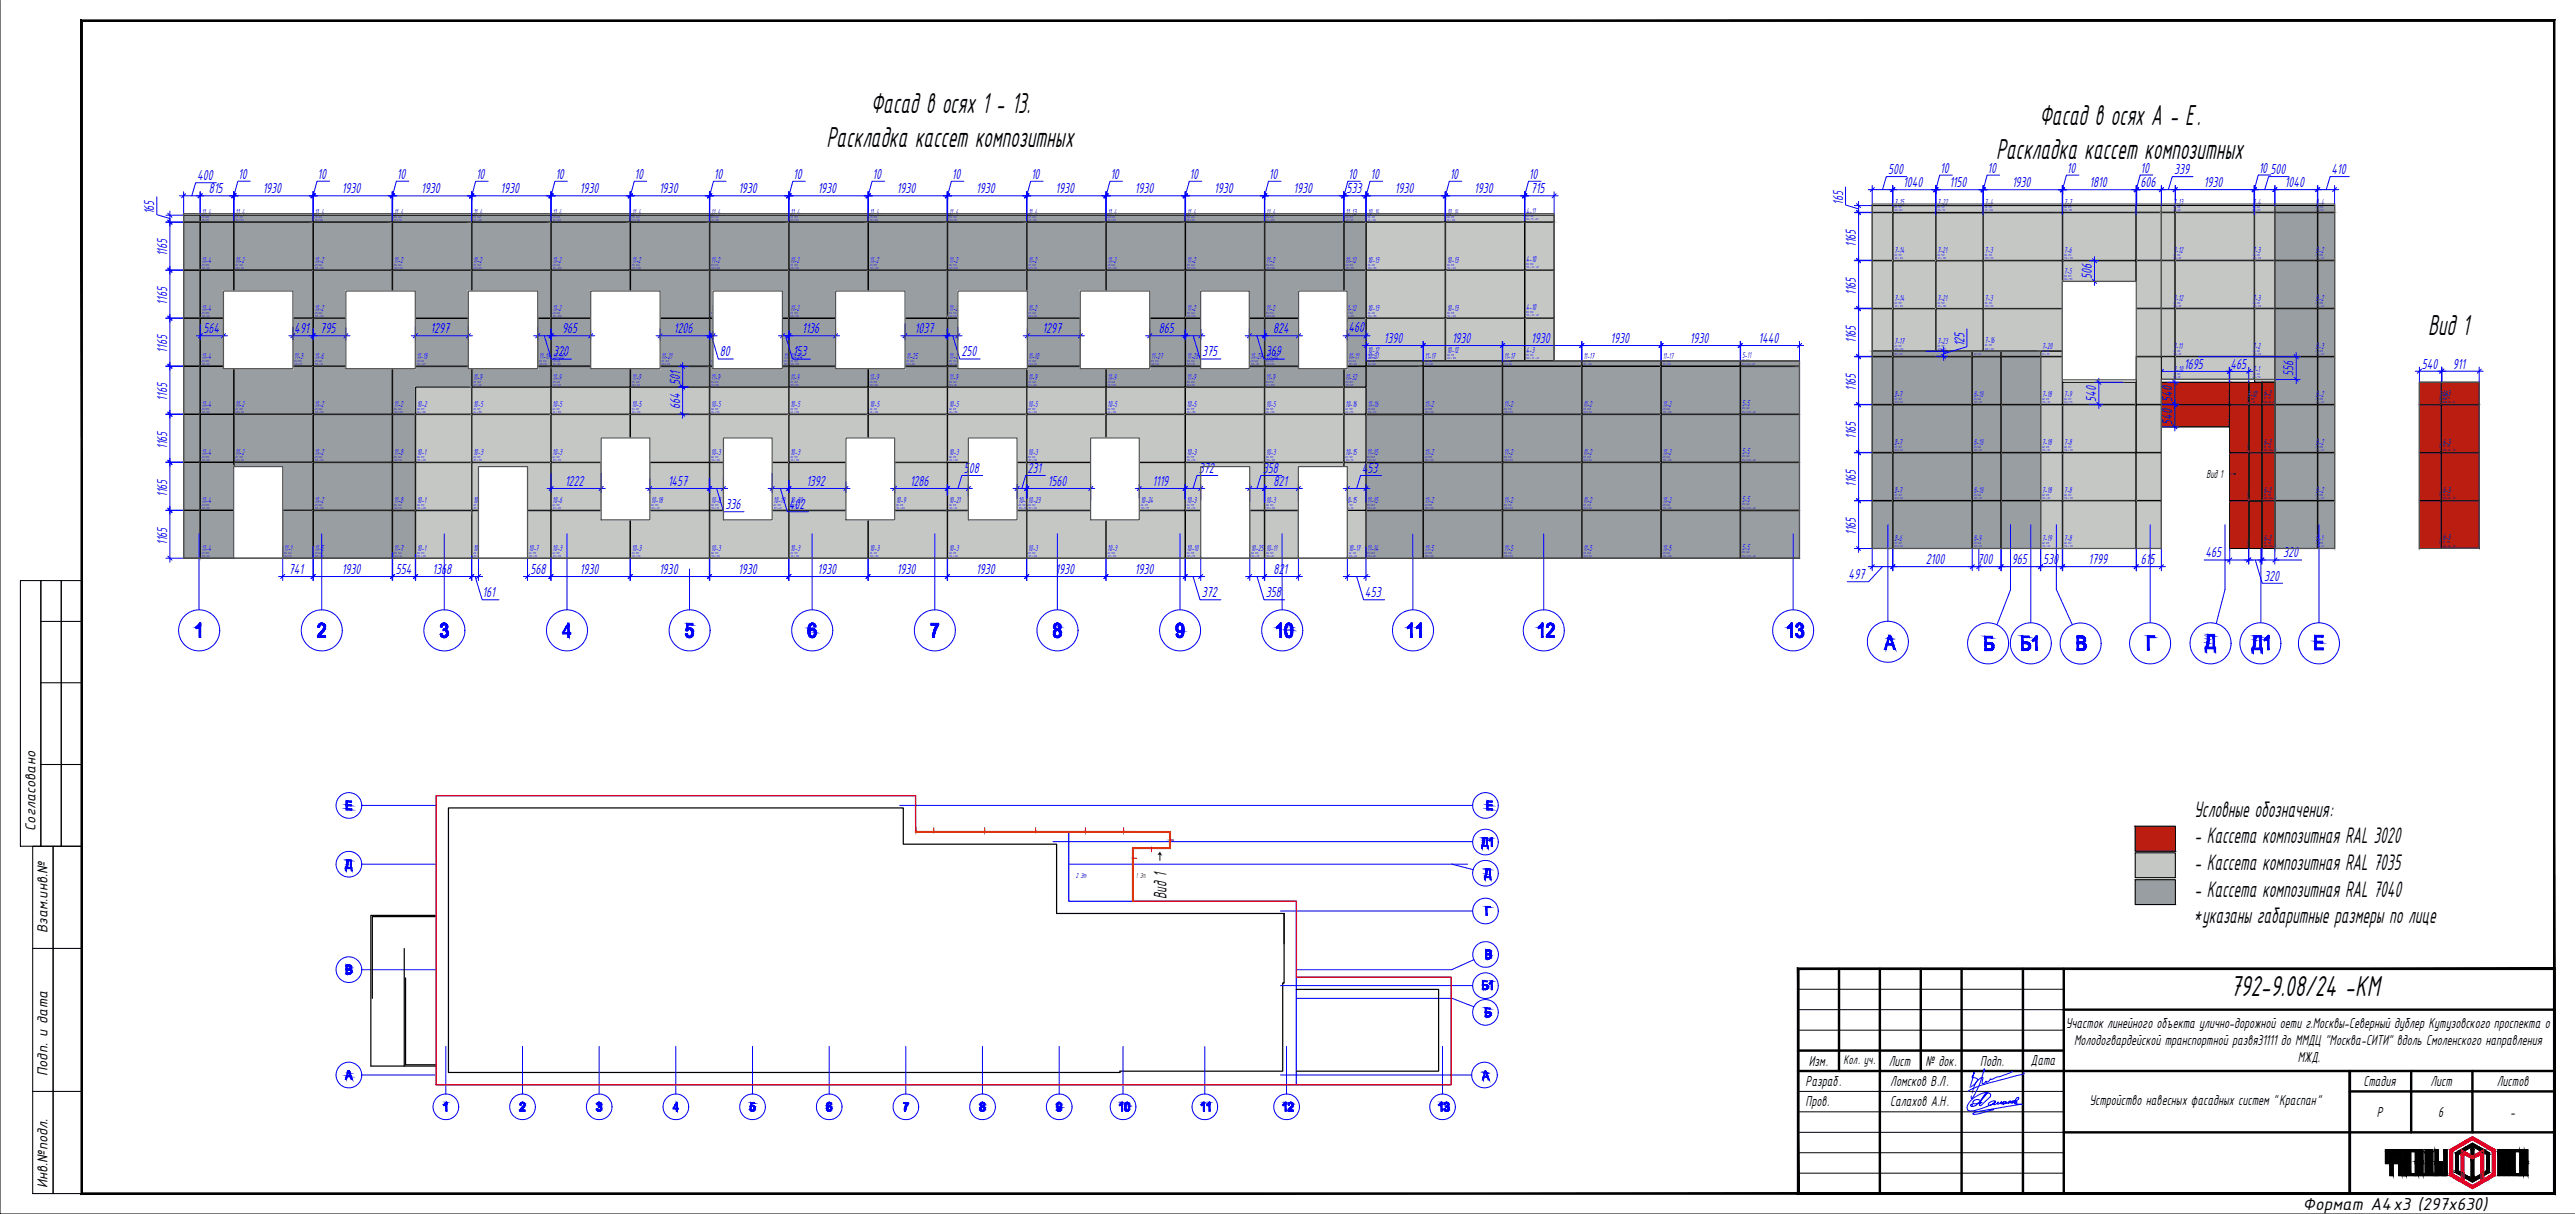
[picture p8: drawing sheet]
<svg xmlns="http://www.w3.org/2000/svg" width="630mm" height="297mm" viewBox="0 0 630 297" stroke-linecap="round" stroke-linejoin="round" font-family="sans-serif">
<defs><g id="words">
<g font-size="7.8">
<text x="213" y="27.6">Фасад в осях 1 - 13.</text>
<text x="202.2" y="35.9">Раскладка кассет композитных</text>
<text x="499" y="30.7">Фасад в осях А - Е.</text>
<text x="488.4" y="39">Раскладка кассет композитных</text>
<text x="594.1" y="81.9">Вид 1</text>
<text x="545.8" y="243.7">792-9.08/24 -КМ</text>
</g>
<g font-size="6">
<text x="536.9" y="199.9">Условные обозначения:</text>
<text x="536.9" y="206.4">- Кассета композитная RAL 3020</text>
<text x="536.9" y="212.9">- Кассета композитная RAL 7035</text>
<text x="536.9" y="219.4">- Кассета композитная RAL 7040</text>
<text x="536.7" y="225.9">*указаны габаритные размеры по лицевой стороне</text>
</g>
<text font-size="4.9" x="285.4" y="219.9" transform="rotate(-90 285.4 219.9)">Вид 1</text>
<text font-size="4.7" x="563.5" y="296">Формат А4х3 (297х630)</text>
<text font-size="4.5" x="285.4" y="211.2" transform="rotate(-90 285.4 211.2)">→</text>
<g font-size="3.9" fill="#00f">
<text x="48.2" y="44.1">400</text>
<text x="51.1" y="47.3">815</text>
<text x="58.3" y="43.7">10</text>
<text x="64.3" y="47.3">1930</text>
<text x="77.7" y="43.7">10</text>
<text x="83.7" y="47.3">1930</text>
<text x="97.1" y="43.7">10</text>
<text x="103.1" y="47.3">1930</text>
<text x="116.5" y="43.7">10</text>
<text x="122.5" y="47.3">1930</text>
<text x="135.9" y="43.7">10</text>
<text x="141.9" y="47.3">1930</text>
<text x="155.3" y="43.7">10</text>
<text x="161.3" y="47.3">1930</text>
<text x="174.7" y="43.7">10</text>
<text x="180.7" y="47.3">1930</text>
<text x="194.1" y="43.7">10</text>
<text x="200.1" y="47.3">1930</text>
<text x="213.5" y="43.7">10</text>
<text x="219.5" y="47.3">1930</text>
<text x="232.9" y="43.7">10</text>
<text x="238.9" y="47.3">1930</text>
<text x="252.3" y="43.7">10</text>
<text x="258.3" y="47.3">1930</text>
<text x="271.7" y="43.7">10</text>
<text x="277.7" y="47.3">1930</text>
<text x="291.1" y="43.7">10</text>
<text x="297.1" y="47.3">1930</text>
<text x="310.5" y="43.7">10</text>
<text x="316.5" y="47.3">1930</text>
<text x="329.5" y="47.3">533</text>
<text x="329.9" y="43.7">10</text>
<text x="335.3" y="43.7">10</text>
<text x="341.3" y="47.3">1930</text>
<text x="354.7" y="43.7">10</text>
<text x="360.7" y="47.3">1930</text>
<text x="374.1" y="43.7">10</text>
<text x="374.6" y="47.3">715</text>
<text x="462" y="42.6">500</text>
<text x="465.7" y="45.8">1040</text>
<text x="474.7" y="42.2">10</text>
<text x="477" y="45.8">1150</text>
<text x="486.3" y="42.2">10</text>
<text x="492.3" y="45.8">1930</text>
<text x="505.7" y="42.2">10</text>
<text x="511.3" y="45.8">1810</text>
<text x="523.7" y="45.8">606</text>
<text x="523.8" y="42.2">10</text>
<text x="532" y="42.6">339</text>
<text x="539.2" y="45.8">1930</text>
<text x="552.7" y="42.2">10</text>
<text x="555.6" y="42.6">500</text>
<text x="559.1" y="45.8">1040</text>
<text x="570.5" y="42.6">410</text>
<text x="37.8" y="52.4" transform="rotate(-90 37.8 52.4)">165</text>
<text x="451" y="50.1" transform="rotate(-90 451 50.1)">165</text>
<text x="40.9" y="62.7" transform="rotate(-90 40.9 62.7)">1165</text>
<text x="454.1" y="60.4" transform="rotate(-90 454.1 60.4)">1165</text>
<text x="511.9" y="68.4" transform="rotate(-90 511.9 68.4)">506</text>
<text x="40.9" y="74.5" transform="rotate(-90 40.9 74.5)">1165</text>
<text x="454.1" y="72.1" transform="rotate(-90 454.1 72.1)">1165</text>
<text x="49.8" y="81.5">564</text>
<text x="72" y="81.5">491</text>
<text x="78.4" y="81.5">795</text>
<text x="105.4" y="81.5">1297</text>
<text x="137.5" y="81.5">965</text>
<text x="164.9" y="81.5">1206</text>
<text x="196.3" y="81.5">1136</text>
<text x="223.9" y="81.5">1037</text>
<text x="255.1" y="81.5">1297</text>
<text x="283.5" y="81.5">865</text>
<text x="311.6" y="81.5">824</text>
<text x="329.9" y="81.3">460</text>
<text x="338.6" y="83.9">1390</text>
<text x="355.3" y="83.9">1930</text>
<text x="374.7" y="83.9">1930</text>
<text x="394.1" y="83.9">1930</text>
<text x="413.5" y="83.9">1930</text>
<text x="430.3" y="83.9">1440</text>
<text x="454.1" y="83.9" transform="rotate(-90 454.1 83.9)">1165</text>
<text x="40.9" y="86.3" transform="rotate(-90 40.9 86.3)">1165</text>
<text x="135.3" y="87.2">320</text>
<text x="176.1" y="87.2">80</text>
<text x="194" y="87.2">153</text>
<text x="235.3" y="87.2">250</text>
<text x="294.1" y="87.2">375</text>
<text x="309.7" y="87.2">369</text>
<text x="480.7" y="84.8" transform="rotate(-90 480.7 84.8)">125</text>
<text x="166.4" y="94.2" transform="rotate(-90 166.4 94.2)">501</text>
<text x="454.1" y="95.6" transform="rotate(-90 454.1 95.6)">1165</text>
<text x="534.5" y="90.2">1695</text>
<text x="545.8" y="90.2">465</text>
<text x="561.2" y="92.1" transform="rotate(-90 561.2 92.1)">556</text>
<text x="592.6" y="90.2">540</text>
<text x="600.2" y="90.2">911</text>
<text x="40.9" y="98" transform="rotate(-90 40.9 98)">1165</text>
<text x="166.4" y="100.1" transform="rotate(-90 166.4 100.1)">664</text>
<text x="512.9" y="98.4" transform="rotate(-90 512.9 98.4)">540</text>
<text x="531.5" y="98.4" transform="rotate(-90 531.5 98.4)">540</text>
<text x="454.1" y="107.4" transform="rotate(-90 454.1 107.4)">1165</text>
<text x="531.5" y="103.9" transform="rotate(-90 531.5 103.9)">540</text>
<text x="40.9" y="109.8" transform="rotate(-90 40.9 109.8)">1165</text>
<text x="138.3" y="118.9">1222</text>
<text x="163.4" y="118.9">1457</text>
<text x="197.3" y="118.9">1392</text>
<text x="222.7" y="118.9">1286</text>
<text x="235.8" y="115.7">508</text>
<text x="251.4" y="115.7">231</text>
<text x="256.4" y="118.9">1560</text>
<text x="282" y="118.9">1119</text>
<text x="293.3" y="115.7">372</text>
<text x="309" y="115.7">358</text>
<text x="311.6" y="118.9">821</text>
<text x="333.2" y="115.7">453</text>
<text x="454.1" y="119.2" transform="rotate(-90 454.1 119.2)">1165</text>
<text x="40.9" y="121.5" transform="rotate(-90 40.9 121.5)">1165</text>
<text x="177.5" y="124.6">336</text>
<text x="193" y="124.6">402</text>
<text x="454.1" y="130.9" transform="rotate(-90 454.1 130.9)">1165</text>
<text x="40.9" y="133.3" transform="rotate(-90 40.9 133.3)">1165</text>
<text x="539.7" y="136.4">465</text>
<text x="558.6" y="136.4">320</text>
<text x="70.7" y="140.4">741</text>
<text x="83.7" y="140.4">1930</text>
<text x="96.8" y="140.4">554</text>
<text x="105.8" y="140.4">1368</text>
<text x="129.8" y="140.4">568</text>
<text x="141.9" y="140.4">1930</text>
<text x="161.3" y="140.4">1930</text>
<text x="180.7" y="140.4">1930</text>
<text x="200.1" y="140.4">1930</text>
<text x="219.5" y="140.4">1930</text>
<text x="238.9" y="140.4">1930</text>
<text x="258.3" y="140.4">1930</text>
<text x="277.7" y="140.4">1930</text>
<text x="311.6" y="140.4">821</text>
<text x="452.3" y="141.7">497</text>
<text x="471.2" y="138">2100</text>
<text x="483.9" y="138">700</text>
<text x="492.3" y="138">965</text>
<text x="499.9" y="138">530</text>
<text x="511" y="138">1799</text>
<text x="523.8" y="138">615</text>
<text x="554" y="142.1">320</text>
<text x="118.1" y="146.1">161</text>
<text x="294.1" y="146.1">372</text>
<text x="309.7" y="146.1">358</text>
<text x="334" y="146.1">453</text>
</g>
<g font-size="3.9">
<text x="8.7" y="203.2" transform="rotate(-90 8.7 203.2)">Согласовано</text>
<text x="11.7" y="228.2" transform="rotate(-90 11.7 228.2)">Взам.инв.№</text>
<text x="505.5" y="251.4">Участок линейного объекта улично-дорожной оети г.Москвы-Северный дублер Кутузовского проспекта о</text>
<text x="507.5" y="255.6">Молодогвардейской транспортной развя31111 до ММДЦ &quot;Москва-СИТИ&quot; вдоль Смоленского направления</text>
<text x="11.7" y="263.2" transform="rotate(-90 11.7 263.2)">Подп. и дата</text>
<text x="442.6" y="260.8">Изм.</text>
<text x="462.2" y="260.8">Лист</text>
<text x="471.1" y="260.8">№ док.</text>
<text x="484.5" y="260.8">Подп.</text>
<text x="496.9" y="260.6">Дата</text>
<text x="562.2" y="259.8">МЖД.</text>
<text x="441.8" y="265.6">Разраб.</text>
<text x="462.5" y="265.7">Ломсков В.Л.</text>
<text x="578.3" y="265.8">Стадия</text>
<text x="594.7" y="265.8">Лист</text>
<text x="611" y="265.8">Листов</text>
<text x="441.8" y="270.6">Пров.</text>
<text x="462.5" y="270.7">Салахов А.Н.</text>
<text x="511.3" y="270.3">Устройство навесных фасадных систем &quot;Краспан&quot;</text>
<text x="581.5" y="273.3">Р</text>
<text x="596.6" y="273.3">6</text>
<text x="614.2" y="273.3">-</text>
<text x="11.7" y="290.7" transform="rotate(-90 11.7 290.7)">Инв.№подл.</text>
</g>
<text font-size="3.4" x="451" y="260.3">Кол. уч.</text>
<text font-size="3.1" x="539.9" y="117">Вид 1 →</text>
<g font-size="2.3" fill="#00f">
<text x="49.4" y="52.5">11-4</text>
<text x="57.6" y="52.5">11-4</text>
<text x="77" y="52.5">11-4</text>
<text x="96.4" y="52.5">11-4</text>
<text x="115.8" y="52.5">11-4</text>
<text x="135.2" y="52.5">11-4</text>
<text x="154.6" y="52.5">11-4</text>
<text x="174" y="52.5">11-4</text>
<text x="193.4" y="52.5">11-4</text>
<text x="212.8" y="52.5">11-4</text>
<text x="232.2" y="52.5">11-4</text>
<text x="251.6" y="52.5">11-4</text>
<text x="271" y="52.5">11-4</text>
<text x="290.4" y="52.5">11-4</text>
<text x="309.8" y="52.5">11-4</text>
<text x="329.2" y="52.5">11-13</text>
<text x="334.7" y="52.5">10-14</text>
<text x="354.1" y="52.5">10-14</text>
<text x="373.5" y="52.4">4-11</text>
<text x="463.5" y="50.2">7-15</text>
<text x="474.1" y="50.2">7-22</text>
<text x="485.7" y="50.2">7-4</text>
<text x="505.1" y="50.2">7-7</text>
<text x="531.8" y="50.2">7-13</text>
<text x="551.2" y="50.2">7-4</text>
<text x="566.7" y="50.1">8-4</text>
<text x="49.4" y="64.2">11-4</text>
<text x="57.6" y="64.2">11-2</text>
<text x="77" y="64.3">11-2</text>
<text x="96.4" y="64.3">11-2</text>
<text x="115.8" y="64.3">11-2</text>
<text x="135.2" y="64.3">11-2</text>
<text x="154.6" y="64.3">11-2</text>
<text x="174" y="64.3">11-2</text>
<text x="193.4" y="64.3">11-2</text>
<text x="212.8" y="64.3">11-2</text>
<text x="232.2" y="64.3">11-2</text>
<text x="251.6" y="64.3">11-2</text>
<text x="271" y="64.3">11-2</text>
<text x="290.4" y="64.3">11-2</text>
<text x="309.8" y="64.3">11-2</text>
<text x="329.2" y="64.3">11-12</text>
<text x="334.7" y="64.3">10-13</text>
<text x="354.1" y="64.3">10-13</text>
<text x="373.5" y="64.1">4-10</text>
<text x="463.5" y="61.9">7-14</text>
<text x="474.1" y="61.9">7-21</text>
<text x="485.7" y="61.9">7-3</text>
<text x="505.1" y="61.9">7-6</text>
<text x="531.8" y="61.9">7-12</text>
<text x="551.2" y="61.9">7-3</text>
<text x="566.7" y="61.9">8-2</text>
<text x="505.1" y="67.1">7-5</text>
<text x="49.4" y="76">11-4</text>
<text x="77" y="76">11-2</text>
<text x="135.2" y="76">11-2</text>
<text x="174" y="76">11-2</text>
<text x="193.4" y="76">11-2</text>
<text x="232.2" y="76">11-2</text>
<text x="251.6" y="76">11-2</text>
<text x="290.4" y="76">11-2</text>
<text x="309.8" y="76">11-2</text>
<text x="329.2" y="76">11-12</text>
<text x="334.7" y="76">10-13</text>
<text x="354.1" y="76">10-13</text>
<text x="373.5" y="75.9">4-10</text>
<text x="463.5" y="73.7">7-14</text>
<text x="474.1" y="73.7">7-21</text>
<text x="485.7" y="73.7">7-3</text>
<text x="531.8" y="73.6">7-12</text>
<text x="551.2" y="73.6">7-3</text>
<text x="566.7" y="73.6">8-2</text>
<text x="49.4" y="87.8">11-4</text>
<text x="72" y="87.8">11-3</text>
<text x="77" y="87.8">11-6</text>
<text x="102" y="87.8">11-18</text>
<text x="131.9" y="87.8">11-19</text>
<text x="135.2" y="87.8">11-20</text>
<text x="161.9" y="87.8">11-21</text>
<text x="174" y="87.8">11-22</text>
<text x="191.8" y="87.8">11-23</text>
<text x="193.4" y="87.8">11-24</text>
<text x="221.8" y="87.8">11-25</text>
<text x="232.2" y="87.8">11-26</text>
<text x="251.6" y="87.8">11-10</text>
<text x="281.7" y="87.8">11-27</text>
<text x="290.4" y="87.8">11-28</text>
<text x="306" y="87.8">11-29</text>
<text x="309.8" y="87.8">11-30</text>
<text x="330" y="87.8">11-11</text>
<text x="334.7" y="86.4">10-12</text>
<text x="334.7" y="87.8">11-31</text>
<text x="348.6" y="87.8">11-17</text>
<text x="354.1" y="86.4">10-12</text>
<text x="368" y="87.8">11-17</text>
<text x="373.5" y="86.3">4-3</text>
<text x="387.4" y="87.8">11-17</text>
<text x="406.8" y="87.8">11-17</text>
<text x="426.3" y="87.6">5-11</text>
<text x="463.5" y="85.4">8-5</text>
<text x="463.5" y="84.1">7-17</text>
<text x="474.1" y="84.1">7-23</text>
<text x="482.9" y="85.4">8-8</text>
<text x="485.7" y="84">7-16</text>
<text x="499.7" y="85.4">7-20</text>
<text x="531.8" y="85.4">7-11</text>
<text x="551.2" y="85.4">7-2</text>
<text x="566.7" y="85.4">8-3</text>
<text x="115.8" y="92.9">11-9</text>
<text x="135.2" y="92.9">11-9</text>
<text x="154.6" y="92.9">11-9</text>
<text x="174" y="92.9">11-9</text>
<text x="193.4" y="92.9">11-9</text>
<text x="212.8" y="92.9">11-9</text>
<text x="232.2" y="92.9">11-9</text>
<text x="251.6" y="92.9">11-9</text>
<text x="271" y="92.9">11-9</text>
<text x="290.4" y="92.9">11-9</text>
<text x="309.8" y="92.9">11-9</text>
<text x="329.2" y="92.9">11-32</text>
<text x="531.8" y="91">7-10</text>
<text x="551.2" y="91">7-1</text>
<text x="49.4" y="99.5">11-4</text>
<text x="57.6" y="99.5">11-2</text>
<text x="77" y="99.5">11-2</text>
<text x="96.4" y="99.6">11-2</text>
<text x="102.1" y="99.6">10-2</text>
<text x="115.8" y="99.6">10-5</text>
<text x="135.2" y="99.6">10-5</text>
<text x="154.6" y="99.6">10-5</text>
<text x="174" y="99.6">10-5</text>
<text x="193.4" y="99.6">10-5</text>
<text x="212.8" y="99.6">10-5</text>
<text x="232.2" y="99.6">10-5</text>
<text x="251.6" y="99.6">10-5</text>
<text x="271" y="99.6">10-5</text>
<text x="290.4" y="99.6">10-5</text>
<text x="309.8" y="99.6">10-5</text>
<text x="329.2" y="99.6">10-16</text>
<text x="334.7" y="99.5">11-16</text>
<text x="348.6" y="99.5">11-2</text>
<text x="368" y="99.5">11-2</text>
<text x="387.4" y="99.5">11-2</text>
<text x="406.8" y="99.5">11-2</text>
<text x="426.3" y="99.4">5-5</text>
<text x="463.5" y="97.2">8-7</text>
<text x="482.9" y="97.2">8-10</text>
<text x="499.7" y="97.2">7-18</text>
<text x="505.1" y="97.2">7-9</text>
<text x="545.1" y="97.2">3-11</text>
<text x="549.9" y="97.2">3-12</text>
<text x="553.9" y="97">6-2</text>
<text x="566.7" y="97.2">8-2</text>
<text x="596.9" y="97.2">3-8</text>
<text x="597.7" y="97">6-3</text>
<text x="545.1" y="102.7">3-10</text>
<text x="49.4" y="111.3">11-4</text>
<text x="57.6" y="111.3">11-2</text>
<text x="77" y="111.3">11-2</text>
<text x="96.4" y="111.3">11-8</text>
<text x="102.1" y="111.3">10-1</text>
<text x="115.8" y="111.3">10-3</text>
<text x="135.2" y="111.3">10-3</text>
<text x="174" y="111.3">10-3</text>
<text x="193.4" y="111.3">10-3</text>
<text x="232.2" y="111.3">10-3</text>
<text x="251.6" y="111.3">10-3</text>
<text x="290.4" y="111.3">10-3</text>
<text x="309.8" y="111.3">10-3</text>
<text x="329.2" y="111.3">10-15</text>
<text x="334.6" y="111.3">11-15</text>
<text x="348.6" y="111.3">11-2</text>
<text x="368" y="111.3">11-2</text>
<text x="387.4" y="111.3">11-2</text>
<text x="406.8" y="111.3">11-2</text>
<text x="426.3" y="111.2">5-5</text>
<text x="463.5" y="108.9">8-7</text>
<text x="482.9" y="108.9">8-10</text>
<text x="499.7" y="108.9">7-18</text>
<text x="505.1" y="108.9">7-8</text>
<text x="549.9" y="108.9">3-13</text>
<text x="553.9" y="108.8">6-2</text>
<text x="566.7" y="108.9">8-2</text>
<text x="596.9" y="108.9">3-9</text>
<text x="597.7" y="108.8">6-3</text>
<text x="49.4" y="123">11-4</text>
<text x="57.6" y="123">11-2</text>
<text x="77" y="123">11-2</text>
<text x="96.4" y="123.1">11-8</text>
<text x="102.1" y="123">10-1</text>
<text x="115.8" y="123">10-3</text>
<text x="135.2" y="123">10-6</text>
<text x="159.3" y="123">10-18</text>
<text x="174" y="123">10-8</text>
<text x="189.3" y="123">10-19</text>
<text x="193.4" y="123">10-20</text>
<text x="219.2" y="123">10-9</text>
<text x="232.2" y="123">10-21</text>
<text x="249.2" y="123">10-2210-23</text>
<text x="279.1" y="123">10-24</text>
<text x="290.4" y="123">10-3</text>
<text x="309.8" y="123">10-3</text>
<text x="329.2" y="123">10-15</text>
<text x="334.6" y="123.1">11-15</text>
<text x="348.6" y="123">11-2</text>
<text x="368" y="123">11-2</text>
<text x="387.4" y="123">11-2</text>
<text x="406.8" y="123">11-2</text>
<text x="426.3" y="122.9">5-5</text>
<text x="463.5" y="120.7">8-7</text>
<text x="482.9" y="120.7">8-10</text>
<text x="499.7" y="120.7">7-18</text>
<text x="505.1" y="120.7">7-8</text>
<text x="549.9" y="120.7">3-13</text>
<text x="553.9" y="120.5">6-2</text>
<text x="566.7" y="120.7">8-2</text>
<text x="596.9" y="120.7">3-9</text>
<text x="597.7" y="120.5">6-3</text>
<text x="49.4" y="134.8">11-4</text>
<text x="69.5" y="134.8">11-1</text>
<text x="77" y="134.8">11-5</text>
<text x="96.4" y="134.8">11-7</text>
<text x="102.1" y="134.8">10-1</text>
<text x="115.8" y="134.8">10-4</text>
<text x="129.4" y="134.8">10-7</text>
<text x="135.2" y="134.8">10-3</text>
<text x="154.6" y="134.8">10-3</text>
<text x="174" y="134.8">10-3</text>
<text x="193.4" y="134.8">10-3</text>
<text x="212.8" y="134.8">10-3</text>
<text x="232.2" y="134.8">10-3</text>
<text x="251.6" y="134.8">10-3</text>
<text x="271" y="134.8">10-3</text>
<text x="290.4" y="134.8">10-10</text>
<text x="306.1" y="134.8">10-25</text>
<text x="309.8" y="134.8">10-11</text>
<text x="330" y="134.8">10-17</text>
<text x="334.6" y="134.8">11-14</text>
<text x="348.6" y="134.8">11-5</text>
<text x="368" y="134.8">11-5</text>
<text x="387.4" y="134.8">11-5</text>
<text x="406.8" y="134.8">11-5</text>
<text x="426.3" y="134.6">5-5</text>
<text x="463.5" y="132.4">8-6</text>
<text x="482.9" y="132.4">8-9</text>
<text x="499.7" y="132.4">7-19</text>
<text x="505.1" y="132.4">7-8</text>
<text x="549.9" y="132.4">3-13</text>
<text x="553.9" y="132.3">6-2</text>
<text x="566.7" y="132.4">8-1</text>
<text x="596.9" y="132.4">3-9</text>
<text x="597.7" y="132.2">6-3</text>
</g>
<text font-size="1.9" fill="#00f" x="263.2" y="214.8">2 Эт</text>
<text font-size="1.9" fill="#f00" x="277.9" y="214.8">1 Эт</text>
<g font-size=".8" fill="#00f">
<text x="49.4" y="53.3">RAL 7040</text>
<text x="57.6" y="53.2">RAL 7040</text>
<text x="77" y="53.3">RAL 7040</text>
<text x="96.4" y="53.3">RAL 7040</text>
<text x="115.8" y="53.3">RAL 7040</text>
<text x="135.2" y="53.3">RAL 7040</text>
<text x="154.6" y="53.3">RAL 7040</text>
<text x="174" y="53.3">RAL 7040</text>
<text x="193.4" y="53.3">RAL 7040</text>
<text x="212.8" y="53.3">RAL 7040</text>
<text x="232.2" y="53.3">RAL 7040</text>
<text x="251.6" y="53.3">RAL 7040</text>
<text x="271" y="53.3">RAL 7040</text>
<text x="290.4" y="53.3">RAL 7040</text>
<text x="309.8" y="53.3">RAL 7040</text>
<text x="329.2" y="53.3">RAL 7040</text>
<text x="334.7" y="53.3">RAL 7035</text>
<text x="354.1" y="53.3">RAL 7035</text>
<text x="373.4" y="53.9">165 х 715 + 497</text>
<text x="373.5" y="53.1">RAL 7035</text>
<text x="463.5" y="50.9">RAL 7035</text>
<text x="463.6" y="51.7">165 х 1043</text>
<text x="474.1" y="50.9">RAL 7035</text>
<text x="474.1" y="51.7">165 х 1150</text>
<text x="485.7" y="50.9">RAL 7035</text>
<text x="485.7" y="51.7">165 х 1930</text>
<text x="505.1" y="50.9">RAL 7035</text>
<text x="505.1" y="51.7">165 х 1790</text>
<text x="531.8" y="51.7">165 х 328</text>
<text x="531.8" y="50.9">RAL 7035</text>
<text x="551.2" y="51.7">165 х 1930</text>
<text x="551.2" y="50.9">RAL 7035</text>
<text x="566.7" y="51.7">165 х 1041</text>
<text x="566.7" y="50.9">RAL 7040</text>
<text x="49.4" y="54">165 х 815</text>
<text x="57.7" y="54">165 х 1930</text>
<text x="77" y="54">165 х 1930</text>
<text x="96.5" y="54.1">165 х 1930</text>
<text x="115.8" y="54">165 х 1930</text>
<text x="135.3" y="54">165 х 1930</text>
<text x="154.7" y="54">165 х 1930</text>
<text x="174.1" y="54">165 х 1930</text>
<text x="193.5" y="54">165 х 1930</text>
<text x="212.9" y="54">165 х 1930</text>
<text x="232.3" y="54">165 х 1930</text>
<text x="251.7" y="54">165 х 1930</text>
<text x="271.1" y="54">165 х 1930</text>
<text x="290.4" y="54">165 х 1930</text>
<text x="309.9" y="54">165 х 1930</text>
<text x="329.3" y="54">165 х 533</text>
<text x="334.7" y="54">165 х 1930</text>
<text x="354.1" y="54">165 х 1930</text>
<text x="49.4" y="65">RAL 7040</text>
<text x="49.4" y="65.8">1165 х 815</text>
<text x="57.6" y="65">RAL 7040</text>
<text x="57.7" y="65.8">1165 х 1930</text>
<text x="77" y="65">RAL 7040</text>
<text x="77" y="65.8">1165 х 1930</text>
<text x="96.4" y="65">RAL 7040</text>
<text x="96.5" y="65.8">1165 х 1930</text>
<text x="115.8" y="65">RAL 7040</text>
<text x="115.8" y="65.8">1165 х 1930</text>
<text x="135.2" y="65">RAL 7040</text>
<text x="135.3" y="65.8">1165 х 1930</text>
<text x="154.6" y="65">RAL 7040</text>
<text x="154.7" y="65.8">1165 х 1930</text>
<text x="174" y="65">RAL 7040</text>
<text x="174.1" y="65.8">1165 х 1930</text>
<text x="193.4" y="65">RAL 7040</text>
<text x="193.5" y="65.8">1165 х 1930</text>
<text x="212.8" y="65">RAL 7040</text>
<text x="212.9" y="65.8">1165 х 1930</text>
<text x="232.2" y="65">RAL 7040</text>
<text x="232.3" y="65.8">1165 х 1930</text>
<text x="251.6" y="65">RAL 7040</text>
<text x="251.7" y="65.8">1165 х 1930</text>
<text x="271" y="65">RAL 7040</text>
<text x="271.1" y="65.8">1165 х 1930</text>
<text x="290.4" y="65">RAL 7040</text>
<text x="290.4" y="65.8">1165 х 1930</text>
<text x="309.8" y="65">RAL 7040</text>
<text x="309.9" y="65.8">1165 х 1930</text>
<text x="329.2" y="65">RAL 7040</text>
<text x="329.3" y="65.8">1165 х 533</text>
<text x="334.7" y="65">RAL 7035</text>
<text x="334.7" y="65.8">1165 х 1930</text>
<text x="354.1" y="65">RAL 7035</text>
<text x="354.1" y="65.8">1165 х 1930</text>
<text x="373.4" y="65.7">1165 х 715 + 497</text>
<text x="373.5" y="64.9">RAL 7035</text>
<text x="463.5" y="62.7">RAL 7035</text>
<text x="463.6" y="63.5">1165 х 1043</text>
<text x="474.1" y="62.7">RAL 7035</text>
<text x="474.1" y="63.5">1165 х 1150</text>
<text x="485.7" y="62.7">RAL 7035</text>
<text x="485.7" y="63.4">1165 х 1930</text>
<text x="505.1" y="62.6">RAL 7035</text>
<text x="505.1" y="63.4">1165 х 1790</text>
<text x="531.8" y="63.4">1165 х 328</text>
<text x="531.8" y="62.6">RAL 7035</text>
<text x="551.2" y="63.4">1165 х 1930</text>
<text x="551.2" y="62.6">RAL 7035</text>
<text x="566.7" y="63.4">1165 х 1041</text>
<text x="566.7" y="62.6">RAL 7040</text>
<text x="505.1" y="67.8">RAL 7035</text>
<text x="505.1" y="68.6">506 х 1790</text>
<text x="49.4" y="76.7">RAL 7040</text>
<text x="49.4" y="77.5">1165 х 815</text>
<text x="77" y="76.8">RAL 7040</text>
<text x="77" y="77.5">1165 х 1930</text>
<text x="135.2" y="76.8">RAL 7040</text>
<text x="135.3" y="77.5">1165 х 1930</text>
<text x="174" y="76.8">RAL 7040</text>
<text x="174.1" y="77.5">1165 х 1930</text>
<text x="193.4" y="76.8">RAL 7040</text>
<text x="193.5" y="77.5">1165 х 1930</text>
<text x="232.2" y="76.8">RAL 7040</text>
<text x="232.3" y="77.5">1165 х 1930</text>
<text x="251.6" y="76.8">RAL 7040</text>
<text x="251.7" y="77.5">1165 х 1930</text>
<text x="290.4" y="76.8">RAL 7040</text>
<text x="290.4" y="77.5">1165 х 1930</text>
<text x="309.8" y="76.8">RAL 7040</text>
<text x="309.9" y="77.5">1165 х 1930</text>
<text x="329.2" y="76.8">RAL 7040</text>
<text x="329.3" y="77.5">1165 х 533</text>
<text x="334.7" y="76.8">RAL 7035</text>
<text x="334.7" y="77.5">1165 х 1930</text>
<text x="354.1" y="76.8">RAL 7035</text>
<text x="354.1" y="77.5">1165 х 1930</text>
<text x="373.4" y="77.4">1165 х 715 + 497</text>
<text x="373.5" y="76.6">RAL 7035</text>
<text x="463.5" y="74.4">RAL 7035</text>
<text x="463.6" y="75.2">1165 х 1043</text>
<text x="474.1" y="74.4">RAL 7035</text>
<text x="474.1" y="75.2">1165 х 1150</text>
<text x="485.7" y="74.4">RAL 7035</text>
<text x="485.7" y="75.2">1165 х 1930</text>
<text x="531.8" y="75.2">1165 х 328</text>
<text x="531.8" y="74.4">RAL 7035</text>
<text x="551.2" y="75.2">1165 х 1930</text>
<text x="551.2" y="74.4">RAL 7035</text>
<text x="566.7" y="75.2">1165 х 1041</text>
<text x="566.7" y="74.4">RAL 7040</text>
<text x="49.4" y="88.5">RAL 7040</text>
<text x="49.4" y="89.3">1165 х 815</text>
<text x="72" y="88.5">RAL 7040</text>
<text x="72" y="89.3">1165 х 491</text>
<text x="77" y="88.5">RAL 7040</text>
<text x="77" y="89.3">1165 х 795</text>
<text x="102" y="88.5">RAL 7040</text>
<text x="102" y="89.3">1165 х 1297</text>
<text x="131.9" y="88.5">RAL 7040</text>
<text x="132" y="89.3">1165 х 320</text>
<text x="135.2" y="88.5">RAL 7040</text>
<text x="135.3" y="89.3">1165 х 965</text>
<text x="161.9" y="88.5">RAL 7040</text>
<text x="161.9" y="89.3">1165 х 1206</text>
<text x="174" y="88.5">RAL 7040</text>
<text x="174.1" y="89.3">1165 х 78</text>
<text x="191.8" y="88.5">RAL 7040RAL 7040</text>
<text x="191.8" y="89.3">1165 х 1531165 х 1136</text>
<text x="221.8" y="88.5">RAL 7040</text>
<text x="221.8" y="89.3">1165 х 1035</text>
<text x="232.2" y="88.5">RAL 7040</text>
<text x="232.3" y="89.3">1165 х 246</text>
<text x="251.6" y="88.5">RAL 7040</text>
<text x="251.7" y="89.3">1165 х 1305</text>
<text x="281.7" y="88.5">RAL 7040</text>
<text x="281.7" y="89.3">1165 х 865</text>
<text x="290.4" y="88.5">RAL 7040</text>
<text x="290.4" y="89.3">1165 х 370</text>
<text x="306" y="88.5">RAL 7040</text>
<text x="306.1" y="89.3">1165 х 369</text>
<text x="309.8" y="88.5">RAL 7040</text>
<text x="309.9" y="89.3">1165 х 824</text>
<text x="330" y="88.5">RAL 7040</text>
<text x="330" y="89.3">1165 х 458</text>
<text x="334.7" y="87.2">RAL 7035</text>
<text x="334.7" y="88.5">RAL 7040</text>
<text x="334.7" y="88">1030 х 1930</text>
<text x="334.7" y="89.3">125 х 1387</text>
<text x="348.6" y="88.5">RAL 7040</text>
<text x="348.7" y="89.3">125 х 1930</text>
<text x="354.1" y="87.2">RAL 7035</text>
<text x="354.1" y="88">1030 х 1930</text>
<text x="368" y="88.5">RAL 7040</text>
<text x="368.1" y="89.3">125 х 1930</text>
<text x="373.4" y="87.8">1030 х 715 + 497</text>
<text x="373.5" y="87">RAL 7035</text>
<text x="387.4" y="88.5">RAL 7040</text>
<text x="387.5" y="89.3">125 х 1930</text>
<text x="406.8" y="88.5">RAL 7040</text>
<text x="406.9" y="89.3">125 х 1930</text>
<text x="426.2" y="89.2">125 х 1443 + 497</text>
<text x="426.3" y="88.4">RAL 7040</text>
<text x="463.5" y="86.1">RAL 7040</text>
<text x="463.5" y="84.8">RAL 7035</text>
<text x="463.6" y="86.9">125 х 1930</text>
<text x="463.6" y="85.6">1030 х 1043</text>
<text x="474.1" y="84.8">RAL 7035</text>
<text x="474.1" y="85.6">1030 х 1150</text>
<text x="482.9" y="86.1">RAL 7040</text>
<text x="483" y="86.9">125 х 700</text>
<text x="485.7" y="84.8">RAL 7035</text>
<text x="485.7" y="85.6">1028 х 1930</text>
<text x="499.7" y="86.1">RAL 7035</text>
<text x="499.7" y="86.9">126 х 530</text>
<text x="531.8" y="86.9">1165 х 328</text>
<text x="531.8" y="86.1">RAL 7035</text>
<text x="551.2" y="86.9">1165 х 1930</text>
<text x="551.2" y="86.1">RAL 7035</text>
<text x="566.7" y="86.9">1165 х 1041</text>
<text x="566.7" y="86.1">RAL 7040</text>
<text x="115.8" y="93.6">RAL 7040</text>
<text x="115.8" y="94.4">501 х 1930</text>
<text x="135.2" y="93.6">RAL 7040</text>
<text x="135.3" y="94.4">501 х 1930</text>
<text x="154.6" y="93.6">RAL 7040</text>
<text x="154.7" y="94.4">501 х 1930</text>
<text x="174" y="93.6">RAL 7040</text>
<text x="174.1" y="94.4">501 х 1930</text>
<text x="193.4" y="93.6">RAL 7040</text>
<text x="193.5" y="94.4">501 х 1930</text>
<text x="212.8" y="93.6">RAL 7040</text>
<text x="212.9" y="94.4">501 х 1930</text>
<text x="232.2" y="93.6">RAL 7040</text>
<text x="232.3" y="94.4">501 х 1930</text>
<text x="251.6" y="93.6">RAL 7040</text>
<text x="251.7" y="94.4">501 х 1930</text>
<text x="271" y="93.6">RAL 7040</text>
<text x="271.1" y="94.4">501 х 1930</text>
<text x="290.4" y="93.6">RAL 7040</text>
<text x="290.4" y="94.4">501 х 1930</text>
<text x="309.8" y="93.6">RAL 7040</text>
<text x="309.9" y="94.4">501 х 1930</text>
<text x="329.2" y="93.6">RAL 7040</text>
<text x="329.3" y="94.4">501 х 533</text>
<text x="531.8" y="92.5">551 х 328</text>
<text x="531.8" y="91.7">RAL 7035</text>
<text x="551.2" y="92.5">551 х 1930</text>
<text x="551.2" y="91.7">RAL 7035</text>
<text x="49.4" y="100.3">RAL 7040</text>
<text x="49.4" y="101.1">1165 х 815</text>
<text x="57.6" y="100.3">RAL 7040</text>
<text x="57.7" y="101.1">1165 х 1930</text>
<text x="77" y="100.3">RAL 7040</text>
<text x="77" y="101.1">1165 х 1930</text>
<text x="96.4" y="100.3">RAL 7040</text>
<text x="96.5" y="101.1">1165 х 1930</text>
<text x="102.1" y="100.3">RAL 7035</text>
<text x="102.1" y="101.1">664 х 1368</text>
<text x="115.8" y="100.3">RAL 7035</text>
<text x="115.8" y="101.1">664 х 1930</text>
<text x="135.2" y="100.3">RAL 7035</text>
<text x="135.2" y="101.1">664 х 1930</text>
<text x="154.6" y="100.3">RAL 7035</text>
<text x="154.6" y="101.1">664 х 1930</text>
<text x="174" y="100.3">RAL 7035</text>
<text x="174" y="101.1">664 х 1930</text>
<text x="193.4" y="100.3">RAL 7035</text>
<text x="193.4" y="101.1">664 х 1930</text>
<text x="212.8" y="100.3">RAL 7035</text>
<text x="212.8" y="101.1">664 х 1930</text>
<text x="232.2" y="100.3">RAL 7035</text>
<text x="232.2" y="101.1">664 х 1930</text>
<text x="251.6" y="100.3">RAL 7035</text>
<text x="251.6" y="101.1">664 х 1930</text>
<text x="271" y="100.3">RAL 7035</text>
<text x="271" y="101.1">664 х 1930</text>
<text x="290.4" y="100.3">RAL 7035</text>
<text x="290.4" y="101.1">664 х 1930</text>
<text x="309.8" y="100.3">RAL 7035</text>
<text x="309.8" y="101.1">664 х 1930</text>
<text x="329.2" y="100.3">RAL 7035</text>
<text x="329.2" y="101.1">664 х 535</text>
<text x="334.7" y="100.3">RAL 7040</text>
<text x="334.7" y="101.1">1165 х 1387</text>
<text x="348.6" y="100.3">RAL 7040</text>
<text x="348.7" y="101.1">1165 х 1930</text>
<text x="368" y="100.3">RAL 7040</text>
<text x="368.1" y="101.1">1165 х 1930</text>
<text x="387.4" y="100.3">RAL 7040</text>
<text x="387.5" y="101.1">1165 х 1930</text>
<text x="406.8" y="100.3">RAL 7040</text>
<text x="406.9" y="101.1">1165 х 1930</text>
<text x="426.2" y="101">1164 х 1443 + 497</text>
<text x="426.3" y="100.1">RAL 7040</text>
<text x="463.5" y="97.9">RAL 7040</text>
<text x="463.6" y="98.7">1165 х 1930</text>
<text x="482.9" y="97.9">RAL 7040</text>
<text x="483" y="98.7">1165 х 700</text>
<text x="499.7" y="97.9">RAL 7035</text>
<text x="499.7" y="98.7">1165 х 530</text>
<text x="505.1" y="97.9">RAL 7035</text>
<text x="505.1" y="98.7">540 х 1790</text>
<text x="545.1" y="98.7">540 х 1695</text>
<text x="545.1" y="97.9">RAL 3020</text>
<text x="549.8" y="98.7">540 х 465</text>
<text x="549.9" y="97.9">RAL 3020</text>
<text x="553.9" y="98.6">540 х 310 + 278</text>
<text x="553.9" y="97.7">RAL 3020</text>
<text x="566.7" y="98.7">1165 х 1041</text>
<text x="566.7" y="97.9">RAL 7040</text>
<text x="596.9" y="98.7">540 х 530</text>
<text x="597.7" y="98.6">540 х 924 + 310</text>
<text x="597.7" y="97.7">RAL 3020</text>
<text x="545.1" y="104.2">540 х 1695</text>
<text x="545.1" y="103.4">RAL 3020</text>
<text x="49.4" y="112">RAL 7040</text>
<text x="49.4" y="112.8">1165 х 815</text>
<text x="57.6" y="112">RAL 7040</text>
<text x="57.7" y="112.8">1165 х 1930</text>
<text x="77" y="112">RAL 7040</text>
<text x="77" y="112.8">1165 х 1930</text>
<text x="96.4" y="112">RAL 7040</text>
<text x="96.5" y="112.8">1165 х 554</text>
<text x="102.1" y="112">RAL 7035</text>
<text x="102.1" y="112.8">1165 х 1368</text>
<text x="115.8" y="112">RAL 7035</text>
<text x="115.8" y="112.8">1165 х 1930</text>
<text x="135.2" y="112">RAL 7035</text>
<text x="135.2" y="112.8">1165 х 1930</text>
<text x="174" y="112">RAL 7035</text>
<text x="174" y="112.8">1165 х 1930</text>
<text x="193.4" y="112">RAL 7035</text>
<text x="193.4" y="112.8">1165 х 1930</text>
<text x="232.2" y="112">RAL 7035</text>
<text x="232.2" y="112.8">1165 х 1930</text>
<text x="251.6" y="112">RAL 7035</text>
<text x="251.6" y="112.8">1165 х 1930</text>
<text x="290.4" y="112">RAL 7035</text>
<text x="290.4" y="112.8">1165 х 1930</text>
<text x="309.8" y="112">RAL 7035</text>
<text x="309.8" y="112.8">1165 х 1930</text>
<text x="329.2" y="112">RAL 7035</text>
<text x="329.2" y="112.8">1165 х 535</text>
<text x="334.6" y="112.1">RAL 7040</text>
<text x="334.6" y="112.9">1165 х 1397</text>
<text x="348.6" y="112">RAL 7040</text>
<text x="348.7" y="112.8">1165 х 1930</text>
<text x="368" y="112">RAL 7040</text>
<text x="368.1" y="112.8">1165 х 1930</text>
<text x="387.4" y="112">RAL 7040</text>
<text x="387.5" y="112.8">1165 х 1930</text>
<text x="406.8" y="112">RAL 7040</text>
<text x="406.9" y="112.8">1165 х 1930</text>
<text x="426.2" y="112.7">1164 х 1443 + 497</text>
<text x="426.3" y="111.9">RAL 7040</text>
<text x="463.5" y="109.7">RAL 7040</text>
<text x="463.6" y="110.4">1165 х 1930</text>
<text x="482.9" y="109.7">RAL 7040</text>
<text x="483" y="110.4">1165 х 700</text>
<text x="499.7" y="109.7">RAL 7035</text>
<text x="499.7" y="110.4">1165 х 530</text>
<text x="505.1" y="109.7">RAL 7035</text>
<text x="505.1" y="110.4">1165 х 1790</text>
<text x="549.8" y="110.4">1165 х 465</text>
<text x="549.9" y="109.7">RAL 3020</text>
<text x="553.9" y="110.3">1165 х 310 + 278</text>
<text x="553.9" y="109.5">RAL 3020</text>
<text x="566.7" y="110.4">1165 х 1041</text>
<text x="566.7" y="109.7">RAL 7040</text>
<text x="596.9" y="110.4">1165 х 530</text>
<text x="596.9" y="109.7">RAL 3020</text>
<text x="597.7" y="110.3">1165 х 924 + 310</text>
<text x="597.7" y="109.5">RAL 3020</text>
<text x="49.4" y="123.8">RAL 7040</text>
<text x="49.4" y="124.6">1165 х 815</text>
<text x="57.6" y="123.8">RAL 7040</text>
<text x="57.7" y="124.6">1165 х 1930</text>
<text x="77" y="123.8">RAL 7040</text>
<text x="77" y="124.6">1165 х 1930</text>
<text x="96.4" y="123.8">RAL 7040</text>
<text x="96.5" y="124.6">1165 х 554</text>
<text x="102.1" y="123.8">RAL 7035</text>
<text x="102.1" y="124.6">1165 х 1368</text>
<text x="115.8" y="123.8">RAL 7035</text>
<text x="115.8" y="124.6">1165 х 1930</text>
<text x="135.2" y="123.8">RAL 7035</text>
<text x="135.2" y="124.6">1165 х 1222</text>
<text x="159.3" y="123.8">RAL 7035</text>
<text x="159.4" y="124.6">1165 х 1457</text>
<text x="174" y="123.8">RAL 7035</text>
<text x="174" y="124.6">1165 х 336</text>
<text x="189.3" y="123.8">RAL 7035</text>
<text x="189.3" y="124.6">1165 х 402</text>
<text x="193.4" y="123.8">RAL 7035</text>
<text x="193.4" y="124.6">1165 х 1392</text>
<text x="219.2" y="123.8">RAL 7035</text>
<text x="219.3" y="124.6">1165 х 1286</text>
<text x="232.2" y="123.8">RAL 7035</text>
<text x="232.2" y="124.6">1165 х 508</text>
<text x="249.2" y="123.8">RAL 7035</text>
<text x="249.2" y="124.6">1165 х 231</text>
<text x="251.6" y="123.8">RAL 7035</text>
<text x="251.6" y="124.6">1165 х 1559</text>
<text x="279.1" y="123.8">RAL 7035</text>
<text x="279.1" y="124.6">1165 х 1119</text>
<text x="290.4" y="123.8">RAL 7035</text>
<text x="290.4" y="124.6">1165 х 1930</text>
<text x="309.8" y="123.8">RAL 7035</text>
<text x="309.8" y="124.6">1165 х 1930</text>
<text x="329.2" y="123.8">RAL 7035</text>
<text x="329.2" y="124.6">1165 х 535</text>
<text x="334.6" y="123.8">RAL 7040</text>
<text x="334.6" y="124.6">1165 х 1397</text>
<text x="348.6" y="123.8">RAL 7040</text>
<text x="348.7" y="124.6">1165 х 1930</text>
<text x="368" y="123.8">RAL 7040</text>
<text x="368.1" y="124.6">1165 х 1930</text>
<text x="387.4" y="123.8">RAL 7040</text>
<text x="387.5" y="124.6">1165 х 1930</text>
<text x="406.8" y="123.8">RAL 7040</text>
<text x="406.9" y="124.6">1165 х 1930</text>
<text x="426.2" y="124.5">1164 х 1443 + 497</text>
<text x="426.3" y="123.6">RAL 7040</text>
<text x="463.5" y="121.4">RAL 7040</text>
<text x="463.6" y="122.2">1165 х 1930</text>
<text x="482.9" y="121.4">RAL 7040</text>
<text x="483" y="122.2">1165 х 700</text>
<text x="499.7" y="121.4">RAL 7035</text>
<text x="499.7" y="122.2">1165 х 530</text>
<text x="505.1" y="121.4">RAL 7035</text>
<text x="505.1" y="122.2">1165 х 1790</text>
<text x="549.8" y="122.2">1165 х 465</text>
<text x="549.9" y="121.4">RAL 3020</text>
<text x="553.9" y="122.1">1165 х 310 + 278</text>
<text x="553.9" y="121.2">RAL 3020</text>
<text x="566.7" y="122.2">1165 х 1041</text>
<text x="566.7" y="121.4">RAL 7040</text>
<text x="596.9" y="122.2">1165 х 530</text>
<text x="596.9" y="121.4">RAL 3020</text>
<text x="597.7" y="122.1">1165 х 924 + 310</text>
<text x="597.7" y="121.2">RAL 3020</text>
<text x="49.4" y="135.5">RAL 7040</text>
<text x="49.4" y="136.3">1165 х 815</text>
<text x="69.5" y="135.5">RAL 7040</text>
<text x="69.5" y="136.3">1165 х 741</text>
<text x="77" y="135.5">RAL 7040</text>
<text x="77" y="136.3">1165 х 1930</text>
<text x="96.4" y="135.5">RAL 7040</text>
<text x="96.5" y="136.3">1165 х 554</text>
<text x="102.1" y="135.5">RAL 7035</text>
<text x="102.1" y="136.3">1165 х 1368</text>
<text x="115.8" y="135.5">RAL 7035</text>
<text x="115.8" y="136.3">1165 х 161</text>
<text x="129.4" y="135.5">RAL 7035</text>
<text x="129.5" y="136.3">1165 х 568</text>
<text x="135.2" y="135.5">RAL 7035</text>
<text x="135.2" y="136.3">1165 х 1930</text>
<text x="154.6" y="135.5">RAL 7035</text>
<text x="154.6" y="136.3">1165 х 1930</text>
<text x="174" y="135.5">RAL 7035</text>
<text x="174" y="136.3">1165 х 1930</text>
<text x="193.4" y="135.5">RAL 7035</text>
<text x="193.4" y="136.3">1165 х 1930</text>
<text x="212.8" y="135.5">RAL 7035</text>
<text x="212.8" y="136.3">1165 х 1930</text>
<text x="232.2" y="135.5">RAL 7035</text>
<text x="232.2" y="136.3">1165 х 1930</text>
<text x="251.6" y="135.5">RAL 7035</text>
<text x="251.6" y="136.3">1165 х 1930</text>
<text x="271" y="135.5">RAL 7035</text>
<text x="271" y="136.3">1165 х 1930</text>
<text x="290.4" y="135.5">RAL 7035</text>
<text x="290.4" y="136.3">1165 х 372</text>
<text x="306.1" y="135.5">RAL 7035</text>
<text x="306.2" y="136.3">1165 х 358</text>
<text x="309.8" y="135.5">RAL 7035</text>
<text x="309.8" y="136.3">1165 х 821</text>
<text x="330" y="135.5">RAL 7035</text>
<text x="330.1" y="136.3">1165 х 453</text>
<text x="334.6" y="135.6">RAL 7040</text>
<text x="334.6" y="136.4">1165 х 1397</text>
<text x="348.6" y="135.5">RAL 7040</text>
<text x="348.7" y="136.3">1165 х 1930</text>
<text x="368" y="135.5">RAL 7040</text>
<text x="368.1" y="136.3">1165 х 1930</text>
<text x="387.4" y="135.5">RAL 7040</text>
<text x="387.5" y="136.3">1165 х 1930</text>
<text x="406.8" y="135.5">RAL 7040</text>
<text x="406.9" y="136.3">1165 х 1930</text>
<text x="426.2" y="136.2">1164 х 1443 + 497</text>
<text x="426.3" y="135.4">RAL 7040</text>
<text x="463.5" y="133.1">RAL 7040</text>
<text x="463.6" y="133.9">1165 х 1930</text>
<text x="482.9" y="133.1">RAL 7040</text>
<text x="483" y="133.9">1165 х 700</text>
<text x="499.7" y="133.1">RAL 7035</text>
<text x="499.7" y="133.9">1165 х 530</text>
<text x="505.1" y="133.1">RAL 7035</text>
<text x="505.1" y="133.9">1165 х 1790</text>
<text x="549.8" y="133.9">1165 х 465</text>
<text x="549.9" y="133.1">RAL 3020</text>
<text x="553.9" y="133.8">1165 х 310 + 278</text>
<text x="553.9" y="133">RAL 3020</text>
<text x="566.7" y="133.9">1165 х 1041</text>
<text x="566.7" y="133.1">RAL 7040</text>
<text x="596.9" y="133.9">1165 х 530</text>
<text x="596.9" y="133.1">RAL 3020</text>
<text x="597.7" y="133.8">1162 х 924 + 310</text>
<text x="597.7" y="133">RAL 3020</text>
</g>
</g></defs>
<g fill="#c5c7c4" stroke="#c5c7c4" stroke-width=".24">
<path d="M373.1 77.9l7.2 10.3v-10.3zM373.1 77.9l7.2 10.3h-7.2z"/>
<path d="M101.7 113.2l13.7 11.6v-11.6zM101.7 113.2l13.7 11.6h-13.7z"/>
<path d="M101.7 125l13.7 11.6v-11.6zM101.7 125l13.7 11.6h-13.7z"/>
<path d="M101.7 101.4l13.7 11.7v-11.7zM101.7 101.4l13.7 11.7h-13.7z"/>
<path d="M101.7 94.7l13.7 6.6v-6.6zM101.7 94.7l13.7 6.6h-13.7z"/>
<path d="M115.5 113.2l19.3 11.6v-11.6zM115.5 113.2l19.3 11.6h-19.3z"/>
<path d="M115.5 125l1.6 11.6v-11.6zM115.5 125l1.6 11.6h-1.6z"/>
<path d="M115.5 101.4l19.3 11.7v-11.7zM115.5 101.4l19.3 11.7h-19.3z"/>
<path d="M115.5 94.7l19.3 6.6v-6.6zM115.5 94.7l19.3 6.6h-19.3z"/>
<path d="M134.9 113.2l12.2 11.6v-11.6zM134.9 113.2l12.2 11.6h-12.2z"/>
<path d="M134.9 101.4l19.3 11.7v-11.7zM134.9 101.4l19.3 11.7h-19.3z"/>
<path d="M134.9 94.7l19.3 6.6v-6.6zM134.9 94.7l19.3 6.6h-19.3z"/>
<path d="M134.9 125l19.3 11.6v-11.6zM134.9 125l19.3 11.6h-19.3z"/>
<path d="M129.1 125l5.7 11.6v-11.6zM129.1 125l5.7 11.6h-5.7z"/>
<path d="M154.3 101.4l19.3 11.7v-11.7zM154.3 101.4l19.3 11.7h-19.3z"/>
<path d="M154.3 94.7l19.3 6.6v-6.6zM154.3 94.7l19.3 6.6h-19.3z"/>
<path d="M154.3 125l19.3 11.6v-11.6zM154.3 125l19.3 11.6h-19.3z"/>
<path d="M173.7 113.2l3.3 11.6v-11.6zM173.7 113.2l3.3 11.6h-3.3z"/>
<path d="M173.7 101.4l19.3 11.7v-11.7zM173.7 101.4l19.3 11.7h-19.3z"/>
<path d="M173.7 94.7l19.3 6.6v-6.6zM173.7 94.7l19.3 6.6h-19.3z"/>
<path d="M173.7 125l19.3 11.6v-11.6zM173.7 125l19.3 11.6h-19.3z"/>
<path d="M193.1 101.4l19.3 11.7v-11.7zM193.1 101.4l19.3 11.7h-19.3z"/>
<path d="M193.1 94.7l19.3 6.6v-6.6zM193.1 94.7l19.3 6.6h-19.3z"/>
<path d="M193.1 125l19.3 11.6v-11.6zM193.1 125l19.3 11.6h-19.3z"/>
<path d="M218.9 113.2l12.9 11.6v-11.6zM218.9 113.2l12.9 11.6h-12.9z"/>
<path d="M212.5 101.4l19.3 11.7v-11.7zM212.5 101.4l19.3 11.7h-19.3z"/>
<path d="M212.5 94.7l19.3 6.6v-6.6zM212.5 94.7l19.3 6.6h-19.3z"/>
<path d="M212.5 125l19.3 11.6v-11.6zM212.5 125l19.3 11.6h-19.3z"/>
<path d="M231.9 101.4l19.3 11.7v-11.7zM231.9 101.4l19.3 11.7h-19.3z"/>
<path d="M231.9 94.7l19.3 6.6v-6.6zM231.9 94.7l19.3 6.6h-19.3z"/>
<path d="M231.9 125l19.3 11.6v-11.6zM231.9 125l19.3 11.6h-19.3z"/>
<path d="M251.3 101.4l19.3 11.7v-11.7zM251.3 101.4l19.3 11.7h-19.3z"/>
<path d="M251.3 94.7l19.3 6.6v-6.6zM251.3 94.7l19.3 6.6h-19.3z"/>
<path d="M251.3 125l19.3 11.6v-11.6zM251.3 125l19.3 11.6h-19.3z"/>
<path d="M270.7 101.4l19.3 11.7v-11.7zM270.7 101.4l19.3 11.7h-19.3z"/>
<path d="M270.7 94.7l19.3 6.6v-6.6zM270.7 94.7l19.3 6.6h-19.3z"/>
<path d="M270.7 125l19.3 11.6v-11.6zM270.7 125l19.3 11.6h-19.3z"/>
<path d="M290.1 113.2l19.3 11.6v-11.6zM290.1 113.2l19.3 11.6h-19.3z"/>
<path d="M290.1 101.4l19.3 11.7v-11.7zM290.1 101.4l19.3 11.7h-19.3z"/>
<path d="M290.1 94.7l19.3 6.6v-6.6zM290.1 94.7l19.3 6.6h-19.3z"/>
<path d="M290.1 125l3.7 11.6v-11.6zM290.1 125l3.7 11.6h-3.7z"/>
<path d="M309.5 113.2l19.3 11.6v-11.6zM309.5 113.2l19.3 11.6h-19.3z"/>
<path d="M309.5 101.4l19.3 11.7v-11.7zM309.5 101.4l19.3 11.7h-19.3z"/>
<path d="M309.5 94.7l19.3 6.6v-6.6zM309.5 94.7l19.3 6.6h-19.3z"/>
<path d="M309.5 125l8.2 11.6v-11.6zM309.5 125l8.2 11.6h-8.2z"/>
<path d="M373.1 66.2l7.2 11.6v-11.6zM373.1 66.2l7.2 11.6h-7.2z"/>
<path d="M373.1 54.4l7.2 11.7v-11.7zM373.1 54.4l7.2 11.7h-7.2z"/>
<path d="M373.1 52.6l7.2 1.7v-1.7zM373.1 52.6l7.2 1.7h-7.2z"/>
<path d="M353.7 77.9l19.3 10.3v-10.3zM353.7 77.9l19.3 10.3h-19.3z"/>
<path d="M353.7 66.2l19.3 11.6v-11.6zM353.7 66.2l19.3 11.6h-19.3z"/>
<path d="M353.7 54.4l19.3 11.7v-11.7zM353.7 54.4l19.3 11.7h-19.3z"/>
<path d="M353.7 52.6l19.3 1.7v-1.7zM353.7 52.6l19.3 1.7h-19.3z"/>
<path d="M334.3 77.9l19.3 10.3v-10.3zM334.3 77.9l19.3 10.3h-19.3z"/>
<path d="M334.3 66.2l19.3 11.6v-11.6zM334.3 66.2l19.3 11.6h-19.3z"/>
<path d="M334.3 54.4l19.3 11.7v-11.7zM334.3 54.4l19.3 11.7h-19.3z"/>
<path d="M334.3 52.6l19.3 1.7v-1.7zM334.3 52.6l19.3 1.7h-19.3z"/>
<path d="M328.9 113.2l5.3 11.6v-11.6zM328.9 113.2l5.3 11.6h-5.3z"/>
<path d="M328.9 101.4l5.3 11.7v-11.7zM328.9 101.4l5.3 11.7h-5.3z"/>
<path d="M328.9 94.7l5.3 6.6v-6.6zM328.9 94.7l5.3 6.6h-5.3z"/>
<path d="M329.7 124.9l4.5 11.7v-11.7zM329.7 124.9l4.5 11.7h-4.5z"/>
<path d="M159 113.2l14.6 11.6v-11.6zM159 113.2l14.6 11.6h-14.6z"/>
<path d="M188.9 113.2l4.1 11.6v-11.6zM188.9 113.2l4.1 11.6h-4.1z"/>
<path d="M193.1 113.2l13.9 11.6v-11.6zM193.1 113.2l13.9 11.6h-13.9z"/>
<path d="M231.9 113.2l5 11.6v-11.6zM231.9 113.2l5 11.6h-5z"/>
<path d="M248.9 113.2l2.3 11.6v-11.6zM248.9 113.2l2.3 11.6h-2.3z"/>
<path d="M251.3 113.2l15.5 11.6v-11.6zM251.3 113.2l15.5 11.6h-15.5z"/>
<path d="M278.8 113.2l11.2 11.6v-11.6zM278.8 113.2l11.2 11.6h-11.2z"/>
<path d="M305.8 125l3.6 11.6v-11.6zM305.8 125l3.6 11.6h-3.6z"/>
<path d="M522.7 122.5l6.1 11.7v-11.7zM522.7 122.5l6.1 11.7h-6.1z"/>
<path d="M551.7 87.3l4.9 6.2v-6.2zM551.7 87.3l4.9 6.2h-4.9z"/>
<path d="M458.1 75.6l5 10.2v-10.2zM458.1 75.6l5 10.2h-5z"/>
<path d="M522.7 110.8l6.1 11.7v-11.7zM522.7 110.8l6.1 11.7h-6.1z"/>
<path d="M522.7 75.5l6.1 11.7v-11.7zM522.7 75.5l6.1 11.7h-6.1z"/>
<path d="M522.7 63.8l6.1 11.6v-11.6zM522.7 63.8l6.1 11.6h-6.1z"/>
<path d="M522.7 52l6.1 11.7v-11.7zM522.7 52l6.1 11.7h-6.1z"/>
<path d="M522.7 50.3l6.1 1.6v-1.6zM522.7 50.3l6.1 1.6h-6.1z"/>
<path d="M551.7 75.5l4.9 11.7v-11.7zM551.7 75.5l4.9 11.7h-4.9z"/>
<path d="M551.7 63.8l4.9 11.6v-11.6zM551.7 63.8l4.9 11.6h-4.9z"/>
<path d="M551.7 52l4.9 11.7v-11.7zM551.7 52l4.9 11.7h-4.9z"/>
<path d="M551.7 50.3l4.9 1.6v-1.6zM551.7 50.3l4.9 1.6h-4.9z"/>
<path d="M458.1 63.8l5 11.6v-11.6zM458.1 63.8l5 11.6h-5z"/>
<path d="M458.1 52l5 11.7v-11.7zM458.1 52l5 11.7h-5z"/>
<path d="M458.1 50.3l5 1.7v-1.7zM458.1 50.3l5 1.7h-5z"/>
<path d="M532.3 87.3h19.3l-19.3 5.5zM532.3 92.8h19.3v-5.5z"/>
<path d="M532.3 75.5h19.3l-19.3 11.7zM532.3 87.2h19.3v-11.7z"/>
<path d="M532.3 63.8h19.3l-19.3 11.6zM532.3 75.4h19.3v-11.6z"/>
<path d="M532.3 52h19.3l-19.3 11.7zM532.3 63.7h19.3v-11.7z"/>
<path d="M532.3 50.3h19.3l-19.3 1.6zM532.3 51.9h19.3v-1.6z"/>
<path d="M504.7 63.8l17.9 5.1v-5.1zM504.7 63.8l17.9 5.1h-17.9z"/>
<path d="M504.7 52l17.9 11.7v-11.7zM504.7 52l17.9 11.7h-17.9z"/>
<path d="M504.7 50.3l17.9 1.7v-1.7zM504.7 50.3l17.9 1.7h-17.9z"/>
<path d="M504.7 110.8l17.9 11.7v-11.7zM504.7 110.8l17.9 11.7h-17.9z"/>
<path d="M504.7 99l17.9 11.7v-11.7zM504.7 99l17.9 11.7h-17.9z"/>
<path d="M504.7 93.5l17.9 5.4v-5.4zM504.7 93.5l17.9 5.4h-17.9z"/>
<path d="M504.7 122.5l17.9 11.7v-11.7zM504.7 122.5l17.9 11.7h-17.9z"/>
<path d="M528.9 87.3h3.3l-3.3 5.5zM532.2 87.3l-3.3 5.5h3.3z"/>
<path d="M528.9 75.5h3.3l-3.3 11.7zM532.2 75.5l-3.3 11.7h3.3z"/>
<path d="M528.9 63.8h3.3l-3.3 11.6zM532.2 63.8l-3.3 11.6h3.3z"/>
<path d="M528.9 52h3.3l-3.3 11.7zM532.2 52l-3.3 11.7h3.3z"/>
<path d="M528.9 50.3h3.3l-3.3 1.6zM528.9 51.9h3.3v-1.6z"/>
<path d="M485.3 52.1l19.3 11.6v-11.6zM485.3 52.1l19.3 11.6h-19.3z"/>
<path d="M485.3 50.3l19.3 1.7v-1.7zM485.3 50.3l19.3 1.7h-19.3z"/>
<path d="M463.2 52.1l10.4 11.6v-11.6zM463.2 52.1l10.4 11.6h-10.4z"/>
<path d="M463.2 50.3l10.4 1.7v-1.7zM463.2 50.3l10.4 1.7h-10.4z"/>
<path d="M485.3 63.8l19.3 11.7v-11.7zM485.3 63.8l19.3 11.7h-19.3z"/>
<path d="M463.2 63.8l10.4 11.7v-11.7zM463.2 63.8l10.4 11.7h-10.4z"/>
<path d="M485.3 75.6l19.3 10.2v-10.2zM485.3 75.6l19.3 10.2h-19.3z"/>
<path d="M463.2 75.6l10.4 10.2v-10.2zM463.2 75.6l10.4 10.2h-10.4z"/>
<path d="M499.3 110.8l5.3 11.7v-11.7zM499.3 110.8l5.3 11.7h-5.3z"/>
<path d="M499.3 99l5.3 11.7v-11.7zM499.3 99l5.3 11.7h-5.3z"/>
<path d="M499.3 122.5l5.3 11.7v-11.7zM499.3 122.5l5.3 11.7h-5.3z"/>
<path d="M499.3 87.3l5.3 11.6v-11.6zM499.3 87.3l5.3 11.6h-5.3z"/>
<path d="M499.3 85.9l5.3 1.3v-1.3zM499.3 85.9l5.3 1.3h-5.3z"/>
<path d="M473.7 52.1l11.5 11.6v-11.6zM473.7 52.1l11.5 11.6h-11.5z"/>
<path d="M473.7 50.3l11.5 1.7v-1.7zM473.7 50.3l11.5 1.7h-11.5z"/>
<path d="M473.7 63.8l11.5 11.7v-11.7zM473.7 63.8l11.5 11.7h-11.5z"/>
<path d="M473.7 75.6l11.5 10.2v-10.2zM473.7 75.6l11.5 10.2h-11.5z"/>
<path d="M522.7 99l6.1 11.7v-11.7zM522.7 99l6.1 11.7h-6.1z"/>
<path d="M522.7 87.3l6.1 11.6v-11.6zM522.7 87.3l6.1 11.6h-6.1z"/>
<path d="M522.5 208.7l9.8 6v-6zM522.5 208.7l9.8 6h-9.8z"/>
</g>
<g fill="none" stroke="#000" stroke-width=".25">
<path d="M0 .1v296.9h630M44.9 52.6h4v1.7h-4zM44.9 54.4h4v11.6h-4zM49 52.6h8.2v1.7h-8.2zM49 54.4h8.2v11.6h-8.2zM57.3 54.4h19.3v11.6h-19.3zM57.3 52.6h19.3v1.7h-19.3zM76.7 54.4h19.3v11.7h-19.3zM76.7 52.6h19.3v1.7h-19.3zM96.1 54.4h19.3v11.7h-19.3zM96.1 52.7h19.3v1.6h-19.3zM115.5 54.4h19.3v11.7h-19.3z"/>
<path d="M115.5 52.6h19.3v1.7h-19.3zM134.9 54.4h19.3v11.7h-19.3zM134.9 52.6h19.3v1.7h-19.3zM154.3 54.4h19.3v11.7h-19.3zM154.3 52.6h19.3v1.7h-19.3zM173.7 54.4h19.3v11.7h-19.3zM173.7 52.6h19.3v1.7h-19.3zM193.1 54.4h19.3v11.7h-19.3zM193.1 52.6h19.3v1.7h-19.3zM212.5 54.4h19.3v11.7h-19.3zM212.5 52.6h19.3v1.7h-19.3zM231.9 54.4h19.3v11.7h-19.3z"/>
<path d="M231.9 52.6h19.3v1.7h-19.3zM251.3 54.4h19.3v11.7h-19.3zM251.3 52.6h19.3v1.7h-19.3zM270.7 54.4h19.3v11.7h-19.3zM270.7 52.6h19.3v1.7h-19.3zM290.1 54.4h19.3v11.7h-19.3zM290.1 52.6h19.3v1.7h-19.3zM309.5 54.4h19.3v11.7h-19.3zM309.5 52.6h19.3v1.7h-19.3zM328.9 54.4h5.3v11.7h-5.3zM328.9 52.6h5.3v1.7h-5.3zM334.3 54.4h19.3v11.7h-19.3z"/>
<path d="M334.3 52.6h19.3v1.7h-19.3zM353.7 54.4h19.3v11.7h-19.3zM353.7 52.6h19.3v1.7h-19.3zM373.1 54.4h7.2v11.7h-7.2zM373.1 52.6h7.2v1.7h-7.2zM458.1 52h5v11.7h-5zM458.1 50.3h5v1.7h-5zM463.2 52.1h10.4v11.6h-10.4zM463.2 50.3h10.4v1.7h-10.4zM473.7 52.1h11.5v11.6h-11.5zM473.7 50.3h11.5v1.7h-11.5zM485.3 52.1h19.3v11.6h-19.3z"/>
<path d="M485.3 50.3h19.3v1.7h-19.3zM504.7 52h17.9v11.7h-17.9zM504.7 50.3h17.9v1.7h-17.9zM522.7 52h6.1v11.7h-6.1zM522.7 50.3h6.1v1.6h-6.1zM528.9 52h3.3v11.7h-3.3zM528.9 50.3h3.3v1.6h-3.3zM532.3 52h19.3v11.7h-19.3zM532.3 50.3h19.3v1.6h-19.3zM551.7 52h4.9v11.7h-4.9zM551.7 50.3h4.9v1.6h-4.9zM556.6 52h10.4v11.7h-10.4z"/>
<path d="M556.6 50.3h10.4v1.6h-10.4zM567.1 52h4.1v11.7h-4.1zM567.1 50.3h4.1v1.6h-4.1zM44.9 66.2h4v11.6h-4zM44.9 77.9h4v11.6h-4zM49 66.2h8.2v11.6h-8.2zM49 77.9h8.2v11.6h-8.2zM57.3 66.2h19.3v11.6h-19.3zM71.7 77.9h4.9v11.6h-4.9zM76.7 77.9h7.9v11.7h-7.9zM76.7 66.2h19.3v11.6h-19.3zM96.1 66.2h19.3v11.6h-19.3z"/>
<path d="M101.6 77.9h13v11.7h-13zM115.5 66.2h19.3v11.6h-19.3zM131.6 77.9h3.2v11.7h-3.2zM134.9 66.2h19.3v11.6h-19.3zM134.9 77.9h9.6v11.6h-9.6zM154.3 66.2h19.3v11.6h-19.3zM161.5 77.9h12.1v11.7h-12.1zM173.7 66.2h19.3v11.6h-19.3zM173.7 77.9h.8v11.7h-.8zM191.5 77.9h1.5v11.7h-1.5zM193.1 66.2h19.3v11.6h-19.3zM193.1 77.9h11.3v11.7h-11.3z"/>
<path d="M212.5 66.2h19.3v11.6h-19.3zM221.4 77.9h10.4v11.7h-10.4zM231.9 66.2h19.3v11.6h-19.3zM231.9 77.9h2.4v11.6h-2.4zM251.3 77.9h13v11.7h-13zM251.3 66.2h19.3v11.6h-19.3zM270.7 66.2h19.3v11.6h-19.3zM281.3 77.9h8.7v11.7h-8.7zM290.1 66.2h19.3v11.6h-19.3zM290.1 77.9h3.7v11.7h-3.7zM305.7 77.9h3.7v11.7h-3.7zM309.5 66.2h19.3v11.6h-19.3z"/>
<path d="M309.5 77.9h8.2v11.7h-8.2zM328.9 66.2h5.3v11.6h-5.3zM329.6 77.9h4.6v11.7h-4.6zM334.3 77.9h19.3v10.3h-19.3zM334.3 66.2h19.3v11.6h-19.3zM353.7 77.9h19.3v10.3h-19.3zM353.7 66.2h19.3v11.6h-19.3zM373.1 77.9h7.2v10.3h-7.2zM373.1 66.2h7.2v11.6h-7.2zM458.1 75.6h5v10.2h-5zM458.1 63.8h5v11.6h-5zM463.2 63.8h10.4v11.7h-10.4z"/>
<path d="M463.2 75.6h10.4v10.2h-10.4zM473.7 63.8h11.5v11.7h-11.5zM473.7 75.6h11.5v10.2h-11.5zM485.3 63.8h19.3v11.7h-19.3zM485.3 75.6h19.3v10.2h-19.3zM504.7 63.8h17.9v5.1h-17.9zM522.7 75.5h6.1v11.7h-6.1zM522.7 63.8h6.1v11.6h-6.1zM528.9 75.5h3.3v11.7h-3.3zM528.9 63.8h3.3v11.6h-3.3zM532.3 75.5h19.3v11.7h-19.3zM532.3 63.8h19.3v11.6h-19.3z"/>
<path d="M551.7 75.5h4.9v11.7h-4.9zM551.7 63.8h4.9v11.6h-4.9zM556.6 75.5h10.4v11.7h-10.4zM556.6 63.8h10.4v11.6h-10.4zM567.1 75.5h4.1v11.7h-4.1zM567.1 63.8h4.1v11.6h-4.1zM44.9 89.7h4v11.6h-4zM49 89.7h8.2v11.6h-8.2zM57.3 89.7h19.3v11.6h-19.3zM76.7 89.7h19.3v11.6h-19.3zM96.1 89.7h19.3v11.6h-19.3zM101.7 94.7h13.7v6.6h-13.7z"/>
<path d="M115.5 94.7h19.3v6.6h-19.3zM115.5 89.7h19.3v5h-19.3zM134.9 94.7h19.3v6.6h-19.3zM134.9 89.7h19.3v5h-19.3zM154.3 94.7h19.3v6.6h-19.3zM154.3 89.7h19.3v5h-19.3zM173.7 94.7h19.3v6.6h-19.3zM173.7 89.7h19.3v5h-19.3zM193.1 94.7h19.3v6.6h-19.3zM193.1 89.7h19.3v5h-19.3zM212.5 94.7h19.3v6.6h-19.3zM212.5 89.7h19.3v5h-19.3z"/>
<path d="M231.9 94.7h19.3v6.6h-19.3zM231.9 89.7h19.3v5h-19.3zM251.3 94.7h19.3v6.6h-19.3zM251.3 89.7h19.3v5h-19.3zM270.7 94.7h19.3v6.6h-19.3zM270.7 89.7h19.3v5h-19.3zM290.1 94.7h19.3v6.6h-19.3zM290.1 89.7h19.3v5h-19.3zM309.5 94.7h19.3v6.6h-19.3zM309.5 89.7h19.3v5h-19.3zM328.9 94.7h5.3v6.6h-5.3zM328.9 89.7h5.3v5h-5.3z"/>
<path d="M334.3 89.7h13.9v11.6h-13.9zM334.3 88.3h13.9v1.3h-13.9zM348.3 88.3h19.3v1.3h-19.3zM348.3 89.7h19.3v11.6h-19.3zM367.7 88.3h19.3v1.3h-19.3zM367.7 89.7h19.3v11.6h-19.3zM387.1 88.3h19.3v1.3h-19.3zM387.1 89.7h19.3v11.6h-19.3zM406.5 88.3h19.3v1.3h-19.3zM406.5 89.7h19.3v11.6h-19.3zM425.9 89.7h14.4v11.6h-14.4zM425.9 88.3h14.4v1.3h-14.4z"/>
<path d="M458.1 99.1h5v11.6h-5zM458.1 87.3h5v11.6h-5zM458.1 85.9h5v1.3h-5zM463.2 85.9h19.3v1.3h-19.3zM463.2 99h19.3v11.7h-19.3zM463.2 87.3h19.3v11.6h-19.3zM482.6 85.9h7v1.3h-7zM482.6 99h7v11.7h-7zM482.6 87.3h7v11.6h-7zM489.7 99h9.6v11.7h-9.6zM489.7 87.3h9.6v11.6h-9.6zM489.7 85.9h9.6v1.3h-9.6z"/>
<path d="M499.3 99h5.3v11.7h-5.3zM499.3 87.3h5.3v11.6h-5.3zM499.3 85.9h5.3v1.3h-5.3zM504.7 99h17.9v11.7h-17.9zM504.7 93.5h17.9v5.4h-17.9zM522.7 99h6.1v11.7h-6.1zM522.7 87.3h6.1v11.6h-6.1zM528.5 99h17v5.4h-17zM528.5 93.5h17v5.4h-17zM528.9 87.3h3.3v5.5h-3.3zM532.3 87.3h19.3v5.5h-19.3zM545.6 93.5h4.6v5.4h-4.6z"/>
<path d="M545.6 99h4.6v11.7h-4.6zM550.3 93.6h3.1v5.4h-3.1zM550.3 99.1h3.1v11.6h-3.1zM551.7 87.3h4.9v6.2h-4.9zM553.5 93.5h3.1v5.4h-3.1zM553.5 99h3.1v11.7h-3.1zM556.6 99h10.4v11.7h-10.4zM556.6 87.3h10.4v11.6h-10.4zM567.1 99h4.1v11.7h-4.1zM567.1 87.3h4.1v11.6h-4.1zM592 93.5h5.3v5.4h-5.3zM592 99h5.3v11.7h-5.3z"/>
<path d="M597.4 93.5h9.2v5.4h-9.2zM597.4 99h9.2v11.7h-9.2zM44.9 101.4h4v11.7h-4zM44.9 113.2h4v11.6h-4zM49 101.4h8.2v11.7h-8.2zM49 113.2h8.2v11.6h-8.2zM57.3 113.2h19.3v11.6h-19.3zM57.3 101.4h19.3v11.7h-19.3zM76.7 113.2h19.3v11.6h-19.3zM76.7 101.4h19.3v11.7h-19.3zM96.1 113.2h5.5v11.6h-5.5zM96.1 101.4h5.5v11.7h-5.5z"/>
<path d="M101.7 113.2h13.7v11.6h-13.7zM101.7 101.4h13.7v11.7h-13.7zM115.5 113.2h19.3v11.6h-19.3zM115.5 101.4h19.3v11.7h-19.3zM134.9 113.2h12.2v11.6h-12.2zM134.9 101.4h19.3v11.7h-19.3zM154.3 101.4h19.3v11.7h-19.3zM159 113.2h14.6v11.6h-14.6zM173.7 113.2h3.3v11.6h-3.3zM173.7 101.4h19.3v11.7h-19.3zM188.9 113.2h4.1v11.6h-4.1zM193.1 101.4h19.3v11.7h-19.3z"/>
<path d="M193.1 113.2h13.9v11.6h-13.9zM212.5 101.4h19.3v11.7h-19.3zM218.9 113.2h12.9v11.6h-12.9zM231.9 101.4h19.3v11.7h-19.3zM231.9 113.2h5v11.6h-5zM248.9 113.2h2.3v11.6h-2.3zM251.3 101.4h19.3v11.7h-19.3zM251.3 113.2h15.5v11.6h-15.5zM270.7 101.4h19.3v11.7h-19.3zM278.8 113.2h11.2v11.6h-11.2zM290.1 113.2h19.3v11.6h-19.3zM290.1 101.4h19.3v11.7h-19.3z"/>
<path d="M309.5 113.2h19.3v11.6h-19.3zM309.5 101.4h19.3v11.7h-19.3zM328.9 113.2h5.3v11.6h-5.3zM328.9 101.4h5.3v11.7h-5.3zM334.2 113.2h14v11.7h-14zM334.2 101.5h14v11.6h-14zM348.3 113.2h19.3v11.6h-19.3zM348.3 101.4h19.3v11.7h-19.3zM367.7 113.2h19.3v11.6h-19.3zM367.7 101.4h19.3v11.7h-19.3zM387.1 113.2h19.3v11.6h-19.3zM387.1 101.4h19.3v11.7h-19.3z"/>
<path d="M406.5 113.2h19.3v11.6h-19.3zM406.5 101.4h19.3v11.7h-19.3zM425.9 113.2h14.4v11.6h-14.4zM425.9 101.4h14.4v11.7h-14.4zM458.1 110.8h5v11.7h-5zM463.2 110.8h19.3v11.7h-19.3zM482.6 110.8h7v11.7h-7zM489.7 110.8h9.6v11.7h-9.6zM499.3 110.8h5.3v11.7h-5.3zM504.7 110.8h17.9v11.7h-17.9zM522.7 110.8h6.1v11.7h-6.1zM545.6 110.8h4.6v11.7h-4.6z"/>
<path d="M550.3 110.8h3.1v11.7h-3.1zM553.5 110.8h3.1v11.7h-3.1zM556.6 110.8h10.4v11.7h-10.4zM567.1 110.8h4.1v11.7h-4.1zM592 110.8h5.3v11.7h-5.3zM597.4 110.8h9.2v11.7h-9.2zM44.9 124.9h4v11.7h-4zM49 124.9h8.2v11.7h-8.2zM69.2 124.9h7.4v11.7h-7.4zM76.7 124.9h19.3v11.7h-19.3zM96.1 125h5.5v11.6h-5.5zM101.7 125h13.7v11.6h-13.7z"/>
<path d="M115.5 125h1.6v11.6h-1.6zM129.1 125h5.7v11.6h-5.7zM134.9 125h19.3v11.6h-19.3zM154.3 125h19.3v11.6h-19.3zM173.7 125h19.3v11.6h-19.3zM193.1 125h19.3v11.6h-19.3zM212.5 125h19.3v11.6h-19.3zM231.9 125h19.3v11.6h-19.3zM251.3 125h19.3v11.6h-19.3zM270.7 125h19.3v11.6h-19.3zM290.1 125h3.7v11.6h-3.7zM305.8 125h3.6v11.6h-3.6z"/>
<path d="M309.5 125h8.2v11.6h-8.2zM329.7 124.9h4.5v11.7h-4.5zM334.2 125h14v11.6h-14zM348.3 124.9h19.3v11.7h-19.3zM367.7 124.9h19.3v11.7h-19.3zM387.1 124.9h19.3v11.7h-19.3zM406.5 124.9h19.3v11.7h-19.3zM425.9 125h14.4v11.6h-14.4zM458.1 122.6h5v11.6h-5zM463.2 122.5h19.3v11.7h-19.3zM482.6 122.5h7v11.7h-7zM489.7 122.5h9.6v11.7h-9.6z"/>
<path d="M499.3 122.5h5.3v11.7h-5.3zM504.7 122.5h17.9v11.7h-17.9zM522.7 122.5h6.1v11.7h-6.1zM545.6 122.5h4.6v11.7h-4.6zM550.3 122.6h3.1v11.6h-3.1zM553.5 122.5h3.1v11.7h-3.1zM556.6 122.5h10.4v11.7h-10.4zM567.1 122.5h4.1v11.7h-4.1zM592 122.5h5.3v11.7h-5.3zM597.4 122.5h9.2v11.7h-9.2zM5 142.1h5v65h-5zM10 142.1h5v65h-5z"/>
<path d="M10 152h10M15 142.1h5v65h-5zM10 167.1h10M10 187.1h10M8 207.1h5v84.9h-5zM13 207.1h7v84.9h-7zM522.5 208.7h9.8v6h-9.8zM522.5 202.2h9.8v6.1h-9.8zM522.5 215.3h9.8v6h-9.8zM8 232.1h12M8 267h12"/>
</g>
<g fill="#989ea1" stroke="#989ea1" stroke-width=".24">
<path d="M425.9 125l14.4 11.6v-11.6zM425.9 125l14.4 11.6h-14.4z"/>
<path d="M44.9 52.6l4 1.7v-1.7zM44.9 52.6l4 1.7h-4z"/>
<path d="M69.2 124.9l7.4 11.7v-11.7zM69.2 124.9l7.4 11.7h-7.4z"/>
<path d="M57.3 113.2l19.3 11.6v-11.6zM57.3 113.2l19.3 11.6h-19.3z"/>
<path d="M57.3 101.4l19.3 11.7v-11.7zM57.3 101.4l19.3 11.7h-19.3z"/>
<path d="M57.3 89.7l19.3 11.6v-11.6zM57.3 89.7l19.3 11.6h-19.3z"/>
<path d="M71.7 77.9l4.9 11.6v-11.6zM71.7 77.9l4.9 11.6h-4.9z"/>
<path d="M57.3 66.2l19.3 11.6v-11.6zM57.3 66.2l19.3 11.6h-19.3z"/>
<path d="M57.3 54.4l19.3 11.6v-11.6zM57.3 54.4l19.3 11.6h-19.3z"/>
<path d="M57.3 52.6l19.3 1.7v-1.7zM57.3 52.6l19.3 1.7h-19.3z"/>
<path d="M76.7 124.9l19.3 11.7v-11.7zM76.7 124.9l19.3 11.7h-19.3z"/>
<path d="M76.7 113.2l19.3 11.6v-11.6zM76.7 113.2l19.3 11.6h-19.3z"/>
<path d="M76.7 101.4l19.3 11.7v-11.7zM76.7 101.4l19.3 11.7h-19.3z"/>
<path d="M76.7 89.7l19.3 11.6v-11.6zM76.7 89.7l19.3 11.6h-19.3z"/>
<path d="M76.7 77.9l7.9 11.7v-11.7zM76.7 77.9l7.9 11.7h-7.9z"/>
<path d="M76.7 66.2l19.3 11.6v-11.6zM76.7 66.2l19.3 11.6h-19.3z"/>
<path d="M76.7 54.4l19.3 11.7v-11.7zM76.7 54.4l19.3 11.7h-19.3z"/>
<path d="M76.7 52.6l19.3 1.7v-1.7zM76.7 52.6l19.3 1.7h-19.3z"/>
<path d="M96.1 125l5.5 11.6v-11.6zM96.1 125l5.5 11.6h-5.5z"/>
<path d="M96.1 113.2l5.5 11.6v-11.6zM96.1 113.2l5.5 11.6h-5.5z"/>
<path d="M96.1 101.4l5.5 11.7v-11.7zM96.1 101.4l5.5 11.7h-5.5z"/>
<path d="M96.1 89.7l19.3 11.6v-11.6zM96.1 89.7l19.3 11.6h-19.3z"/>
<path d="M96.1 66.2l19.3 11.6v-11.6zM96.1 66.2l19.3 11.6h-19.3z"/>
<path d="M96.1 54.4l19.3 11.7v-11.7zM96.1 54.4l19.3 11.7h-19.3z"/>
<path d="M96.1 52.7l19.3 1.6v-1.6zM96.1 52.7l19.3 1.6h-19.3z"/>
<path d="M115.5 89.7l19.3 5v-5zM115.5 89.7l19.3 5h-19.3z"/>
<path d="M115.5 66.2l19.3 11.6v-11.6zM115.5 66.2l19.3 11.6h-19.3z"/>
<path d="M115.5 54.4l19.3 11.7v-11.7zM115.5 54.4l19.3 11.7h-19.3z"/>
<path d="M115.5 52.6l19.3 1.7v-1.7zM115.5 52.6l19.3 1.7h-19.3z"/>
<path d="M134.9 89.7l19.3 5v-5zM134.9 89.7l19.3 5h-19.3z"/>
<path d="M134.9 66.2l19.3 11.6v-11.6zM134.9 66.2l19.3 11.6h-19.3z"/>
<path d="M134.9 54.4l19.3 11.7v-11.7zM134.9 54.4l19.3 11.7h-19.3z"/>
<path d="M134.9 52.6l19.3 1.7v-1.7zM134.9 52.6l19.3 1.7h-19.3z"/>
<path d="M154.3 89.7l19.3 5v-5zM154.3 89.7l19.3 5h-19.3z"/>
<path d="M154.3 66.2l19.3 11.6v-11.6zM154.3 66.2l19.3 11.6h-19.3z"/>
<path d="M154.3 54.4l19.3 11.7v-11.7zM154.3 54.4l19.3 11.7h-19.3z"/>
<path d="M154.3 52.6l19.3 1.7v-1.7zM154.3 52.6l19.3 1.7h-19.3z"/>
<path d="M173.7 89.7l19.3 5v-5zM173.7 89.7l19.3 5h-19.3z"/>
<path d="M173.7 66.2l19.3 11.6v-11.6zM173.7 66.2l19.3 11.6h-19.3z"/>
<path d="M173.7 54.4l19.3 11.7v-11.7zM173.7 54.4l19.3 11.7h-19.3z"/>
<path d="M173.7 52.6l19.3 1.7v-1.7zM173.7 52.6l19.3 1.7h-19.3z"/>
<path d="M193.1 89.7l19.3 5v-5zM193.1 89.7l19.3 5h-19.3z"/>
<path d="M193.1 66.2l19.3 11.6v-11.6zM193.1 66.2l19.3 11.6h-19.3z"/>
<path d="M193.1 54.4l19.3 11.7v-11.7zM193.1 54.4l19.3 11.7h-19.3z"/>
<path d="M193.1 52.6l19.3 1.7v-1.7zM193.1 52.6l19.3 1.7h-19.3z"/>
<path d="M212.5 89.7l19.3 5v-5zM212.5 89.7l19.3 5h-19.3z"/>
<path d="M212.5 66.2l19.3 11.6v-11.6zM212.5 66.2l19.3 11.6h-19.3z"/>
<path d="M212.5 54.4l19.3 11.7v-11.7zM212.5 54.4l19.3 11.7h-19.3z"/>
<path d="M212.5 52.6l19.3 1.7v-1.7zM212.5 52.6l19.3 1.7h-19.3z"/>
<path d="M231.9 89.7l19.3 5v-5zM231.9 89.7l19.3 5h-19.3z"/>
<path d="M231.9 66.2l19.3 11.6v-11.6zM231.9 66.2l19.3 11.6h-19.3z"/>
<path d="M231.9 54.4l19.3 11.7v-11.7zM231.9 54.4l19.3 11.7h-19.3z"/>
<path d="M231.9 52.6l19.3 1.7v-1.7zM231.9 52.6l19.3 1.7h-19.3z"/>
<path d="M251.3 89.7l19.3 5v-5zM251.3 89.7l19.3 5h-19.3z"/>
<path d="M251.3 77.9l13 11.7v-11.7zM251.3 77.9l13 11.7h-13z"/>
<path d="M251.3 66.2l19.3 11.6v-11.6zM251.3 66.2l19.3 11.6h-19.3z"/>
<path d="M251.3 54.4l19.3 11.7v-11.7zM251.3 54.4l19.3 11.7h-19.3z"/>
<path d="M251.3 52.6l19.3 1.7v-1.7zM251.3 52.6l19.3 1.7h-19.3z"/>
<path d="M270.7 89.7l19.3 5v-5zM270.7 89.7l19.3 5h-19.3z"/>
<path d="M270.7 66.2l19.3 11.6v-11.6zM270.7 66.2l19.3 11.6h-19.3z"/>
<path d="M270.7 54.4l19.3 11.7v-11.7zM270.7 54.4l19.3 11.7h-19.3z"/>
<path d="M270.7 52.6l19.3 1.7v-1.7zM270.7 52.6l19.3 1.7h-19.3z"/>
<path d="M290.1 89.7l19.3 5v-5zM290.1 89.7l19.3 5h-19.3z"/>
<path d="M290.1 66.2l19.3 11.6v-11.6zM290.1 66.2l19.3 11.6h-19.3z"/>
<path d="M290.1 54.4l19.3 11.7v-11.7zM290.1 54.4l19.3 11.7h-19.3z"/>
<path d="M290.1 52.6l19.3 1.7v-1.7zM290.1 52.6l19.3 1.7h-19.3z"/>
<path d="M309.5 89.7l19.3 5v-5zM309.5 89.7l19.3 5h-19.3z"/>
<path d="M309.5 66.2l19.3 11.6v-11.6zM309.5 66.2l19.3 11.6h-19.3z"/>
<path d="M309.5 54.4l19.3 11.7v-11.7zM309.5 54.4l19.3 11.7h-19.3z"/>
<path d="M309.5 52.6l19.3 1.7v-1.7zM309.5 52.6l19.3 1.7h-19.3z"/>
<path d="M329.6 77.9l4.6 11.7v-11.7zM329.6 77.9l4.6 11.7h-4.6z"/>
<path d="M328.9 66.2l5.3 11.6v-11.6zM328.9 66.2l5.3 11.6h-5.3z"/>
<path d="M328.9 54.4l5.3 11.7v-11.7zM328.9 54.4l5.3 11.7h-5.3z"/>
<path d="M328.9 52.6l5.3 1.7v-1.7zM328.9 52.6l5.3 1.7h-5.3z"/>
<path d="M334.2 125l14 11.6v-11.6zM334.2 125l14 11.6h-14z"/>
<path d="M334.2 113.2l14 11.7v-11.7zM334.2 113.2l14 11.7h-14z"/>
<path d="M334.2 101.5l14 11.6v-11.6zM334.2 101.5l14 11.6h-14z"/>
<path d="M334.3 89.7l13.9 11.6v-11.6zM334.3 89.7l13.9 11.6h-13.9z"/>
<path d="M348.3 88.3l19.3 1.3v-1.3zM348.3 88.3l19.3 1.3h-19.3z"/>
<path d="M348.3 124.9l19.3 11.7v-11.7zM348.3 124.9l19.3 11.7h-19.3z"/>
<path d="M348.3 113.2l19.3 11.6v-11.6zM348.3 113.2l19.3 11.6h-19.3z"/>
<path d="M348.3 101.4l19.3 11.7v-11.7zM348.3 101.4l19.3 11.7h-19.3z"/>
<path d="M348.3 89.7l19.3 11.6v-11.6zM348.3 89.7l19.3 11.6h-19.3z"/>
<path d="M367.7 88.3l19.3 1.3v-1.3zM367.7 88.3l19.3 1.3h-19.3z"/>
<path d="M367.7 124.9l19.3 11.7v-11.7zM367.7 124.9l19.3 11.7h-19.3z"/>
<path d="M367.7 113.2l19.3 11.6v-11.6zM367.7 113.2l19.3 11.6h-19.3z"/>
<path d="M367.7 101.4l19.3 11.7v-11.7zM367.7 101.4l19.3 11.7h-19.3z"/>
<path d="M367.7 89.7l19.3 11.6v-11.6zM367.7 89.7l19.3 11.6h-19.3z"/>
<path d="M387.1 88.3l19.3 1.3v-1.3zM387.1 88.3l19.3 1.3h-19.3z"/>
<path d="M387.1 124.9l19.3 11.7v-11.7zM387.1 124.9l19.3 11.7h-19.3z"/>
<path d="M387.1 113.2l19.3 11.6v-11.6zM387.1 113.2l19.3 11.6h-19.3z"/>
<path d="M387.1 101.4l19.3 11.7v-11.7zM387.1 101.4l19.3 11.7h-19.3z"/>
<path d="M387.1 89.7l19.3 11.6v-11.6zM387.1 89.7l19.3 11.6h-19.3z"/>
<path d="M406.5 88.3l19.3 1.3v-1.3zM406.5 88.3l19.3 1.3h-19.3z"/>
<path d="M406.5 124.9l19.3 11.7v-11.7zM406.5 124.9l19.3 11.7h-19.3z"/>
<path d="M406.5 113.2l19.3 11.6v-11.6zM406.5 113.2l19.3 11.6h-19.3z"/>
<path d="M406.5 101.4l19.3 11.7v-11.7zM406.5 101.4l19.3 11.7h-19.3z"/>
<path d="M406.5 89.7l19.3 11.6v-11.6zM406.5 89.7l19.3 11.6h-19.3z"/>
<path d="M425.9 113.2l14.4 11.6v-11.6zM425.9 113.2l14.4 11.6h-14.4z"/>
<path d="M425.9 101.4l14.4 11.7v-11.7zM425.9 101.4l14.4 11.7h-14.4z"/>
<path d="M425.9 89.7l14.4 11.6v-11.6zM425.9 89.7l14.4 11.6h-14.4z"/>
<path d="M425.9 88.3l14.4 1.3v-1.3zM425.9 88.3l14.4 1.3h-14.4z"/>
<path d="M101.6 77.9l13 11.7v-11.7zM101.6 77.9l13 11.7h-13z"/>
<path d="M131.6 77.9l3.2 11.7v-11.7zM131.6 77.9l3.2 11.7h-3.2z"/>
<path d="M134.9 77.9l9.6 11.6v-11.6zM134.9 77.9l9.6 11.6h-9.6z"/>
<path d="M161.5 77.9l12.1 11.7v-11.7zM161.5 77.9l12.1 11.7h-12.1z"/>
<path d="M173.7 77.9l.8 11.7v-11.7zM173.7 77.9l.8 11.7h-.8z"/>
<path d="M191.5 77.9l1.5 11.7v-11.7zM191.5 77.9l1.5 11.7h-1.5z"/>
<path d="M193.1 77.9l11.3 11.7v-11.7zM193.1 77.9l11.3 11.7h-11.3z"/>
<path d="M221.4 77.9l10.4 11.7v-11.7zM221.4 77.9l10.4 11.7h-10.4z"/>
<path d="M231.9 77.9l2.4 11.6v-11.6zM231.9 77.9l2.4 11.6h-2.4z"/>
<path d="M281.3 77.9l8.7 11.7v-11.7zM281.3 77.9l8.7 11.7h-8.7z"/>
<path d="M290.1 77.9l3.7 11.7v-11.7zM290.1 77.9l3.7 11.7h-3.7z"/>
<path d="M305.7 77.9l3.7 11.7v-11.7zM305.7 77.9l3.7 11.7h-3.7z"/>
<path d="M309.5 77.9l8.2 11.7v-11.7zM309.5 77.9l8.2 11.7h-8.2z"/>
<path d="M334.3 88.3l13.9 1.3v-1.3zM334.3 88.3l13.9 1.3h-13.9z"/>
<path d="M328.9 89.7l5.3 5v-5zM328.9 89.7l5.3 5h-5.3z"/>
<path d="M49 52.6l8.2 1.7v-1.7zM49 52.6l8.2 1.7h-8.2z"/>
<path d="M44.9 54.4l4 11.6v-11.6zM44.9 54.4l4 11.6h-4z"/>
<path d="M44.9 66.2l4 11.6v-11.6zM44.9 66.2l4 11.6h-4z"/>
<path d="M44.9 77.9l4 11.6v-11.6zM44.9 77.9l4 11.6h-4z"/>
<path d="M44.9 89.7l4 11.6v-11.6zM44.9 89.7l4 11.6h-4z"/>
<path d="M44.9 101.4l4 11.7v-11.7zM44.9 101.4l4 11.7h-4z"/>
<path d="M44.9 113.2l4 11.6v-11.6zM44.9 113.2l4 11.6h-4z"/>
<path d="M44.9 124.9l4 11.7v-11.7zM44.9 124.9l4 11.7h-4z"/>
<path d="M49 54.4l8.2 11.6v-11.6zM49 54.4l8.2 11.6h-8.2z"/>
<path d="M49 66.2l8.2 11.6v-11.6zM49 66.2l8.2 11.6h-8.2z"/>
<path d="M49 77.9l8.2 11.6v-11.6zM49 77.9l8.2 11.6h-8.2z"/>
<path d="M49 89.7l8.2 11.6v-11.6zM49 89.7l8.2 11.6h-8.2z"/>
<path d="M49 101.4l8.2 11.7v-11.7zM49 101.4l8.2 11.7h-8.2z"/>
<path d="M49 113.2l8.2 11.6v-11.6zM49 113.2l8.2 11.6h-8.2z"/>
<path d="M49 124.9l8.2 11.7v-11.7zM49 124.9l8.2 11.7h-8.2z"/>
<path d="M489.7 122.5l9.6 11.7v-11.7zM489.7 122.5l9.6 11.7h-9.6z"/>
<path d="M567.1 122.5l4.1 11.7v-11.7zM567.1 122.5l4.1 11.7h-4.1z"/>
<path d="M458.1 122.6l5 11.6v-11.6zM458.1 122.6l5 11.6h-5z"/>
<path d="M489.7 110.8l9.6 11.7v-11.7zM489.7 110.8l9.6 11.7h-9.6z"/>
<path d="M489.7 99l9.6 11.7v-11.7zM489.7 99l9.6 11.7h-9.6z"/>
<path d="M489.7 87.3l9.6 11.6v-11.6zM489.7 87.3l9.6 11.6h-9.6z"/>
<path d="M489.7 85.9l9.6 1.3v-1.3zM489.7 85.9l9.6 1.3h-9.6z"/>
<path d="M567.1 110.8l4.1 11.7v-11.7zM567.1 110.8l4.1 11.7h-4.1z"/>
<path d="M567.1 99l4.1 11.7v-11.7zM567.1 99l4.1 11.7h-4.1z"/>
<path d="M567.1 87.3l4.1 11.6v-11.6zM567.1 87.3l4.1 11.6h-4.1z"/>
<path d="M567.1 75.5l4.1 11.7v-11.7zM567.1 75.5l4.1 11.7h-4.1z"/>
<path d="M567.1 63.8l4.1 11.6v-11.6zM567.1 63.8l4.1 11.6h-4.1z"/>
<path d="M567.1 52l4.1 11.7v-11.7zM567.1 52l4.1 11.7h-4.1z"/>
<path d="M567.1 50.3l4.1 1.6v-1.6zM567.1 50.3l4.1 1.6h-4.1z"/>
<path d="M458.1 110.8l5 11.7v-11.7zM458.1 110.8l5 11.7h-5z"/>
<path d="M458.1 99.1l5 11.6v-11.6zM458.1 99.1l5 11.6h-5z"/>
<path d="M458.1 87.3l5 11.6v-11.6zM458.1 87.3l5 11.6h-5z"/>
<path d="M458.1 85.9l5 1.3v-1.3zM458.1 85.9l5 1.3h-5z"/>
<path d="M556.6 122.5h10.4l-10.4 11.7zM567 122.5l-10.4 11.7h10.4z"/>
<path d="M556.6 110.8h10.4l-10.4 11.7zM567 110.8l-10.4 11.7h10.4z"/>
<path d="M556.6 99h10.4l-10.4 11.7zM567 99l-10.4 11.7h10.4z"/>
<path d="M556.6 87.3h10.4l-10.4 11.6zM567 87.3l-10.4 11.6h10.4z"/>
<path d="M556.6 75.5h10.4l-10.4 11.7zM567 75.5l-10.4 11.7h10.4z"/>
<path d="M556.6 63.8h10.4l-10.4 11.6zM567 63.8l-10.4 11.6h10.4z"/>
<path d="M556.6 52h10.4l-10.4 11.7zM567 52l-10.4 11.7h10.4z"/>
<path d="M556.6 50.3h10.4l-10.4 1.6zM556.6 51.9h10.4v-1.6z"/>
<path d="M463.2 85.9l19.3 1.3v-1.3zM463.2 85.9l19.3 1.3h-19.3z"/>
<path d="M463.2 122.5l19.3 11.7v-11.7zM463.2 122.5l19.3 11.7h-19.3z"/>
<path d="M463.2 110.8l19.3 11.7v-11.7zM463.2 110.8l19.3 11.7h-19.3z"/>
<path d="M463.2 99l19.3 11.7v-11.7zM463.2 99l19.3 11.7h-19.3z"/>
<path d="M463.2 87.3l19.3 11.6v-11.6zM463.2 87.3l19.3 11.6h-19.3z"/>
<path d="M482.6 85.9l7 1.3v-1.3zM482.6 85.9l7 1.3h-7z"/>
<path d="M482.6 122.5l7 11.7v-11.7zM482.6 122.5l7 11.7h-7z"/>
<path d="M482.6 110.8l7 11.7v-11.7zM482.6 110.8l7 11.7h-7z"/>
<path d="M482.6 99l7 11.7v-11.7zM482.6 99l7 11.7h-7z"/>
<path d="M482.6 87.3l7 11.6v-11.6zM482.6 87.3l7 11.6h-7z"/>
<path d="M522.5 215.3l9.8 6v-6zM522.5 215.3l9.8 6h-9.8z"/>
</g>
<g fill="#00f" stroke="#00f" stroke-width=".24">
<path d="M48 153.7h.2z"/>
<path d="M77.8 153.5h.4z"/>
<path d="M107.8 153.4h.4z"/>
<path d="M107.8 155h.3z"/>
<path d="M167.8 154.3h.4z"/>
<path d="M167.8 155h.3z"/>
<path d="M312.4 153.7h.2z"/>
<path d="M344.4 153.7h.2z"/>
<path d="M346.7 153.7h.1z"/>
<path d="M376.4 153.7h.2z"/>
<path d="M378.4 153.5h.4z"/>
<path d="M437.5 153.7h.1z"/>
<path d="M439.5 153.4h.3z"/>
<path d="M439.4 155h.4z"/>
<path d="M199.2 153.3h.4z"/>
<path d="M287.8 155.2l.4-.1z"/>
<path d="M127.3 270.3h.2z"/>
<path d="M146 270.3h.3z"/>
<path d="M146 271.3h.2z"/>
<path d="M183.6 270.9h.2z"/>
<path d="M183.5 271.3h.3z"/>
<path d="M274 270.4h.1z"/>
<path d="M295.4 270.4h.1z"/>
<path d="M314 270.4h.1z"/>
<path d="M315.3 270.3h.2z"/>
<path d="M352.1 270.4h.2z"/>
<path d="M353.4 270.3h.2z"/>
<path d="M353.4 271.3h.2z"/>
<path d="M364.5 205.6h.1z"/>
<path d="M203.2 270.2h.2z"/>
<path d="M258.6 271.4h.2z"/>
<path d="M48.9 152.4l.2 .1zM48.9 152.4l.2 .1z"/>
<path d="M48.8 152.5h.3zM48.8 152.5h.3z"/>
<path d="M48.8 152.5l.3 .1zM48.8 152.5l.3 .1z"/>
<path d="M48.8 152.6h.3zM48.8 152.6h.3z"/>
<path d="M48.8 152.6l.3 .1zM48.8 152.6l.3 .1z"/>
<path d="M48.7 152.7h.4zM48.7 152.7h.4z"/>
<path d="M48.7 152.7h.4zM48.7 152.7h.4z"/>
<path d="M48.7 152.7l.4 .1zM48.7 152.7l.4 .1z"/>
<path d="M48.7 152.8h.4zM48.7 152.8h.4z"/>
<path d="M48.6 152.8l.5 .1zM48.6 152.8l.5 .1z"/>
<path d="M48.6 152.9h.5zM48.6 152.9h.5z"/>
<path d="M48.5 152.9l.6 .1zM48.5 152.9l.6 .1z"/>
<path d="M48.5 153h.6zM48.5 153h.6z"/>
<path d="M48.5 153h.6zM48.5 153h.6z"/>
<path d="M48.4 153l.7 .1zM48.4 153l.7 .1z"/>
<path d="M48.4 153.1h.7zM48.4 153.1h.7z"/>
<path d="M48.3 153.1l.8 .1zM48.3 153.1l.8 .1z"/>
<path d="M48.3 153.2h.8zM48.3 153.2h.8z"/>
<path d="M48.2 153.2l.9 .1zM48.2 153.3h.9z"/>
<path d="M48.2 153.3h.5zM48.2 153.3h.5z"/>
<path d="M48.1 153.3h.6zM48.1 153.3h.6z"/>
<path d="M48 153.3h.7zM48 153.3l.6 .1z"/>
<path d="M48 153.4h.6zM48 153.4h.5z"/>
<path d="M48 153.4h.5zM48 153.4l.5 .1z"/>
<path d="M48 153.5h.5zM48 153.5h.5z"/>
<path d="M48 153.5h.4zM48 153.5l.4 .1z"/>
<path d="M48 153.6h.4zM48 153.6h.3z"/>
<path d="M48 153.6h.3zM48 153.6h.3z"/>
<path d="M48 153.6h.2zM48 153.6l.2 .1z"/>
<path d="M48.7 153.3l.4 2.7v-2.7zM48.7 153.3l.4 2.7h-.4z"/>
<path d="M78.6 152.4l.3 .1zM78.6 152.4l.3 .1z"/>
<path d="M78.4 152.5h.7zM78.4 152.5h.7z"/>
<path d="M78.3 152.5l.9 .1zM78.3 152.5l.9 .1z"/>
<path d="M78.2 152.6h1zM78.2 152.6h1z"/>
<path d="M78.2 152.6l1.1 .1zM78.2 152.6l1.1 .1z"/>
<path d="M78.1 152.7h1.3zM78.1 152.7h1.3z"/>
<path d="M78.1 152.7h1.3zM78.1 152.7h1.3z"/>
<path d="M78 152.7l1.4 .1zM78 152.7l1.4 .1z"/>
<path d="M78 152.8h1.4zM78 152.8h1.4z"/>
<path d="M78.9 152.8l.6 .1zM78.9 152.8l.6 .1z"/>
<path d="M78 152.8h.5zM78 152.8l.5 .1z"/>
<path d="M79 152.9h.5zM79 152.9h.5z"/>
<path d="M78 152.9h.5zM78 152.9h.4z"/>
<path d="M79.1 152.9l.4 .1zM79.1 152.9l.4 .1z"/>
<path d="M78 152.9h.4zM78 152.9l.3 .1z"/>
<path d="M79.1 153h.4zM79.1 153h.4z"/>
<path d="M77.9 153h.4zM77.9 153h.4z"/>
<path d="M79.1 153h.5zM79.1 153h.5z"/>
<path d="M77.9 153h.4zM77.9 153h.4z"/>
<path d="M79.2 153l.4 .1zM79.2 153l.4 .1z"/>
<path d="M77.9 153h.4zM77.9 153l.4 .1z"/>
<path d="M79.2 153.1h.4zM79.2 153.1h.4z"/>
<path d="M77.9 153.1h.4zM77.9 153.1h.4z"/>
<path d="M79.2 153.1l.4 .1zM79.2 153.1l.4 .1z"/>
<path d="M77.9 153.1h.4zM77.9 153.1l.3 .1z"/>
<path d="M79.2 153.2h.4zM79.2 153.2h.4z"/>
<path d="M77.9 153.2h.3zM77.9 153.2h.3z"/>
<path d="M79.2 153.2l.4 .1zM79.2 153.2l.4 .1z"/>
<path d="M77.8 153.2l.4 .1zM77.8 153.2l.4 .1z"/>
<path d="M79.3 153.3h.3zM79.3 153.3h.3z"/>
<path d="M77.8 153.3h.4zM77.8 153.3h.4z"/>
<path d="M79.3 153.3h.3zM79.3 153.3h.3z"/>
<path d="M77.8 153.3h.4zM77.8 153.3h.4z"/>
<path d="M79.3 153.3l.3 .1zM79.3 153.3l.3 .1z"/>
<path d="M77.8 153.3l.4 .1zM77.8 153.3l.4 .1z"/>
<path d="M79.3 153.4h.3zM79.3 153.4h.3z"/>
<path d="M77.8 153.4h.4zM77.8 153.4h.4z"/>
<path d="M79.3 153.4l.3 .1zM79.3 153.4l.3 .1z"/>
<path d="M77.8 153.4l.4 .1zM77.8 153.4l.4 .1z"/>
<path d="M79.3 153.5h.3zM79.3 153.5h.3z"/>
<path d="M79.3 153.5l.3 .1zM79.3 153.5l.3 .1z"/>
<path d="M79.3 153.6h.3zM79.3 153.6h.3z"/>
<path d="M79.2 153.6h.4zM79.2 153.6h.4z"/>
<path d="M79.2 153.6l.4 .1zM79.2 153.6l.4 .1z"/>
<path d="M79.2 153.7h.4zM79.2 153.7h.4z"/>
<path d="M79.2 153.7h.4zM79.2 153.7l.4 .1z"/>
<path d="M79.2 153.8h.4zM79.2 153.8h.4z"/>
<path d="M79.2 153.8h.4zM79.2 153.8h.4z"/>
<path d="M79.1 153.8h.5zM79.1 153.8l.4 .1z"/>
<path d="M79.1 153.9h.4zM79.1 153.9h.4z"/>
<path d="M79.1 153.9h.4zM79.1 153.9l.4 .1z"/>
<path d="M79.1 154h.4zM79.1 154h.4z"/>
<path d="M79.1 154h.4zM79.1 154l.3 .1z"/>
<path d="M79 154.1h.4zM79 154.1h.4z"/>
<path d="M79 154.1h.4zM79 154.1h.4z"/>
<path d="M79 154.1h.4zM78.9 154.2h.5z"/>
<path d="M78.9 154.2h.5zM78.9 154.2h.5z"/>
<path d="M78.8 154.2l.5 .1zM78.8 154.2l.5 .1z"/>
<path d="M78.8 154.3h.5zM78.8 154.3h.5z"/>
<path d="M78.8 154.3l.5 .1zM78.8 154.4h.5z"/>
<path d="M78.8 154.4h.5zM78.8 154.4h.4z"/>
<path d="M78.7 154.4h.5zM78.7 154.4h.5z"/>
<path d="M78.7 154.4h.5zM78.6 154.5h.5z"/>
<path d="M78.6 154.5h.5zM78.6 154.5h.5z"/>
<path d="M78.6 154.5h.5zM78.6 154.5l.5 .1z"/>
<path d="M78.5 154.6h.6zM78.5 154.6h.5z"/>
<path d="M78.5 154.6h.5zM78.5 154.6l.5 .1z"/>
<path d="M78.5 154.7h.5zM78.5 154.7h.4z"/>
<path d="M78.5 154.7h.4zM78.5 154.7h.4z"/>
<path d="M78.4 154.7h.5zM78.4 154.7l.4 .1z"/>
<path d="M78.4 154.8h.4zM78.4 154.8h.4z"/>
<path d="M78.3 154.8h.5zM78.3 154.8l.5 .1z"/>
<path d="M78.3 154.9h.5zM78.3 154.9h.4z"/>
<path d="M78.3 154.9h.4zM78.3 154.9h.4z"/>
<path d="M78.2 154.9h.5zM78.2 154.9l.5 .1z"/>
<path d="M78.2 155h.5zM78.2 155h.4z"/>
<path d="M78.1 155h.5zM78.1 155l.5 .1z"/>
<path d="M78.1 155.1h.5zM78.1 155.1h.4z"/>
<path d="M78.1 155.1h.4zM78.1 155.1l.4 .1z"/>
<path d="M78 155.2h.5zM78 155.2h.5z"/>
<path d="M78 155.2h.5zM78 155.2h.4z"/>
<path d="M78 155.2l.4 .1zM78 155.2l.4 .1z"/>
<path d="M78 155.3h.4zM78 155.3h.4z"/>
<path d="M77.9 155.3h.5zM77.9 155.3l.4 .1z"/>
<path d="M77.9 155.4h.4zM77.9 155.4h.4z"/>
<path d="M77.9 155.4l.4 .1zM77.9 155.4l.4 .1z"/>
<path d="M77.9 155.5h.4zM77.9 155.5h.4z"/>
<path d="M77.8 155.5l.5 .1zM77.8 155.5l.5 .1z"/>
<path d="M77.8 155.6h1.9zM77.8 155.6h1.9z"/>
<path d="M77.8 155.6l1.9 .1zM77.8 155.6l1.9 .1z"/>
<path d="M77.8 155.7h1.9zM77.8 155.7h1.9z"/>
<path d="M77.8 155.7l1.9 .1zM77.8 155.7l1.9 .1z"/>
<path d="M77.7 155.8h2zM77.7 155.8h2z"/>
<path d="M77.7 155.8l2 .1zM77.7 155.8l2 .1z"/>
<path d="M77.7 155.9h2zM77.7 155.9h2z"/>
<path d="M77.7 155.9h2zM77.7 155.9h2z"/>
<path d="M77.7 155.9l2 .1zM77.7 155.9l2 .1z"/>
<path d="M108.5 152.4l.3 .1zM108.5 152.4l.3 .1z"/>
<path d="M108.4 152.5h.6zM108.4 152.5h.6z"/>
<path d="M108.3 152.5l.8 .1zM108.3 152.5l.8 .1z"/>
<path d="M108.2 152.6h.9zM108.2 152.6h.9z"/>
<path d="M108.2 152.6l1 .1zM108.2 152.6l1 .1z"/>
<path d="M108.2 152.7h1.1zM108.2 152.7h1.1z"/>
<path d="M108.1 152.7h1.2zM108.1 152.7h1.2z"/>
<path d="M108.1 152.7l1.2 .1zM108.1 152.7l1.2 .1z"/>
<path d="M108 152.8h1.3zM108 152.8h1.3z"/>
<path d="M108.8 152.8l.6 .1zM108.8 152.8l.6 .1z"/>
<path d="M108 152.8h.5zM108 152.8l.5 .1z"/>
<path d="M108.9 152.9h.5zM108.9 152.9h.5z"/>
<path d="M107.9 152.9h.6zM107.9 152.9h.5z"/>
<path d="M109 152.9l.4 .1zM109 152.9l.4 .1z"/>
<path d="M107.9 152.9h.5zM107.9 152.9l.4 .1z"/>
<path d="M109 153h.4zM109 153h.4z"/>
<path d="M107.9 153h.4zM107.9 153h.4z"/>
<path d="M109.1 153h.3zM109.1 153h.3z"/>
<path d="M107.9 153h.4zM107.9 153h.4z"/>
<path d="M109.1 153l.4 .1zM109.1 153l.4 .1z"/>
<path d="M107.9 153h.4zM107.9 153l.3 .1z"/>
<path d="M109.1 153.1h.4zM109.1 153.1h.4z"/>
<path d="M107.9 153.1h.3zM107.9 153.1h.3z"/>
<path d="M109.1 153.1l.4 .1zM109.1 153.1l.4 .1z"/>
<path d="M107.9 153.1l.3 .1zM107.9 153.1l.3 .1z"/>
<path d="M109.1 153.2h.4zM109.1 153.2h.4z"/>
<path d="M107.9 153.2h.3zM107.8 153.2h.4z"/>
<path d="M109.1 153.2l.4 .1zM109.1 153.2l.4 .1z"/>
<path d="M107.8 153.2l.4 .1zM107.8 153.2l.4 .1z"/>
<path d="M109.1 153.3h.4zM109.1 153.3h.4z"/>
<path d="M107.8 153.3h.4zM107.8 153.3h.4z"/>
<path d="M109.1 153.3h.4zM109.1 153.3h.4z"/>
<path d="M107.8 153.3h.4zM107.8 153.3h.4z"/>
<path d="M109.1 153.3l.4 .1zM109.1 153.3l.4 .1z"/>
<path d="M107.8 153.3l.4 .1zM107.8 153.3l.4 .1z"/>
<path d="M109.1 153.4h.4zM109.1 153.4h.4z"/>
<path d="M109.1 153.4l.4 .1zM109.1 153.4l.4 .1z"/>
<path d="M109.1 153.5h.4zM109.1 153.5h.4z"/>
<path d="M109.1 153.5l.4 .1zM109.1 153.5l.4 .1z"/>
<path d="M109.1 153.6h.4zM109.1 153.6h.4z"/>
<path d="M109.1 153.6h.4zM109.1 153.6h.4z"/>
<path d="M109.1 153.6h.4zM109.1 153.6l.3 .1z"/>
<path d="M109.1 153.7h.3zM109.1 153.7h.3z"/>
<path d="M109.1 153.7h.3zM109.1 153.7l.3 .1z"/>
<path d="M109 153.8h.4zM109 153.8h.4z"/>
<path d="M109 153.8h.4zM109 153.8h.4z"/>
<path d="M108.9 153.8h.4zM108.9 153.8l.4 .1z"/>
<path d="M108.8 153.9h.5zM108.8 153.9h.5z"/>
<path d="M108.5 153.9h.8zM108.5 153.9l.8 .1z"/>
<path d="M108.5 154h.8zM108.5 154h.7z"/>
<path d="M108.5 154h.7zM108.5 154l.6 .1z"/>
<path d="M108.5 154.1h.7zM108.5 154.1h.7z"/>
<path d="M108.5 154.1h.8zM108.5 154.1h.8z"/>
<path d="M108.5 154.1l.8 .1zM108.5 154.1l.8 .1z"/>
<path d="M108.5 154.2h.9zM108.5 154.2h.9z"/>
<path d="M108.5 154.2l.9 .1zM108.5 154.2l.9 .1z"/>
<path d="M108.9 154.3h.5zM108.9 154.3h.5z"/>
<path d="M109 154.3l.5 .1zM109 154.3l.5 .1z"/>
<path d="M109 154.4h.5zM109 154.4h.5z"/>
<path d="M109.1 154.4h.4zM109.1 154.4h.4z"/>
<path d="M109.1 154.4l.5 .1zM109.1 154.4l.5 .1z"/>
<path d="M109.1 154.5h.5zM109.1 154.5h.5z"/>
<path d="M109.2 154.5l.4 .1zM109.2 154.5l.4 .1z"/>
<path d="M109.2 154.6h.4zM109.2 154.6h.4z"/>
<path d="M109.2 154.6l.4 .1zM109.2 154.6l.4 .1z"/>
<path d="M109.2 154.7h.4zM109.2 154.7h.4z"/>
<path d="M109.2 154.7h.4zM109.2 154.7h.4z"/>
<path d="M109.3 154.7l.3 .1zM109.3 154.7l.3 .1z"/>
<path d="M109.3 154.8h.3zM109.3 154.8h.3z"/>
<path d="M109.3 154.8l.3 .1zM109.3 154.8l.3 .1z"/>
<path d="M109.3 154.9h.3zM109.3 154.9h.3z"/>
<path d="M109.3 154.9h.3zM109.3 154.9h.3z"/>
<path d="M109.3 154.9l.3 .1zM109.3 154.9l.3 .1z"/>
<path d="M109.3 155h.3zM109.3 155h.3z"/>
<path d="M109.3 155l.3 .1zM109.3 155l.3 .1z"/>
<path d="M107.8 155l.3 .1zM107.8 155l.3 .1z"/>
<path d="M109.3 155.1h.3zM109.3 155.1h.3z"/>
<path d="M107.8 155.1h.4zM107.8 155.1h.4z"/>
<path d="M109.3 155.1h.3zM109.3 155.1l.3 .1z"/>
<path d="M107.8 155.1l.4 .1zM107.8 155.1l.4 .1z"/>
<path d="M109.3 155.2h.3zM109.3 155.2h.3z"/>
<path d="M107.8 155.2h.4zM107.8 155.2h.4z"/>
<path d="M109.2 155.2h.4zM109.2 155.2h.4z"/>
<path d="M107.8 155.2h.4zM107.8 155.2h.4z"/>
<path d="M109.2 155.2l.4 .1zM109.2 155.2l.4 .1z"/>
<path d="M107.8 155.2l.4 .1zM107.8 155.2l.4 .1z"/>
<path d="M109.2 155.3h.4zM109.2 155.3h.4z"/>
<path d="M107.8 155.3h.4zM107.8 155.3h.4z"/>
<path d="M109.2 155.3h.4zM109.2 155.3l.4 .1z"/>
<path d="M107.8 155.3l.4 .1zM107.8 155.3l.4 .1z"/>
<path d="M109.2 155.4h.4zM109.2 155.4h.4z"/>
<path d="M107.8 155.4h.4zM107.8 155.4h.4z"/>
<path d="M109.1 155.4h.5zM109.1 155.4l.4 .1z"/>
<path d="M107.9 155.4l.4 .1zM107.9 155.4l.4 .1z"/>
<path d="M109.1 155.5h.4zM109.1 155.5h.4z"/>
<path d="M107.9 155.5h.4zM107.9 155.5h.4z"/>
<path d="M109.1 155.5l.4 .1zM109.1 155.5l.4 .1z"/>
<path d="M107.9 155.5l.4 .1zM107.9 155.5l.4 .1z"/>
<path d="M109 155.6h.5zM109 155.6h.5z"/>
<path d="M107.9 155.6h.5zM107.9 155.6h.5z"/>
<path d="M108.9 155.6h.6zM108.9 155.6h.5z"/>
<path d="M107.9 155.6h.6zM107.9 155.6h.6z"/>
<path d="M108.8 155.6h.6zM108.8 155.7h.6z"/>
<path d="M107.9 155.6l.6 .1zM107.9 155.6l.6 .1z"/>
<path d="M108 155.7h1.4zM108 155.7h1.3z"/>
<path d="M108 155.7h1.3zM108 155.7l1.3 .1z"/>
<path d="M108.1 155.8h1.2zM108.1 155.8h1.2z"/>
<path d="M108.1 155.8h1.2zM108.1 155.8l1.2 .1z"/>
<path d="M108.2 155.9h1zM108.2 155.9h1z"/>
<path d="M108.2 155.9h1zM108.2 155.9h.9z"/>
<path d="M108.3 155.9h.8zM108.3 155.9l.8 .1z"/>
<path d="M108.4 156h.6zM108.4 156h.5z"/>
<path d="M168.1 152.5l1.4 .4v-.4zM168.1 152.5l1.4 .4h-1.4z"/>
<path d="M168.7 153.6l.2 .1zM168.7 153.7h.2z"/>
<path d="M168.6 153.7h.5zM168.6 153.7h.5z"/>
<path d="M168.5 153.7l.7 .1zM168.5 153.7l.7 .1z"/>
<path d="M168.4 153.8h.9zM168.4 153.8h.9z"/>
<path d="M168.3 153.8h1zM168.3 153.8h1z"/>
<path d="M168.1 152.9l.2 .9 .1-.9zM168.1 152.9l.2 .9h-.4z"/>
<path d="M167.9 153.8l1.4 .1zM167.9 153.8l1.4 .1z"/>
<path d="M167.9 153.9h1.5zM167.9 153.9h1.5z"/>
<path d="M167.9 153.9l1.5 .1zM167.9 153.9l1.5 .1z"/>
<path d="M167.9 154h1.5zM167.9 154h1.5z"/>
<path d="M168.8 154l.7 .1zM168.8 154l.7 .1z"/>
<path d="M167.9 154h.7zM167.9 154l.7 .1z"/>
<path d="M168.9 154.1h.6zM168.9 154.1h.6z"/>
<path d="M167.9 154.1h.6zM167.9 154.1h.5z"/>
<path d="M169 154.1h.5zM169 154.1h.5z"/>
<path d="M167.9 154.1h.5zM167.9 154.1h.4z"/>
<path d="M169.1 154.1l.5 .1zM169.1 154.1l.5 .1z"/>
<path d="M167.9 154.1h.4zM167.9 154.1l.4 .1z"/>
<path d="M169.1 154.2h.5zM169.1 154.2h.5z"/>
<path d="M167.9 154.2h.4zM167.9 154.2h.4z"/>
<path d="M169.1 154.2l.5 .1zM169.1 154.2l.5 .1z"/>
<path d="M167.9 154.2h.4zM167.9 154.2l.3 .1z"/>
<path d="M169.1 154.3h.5zM169.1 154.3h.5z"/>
<path d="M167.8 154.3h.4zM167.8 154.3h.4z"/>
<path d="M169.2 154.3l.4 .1zM169.2 154.3l.4 .1z"/>
<path d="M169.2 154.4h.4zM169.2 154.4h.4z"/>
<path d="M169.2 154.4h.5zM169.2 154.4h.5z"/>
<path d="M169.2 154.4l.5 .1zM169.2 154.4l.5 .1z"/>
<path d="M169.3 154.5h.4zM169.3 154.5h.4z"/>
<path d="M169.3 154.5l.4 .1zM169.3 154.5l.4 .1z"/>
<path d="M169.3 154.6h.4zM169.3 154.6h.4z"/>
<path d="M169.3 154.6l.4 .1zM169.3 154.6l.4 .1z"/>
<path d="M169.3 154.7h.4zM169.3 154.7h.4z"/>
<path d="M169.3 154.7h.4zM169.3 154.7h.4z"/>
<path d="M169.3 154.7l.4 .1zM169.3 154.7l.4 .1z"/>
<path d="M169.3 154.8h.4zM169.3 154.8h.4z"/>
<path d="M169.3 154.8l.4 .1zM169.3 154.8l.4 .1z"/>
<path d="M169.3 154.9h.4zM169.3 154.9h.4z"/>
<path d="M169.3 154.9h.4zM169.3 154.9h.4z"/>
<path d="M169.3 154.9l.4 .1zM169.3 154.9l.4 .1z"/>
<path d="M169.3 155h.4zM169.3 155h.4z"/>
<path d="M169.3 155l.4 .1zM169.3 155l.4 .1z"/>
<path d="M167.8 155l.4 .1zM167.8 155l.4 .1z"/>
<path d="M169.3 155.1h.4zM169.3 155.1h.4z"/>
<path d="M167.8 155.1h.4zM167.8 155.1h.4z"/>
<path d="M169.3 155.1h.4zM169.3 155.1l.3 .1z"/>
<path d="M167.8 155.1l.4 .1zM167.8 155.1l.4 .1z"/>
<path d="M169.3 155.2h.3zM169.3 155.2h.3z"/>
<path d="M167.8 155.2h.4zM167.8 155.2h.4z"/>
<path d="M169.2 155.2h.4zM169.2 155.2h.4z"/>
<path d="M167.8 155.2h.4zM167.8 155.2h.4z"/>
<path d="M169.2 155.2h.4zM169.2 155.2l.4 .1z"/>
<path d="M167.8 155.2l.4 .1zM167.8 155.2l.4 .1z"/>
<path d="M169.2 155.3h.4zM169.2 155.3h.4z"/>
<path d="M167.8 155.3h.4zM167.8 155.3h.4z"/>
<path d="M169.2 155.3l.4 .1zM169.2 155.3l.4 .1z"/>
<path d="M167.8 155.3l.5 .1zM167.8 155.3l.5 .1z"/>
<path d="M169.2 155.4h.4zM169.2 155.4h.4z"/>
<path d="M167.8 155.4h.5zM167.8 155.4h.5z"/>
<path d="M169.1 155.4h.5zM169.1 155.4l.4 .1z"/>
<path d="M167.9 155.4l.4 .1zM167.9 155.4l.4 .1z"/>
<path d="M169.1 155.5h.4zM169.1 155.5h.4z"/>
<path d="M167.9 155.5h.4zM167.9 155.5h.4z"/>
<path d="M169.1 155.5l.4 .1zM169.1 155.5l.4 .1z"/>
<path d="M167.9 155.5l.5 .1zM167.9 155.5l.5 .1z"/>
<path d="M169 155.6h.5zM169 155.6h.4z"/>
<path d="M167.9 155.6h.5zM167.9 155.6h.5z"/>
<path d="M168.9 155.6h.5zM168.9 155.6h.5z"/>
<path d="M167.9 155.6h.6zM167.9 155.6h.6z"/>
<path d="M168.8 155.6h.6zM168.8 155.6l.6 .1z"/>
<path d="M168 155.6l.6 .1zM168 155.6l.6 .1z"/>
<path d="M168 155.7h1.4zM168 155.7h1.4z"/>
<path d="M168 155.7h1.4zM168 155.7l1.4 .1z"/>
<path d="M168.1 155.8h1.2zM168.1 155.8h1.2z"/>
<path d="M168.1 155.8h1.2zM168.1 155.8l1.1 .1z"/>
<path d="M168.2 155.9h1zM168.2 155.9h1z"/>
<path d="M168.2 155.9h1zM168.2 155.9h.9z"/>
<path d="M168.3 155.9h.8zM168.3 155.9l.8 .1z"/>
<path d="M168.4 156h.6zM168.4 156h.5z"/>
<path d="M227.8 152.5l1.9 .4v-.4zM227.8 152.5l1.9 .4h-1.9z"/>
<path d="M227.8 152.9h1.8zM227.8 152.9h1.8z"/>
<path d="M229.2 152.9h.4zM229.2 152.9l.4 .1z"/>
<path d="M229.2 153h.4zM229.2 153h.3z"/>
<path d="M229.2 153h.3zM229.2 153h.3z"/>
<path d="M229.1 153l.4 .1zM229.1 153l.4 .1z"/>
<path d="M229.1 153.1h.4zM229.1 153.1h.3z"/>
<path d="M229.1 153.1l.3 .1zM229.1 153.1l.3 .1z"/>
<path d="M229.1 153.2h.3zM229.1 153.2h.3z"/>
<path d="M229 153.2l.4 .1zM229 153.2l.4 .1z"/>
<path d="M229 153.3h.4zM229 153.3h.4z"/>
<path d="M229 153.3h.4zM229 153.3h.3z"/>
<path d="M228.9 153.3l.4 .1zM228.9 153.3l.4 .1z"/>
<path d="M228.9 153.4h.4zM228.9 153.4h.4z"/>
<path d="M228.9 153.4l.4 .1zM228.9 153.4l.4 .1z"/>
<path d="M228.9 153.5h.4zM228.9 153.5h.3z"/>
<path d="M228.9 153.5l.3 .1zM228.9 153.5l.3 .1z"/>
<path d="M228.9 153.6h.3zM228.9 153.6h.3z"/>
<path d="M228.8 153.6h.4zM228.8 153.6h.4z"/>
<path d="M228.8 153.6h.4zM228.8 153.6l.4 .1z"/>
<path d="M228.8 153.7h.4zM228.7 153.7h.5z"/>
<path d="M228.7 153.7h.5zM228.7 153.7l.4 .1z"/>
<path d="M228.7 153.8h.4zM228.7 153.8h.4z"/>
<path d="M228.7 153.8h.4zM228.7 153.8h.4z"/>
<path d="M228.7 153.8l.4 .1zM228.7 153.8l.4 .1z"/>
<path d="M228.7 153.9h.4zM228.7 153.9h.4z"/>
<path d="M228.7 153.9h.4zM228.7 153.9l.3 .1z"/>
<path d="M228.6 154h.4zM228.6 154h.4z"/>
<path d="M228.6 154h.4zM228.6 154l.4 .1z"/>
<path d="M228.6 154.1h.4zM228.6 154.1h.4z"/>
<path d="M228.6 154.1h.4zM228.6 154.1h.3z"/>
<path d="M228.6 154.1l.3 .1zM228.6 154.1l.3 .1z"/>
<path d="M228.6 154.2h.3zM228.6 154.2h.3z"/>
<path d="M228.6 154.2l.3 .1zM228.6 154.2l.3 .1z"/>
<path d="M228.5 154.3h.4zM228.5 154.3h.4z"/>
<path d="M228.5 154.3l.4 .1zM228.5 154.3l.4 .1z"/>
<path d="M228.5 154.4h.4zM228.5 154.4h.4z"/>
<path d="M228.5 154.4h.4zM228.5 154.4h.4z"/>
<path d="M228.5 154.4l.4 .1zM228.5 154.4l.4 .1z"/>
<path d="M228.5 154.5h.4zM228.5 154.5h.3z"/>
<path d="M228.5 154.5l.3 .1zM228.5 154.5l.3 .1z"/>
<path d="M228.4 154.6h.4zM228.4 154.6h.4z"/>
<path d="M228.4 154.6l.4 .1zM228.4 154.6l.4 .1z"/>
<path d="M228.4 154.7h.4zM228.4 154.7h.4z"/>
<path d="M228.4 154.7h.4zM228.4 154.7h.4z"/>
<path d="M228.4 154.7l.4 .1zM228.4 154.7l.4 .1z"/>
<path d="M228.4 154.8h.4zM228.4 154.8h.3z"/>
<path d="M228.4 154.8l.3 .1zM228.4 154.8l.3 .1z"/>
<path d="M228.3 154.9h.4zM228.3 154.9h.4z"/>
<path d="M228.3 154.9h.4zM228.3 154.9h.4z"/>
<path d="M228.3 154.9h.4zM228.3 154.9l.4 .1z"/>
<path d="M228.3 155h.4zM228.3 155h.4z"/>
<path d="M228.3 155l.4 .1zM228.3 155l.4 .1z"/>
<path d="M228.3 155.1h.4zM228.3 155.1h.4z"/>
<path d="M228.3 155.1l.4 .1zM228.3 155.1l.4 .1z"/>
<path d="M228.3 155.2h.4zM228.3 155.2h.3z"/>
<path d="M228.3 155.2h.3zM228.3 155.2h.3z"/>
<path d="M228.3 155.2l.3 .1zM228.3 155.2l.3 .1z"/>
<path d="M228.3 155.3h.3zM228.3 155.3h.3z"/>
<path d="M228.3 155.3l.3 .1zM228.3 155.3l.3 .1z"/>
<path d="M228.3 155.4h.3zM228.3 155.4h.3z"/>
<path d="M228.3 155.4h.3zM228.3 155.4l.3 .1z"/>
<path d="M228.3 155.5h.3zM228.3 155.5h.3z"/>
<path d="M228.2 155.5l.4 .1zM228.2 155.5l.4 .1z"/>
<path d="M228.2 155.6h.4zM228.2 155.6h.4z"/>
<path d="M228.2 155.6h.4zM228.2 155.6h.4z"/>
<path d="M228.2 155.6l.4 .1zM228.2 155.6l.4 .1z"/>
<path d="M228.2 155.7h.4zM228.2 155.7h.4z"/>
<path d="M228.2 155.7h.4zM228.2 155.7l.4 .1z"/>
<path d="M228.2 155.8h.4zM228.2 155.8h.4z"/>
<path d="M228.2 155.8l.4 .1zM228.2 155.8l.4 .1z"/>
<path d="M228.2 155.9h.4zM228.2 155.9h.4z"/>
<path d="M228.2 155.9h.4zM228.2 155.9h.4z"/>
<path d="M228.2 155.9l.4 .1zM228.2 155.9l.4 .1z"/>
<path d="M313.3 152.4l.2 .1zM313.3 152.4l.2 .1z"/>
<path d="M313.3 152.5h.2zM313.3 152.5h.2z"/>
<path d="M313.2 152.5l.3 .1zM313.2 152.5l.3 .1z"/>
<path d="M313.2 152.6h.3zM313.2 152.6h.3z"/>
<path d="M313.2 152.6l.3 .1zM313.2 152.6l.3 .1z"/>
<path d="M313.2 152.7h.3zM313.2 152.7h.3z"/>
<path d="M313.2 152.7h.3zM313.2 152.7h.3z"/>
<path d="M313.1 152.7l.4 .1zM313.1 152.7l.4 .1z"/>
<path d="M313.1 152.8h.4zM313.1 152.8h.4z"/>
<path d="M313 152.8l.5 .1zM313 152.8l.5 .1z"/>
<path d="M313 152.9h.5zM312.9 152.9h.6z"/>
<path d="M312.9 152.9l.6 .1zM312.9 152.9l.6 .1z"/>
<path d="M312.9 153h.6zM312.9 153h.6z"/>
<path d="M312.9 153h.6zM312.9 153h.6z"/>
<path d="M312.9 153l.6 .1zM312.9 153l.6 .1z"/>
<path d="M312.8 153.1h.7zM312.8 153.1h.7z"/>
<path d="M312.7 153.1l.8 .1zM312.7 153.1l.8 .1z"/>
<path d="M312.7 153.2h.8zM312.7 153.2h.8z"/>
<path d="M312.6 153.2l.9 .1zM312.6 153.2l.9 .1z"/>
<path d="M312.6 153.3h.5zM312.6 153.3h.5z"/>
<path d="M312.5 153.3h.6zM312.5 153.3h.6z"/>
<path d="M312.4 153.3h.7zM312.4 153.3l.6 .1z"/>
<path d="M312.4 153.4h.6zM312.4 153.4h.5z"/>
<path d="M312.4 153.4h.5zM312.4 153.4l.5 .1z"/>
<path d="M312.4 153.5h.5zM312.4 153.5h.5z"/>
<path d="M312.4 153.5h.4zM312.4 153.5l.4 .1z"/>
<path d="M312.4 153.6h.4zM312.4 153.6h.3z"/>
<path d="M312.4 153.6h.3zM312.4 153.6h.3z"/>
<path d="M312.4 153.6h.3zM312.4 153.6l.2 .1z"/>
<path d="M313.2 153.3l.3 2.7v-2.7zM313.2 153.3l.3 2.7h-.3z"/>
<path d="M345.3 152.4l.2 .1zM345.3 152.4l.2 .1z"/>
<path d="M345.3 152.5h.2zM345.3 152.5h.2z"/>
<path d="M345.2 152.5l.3 .1zM345.2 152.5l.3 .1z"/>
<path d="M345.2 152.6h.3zM345.2 152.6h.3z"/>
<path d="M345.2 152.6l.3 .1zM345.2 152.6l.3 .1z"/>
<path d="M345.2 152.7h.3zM345.2 152.7h.3z"/>
<path d="M345.2 152.7h.3zM345.2 152.7h.3z"/>
<path d="M345.1 152.7l.4 .1zM345.1 152.7l.4 .1z"/>
<path d="M345.1 152.8h.4zM345 152.8h.5z"/>
<path d="M345 152.8l.5 .1zM345 152.8l.5 .1z"/>
<path d="M345 152.9h.5zM345 152.9h.5z"/>
<path d="M345 152.9l.5 .1zM345 152.9l.5 .1z"/>
<path d="M345 153h.5zM345 153h.5z"/>
<path d="M344.9 153h.6zM344.9 153h.6z"/>
<path d="M344.9 153l.6 .1zM344.9 153l.6 .1z"/>
<path d="M344.8 153.1h.7zM344.8 153.1h.7z"/>
<path d="M344.7 153.1l.8 .1zM344.7 153.2h.8z"/>
<path d="M344.7 153.2h.8zM344.7 153.2h.8z"/>
<path d="M344.6 153.2l.9 .1zM344.6 153.2l.9 .1z"/>
<path d="M344.6 153.3h.5zM344.6 153.3h.5z"/>
<path d="M344.5 153.3h.6zM344.5 153.3h.6z"/>
<path d="M344.4 153.3h.7zM344.4 153.3l.6 .1z"/>
<path d="M344.4 153.4h.6zM344.4 153.4h.6z"/>
<path d="M344.4 153.4h.6zM344.4 153.4l.5 .1z"/>
<path d="M344.4 153.5h.5zM344.4 153.5h.5z"/>
<path d="M344.4 153.5h.4zM344.4 153.5l.4 .1z"/>
<path d="M344.4 153.6h.4zM344.4 153.6h.3z"/>
<path d="M344.4 153.6h.3zM344.4 153.6h.3z"/>
<path d="M344.4 153.6h.3zM344.4 153.6l.2 .1z"/>
<path d="M345.2 153.3l.3 2.7v-2.7zM345.2 153.3l.3 2.7h-.3z"/>
<path d="M347.5 152.4l.3 .1zM347.5 152.4l.3 .1z"/>
<path d="M347.5 152.5h.3zM347.5 152.5h.3z"/>
<path d="M347.5 152.5l.3 .1zM347.5 152.6h.3z"/>
<path d="M347.5 152.6h.3zM347.5 152.6h.3z"/>
<path d="M347.5 152.6l.3 .1zM347.5 152.6l.3 .1z"/>
<path d="M347.4 152.7h.4zM347.4 152.7h.4z"/>
<path d="M347.4 152.7h.4zM347.4 152.7h.4z"/>
<path d="M347.3 152.7l.5 .1zM347.3 152.7l.5 .1z"/>
<path d="M347.3 152.8h.5zM347.3 152.8h.5z"/>
<path d="M347.3 152.8l.5 .1zM347.2 152.9h.6z"/>
<path d="M347.2 152.9h.6zM347.2 152.9h.6z"/>
<path d="M347.2 152.9l.6 .1zM347.2 152.9l.6 .1z"/>
<path d="M347.2 153h.6zM347.2 153h.6z"/>
<path d="M347.1 153h.7zM347.1 153h.7z"/>
<path d="M347.1 153l.7 .1zM347.1 153l.7 .1z"/>
<path d="M347 153.1h.8zM347 153.1h.8z"/>
<path d="M346.9 153.1l.9 .1zM346.9 153.1l.9 .1z"/>
<path d="M346.9 153.2h.9zM346.9 153.2h.9z"/>
<path d="M346.9 153.2l.9 .1zM346.9 153.2l.9 .1z"/>
<path d="M346.8 153.3h.6zM346.8 153.3h.5z"/>
<path d="M346.7 153.3h.6zM346.7 153.3h.6z"/>
<path d="M346.7 153.3h.6zM346.7 153.3l.5 .1z"/>
<path d="M346.7 153.4h.5zM346.7 153.4h.5z"/>
<path d="M346.7 153.4h.5zM346.7 153.4l.5 .1z"/>
<path d="M346.7 153.5h.5zM346.7 153.5h.4z"/>
<path d="M346.7 153.5h.4zM346.7 153.5l.3 .1z"/>
<path d="M346.7 153.6h.3zM346.7 153.6h.3z"/>
<path d="M346.7 153.6h.3zM346.7 153.6h.2z"/>
<path d="M346.7 153.6h.2zM346.7 153.6l.2 .1z"/>
<path d="M347.4 153.3l.4 2.7v-2.7zM347.4 153.3l.4 2.7h-.4z"/>
<path d="M377.3 152.4l.2 .1zM377.3 152.4l.2 .1z"/>
<path d="M377.3 152.5h.2zM377.3 152.5h.2z"/>
<path d="M377.3 152.5l.2 .1zM377.3 152.5l.2 .1z"/>
<path d="M377.3 152.6h.2zM377.3 152.6h.2z"/>
<path d="M377.2 152.6l.3 .1zM377.2 152.6l.3 .1z"/>
<path d="M377.2 152.7h.3zM377.2 152.7h.3z"/>
<path d="M377.2 152.7h.3zM377.2 152.7h.3z"/>
<path d="M377.1 152.7l.4 .1zM377.1 152.7l.4 .1z"/>
<path d="M377.1 152.8h.4zM377.1 152.8h.4z"/>
<path d="M377 152.8l.5 .1zM377 152.8l.5 .1z"/>
<path d="M377 152.9h.5zM377 152.9h.5z"/>
<path d="M377 152.9l.5 .1zM377 152.9l.5 .1z"/>
<path d="M377 153h.5zM377 153h.5z"/>
<path d="M376.9 153h.6zM376.9 153h.6z"/>
<path d="M376.9 153l.6 .1zM376.9 153l.6 .1z"/>
<path d="M376.8 153.1h.7zM376.8 153.1h.7z"/>
<path d="M376.7 153.1l.8 .1zM376.7 153.1l.8 .1z"/>
<path d="M376.7 153.2h.8zM376.7 153.2h.8z"/>
<path d="M376.6 153.2l.9 .1zM376.6 153.2l.9 .1z"/>
<path d="M376.6 153.3h.5zM376.6 153.3h.5z"/>
<path d="M376.5 153.3h.6zM376.5 153.3h.6z"/>
<path d="M376.4 153.3h.7zM376.4 153.3l.6 .1z"/>
<path d="M376.4 153.4h.6zM376.4 153.4h.6z"/>
<path d="M376.4 153.4h.6zM376.4 153.4l.5 .1z"/>
<path d="M376.4 153.5h.5zM376.4 153.5h.5z"/>
<path d="M376.4 153.5h.4zM376.4 153.5l.4 .1z"/>
<path d="M376.4 153.6h.4zM376.4 153.6h.3z"/>
<path d="M376.4 153.6h.3zM376.4 153.6h.3z"/>
<path d="M376.4 153.6h.3zM376.4 153.6l.2 .1z"/>
<path d="M377.2 153.3l.3 2.7v-2.7zM377.2 153.3l.3 2.7h-.3z"/>
<path d="M379.3 152.4l.2 .1zM379.2 152.5h.3z"/>
<path d="M379.1 152.5h.6zM379.1 152.5h.6z"/>
<path d="M378.9 152.5l.9 .1zM378.9 152.5l.9 .1z"/>
<path d="M378.9 152.6h1zM378.9 152.6h1z"/>
<path d="M378.8 152.6l1.2 .1zM378.8 152.6l1.2 .1z"/>
<path d="M378.8 152.7h1.2zM378.8 152.7h1.2z"/>
<path d="M378.7 152.7h1.3zM378.7 152.7h1.3z"/>
<path d="M378.7 152.7l1.4 .1zM378.7 152.7l1.4 .1z"/>
<path d="M378.7 152.8h1.4zM378.7 152.8h1.4z"/>
<path d="M379.5 152.8l.6 .1zM379.5 152.8l.6 .1z"/>
<path d="M378.7 152.8h.5zM378.7 152.8l.4 .1z"/>
<path d="M379.6 152.9h.5zM379.6 152.9h.5z"/>
<path d="M378.6 152.9h.5zM378.6 152.9h.5z"/>
<path d="M379.7 152.9l.5 .1zM379.7 152.9l.5 .1z"/>
<path d="M378.6 152.9h.4zM378.6 152.9l.4 .1z"/>
<path d="M379.7 153h.5zM379.7 153h.5z"/>
<path d="M378.6 153h.4zM378.6 153h.3z"/>
<path d="M379.8 153h.4zM379.8 153h.4z"/>
<path d="M378.5 153h.4zM378.5 153h.4z"/>
<path d="M379.8 153l.4 .1zM379.8 153l.4 .1z"/>
<path d="M378.5 153l.4 .1zM378.5 153l.4 .1z"/>
<path d="M379.8 153.1h.4zM379.8 153.1h.4z"/>
<path d="M378.5 153.1h.4zM378.5 153.1h.4z"/>
<path d="M379.8 153.1l.5 .1zM379.8 153.1l.5 .1z"/>
<path d="M378.5 153.1l.4 .1zM378.5 153.1l.4 .1z"/>
<path d="M379.9 153.2h.4zM379.9 153.2h.4z"/>
<path d="M378.5 153.2h.4zM378.5 153.2h.4z"/>
<path d="M379.9 153.2l.4 .1zM379.9 153.2l.4 .1z"/>
<path d="M378.5 153.2h.4zM378.5 153.2l.3 .1z"/>
<path d="M379.9 153.3h.4zM379.9 153.3h.4z"/>
<path d="M378.5 153.3h.3zM378.5 153.3h.3z"/>
<path d="M379.9 153.3h.4zM379.9 153.3h.4z"/>
<path d="M378.5 153.3h.3zM378.5 153.3h.3z"/>
<path d="M379.9 153.3l.4 .1zM379.9 153.3l.4 .1z"/>
<path d="M378.4 153.3l.4 .1zM378.4 153.3l.4 .1z"/>
<path d="M379.9 153.4h.4zM379.9 153.4h.4z"/>
<path d="M378.4 153.4h.4zM378.4 153.4h.4z"/>
<path d="M379.9 153.4l.4 .1zM379.9 153.4l.4 .1z"/>
<path d="M378.4 153.4l.4 .1zM378.4 153.4l.4 .1z"/>
<path d="M379.9 153.5h.4zM379.9 153.5h.4z"/>
<path d="M379.9 153.5l.4 .1zM379.9 153.5l.4 .1z"/>
<path d="M379.9 153.6h.4zM379.9 153.6h.4z"/>
<path d="M379.9 153.6h.4zM379.9 153.6h.4z"/>
<path d="M379.9 153.6l.4 .1zM379.9 153.6l.4 .1z"/>
<path d="M379.9 153.7h.4zM379.9 153.7h.3z"/>
<path d="M379.8 153.7l.4 .1zM379.8 153.7l.4 .1z"/>
<path d="M379.8 153.8h.4zM379.8 153.8h.4z"/>
<path d="M379.8 153.8h.4zM379.8 153.8h.4z"/>
<path d="M379.8 153.8l.4 .1zM379.8 153.8l.4 .1z"/>
<path d="M379.8 153.9h.4zM379.8 153.9h.4z"/>
<path d="M379.8 153.9h.4zM379.8 153.9l.3 .1z"/>
<path d="M379.7 154h.4zM379.7 154h.4z"/>
<path d="M379.7 154h.4zM379.7 154l.4 .1z"/>
<path d="M379.6 154.1h.5zM379.6 154.1h.5z"/>
<path d="M379.6 154.1h.4zM379.6 154.1h.4z"/>
<path d="M379.6 154.1h.4zM379.6 154.1l.4 .1z"/>
<path d="M379.6 154.2h.4zM379.6 154.2h.4z"/>
<path d="M379.5 154.2l.5 .1zM379.5 154.2l.5 .1z"/>
<path d="M379.5 154.3h.5zM379.5 154.3h.4z"/>
<path d="M379.5 154.3h.4zM379.5 154.3l.4 .1z"/>
<path d="M379.4 154.4h.5zM379.4 154.4h.5z"/>
<path d="M379.4 154.4h.5zM379.3 154.4h.5z"/>
<path d="M379.3 154.4h.5zM379.3 154.4l.5 .1z"/>
<path d="M379.3 154.5h.5zM379.3 154.5h.5z"/>
<path d="M379.2 154.5h.6zM379.2 154.5l.5 .1z"/>
<path d="M379.2 154.6h.5zM379.2 154.6h.5z"/>
<path d="M379.2 154.6h.5zM379.2 154.6l.4 .1z"/>
<path d="M379.1 154.7h.5zM379.1 154.7h.5z"/>
<path d="M379.1 154.7h.5zM379.1 154.7h.4z"/>
<path d="M379 154.7h.5zM379 154.7l.5 .1z"/>
<path d="M379 154.8h.5zM379 154.8h.5z"/>
<path d="M379 154.8h.5zM379 154.8l.5 .1z"/>
<path d="M378.9 154.9h.5zM378.9 154.9h.5z"/>
<path d="M378.9 154.9h.5zM378.9 154.9h.5z"/>
<path d="M378.9 154.9h.5zM378.9 154.9l.4 .1z"/>
<path d="M378.8 155h.5zM378.8 155h.5z"/>
<path d="M378.8 155h.5zM378.8 155l.4 .1z"/>
<path d="M378.7 155.1h.5zM378.7 155.1h.5z"/>
<path d="M378.7 155.1h.5zM378.7 155.1l.5 .1z"/>
<path d="M378.7 155.2h.4zM378.7 155.2h.4z"/>
<path d="M378.7 155.2h.4zM378.7 155.2h.4z"/>
<path d="M378.6 155.2l.5 .1zM378.6 155.2l.5 .1z"/>
<path d="M378.6 155.3h.4zM378.6 155.3h.4z"/>
<path d="M378.6 155.3h.4zM378.6 155.3l.4 .1z"/>
<path d="M378.6 155.4h.4zM378.6 155.4h.3z"/>
<path d="M378.5 155.4l.4 .1zM378.5 155.4l.4 .1z"/>
<path d="M378.5 155.5h.4zM378.5 155.5h.4z"/>
<path d="M378.5 155.5h.4zM378.5 155.5l.4 .1z"/>
<path d="M378.4 155.6h1.9zM378.4 155.6h1.9z"/>
<path d="M378.4 155.6l1.9 .1zM378.4 155.6l1.9 .1z"/>
<path d="M378.4 155.7h1.9zM378.4 155.7h1.9z"/>
<path d="M378.4 155.7l1.9 .1zM378.4 155.7l1.9 .1z"/>
<path d="M378.4 155.8h1.9zM378.4 155.8h1.9z"/>
<path d="M378.4 155.8l1.9 .1zM378.4 155.8l1.9 .1z"/>
<path d="M378.4 155.9h1.9zM378.4 155.9h1.9z"/>
<path d="M378.4 155.9h1.9zM378.4 155.9h1.9z"/>
<path d="M378.4 155.9l1.9 .1zM378.4 155.9l1.9 .1z"/>
<path d="M438.3 152.4l.2 .1zM438.3 152.4l.2 .1z"/>
<path d="M438.3 152.5h.2zM438.3 152.5h.2z"/>
<path d="M438.3 152.5l.2 .1zM438.3 152.5l.2 .1z"/>
<path d="M438.2 152.6h.3zM438.2 152.6h.3z"/>
<path d="M438.2 152.6l.3 .1zM438.2 152.6l.3 .1z"/>
<path d="M438.2 152.7h.3zM438.2 152.7h.3z"/>
<path d="M438.2 152.7h.3zM438.2 152.7h.3z"/>
<path d="M438.1 152.7l.4 .1zM438.1 152.7l.4 .1z"/>
<path d="M438.1 152.8h.4zM438.1 152.8h.4z"/>
<path d="M438.1 152.8l.4 .1zM438.1 152.8l.4 .1z"/>
<path d="M438 152.9h.5zM438 152.9h.5z"/>
<path d="M438 152.9l.5 .1zM438 152.9l.5 .1z"/>
<path d="M438 153h.5zM438 153h.5z"/>
<path d="M437.9 153h.6zM437.9 153h.6z"/>
<path d="M437.9 153l.6 .1zM437.9 153l.6 .1z"/>
<path d="M437.8 153.1h.7zM437.8 153.1h.7z"/>
<path d="M437.7 153.1l.8 .1zM437.7 153.1l.8 .1z"/>
<path d="M437.7 153.2h.8zM437.7 153.2h.8z"/>
<path d="M437.6 153.2l.9 .1zM437.6 153.2l.9 .1z"/>
<path d="M437.6 153.3h.5zM437.6 153.3h.5z"/>
<path d="M437.5 153.3h.6zM437.5 153.3h.6z"/>
<path d="M437.5 153.3h.6zM437.5 153.3l.5 .1z"/>
<path d="M437.5 153.4h.5zM437.5 153.4h.5z"/>
<path d="M437.5 153.4h.5zM437.5 153.4l.4 .1z"/>
<path d="M437.5 153.5h.4zM437.5 153.5h.4z"/>
<path d="M437.5 153.5h.4zM437.5 153.5l.3 .1z"/>
<path d="M437.5 153.6h.3zM437.5 153.6h.3z"/>
<path d="M437.5 153.6h.3zM437.5 153.6h.2z"/>
<path d="M437.5 153.6h.2zM437.5 153.6l.1 .1z"/>
<path d="M438.1 153.3l.4 2.7v-2.7zM438.1 153.3l.4 2.7h-.4z"/>
<path d="M440.2 152.4l.3 .1zM440.2 152.4l.3 .1z"/>
<path d="M440 152.5h.6zM440 152.5h.6z"/>
<path d="M439.9 152.5l.8 .1zM439.9 152.5l.8 .1z"/>
<path d="M439.9 152.6h.9zM439.9 152.6h.9z"/>
<path d="M439.8 152.6l1 .1zM439.8 152.6l1 .1z"/>
<path d="M439.8 152.7h1.1zM439.8 152.7h1.1z"/>
<path d="M439.7 152.7h1.2zM439.7 152.7h1.2z"/>
<path d="M439.7 152.7l1.3 .1zM439.7 152.7l1.3 .1z"/>
<path d="M439.7 152.8h1.3zM439.7 152.8h1.3z"/>
<path d="M440.5 152.8l.5 .1zM440.5 152.8l.5 .1z"/>
<path d="M439.6 152.8h.5zM439.6 152.8l.5 .1z"/>
<path d="M440.6 152.9h.4zM440.6 152.9h.4z"/>
<path d="M439.6 152.9h.5zM439.6 152.9h.5z"/>
<path d="M440.6 152.9l.5 .1zM440.6 152.9l.5 .1z"/>
<path d="M439.6 152.9h.4zM439.6 152.9l.4 .1z"/>
<path d="M440.6 153h.5zM440.6 153h.5z"/>
<path d="M439.5 153h.5zM439.5 153h.5z"/>
<path d="M440.7 153h.4zM440.7 153h.4z"/>
<path d="M439.5 153h.5zM439.5 153h.4z"/>
<path d="M440.7 153l.4 .1zM440.7 153l.4 .1z"/>
<path d="M439.5 153l.4 .1zM439.5 153l.4 .1z"/>
<path d="M440.7 153.1h.4zM440.7 153.1h.4z"/>
<path d="M439.5 153.1h.4zM439.5 153.1h.4z"/>
<path d="M440.7 153.1l.4 .1zM440.7 153.1l.4 .1z"/>
<path d="M439.5 153.1l.4 .1zM439.5 153.1l.4 .1z"/>
<path d="M440.8 153.2h.4zM440.8 153.2h.4z"/>
<path d="M439.5 153.2h.4zM439.5 153.2h.3z"/>
<path d="M440.8 153.2l.4 .1zM440.8 153.2l.4 .1z"/>
<path d="M439.5 153.2l.3 .1zM439.5 153.2l.3 .1z"/>
<path d="M440.8 153.3h.4zM440.8 153.3h.4z"/>
<path d="M439.5 153.3h.3zM439.5 153.3h.3z"/>
<path d="M440.8 153.3h.4zM440.8 153.3h.4z"/>
<path d="M439.5 153.3h.3zM439.5 153.3h.3z"/>
<path d="M440.8 153.3l.4 .1zM440.8 153.3l.4 .1z"/>
<path d="M439.5 153.3l.3 .1zM439.5 153.3l.3 .1z"/>
<path d="M440.8 153.4h.4zM440.8 153.4h.4z"/>
<path d="M440.8 153.4l.4 .1zM440.8 153.4l.4 .1z"/>
<path d="M440.8 153.5h.4zM440.8 153.5h.4z"/>
<path d="M440.8 153.5h.4zM440.8 153.5l.3 .1z"/>
<path d="M440.8 153.6h.3zM440.8 153.6h.3z"/>
<path d="M440.7 153.6h.4zM440.7 153.6h.4z"/>
<path d="M440.7 153.6h.4zM440.7 153.6l.4 .1z"/>
<path d="M440.7 153.7h.4zM440.7 153.7h.4z"/>
<path d="M440.7 153.7l.4 .1zM440.7 153.7l.4 .1z"/>
<path d="M440.6 153.8h.5zM440.6 153.8h.4z"/>
<path d="M440.6 153.8h.4zM440.6 153.8h.4z"/>
<path d="M440.5 153.8l.5 .1zM440.5 153.8l.5 .1z"/>
<path d="M440.4 153.9h.6zM440.4 153.9h.5z"/>
<path d="M440.1 153.9h.8zM440.1 153.9l.8 .1z"/>
<path d="M440.1 154h.8zM440.1 154h.8z"/>
<path d="M440.1 154h.7zM440.1 154l.7 .1z"/>
<path d="M440.1 154.1h.7zM440.1 154.1h.7z"/>
<path d="M440.1 154.1h.8zM440.1 154.1h.8z"/>
<path d="M440.1 154.1l.9 .1zM440.1 154.1l.9 .1z"/>
<path d="M440.1 154.2h.9zM440.1 154.2h.9z"/>
<path d="M440.1 154.2l1 .1zM440.1 154.2l1 .1z"/>
<path d="M440.5 154.3h.6zM440.5 154.3h.6z"/>
<path d="M440.6 154.3l.6 .1zM440.6 154.3l.6 .1z"/>
<path d="M440.6 154.4h.6zM440.6 154.4h.6z"/>
<path d="M440.7 154.4h.5zM440.7 154.4h.5z"/>
<path d="M440.8 154.4l.4 .1zM440.8 154.4l.4 .1z"/>
<path d="M440.8 154.5h.4zM440.8 154.5h.4z"/>
<path d="M440.8 154.5l.5 .1zM440.8 154.5l.5 .1z"/>
<path d="M440.8 154.6h.5zM440.8 154.6h.5z"/>
<path d="M440.9 154.6l.4 .1zM440.9 154.6l.4 .1z"/>
<path d="M440.9 154.7h.4zM440.9 154.7h.4z"/>
<path d="M440.9 154.7h.4zM440.9 154.7h.4z"/>
<path d="M440.9 154.7l.4 .1zM440.9 154.7l.4 .1z"/>
<path d="M440.9 154.8h.4zM440.9 154.8h.4z"/>
<path d="M440.9 154.8l.4 .1zM440.9 154.8l.4 .1z"/>
<path d="M440.9 154.9h.4zM440.9 154.9h.4z"/>
<path d="M440.9 154.9h.4zM440.9 154.9h.4z"/>
<path d="M440.9 154.9l.4 .1zM440.9 154.9l.4 .1z"/>
<path d="M440.9 155h.4zM440.9 155h.4z"/>
<path d="M440.9 155l.4 .1zM440.9 155l.4 .1z"/>
<path d="M439.4 155l.4 .1zM439.4 155l.4 .1z"/>
<path d="M440.9 155.1h.4zM440.9 155.1h.4z"/>
<path d="M439.4 155.1h.4zM439.4 155.1h.4z"/>
<path d="M440.9 155.1l.4 .1zM440.9 155.1l.4 .1z"/>
<path d="M439.4 155.1l.4 .1zM439.4 155.1l.4 .1z"/>
<path d="M440.9 155.2h.4zM440.9 155.2h.4z"/>
<path d="M439.4 155.2h.4zM439.4 155.2h.4z"/>
<path d="M440.9 155.2h.4zM440.9 155.2h.4z"/>
<path d="M439.4 155.2h.4zM439.4 155.2h.4z"/>
<path d="M440.9 155.2l.4 .1zM440.9 155.2l.4 .1z"/>
<path d="M439.5 155.2l.3 .1zM439.5 155.2l.3 .1z"/>
<path d="M440.9 155.3h.4zM440.9 155.3h.4z"/>
<path d="M439.5 155.3h.3zM439.5 155.3h.3z"/>
<path d="M440.9 155.3l.4 .1zM440.9 155.3l.4 .1z"/>
<path d="M439.5 155.3l.4 .1zM439.5 155.3l.4 .1z"/>
<path d="M440.8 155.4h.5zM440.8 155.4h.4z"/>
<path d="M439.5 155.4h.4zM439.5 155.4h.4z"/>
<path d="M440.8 155.4l.4 .1zM440.8 155.4l.4 .1z"/>
<path d="M439.5 155.4l.4 .1zM439.5 155.4l.4 .1z"/>
<path d="M440.7 155.5h.5zM440.7 155.5h.5z"/>
<path d="M439.5 155.5h.5zM439.5 155.5h.5z"/>
<path d="M440.7 155.5l.5 .1zM440.7 155.5l.5 .1z"/>
<path d="M439.5 155.5l.5 .1zM439.5 155.5l.5 .1z"/>
<path d="M440.6 155.6h.6zM440.6 155.6h.5z"/>
<path d="M439.5 155.6h.6zM439.5 155.6h.6z"/>
<path d="M440.6 155.6h.5zM440.6 155.6h.5z"/>
<path d="M439.6 155.6h.5zM439.6 155.6h.5z"/>
<path d="M440.5 155.6h.6zM440.5 155.6l.5 .1z"/>
<path d="M439.6 155.6l.6 .1zM439.6 155.6l.6 .1z"/>
<path d="M439.6 155.7h1.4zM439.6 155.7h1.4z"/>
<path d="M439.7 155.7h1.3zM439.7 155.7l1.3 .1z"/>
<path d="M439.7 155.8h1.3zM439.7 155.8h1.2z"/>
<path d="M439.8 155.8h1.1zM439.8 155.8l1.1 .1z"/>
<path d="M439.8 155.9h1.1zM439.8 155.9h1z"/>
<path d="M439.9 155.9h.9zM439.9 155.9h.9z"/>
<path d="M439.9 155.9h.8zM439.9 155.9l.8 .1z"/>
<path d="M440.1 156h.5zM440.1 156h.5z"/>
<path d="M139 152.5l.3 .7v-.7zM139 152.5l.3 .7h-.7z"/>
<path d="M138.9 153.2l.4 1.5v-1.5zM138.9 153.2l.4 1.5h-.4z"/>
<path d="M138.6 153.2l-.6 1.5 .9-1.5zM138.6 153.2l-.6 1.5h-.4z"/>
<path d="M137.6 154.7l2.1 .4v-.4zM137.6 154.7l2.1 .4h-2.1z"/>
<path d="M138.9 155.1l.4 .9v-.9zM138.9 155.1l.4 .9h-.4z"/>
<path d="M198.7 152.4l.2 .1zM198.7 152.4l.2 .1z"/>
<path d="M198.5 152.5h.6zM198.5 152.5h.6z"/>
<path d="M198.4 152.5l.8 .1zM198.4 152.5l.8 .1z"/>
<path d="M198.3 152.6h1zM198.3 152.6h1z"/>
<path d="M198.3 152.6l1 .1zM198.3 152.6l1 .1z"/>
<path d="M198.2 152.7h1.2zM198.2 152.7h1.2z"/>
<path d="M198.2 152.7h1.2zM198.2 152.7h1.2z"/>
<path d="M198.1 152.7l1.3 .1zM198.1 152.7l1.3 .1z"/>
<path d="M198.1 152.8h1.4zM198.1 152.8h1.4z"/>
<path d="M198.9 152.8l.6 .1zM198.9 152.8l.6 .1z"/>
<path d="M198.1 152.8h.5zM198.1 152.8l.4 .1z"/>
<path d="M199 152.9h.5zM199 152.9h.5z"/>
<path d="M198 152.9h.5zM198 152.9h.5z"/>
<path d="M199 152.9l.5 .1zM199 152.9l.5 .1z"/>
<path d="M198 152.9h.5zM198 152.9l.4 .1z"/>
<path d="M199.1 153h.4zM199.1 153h.4z"/>
<path d="M198 153h.4zM198 153h.4z"/>
<path d="M199.1 153h.4zM199.1 153h.4z"/>
<path d="M198 153h.4zM198 153h.3z"/>
<path d="M199.2 153l.3 .1zM199.2 153l.3 .1z"/>
<path d="M198 153l.3 .1zM198 153l.3 .1z"/>
<path d="M199.2 153.1h.4zM199.2 153.1h.4z"/>
<path d="M198 153.1h.3zM198 153.1h.3z"/>
<path d="M199.2 153.1l.4 .1zM199.2 153.1l.4 .1z"/>
<path d="M197.9 153.1h.4zM197.9 153.1l.3 .1z"/>
<path d="M199.2 153.2h.4zM199.2 153.2h.4z"/>
<path d="M197.9 153.2h.3zM197.9 153.2h.3z"/>
<path d="M199.2 153.2l.4 .1zM199.2 153.2l.4 .1z"/>
<path d="M197.9 153.2l.3 .1zM197.9 153.2l.3 .1z"/>
<path d="M199.2 153.3h.4zM199.2 153.3h.4z"/>
<path d="M197.9 153.3h.3zM197.9 153.3h.3z"/>
<path d="M199.2 153.3h.4zM199.2 153.3h.4z"/>
<path d="M197.9 153.3h.3zM197.9 153.3h.3z"/>
<path d="M197.9 153.3l.3 .1zM197.9 153.3l.3 .1z"/>
<path d="M197.8 153.4h.4zM197.8 153.4h.4z"/>
<path d="M197.8 153.4l.4 .1zM197.8 153.4l.4 .1z"/>
<path d="M197.8 153.5h.4zM197.8 153.5h.4z"/>
<path d="M197.8 153.5l.4 .1zM197.8 153.5l.4 .1z"/>
<path d="M197.8 153.6h.4zM197.8 153.6h.4z"/>
<path d="M197.8 153.6h.4zM197.8 153.6h.3z"/>
<path d="M197.8 153.6l.3 .1zM197.8 153.6l.3 .1z"/>
<path d="M197.8 153.7h.3zM197.8 153.7h.3z"/>
<path d="M198.6 153.7l.5 .1zM198.6 153.7l.5 .1z"/>
<path d="M198.5 153.8h.7zM198.5 153.8h.7z"/>
<path d="M197.8 153.7l.3 .1zM197.8 153.7l.3 .1z"/>
<path d="M198.4 153.8h.8zM198.4 153.8h.8z"/>
<path d="M197.8 153.8h.3zM197.8 153.8h.3z"/>
<path d="M198.3 153.8l1 .1zM198.3 153.8l1 .1z"/>
<path d="M197.8 153.8l.3 .1zM197.8 153.8l.3 .1z"/>
<path d="M198.3 153.9h1zM198.3 153.9h1z"/>
<path d="M197.8 153.9h.3zM197.8 153.9h.3z"/>
<path d="M198.3 153.9l1.1 .1zM198.3 153.9l1.1 .1z"/>
<path d="M197.8 153.9l.3 .1zM197.8 153.9l.3 .1z"/>
<path d="M198.2 154h1.2zM198.2 154h1.2z"/>
<path d="M197.8 154h.3zM197.8 154h.3z"/>
<path d="M198.2 154l1.3 .1zM198.2 154l1.3 .1z"/>
<path d="M197.7 154l.4 .1zM197.7 154l.4 .1z"/>
<path d="M198.7 154.1h.8zM198.7 154.1h.8z"/>
<path d="M198.2 154.1h.5zM198.2 154.1h.5z"/>
<path d="M197.7 154.1h.4zM197.7 154.1h.4z"/>
<path d="M198.9 154.1h.6zM198.9 154.1h.6z"/>
<path d="M198.1 154.1h.4zM198.1 154.1h.4z"/>
<path d="M197.7 154.1h.4zM197.7 154.1h.4z"/>
<path d="M199 154.1l.5 .1zM199 154.1l.5 .1z"/>
<path d="M197.7 154.1h.8zM197.7 154.1l.7 .1z"/>
<path d="M199 154.2h.5zM199 154.2h.5z"/>
<path d="M197.7 154.2h.7zM197.7 154.2h.7z"/>
<path d="M199.1 154.2l.5 .1zM199.1 154.2l.5 .1z"/>
<path d="M197.7 154.2h.7zM197.7 154.2l.6 .1z"/>
<path d="M199.2 154.3h.4zM199.2 154.3h.4z"/>
<path d="M197.7 154.3h.6zM197.7 154.3h.6z"/>
<path d="M199.2 154.3l.4 .1zM199.2 154.3l.4 .1z"/>
<path d="M197.7 154.3l.6 .1zM197.7 154.3l.6 .1z"/>
<path d="M199.2 154.4h.4zM199.2 154.4h.4z"/>
<path d="M197.7 154.4h.6zM197.7 154.4h.5z"/>
<path d="M199.2 154.4h.4zM199.2 154.4h.4z"/>
<path d="M197.7 154.4h.5zM197.7 154.4h.5z"/>
<path d="M199.2 154.4l.4 .1zM199.2 154.4l.4 .1z"/>
<path d="M197.7 154.4h.5zM197.7 154.4l.5 .1z"/>
<path d="M199.2 154.5h.4zM199.2 154.5h.4z"/>
<path d="M197.7 154.5h.5zM197.7 154.5h.5z"/>
<path d="M199.3 154.5l.3 .1zM199.3 154.5l.3 .1z"/>
<path d="M197.7 154.5l.5 .1zM197.7 154.5l.5 .1z"/>
<path d="M199.3 154.6h.4zM199.3 154.6h.4z"/>
<path d="M197.7 154.6h.5zM197.7 154.6h.5z"/>
<path d="M199.3 154.6l.4 .1zM199.3 154.6l.4 .1z"/>
<path d="M197.7 154.6l.5 .1zM197.7 154.6l.5 .1z"/>
<path d="M199.3 154.7h.4zM199.3 154.7h.4z"/>
<path d="M197.7 154.7h.5zM197.7 154.7h.5z"/>
<path d="M199.3 154.7h.4zM199.3 154.7h.4z"/>
<path d="M197.8 154.7h.4zM197.8 154.7h.4z"/>
<path d="M197.8 154.7l.4 .1zM197.8 154.7l.4 .1z"/>
<path d="M199.3 154.7l.4 .1zM199.3 154.7l.4 .1z"/>
<path d="M197.8 154.8h.4zM197.8 154.8h.4z"/>
<path d="M199.3 154.8l.4 .1zM199.3 154.8l.4 .1z"/>
<path d="M197.8 154.8l.4 .1zM197.8 154.8l.4 .1z"/>
<path d="M199.3 154.9h.4zM199.3 154.9h.4z"/>
<path d="M197.8 154.9h.4zM197.8 154.9h.4z"/>
<path d="M199.3 154.9h.4zM199.3 154.9h.4z"/>
<path d="M197.8 154.9h.4zM197.8 154.9h.4z"/>
<path d="M199.3 154.9l.4 .1zM199.3 154.9l.4 .1z"/>
<path d="M197.8 154.9l.4 .1zM197.8 154.9l.4 .1z"/>
<path d="M199.3 155h.4zM199.3 155h.4z"/>
<path d="M197.8 155h.4zM197.8 155h.4z"/>
<path d="M199.3 155h.4zM199.3 155l.3 .1z"/>
<path d="M197.8 155l.4 .1zM197.8 155l.4 .1z"/>
<path d="M199.3 155.1h.3zM199.3 155.1h.3z"/>
<path d="M197.8 155.1h.4zM197.8 155.1h.4z"/>
<path d="M199.3 155.1l.3 .1zM199.3 155.1l.3 .1z"/>
<path d="M197.8 155.1l.4 .1zM197.8 155.1l.4 .1z"/>
<path d="M199.3 155.2h.3zM199.3 155.2h.3z"/>
<path d="M197.8 155.2h.4zM197.8 155.2h.4z"/>
<path d="M199.2 155.2h.4zM199.2 155.2h.4z"/>
<path d="M197.8 155.2h.4zM197.8 155.2h.4z"/>
<path d="M199.2 155.2l.4 .1zM199.2 155.2l.4 .1z"/>
<path d="M197.9 155.2l.3 .1zM197.9 155.2l.3 .1z"/>
<path d="M199.2 155.3h.4zM199.2 155.3h.4z"/>
<path d="M197.9 155.3h.3zM197.9 155.3h.3z"/>
<path d="M199.2 155.3l.4 .1zM199.2 155.3l.4 .1z"/>
<path d="M197.9 155.3l.4 .1zM197.9 155.3l.4 .1z"/>
<path d="M199.2 155.4h.4zM199.2 155.4h.3z"/>
<path d="M197.9 155.4h.4zM197.9 155.4h.4z"/>
<path d="M199.2 155.4l.3 .1zM199.2 155.4l.3 .1z"/>
<path d="M197.9 155.4l.4 .1zM197.9 155.4l.4 .1z"/>
<path d="M199.1 155.5h.4zM199.1 155.5h.4z"/>
<path d="M197.9 155.5h.5zM197.9 155.5h.5z"/>
<path d="M199.1 155.5l.4 .1zM199.1 155.5l.4 .1z"/>
<path d="M198 155.5l.5 .1zM198 155.5l.5 .1z"/>
<path d="M199 155.6h.5zM199 155.6h.5z"/>
<path d="M198 155.6h.5zM198 155.6h.5z"/>
<path d="M199 155.6h.5zM199 155.6h.5z"/>
<path d="M198 155.6h.5zM198 155.6h.5z"/>
<path d="M198.9 155.6l.6 .1zM198.9 155.6l.6 .1z"/>
<path d="M198 155.6l.6 .1zM198 155.6l.6 .1z"/>
<path d="M198.1 155.7h1.4zM198.1 155.7h1.3z"/>
<path d="M198.1 155.7h1.3zM198.1 155.7l1.2 .1z"/>
<path d="M198.1 155.8h1.2zM198.1 155.8h1.2z"/>
<path d="M198.2 155.8h1.1zM198.2 155.8l1.1 .1z"/>
<path d="M198.2 155.9h1zM198.2 155.9h1z"/>
<path d="M198.3 155.9h.9zM198.3 155.9h.9z"/>
<path d="M198.3 155.9h.8zM198.3 155.9l.8 .1z"/>
<path d="M198.5 156h.5zM198.5 156h.5z"/>
<path d="M258.6 152.4l.2 .1zM258.6 152.4l.2 .1z"/>
<path d="M258.4 152.5h.6zM258.4 152.5h.6z"/>
<path d="M258.3 152.5l.8 .1zM258.3 152.5l.8 .1z"/>
<path d="M258.3 152.6h.9zM258.3 152.6h.9z"/>
<path d="M258.2 152.6l1 .1zM258.2 152.6l1 .1z"/>
<path d="M258.2 152.7h1.1zM258.2 152.7h1.1z"/>
<path d="M258.1 152.7h1.2zM258.1 152.7h1.2z"/>
<path d="M258.1 152.7l1.3 .1zM258.1 152.7l1.3 .1z"/>
<path d="M258.1 152.8h1.3zM258.1 152.8h1.3z"/>
<path d="M258.9 152.8l.5 .1zM258.9 152.8l.5 .1z"/>
<path d="M258 152.8h.6zM258 152.8l.5 .1z"/>
<path d="M258.9 152.9h.6zM258.9 152.9h.6z"/>
<path d="M258 152.9h.5zM258 152.9h.5z"/>
<path d="M259 152.9l.5 .1zM259 152.9l.5 .1z"/>
<path d="M258 152.9h.4zM258 152.9l.4 .1z"/>
<path d="M259.1 153h.4zM259.1 153h.4z"/>
<path d="M258 153h.4zM258 153h.3z"/>
<path d="M259.1 153h.4zM259.1 153h.4z"/>
<path d="M258 153h.3zM258 153h.3z"/>
<path d="M259.1 153l.4 .1zM259.1 153l.4 .1z"/>
<path d="M257.9 153h.4zM257.9 153l.4 .1z"/>
<path d="M259.1 153.1h.4zM259.1 153.1h.4z"/>
<path d="M257.9 153.1h.4zM257.9 153.1h.4z"/>
<path d="M259.1 153.1l.4 .1zM259.1 153.1l.4 .1z"/>
<path d="M257.9 153.1h.4zM257.9 153.1l.4 .1z"/>
<path d="M259.1 153.2h.4zM259.1 153.2h.4z"/>
<path d="M257.9 153.2h.4zM257.9 153.2h.4z"/>
<path d="M259.1 153.2l.4 .1zM259.1 153.2l.4 .1z"/>
<path d="M257.9 153.2l.4 .1zM257.9 153.2l.4 .1z"/>
<path d="M259.2 153.3h.3zM259.2 153.3h.3z"/>
<path d="M257.9 153.3h.4zM257.9 153.3h.4z"/>
<path d="M257.9 153.3h.4zM257.9 153.3h.4z"/>
<path d="M259.2 153.3l.3 .1zM259.2 153.3l.3 .1z"/>
<path d="M257.9 153.3l.4 .1zM257.9 153.3l.4 .1z"/>
<path d="M259.2 153.4h.3zM259.2 153.4h.3z"/>
<path d="M257.9 153.4h.4zM257.9 153.4h.4z"/>
<path d="M259.2 153.4l.3 .1zM259.2 153.4l.3 .1z"/>
<path d="M257.9 153.4l.4 .1zM257.9 153.4l.4 .1z"/>
<path d="M259.2 153.5h.3zM259.2 153.5h.3z"/>
<path d="M257.9 153.5h.4zM257.9 153.5h.4z"/>
<path d="M259.1 153.5l.4 .1zM259.1 153.5l.4 .1z"/>
<path d="M257.9 153.5l.4 .1zM257.9 153.5l.4 .1z"/>
<path d="M259.1 153.6h.4zM259.1 153.6h.4z"/>
<path d="M257.9 153.6h.4zM257.9 153.6h.4z"/>
<path d="M259.1 153.6h.4zM259.1 153.6h.4z"/>
<path d="M257.9 153.6h.4zM257.9 153.6h.4z"/>
<path d="M259.1 153.6h.4zM259.1 153.6l.4 .1z"/>
<path d="M257.9 153.6l.4 .1zM257.9 153.6l.4 .1z"/>
<path d="M259.1 153.7h.4zM259.1 153.7h.4z"/>
<path d="M258 153.7h.3zM258 153.7h.3z"/>
<path d="M259.1 153.7h.4zM259.1 153.7l.4 .1z"/>
<path d="M258 153.7l.4 .1zM258 153.7l.4 .1z"/>
<path d="M259.1 153.8h.4zM259.1 153.8h.4z"/>
<path d="M258 153.8h.4zM258 153.8h.4z"/>
<path d="M259 153.8h.5zM259 153.8h.4z"/>
<path d="M258 153.8h.5zM258 153.8h.5z"/>
<path d="M258.9 153.8l.5 .1zM258.9 153.8l.5 .1z"/>
<path d="M258 153.8l.6 .1zM258 153.8l.6 .1z"/>
<path d="M258.1 153.9h1.3zM258.1 153.9h1.2z"/>
<path d="M258.1 153.9h1.2zM258.1 153.9l1.2 .1z"/>
<path d="M258.1 154h1.2zM258.1 154h1.1z"/>
<path d="M258.2 154h1zM258.2 154l.9 .1z"/>
<path d="M258.3 154.1h.8zM258.3 154.1h.8z"/>
<path d="M258.2 154.1h1zM258.2 154.1h1z"/>
<path d="M258.1 154.1l1.2 .1zM258.1 154.1l1.2 .1z"/>
<path d="M258.1 154.2h1.3zM258.1 154.2h1.3z"/>
<path d="M258 154.2l1.5 .1zM258 154.2l1.5 .1z"/>
<path d="M258.9 154.3h.6zM258.9 154.3h.6z"/>
<path d="M258 154.3h.5zM258 154.3h.5z"/>
<path d="M259 154.3l.5 .1zM259 154.3l.5 .1z"/>
<path d="M258 154.3h.4zM258 154.3l.4 .1z"/>
<path d="M259 154.4h.5zM259 154.4h.5z"/>
<path d="M258 154.4h.4zM258 154.4h.4z"/>
<path d="M259.1 154.4h.4zM259.1 154.4h.4z"/>
<path d="M257.9 154.4h.4zM257.9 154.4h.4z"/>
<path d="M259.1 154.4l.5 .1zM259.1 154.4l.5 .1z"/>
<path d="M257.9 154.4h.4zM257.9 154.4l.4 .1z"/>
<path d="M259.1 154.5h.5zM259.1 154.5h.5z"/>
<path d="M257.9 154.5h.4zM257.9 154.5h.4z"/>
<path d="M259.2 154.5l.4 .1zM259.2 154.5l.4 .1z"/>
<path d="M257.8 154.5h.5zM257.8 154.5l.4 .1z"/>
<path d="M259.2 154.6h.4zM259.2 154.6h.4z"/>
<path d="M257.8 154.6h.4zM257.8 154.6h.4z"/>
<path d="M259.2 154.6l.4 .1zM259.2 154.6l.4 .1z"/>
<path d="M257.8 154.6h.4zM257.8 154.6l.4 .1z"/>
<path d="M259.2 154.7h.4zM259.2 154.7h.4z"/>
<path d="M257.8 154.7h.4zM257.8 154.7h.4z"/>
<path d="M259.2 154.7h.5zM259.2 154.7h.5z"/>
<path d="M257.8 154.7h.4zM257.8 154.7h.4z"/>
<path d="M259.3 154.7l.4 .1zM259.3 154.7l.4 .1z"/>
<path d="M257.8 154.7h.4zM257.8 154.7l.3 .1z"/>
<path d="M259.3 154.8h.4zM259.3 154.8h.4z"/>
<path d="M257.8 154.8h.3zM257.8 154.8h.3z"/>
<path d="M259.3 154.8l.4 .1zM259.3 154.8l.4 .1z"/>
<path d="M257.8 154.8l.3 .1zM257.8 154.8l.3 .1z"/>
<path d="M259.3 154.9h.4zM259.3 154.9h.4z"/>
<path d="M257.8 154.9h.3zM257.8 154.9h.3z"/>
<path d="M259.3 154.9h.4zM259.3 154.9h.4z"/>
<path d="M257.8 154.9h.3zM257.8 154.9h.3z"/>
<path d="M259.3 154.9l.4 .1zM259.3 154.9l.4 .1z"/>
<path d="M257.8 154.9l.3 .1zM257.8 154.9l.3 .1z"/>
<path d="M259.3 155h.4zM259.3 155h.4z"/>
<path d="M257.8 155h.3zM257.8 155h.3z"/>
<path d="M259.3 155l.4 .1zM259.3 155l.4 .1z"/>
<path d="M257.8 155l.3 .1zM257.8 155l.3 .1z"/>
<path d="M259.3 155.1h.4zM259.3 155.1h.4z"/>
<path d="M257.8 155.1h.3zM257.8 155.1h.3z"/>
<path d="M259.3 155.1l.4 .1zM259.3 155.1l.4 .1z"/>
<path d="M257.8 155.1l.4 .1zM257.8 155.1l.4 .1z"/>
<path d="M259.3 155.2h.4zM259.3 155.2h.3z"/>
<path d="M257.8 155.2h.4zM257.8 155.2h.4z"/>
<path d="M259.3 155.2h.3zM259.3 155.2h.3z"/>
<path d="M257.8 155.2h.4zM257.8 155.2h.4z"/>
<path d="M259.3 155.2l.3 .1zM259.3 155.2l.3 .1z"/>
<path d="M257.8 155.2l.4 .1zM257.8 155.2l.4 .1z"/>
<path d="M259.2 155.3h.4zM259.2 155.3h.4z"/>
<path d="M257.8 155.3h.4zM257.8 155.3h.4z"/>
<path d="M259.2 155.3l.4 .1zM259.2 155.3l.4 .1z"/>
<path d="M257.8 155.3l.4 .1zM257.8 155.3l.4 .1z"/>
<path d="M259.2 155.4h.4zM259.2 155.4h.4z"/>
<path d="M257.8 155.4h.5zM257.8 155.4h.5z"/>
<path d="M259.2 155.4l.4 .1zM259.2 155.4l.4 .1z"/>
<path d="M257.8 155.4l.5 .1zM257.8 155.4l.5 .1z"/>
<path d="M259.1 155.5h.5zM259.1 155.5h.4z"/>
<path d="M257.9 155.5h.4zM257.9 155.5h.4z"/>
<path d="M259.1 155.5l.4 .1zM259.1 155.5l.4 .1z"/>
<path d="M257.9 155.5l.5 .1zM257.9 155.5l.5 .1z"/>
<path d="M259.1 155.6h.4zM259.1 155.6h.4z"/>
<path d="M257.9 155.6h.5zM257.9 155.6h.5z"/>
<path d="M259 155.6h.5zM259 155.6h.5z"/>
<path d="M257.9 155.6h.6zM257.9 155.6h.6z"/>
<path d="M258.9 155.6l.6 .1zM258.9 155.6l.6 .1z"/>
<path d="M258 155.6l.6 .1zM258 155.6l.6 .1z"/>
<path d="M258 155.7h1.5zM258 155.7h1.4z"/>
<path d="M258 155.7h1.4zM258 155.7l1.4 .1z"/>
<path d="M258.1 155.8h1.3zM258.1 155.8h1.2z"/>
<path d="M258.1 155.8h1.2zM258.1 155.8l1.2 .1z"/>
<path d="M258.1 155.9h1.1zM258.1 155.9h1.1z"/>
<path d="M258.2 155.9h1zM258.2 155.9h.9z"/>
<path d="M258.3 155.9h.8zM258.3 155.9l.8 .1z"/>
<path d="M258.4 156h.6zM258.4 156h.5z"/>
<path d="M288.6 152.4l.2 .1zM288.6 152.4l.2 .1z"/>
<path d="M288.4 152.5h.6zM288.4 152.5h.6z"/>
<path d="M288.4 152.5l.7 .1zM288.4 152.5l.7 .1z"/>
<path d="M288.3 152.6h.8zM288.3 152.6h.8z"/>
<path d="M288.2 152.6l1 .1zM288.2 152.6l1 .1z"/>
<path d="M288.1 152.7h1.1zM288.1 152.7h1.1z"/>
<path d="M288.1 152.7h1.2zM288.1 152.7h1.2z"/>
<path d="M288.1 152.7l1.2 .1zM288.1 152.7l1.2 .1z"/>
<path d="M288.1 152.8h1.3zM288.1 152.8h1.3z"/>
<path d="M288.9 152.8l.5 .1zM288.9 152.8l.5 .1z"/>
<path d="M288 152.8h.6zM288 152.8l.5 .1z"/>
<path d="M288.9 152.9h.5zM288.9 152.9h.5z"/>
<path d="M288 152.9h.5zM288 152.9h.4z"/>
<path d="M289 152.9l.5 .1zM289 152.9l.5 .1z"/>
<path d="M287.9 152.9h.5zM287.9 152.9l.5 .1z"/>
<path d="M289 153h.5zM289 153h.5z"/>
<path d="M287.9 153h.5zM287.9 153h.5z"/>
<path d="M289.1 153h.4zM289.1 153h.4z"/>
<path d="M287.9 153h.5zM287.9 153h.4z"/>
<path d="M289.1 153l.4 .1zM289.1 153l.4 .1z"/>
<path d="M287.9 153l.4 .1zM287.9 153l.4 .1z"/>
<path d="M289.2 153.1h.3zM289.2 153.1h.3z"/>
<path d="M287.9 153.1h.4zM287.9 153.1h.4z"/>
<path d="M289.2 153.1l.3 .1zM289.2 153.1l.3 .1z"/>
<path d="M287.8 153.1l.5 .1zM287.8 153.1l.5 .1z"/>
<path d="M289.2 153.2h.4zM289.2 153.2h.4z"/>
<path d="M287.8 153.2h.4zM287.8 153.2h.4z"/>
<path d="M289.2 153.2l.4 .1zM289.2 153.2l.4 .1z"/>
<path d="M287.8 153.2h.4zM287.8 153.2l.4 .1z"/>
<path d="M289.2 153.3h.4zM289.2 153.3h.4z"/>
<path d="M287.8 153.3h.4zM287.8 153.3h.4z"/>
<path d="M289.2 153.3h.4zM289.2 153.3h.4z"/>
<path d="M287.8 153.3h.4zM287.8 153.3h.4z"/>
<path d="M289.2 153.3l.4 .1zM289.2 153.3l.4 .1z"/>
<path d="M287.8 153.3l.4 .1zM287.8 153.3l.4 .1z"/>
<path d="M289.2 153.4h.4zM289.2 153.4h.4z"/>
<path d="M287.8 153.4h.4zM287.8 153.4h.3z"/>
<path d="M289.3 153.4l.3 .1zM289.3 153.4l.3 .1z"/>
<path d="M287.8 153.4l.3 .1zM287.8 153.4l.3 .1z"/>
<path d="M289.3 153.5h.3zM289.3 153.5h.3z"/>
<path d="M287.8 153.5h.3zM287.8 153.5h.3z"/>
<path d="M289.3 153.5l.3 .1zM289.3 153.5l.3 .1z"/>
<path d="M287.8 153.5l.3 .1zM287.8 153.5l.3 .1z"/>
<path d="M289.3 153.6h.3zM289.3 153.6h.3z"/>
<path d="M287.8 153.6h.3zM287.8 153.6h.3z"/>
<path d="M289.3 153.6h.3zM289.3 153.6h.3z"/>
<path d="M287.8 153.6h.3zM287.8 153.6h.3z"/>
<path d="M289.3 153.6l.3 .1zM289.3 153.6l.3 .1z"/>
<path d="M287.8 153.6l.3 .1zM287.8 153.6l.3 .1z"/>
<path d="M289.3 153.7h.4zM289.3 153.7h.4z"/>
<path d="M287.8 153.7h.3zM287.8 153.7h.3z"/>
<path d="M289.3 153.7l.4 .1zM289.3 153.7l.4 .1z"/>
<path d="M287.8 153.7l.3 .1zM287.8 153.7l.3 .1z"/>
<path d="M289.3 153.8h.4zM289.3 153.8h.4z"/>
<path d="M287.8 153.8h.3zM287.8 153.8h.3z"/>
<path d="M289.3 153.8h.4zM289.3 153.8h.4z"/>
<path d="M287.8 153.8h.3zM287.8 153.8h.3z"/>
<path d="M289.2 153.8l.5 .1zM289.2 153.8l.5 .1z"/>
<path d="M287.8 153.8l.4 .1zM287.8 153.8l.4 .1z"/>
<path d="M289.2 153.9h.5zM289.2 153.9h.5z"/>
<path d="M287.8 153.9h.4zM287.8 153.9h.4z"/>
<path d="M289.2 153.9l.5 .1zM289.2 153.9l.5 .1z"/>
<path d="M287.8 153.9l.4 .1zM287.8 153.9l.4 .1z"/>
<path d="M289.2 154h.5zM289.2 154h.5z"/>
<path d="M287.8 154h.4zM287.8 154h.4z"/>
<path d="M289.2 154l.5 .1zM289.2 154l.5 .1z"/>
<path d="M287.8 154l.4 .1zM287.8 154l.4 .1z"/>
<path d="M289.2 154.1h.5zM289.2 154.1h.5z"/>
<path d="M287.8 154.1h.4zM287.8 154.1h.4z"/>
<path d="M289.2 154.1h.5zM289.2 154.1h.5z"/>
<path d="M287.8 154.1h.5zM287.8 154.1h.5z"/>
<path d="M289.2 154.1l.5 .1zM289.1 154.2h.6z"/>
<path d="M287.8 154.1l.5 .1zM287.8 154.1l.5 .1z"/>
<path d="M289.1 154.2h.6zM289.1 154.2h.6z"/>
<path d="M287.8 154.2h.6zM287.8 154.2h.6z"/>
<path d="M289.1 154.2l.6 .1zM289.1 154.2l.6 .1z"/>
<path d="M287.9 154.2l.5 .1zM287.9 154.2l.5 .1z"/>
<path d="M289 154.3h.7zM289 154.3h.7z"/>
<path d="M287.9 154.3h.5zM287.9 154.3h.5z"/>
<path d="M289 154.3h.3zM289 154.3l.3 .1z"/>
<path d="M287.9 154.3l.6 .1zM287.9 154.3l.6 .1z"/>
<path d="M289.3 154.3l.4 .1zM289.3 154.3l.4 .1z"/>
<path d="M288.9 154.4h.4zM288.9 154.4h.3z"/>
<path d="M288 154.4h.6zM288 154.4h.6z"/>
<path d="M289.3 154.4h.4zM289.3 154.4h.4z"/>
<path d="M288 154.4h1.2zM288 154.4h1.2z"/>
<path d="M289.3 154.4l.4 .1zM289.3 154.4l.4 .1z"/>
<path d="M288 154.4h1.2zM288 154.4l1.2 .1z"/>
<path d="M289.3 154.5h.4zM289.3 154.5h.4z"/>
<path d="M288.1 154.5h1.1zM288.1 154.5h1.1z"/>
<path d="M289.3 154.5l.4 .1zM289.3 154.5l.4 .1z"/>
<path d="M288.1 154.5l1.1 .1zM288.1 154.5l1.1 .1z"/>
<path d="M289.3 154.6h.4zM289.3 154.6h.4z"/>
<path d="M288.1 154.6h1zM288.1 154.6h1z"/>
<path d="M289.3 154.6h.4zM289.3 154.6l.3 .1z"/>
<path d="M288.2 154.6h.9zM288.2 154.6l.8 .1z"/>
<path d="M289.3 154.7h.3zM289.3 154.7h.3z"/>
<path d="M288.3 154.7h.7zM288.3 154.7h.7z"/>
<path d="M289.3 154.7h.3zM289.3 154.7h.3z"/>
<path d="M288.3 154.7h.6zM288.3 154.7h.6z"/>
<path d="M289.3 154.7l.3 .1zM289.3 154.7l.3 .1z"/>
<path d="M288.4 154.7h.4zM288.4 154.7l.4 .1z"/>
<path d="M289.3 154.8h.3zM289.3 154.8h.3z"/>
<path d="M289.3 154.8l.3 .1zM289.3 154.8l.3 .1z"/>
<path d="M289.3 154.9h.3zM289.3 154.9h.3z"/>
<path d="M289.3 154.9h.3zM289.3 154.9h.3z"/>
<path d="M289.2 154.9h.4zM289.2 154.9l.4 .1z"/>
<path d="M289.2 155h.4zM289.2 155h.4z"/>
<path d="M289.2 155l.4 .1zM289.2 155l.4 .1z"/>
<path d="M289.2 155.1h.4zM289.2 155.1h.4z"/>
<path d="M289.2 155.1h.4zM289.2 155.1l.3 .1z"/>
<path d="M289.2 155.2h.3zM289.2 155.2h.3z"/>
<path d="M287.8 155.2h.4zM287.8 155.2h.4z"/>
<path d="M289.2 155.2h.3zM289.2 155.2h.3z"/>
<path d="M287.8 155.2h.4zM287.8 155.2h.4z"/>
<path d="M289.2 155.2h.3zM289.2 155.2l.3 .1z"/>
<path d="M287.8 155.2l.4 .1zM287.8 155.2l.4 .1z"/>
<path d="M289.2 155.3h.3zM289.1 155.3h.4z"/>
<path d="M287.8 155.3h.4zM287.8 155.3h.4z"/>
<path d="M289.1 155.3l.4 .1zM289.1 155.3l.4 .1z"/>
<path d="M287.8 155.3l.4 .1zM287.8 155.3l.4 .1z"/>
<path d="M289.1 155.4h.4zM289.1 155.4h.4z"/>
<path d="M287.9 155.4h.4zM287.9 155.4h.4z"/>
<path d="M289.1 155.4l.4 .1zM289.1 155.4l.4 .1z"/>
<path d="M287.9 155.4l.4 .1zM287.9 155.4l.4 .1z"/>
<path d="M289 155.5h.5zM289 155.5h.4z"/>
<path d="M287.9 155.5h.4zM287.9 155.5h.4z"/>
<path d="M289 155.5l.4 .1zM289 155.5l.4 .1z"/>
<path d="M287.9 155.5l.4 .1zM287.9 155.5l.4 .1z"/>
<path d="M288.9 155.6h.5zM288.9 155.6h.5z"/>
<path d="M287.9 155.6h.5zM287.9 155.6h.5z"/>
<path d="M288.9 155.6h.5zM288.9 155.6h.5z"/>
<path d="M287.9 155.6h.5zM287.9 155.6h.5z"/>
<path d="M288.8 155.6h.6zM288.8 155.6l.5 .1z"/>
<path d="M288 155.6l.5 .1zM288 155.6l.5 .1z"/>
<path d="M288 155.7h1.3zM288 155.7h1.3z"/>
<path d="M288 155.7l1.3 .1zM288 155.7l1.3 .1z"/>
<path d="M288.1 155.8h1.1zM288.1 155.8h1.1z"/>
<path d="M288.1 155.8h1.1zM288.1 155.8l1.1 .1z"/>
<path d="M288.1 155.9h1.1zM288.1 155.9h1z"/>
<path d="M288.2 155.9h.9zM288.2 155.9h.8z"/>
<path d="M288.3 155.9h.7zM288.3 155.9l.6 .1z"/>
<path d="M288.4 156h.5zM288.4 156h.5z"/>
<path d="M315.3 152.4l.2 .1zM315.3 152.4l.2 .1z"/>
<path d="M315.1 152.5h.6zM315.1 152.5h.6z"/>
<path d="M315 152.5l.8 .1zM315 152.5l.8 .1z"/>
<path d="M315 152.6h.8zM315 152.6h.8z"/>
<path d="M314.9 152.6l.9 .1zM314.9 152.7h.9z"/>
<path d="M314.8 152.7h1.1zM314.8 152.7h1.1z"/>
<path d="M314.8 152.7h1.2zM314.8 152.7h1.2z"/>
<path d="M314.8 152.7l1.2 .1zM314.8 152.7l1.2 .1z"/>
<path d="M314.7 152.8h1.3zM314.7 152.8h1.3z"/>
<path d="M315.5 152.8l.5 .1zM315.5 152.8l.5 .1z"/>
<path d="M314.7 152.8l.5 .1zM314.7 152.8l.5 .1z"/>
<path d="M315.6 152.9h.5zM315.6 152.9h.5z"/>
<path d="M314.7 152.9h.5zM314.7 152.9h.4z"/>
<path d="M315.6 152.9l.5 .1zM315.6 152.9l.5 .1z"/>
<path d="M314.7 152.9h.4zM314.7 152.9l.3 .1z"/>
<path d="M315.7 153h.4zM315.7 153h.4z"/>
<path d="M314.7 153h.3zM314.7 153h.3z"/>
<path d="M315.7 153h.4zM315.7 153h.4z"/>
<path d="M314.6 153h.4zM314.6 153h.4z"/>
<path d="M315.7 153l.4 .1zM315.7 153l.4 .1z"/>
<path d="M314.6 153h.4zM314.6 153l.4 .1z"/>
<path d="M315.8 153.1h.3zM315.8 153.1h.3z"/>
<path d="M314.6 153.1h.4zM314.6 153.1h.3z"/>
<path d="M315.8 153.1l.3 .1zM315.8 153.1l.3 .1z"/>
<path d="M314.6 153.1l.3 .1zM314.6 153.1l.3 .1z"/>
<path d="M315.8 153.2h.4zM315.8 153.2h.4z"/>
<path d="M314.6 153.2h.3zM314.5 153.2h.4z"/>
<path d="M315.8 153.2l.4 .1zM315.8 153.2l.4 .1z"/>
<path d="M314.5 153.2h.4zM314.5 153.2l.4 .1z"/>
<path d="M315.8 153.3h.4zM315.8 153.3h.4z"/>
<path d="M314.5 153.3h.4zM314.5 153.3h.4z"/>
<path d="M315.8 153.3h.4zM315.8 153.3h.4z"/>
<path d="M314.5 153.3h.4zM314.5 153.3h.4z"/>
<path d="M315.8 153.3l.4 .1zM315.8 153.3l.4 .1z"/>
<path d="M314.5 153.3l.4 .1zM314.5 153.3l.4 .1z"/>
<path d="M315.9 153.4h.3zM315.9 153.4h.3z"/>
<path d="M314.5 153.4h.3zM314.5 153.4h.3z"/>
<path d="M315.9 153.4l.3 .1zM315.9 153.4l.3 .1z"/>
<path d="M314.5 153.4l.3 .1zM314.5 153.4l.3 .1z"/>
<path d="M314.5 153.5h.3zM314.5 153.5h.3z"/>
<path d="M315.9 153.5l.3 .1zM315.9 153.5l.3 .1z"/>
<path d="M314.5 153.5l.3 .1zM314.5 153.5l.3 .1z"/>
<path d="M315.9 153.6h.4zM315.9 153.6h.4z"/>
<path d="M314.5 153.6h.3zM314.5 153.6h.3z"/>
<path d="M315.9 153.6h.4zM315.9 153.6h.4z"/>
<path d="M314.5 153.6h.3zM314.5 153.6h.3z"/>
<path d="M315.9 153.6l.4 .1zM315.9 153.6l.4 .1z"/>
<path d="M314.5 153.6h.3zM314.5 153.6l.3 .1z"/>
<path d="M315.9 153.7h.4zM315.9 153.7h.4z"/>
<path d="M314.5 153.7h.3zM314.5 153.7h.3z"/>
<path d="M315.9 153.7l.4 .1zM315.9 153.7l.4 .1z"/>
<path d="M314.5 153.7l.3 .1zM314.5 153.7l.3 .1z"/>
<path d="M315.9 153.8h.4zM315.9 153.8h.4z"/>
<path d="M314.5 153.8h.3zM314.5 153.8h.3z"/>
<path d="M315.9 153.8h.4zM315.9 153.8h.4z"/>
<path d="M314.5 153.8h.3zM314.5 153.8h.3z"/>
<path d="M315.9 153.8l.4 .1zM315.9 153.8l.4 .1z"/>
<path d="M314.5 153.8l.3 .1zM314.5 153.8l.3 .1z"/>
<path d="M315.9 153.9h.4zM315.9 153.9h.4z"/>
<path d="M314.5 153.9h.3zM314.5 153.9h.3z"/>
<path d="M315.9 153.9l.4 .1zM315.9 153.9l.4 .1z"/>
<path d="M314.5 153.9l.3 .1zM314.5 153.9l.3 .1z"/>
<path d="M315.9 154h.4zM315.9 154h.4z"/>
<path d="M314.5 154h.3zM314.5 154h.3z"/>
<path d="M314.5 154l.3 .1zM314.5 154l.3 .1z"/>
<path d="M315.9 154l.4 .1zM315.9 154l.4 .1z"/>
<path d="M314.5 154.1h.3zM314.5 154.1h.3z"/>
<path d="M315.9 154.1h.4zM315.9 154.1h.4z"/>
<path d="M315.9 154.1l.4 .1zM315.9 154.1l.4 .1z"/>
<path d="M314.5 154.1l.3 .1zM314.5 154.1l.3 .1z"/>
<path d="M315.9 154.2h.4zM315.9 154.2h.4z"/>
<path d="M314.4 154.2h.4zM314.4 154.2h.4z"/>
<path d="M314.4 154.2l.4 .1zM314.4 154.2l.4 .1z"/>
<path d="M315.9 154.2l.4 .1zM315.9 154.2l.4 .1z"/>
<path d="M314.4 154.3h.4zM314.4 154.3h.4z"/>
<path d="M315.9 154.3h.4zM315.9 154.3l.4 .1z"/>
<path d="M314.4 154.3l.4 .1zM314.4 154.3l.4 .1z"/>
<path d="M315.9 154.4h.4zM315.9 154.4h.4z"/>
<path d="M314.4 154.4h.4zM314.4 154.4h.4z"/>
<path d="M315.9 154.4h.4zM315.9 154.4h.4z"/>
<path d="M314.5 154.4h.3zM314.5 154.4h.3z"/>
<path d="M315.9 154.4l.4 .1zM315.9 154.4l.4 .1z"/>
<path d="M314.5 154.4l.3 .1zM314.5 154.4l.3 .1z"/>
<path d="M315.9 154.5h.4zM315.9 154.5h.4z"/>
<path d="M314.5 154.5h.3zM314.5 154.5h.3z"/>
<path d="M315.9 154.5l.4 .1zM315.9 154.5l.4 .1z"/>
<path d="M314.5 154.5l.3 .1zM314.5 154.5l.3 .1z"/>
<path d="M315.9 154.6h.4zM315.9 154.6h.4z"/>
<path d="M314.5 154.6h.3zM314.5 154.6h.3z"/>
<path d="M315.9 154.6l.4 .1zM315.9 154.6l.4 .1z"/>
<path d="M314.5 154.6l.3 .1zM314.5 154.6l.3 .1z"/>
<path d="M315.9 154.7h.4zM315.9 154.7h.4z"/>
<path d="M314.5 154.7h.3zM314.5 154.7h.3z"/>
<path d="M315.9 154.7h.4zM315.9 154.7h.4z"/>
<path d="M314.5 154.7h.3zM314.5 154.7h.3z"/>
<path d="M315.9 154.7l.4 .1zM315.9 154.7l.4 .1z"/>
<path d="M314.5 154.7l.3 .1zM314.5 154.7l.3 .1z"/>
<path d="M315.9 154.8h.4zM315.9 154.8h.4z"/>
<path d="M314.5 154.8h.3zM314.5 154.8h.3z"/>
<path d="M315.9 154.8l.4 .1zM315.9 154.8l.4 .1z"/>
<path d="M314.5 154.8l.3 .1zM314.5 154.8l.3 .1z"/>
<path d="M315.9 154.9h.4zM315.9 154.9h.4z"/>
<path d="M314.5 154.9h.3zM314.5 154.9h.3z"/>
<path d="M315.9 154.9h.4zM315.9 154.9h.3z"/>
<path d="M314.5 154.9h.3zM314.5 154.9h.3z"/>
<path d="M315.9 154.9l.3 .1zM315.9 154.9l.3 .1z"/>
<path d="M314.5 154.9l.3 .1zM314.5 154.9l.3 .1z"/>
<path d="M315.9 155h.3zM315.9 155h.3z"/>
<path d="M314.5 155h.3zM314.5 155h.3z"/>
<path d="M315.9 155l.3 .1zM315.9 155l.3 .1z"/>
<path d="M314.5 155l.3 .1zM314.5 155l.3 .1z"/>
<path d="M315.9 155.1h.3zM315.9 155.1h.3z"/>
<path d="M314.5 155.1h.4zM314.5 155.1h.4z"/>
<path d="M315.8 155.1l.4 .1zM315.8 155.1l.4 .1z"/>
<path d="M314.5 155.1l.4 .1zM314.5 155.1l.4 .1z"/>
<path d="M315.8 155.2h.4zM315.8 155.2h.4z"/>
<path d="M314.5 155.2h.4zM314.5 155.2h.4z"/>
<path d="M315.8 155.2h.4zM315.8 155.2h.4z"/>
<path d="M314.5 155.2h.4zM314.5 155.2h.4z"/>
<path d="M315.8 155.2l.4 .1zM315.8 155.2l.4 .1z"/>
<path d="M314.5 155.2l.4 .1zM314.5 155.2l.4 .1z"/>
<path d="M315.8 155.3h.4zM315.8 155.3h.3z"/>
<path d="M314.5 155.3h.4zM314.5 155.3h.4z"/>
<path d="M315.8 155.3l.3 .1zM315.8 155.3l.3 .1z"/>
<path d="M314.5 155.3l.4 .1zM314.5 155.3l.4 .1z"/>
<path d="M315.8 155.4h.3zM315.8 155.4h.3z"/>
<path d="M314.6 155.4h.4zM314.6 155.4h.4z"/>
<path d="M315.8 155.4l.3 .1zM315.8 155.4l.3 .1z"/>
<path d="M314.6 155.4l.4 .1zM314.6 155.4l.4 .1z"/>
<path d="M315.7 155.5h.4zM315.7 155.5h.4z"/>
<path d="M314.6 155.5h.4zM314.6 155.5h.4z"/>
<path d="M315.7 155.5h.4zM315.7 155.5l.4 .1z"/>
<path d="M314.6 155.5l.5 .1zM314.6 155.5l.5 .1z"/>
<path d="M315.6 155.6h.5zM315.6 155.6h.5z"/>
<path d="M314.6 155.6h.5zM314.6 155.6h.5z"/>
<path d="M315.6 155.6h.5zM315.6 155.6h.4z"/>
<path d="M314.7 155.6h.5zM314.7 155.6h.5z"/>
<path d="M315.6 155.6l.4 .1zM315.5 155.7h.5z"/>
<path d="M314.7 155.6l.6 .1zM314.7 155.6l.6 .1z"/>
<path d="M314.7 155.7h1.3zM314.7 155.7h1.3z"/>
<path d="M314.7 155.7h1.3zM314.7 155.7l1.2 .1z"/>
<path d="M314.8 155.8h1.1zM314.8 155.8h1.1z"/>
<path d="M314.8 155.8h1.1zM314.8 155.8l1 .1z"/>
<path d="M314.9 155.9h.9zM314.9 155.9h.9z"/>
<path d="M315 155.9h.8zM315 155.9h.8z"/>
<path d="M315 155.9h.7zM315 155.9l.7 .1z"/>
<path d="M315.1 156h.5zM315.1 156h.5z"/>
<path d="M525.4 155.6l1.8 .4v-.4zM525.4 155.6l1.8 .4h-1.8z"/>
<path d="M525.4 156l.4 3.1v-3.1zM525.4 156l.4 3.1h-.4z"/>
<path d="M498.2 155.6h.2zM498.2 155.6h.2z"/>
<path d="M498.2 155.6l.2 .1zM498.2 155.6l.2 .1z"/>
<path d="M498.2 155.7h.2zM498.2 155.7h.2z"/>
<path d="M498.2 155.7l.2 .1zM498.2 155.7l.2 .1z"/>
<path d="M498.1 155.8h.3zM498.1 155.8h.3z"/>
<path d="M498.1 155.8h.3zM498.1 155.8h.3z"/>
<path d="M498.1 155.8l.3 .1zM498.1 155.8l.3 .1z"/>
<path d="M498.1 155.9h.3zM498.1 155.9h.3z"/>
<path d="M498 155.9l.4 .1zM498 155.9l.4 .1z"/>
<path d="M498 156h.4zM498 156h.4z"/>
<path d="M498 156h.4zM498 156h.4z"/>
<path d="M497.9 156l.5 .1zM497.9 156l.5 .1z"/>
<path d="M497.9 156.1h.5zM497.9 156.1h.5z"/>
<path d="M497.8 156.1l.6 .1zM497.8 156.1l.6 .1z"/>
<path d="M497.8 156.2h.6zM497.8 156.2h.6z"/>
<path d="M497.8 156.2l.6 .1zM497.8 156.2l.6 .1z"/>
<path d="M497.7 156.3h.7zM497.7 156.3h.7z"/>
<path d="M497.6 156.3h.8zM497.6 156.3h.8z"/>
<path d="M497.5 156.3h.6zM497.5 156.3l.6 .1z"/>
<path d="M497.5 156.4h.6zM497.5 156.4h.6z"/>
<path d="M497.5 156.4h.6zM497.5 156.4l.5 .1z"/>
<path d="M497.4 156.5h.6zM497.4 156.5h.6z"/>
<path d="M497.4 156.5h.5zM497.4 156.5l.5 .1z"/>
<path d="M497.4 156.6h.5zM497.4 156.6h.5z"/>
<path d="M497.4 156.6h.5zM497.4 156.6h.4z"/>
<path d="M497.4 156.6h.4zM497.4 156.6l.3 .1z"/>
<path d="M497.4 156.7h.3zM497.4 156.7h.3z"/>
<path d="M497.4 156.7h.3zM497.4 156.7l.2 .1z"/>
<path d="M497.4 156.8h.2zM497.4 156.8h.1z"/>
<path d="M498.1 156.3l.3 2.8v-2.8zM498.1 156.3l.3 2.8h-.3z"/>
<path d="M554.9 155.5h.3zM554.9 155.5h.3z"/>
<path d="M554.9 155.5h.3zM554.9 155.5h.3z"/>
<path d="M554.9 155.5l.3 .1zM554.9 155.5l.3 .1z"/>
<path d="M554.9 155.6h.3zM554.9 155.6h.3z"/>
<path d="M554.9 155.6l.3 .1zM554.9 155.6l.3 .1z"/>
<path d="M554.9 155.7h.3zM554.9 155.7h.3z"/>
<path d="M554.8 155.7l.4 .1zM554.8 155.8h.4z"/>
<path d="M554.8 155.8h.4zM554.8 155.8h.4z"/>
<path d="M554.7 155.8h.5zM554.7 155.8h.5z"/>
<path d="M554.7 155.8l.5 .1zM554.7 155.8l.5 .1z"/>
<path d="M554.7 155.9h.5zM554.7 155.9h.5z"/>
<path d="M554.7 155.9l.5 .1zM554.7 155.9l.5 .1z"/>
<path d="M554.6 156h.6zM554.6 156h.6z"/>
<path d="M554.6 156h.6zM554.6 156h.6z"/>
<path d="M554.5 156l.7 .1zM554.5 156l.7 .1z"/>
<path d="M554.5 156.1h.7zM554.5 156.1h.7z"/>
<path d="M554.4 156.1l.8 .1zM554.4 156.1l.8 .1z"/>
<path d="M554.4 156.2h.8zM554.4 156.2h.8z"/>
<path d="M554.3 156.2h.5zM554.3 156.2l.5 .1z"/>
<path d="M554.3 156.3h.5zM554.3 156.3h.5z"/>
<path d="M554.2 156.3h.6zM554.2 156.3h.5z"/>
<path d="M554.1 156.3h.6zM554.1 156.3l.6 .1z"/>
<path d="M554.1 156.4h.6zM554.1 156.4h.5z"/>
<path d="M554.1 156.4l.5 .1zM554.1 156.4l.5 .1z"/>
<path d="M554.1 156.5h.5zM554.1 156.5h.5z"/>
<path d="M554.1 156.5h.4zM554.1 156.5l.3 .1z"/>
<path d="M554.1 156.6h.3zM554.1 156.6h.3z"/>
<path d="M554.1 156.6h.3zM554.1 156.6h.2z"/>
<path d="M554.1 156.6h.2zM554.1 156.6l.2 .1z"/>
<path d="M554.8 156.2l.4 2.8v-2.8zM554.8 156.2l.4 2.8h-.4z"/>
<path d="M566.4 155.5l2 .4v-.4zM566.4 155.5l2 .4h-2z"/>
<path d="M566.4 155.9l.3 1v-1zM566.4 155.9l.3 1h-.3z"/>
<path d="M566.4 156.9l1.9 .4v-.4zM566.4 156.9l1.9 .4h-1.9z"/>
<path d="M566.4 157.3l.3 1.2v-1.2zM566.4 157.3l.3 1.2h-.3z"/>
<path d="M566.4 158.5l2.1 .5v-.5zM566.4 158.5l2.1 .5h-2.1z"/>
<path d="M485.6 155.7l1.9 .4v-.4zM485.6 155.7l1.9 .4h-1.9z"/>
<path d="M485.6 156.1l.4 1.1v-1.1zM485.6 156.1l.4 1.1h-.4z"/>
<path d="M485.6 157.2h1.4zM485.6 157.2h1.4z"/>
<path d="M485.6 157.2l1.7 .1zM485.6 157.2l1.7 .1z"/>
<path d="M485.6 157.3h1.8zM485.6 157.3h1.8z"/>
<path d="M485.6 157.3l1.9 .1zM485.6 157.3l1.9 .1z"/>
<path d="M485.6 157.4h1.9zM485.6 157.4h1.9z"/>
<path d="M485.6 157.4h2zM485.6 157.4h2z"/>
<path d="M485.6 157.4l2 .1zM485.6 157.4l2 .1z"/>
<path d="M485.6 157.5h2.1zM485.6 157.5h2.1z"/>
<path d="M485.6 157.5l2.1 .1zM485.6 157.5l2.1 .1z"/>
<path d="M485.6 157.6h2.1zM485.6 157.6h2.1z"/>
<path d="M487 157.6l.7 .1zM487 157.6l.7 .1z"/>
<path d="M487.2 157.7h.5zM487.2 157.7h.5z"/>
<path d="M487.2 157.7h.6zM487.2 157.7h.6z"/>
<path d="M487.3 157.7l.5 .1zM487.3 157.7l.5 .1z"/>
<path d="M487.3 157.8h.5zM487.3 157.8h.5z"/>
<path d="M487.4 157.8l.4 .1zM487.4 157.8l.4 .1z"/>
<path d="M487.4 157.9h.4zM487.4 157.9h.4z"/>
<path d="M487.4 157.9l.4 .1zM487.4 157.9l.4 .1z"/>
<path d="M487.4 158h.4zM487.4 158h.4z"/>
<path d="M487.4 158h.4zM487.4 158h.4z"/>
<path d="M487.4 158l.4 .1zM487.4 158l.4 .1z"/>
<path d="M487.4 158.1h.4zM487.4 158.1h.4z"/>
<path d="M487.4 158.1l.4 .1zM487.4 158.1l.4 .1z"/>
<path d="M487.4 158.2h.4zM487.4 158.2h.4z"/>
<path d="M487.4 158.2h.4zM487.4 158.2h.4z"/>
<path d="M487.4 158.2l.4 .1zM487.4 158.2l.4 .1z"/>
<path d="M487.4 158.3h.4zM487.4 158.3h.4z"/>
<path d="M487.4 158.3l.4 .1zM487.4 158.3l.4 .1z"/>
<path d="M487.4 158.4h.4zM487.4 158.4h.4z"/>
<path d="M487.4 158.4l.4 .1zM487.4 158.4l.4 .1z"/>
<path d="M487.4 158.5h.4zM487.4 158.5h.4z"/>
<path d="M487.4 158.5h.4zM487.4 158.5h.4z"/>
<path d="M487.4 158.5l.4 .1zM487.4 158.5l.4 .1z"/>
<path d="M487.3 158.6h.5zM487.3 158.6h.5z"/>
<path d="M487.3 158.6h.5zM487.3 158.6l.4 .1z"/>
<path d="M487.3 158.7h.4zM487.3 158.7h.4z"/>
<path d="M487.2 158.7h.5zM487.2 158.7l.5 .1z"/>
<path d="M487 158.8h.7zM487 158.8h.7z"/>
<path d="M485.6 157.6l.4 1.2v-1.2zM485.6 157.6l.4 1.2h-.4z"/>
<path d="M485.6 158.8h2.1zM485.6 158.8h2.1z"/>
<path d="M485.6 158.8l2.1 .1zM485.6 158.8l2.1 .1z"/>
<path d="M485.6 158.9h2.1zM485.6 158.9h2z"/>
<path d="M485.6 158.9h2zM485.6 158.9l2 .1z"/>
<path d="M485.6 159h1.9zM485.6 159h1.9z"/>
<path d="M485.6 159h1.9zM485.6 159l1.9 .1z"/>
<path d="M485.6 159.1h1.8zM485.6 159.1h1.8z"/>
<path d="M485.6 159.1h1.8zM485.6 159.1h1.7z"/>
<path d="M485.6 159.1h1.6zM485.6 159.1l1.6 .1z"/>
<path d="M494.7 155.6l1.8 .4v-.4zM494.7 155.6l1.8 .4h-1.8z"/>
<path d="M494.7 156l.3 1.1v-1.1zM494.7 156l.3 1.1h-.3z"/>
<path d="M494.7 157.1h1.4zM494.7 157.1h1.4z"/>
<path d="M494.7 157.1l1.6 .1zM494.7 157.1l1.6 .1z"/>
<path d="M494.7 157.2h1.7zM494.7 157.2h1.7z"/>
<path d="M494.7 157.2l1.8 .1zM494.7 157.2l1.8 .1z"/>
<path d="M494.7 157.3h1.8zM494.7 157.3h1.8z"/>
<path d="M494.7 157.3l1.9 .1zM494.7 157.3l1.9 .1z"/>
<path d="M494.7 157.4h1.9zM494.7 157.4h1.9z"/>
<path d="M494.7 157.4h2zM494.7 157.4h2z"/>
<path d="M494.7 157.4l2 .1zM494.7 157.4l2 .1z"/>
<path d="M495.9 157.5h.8zM495.9 157.5h.8z"/>
<path d="M496.1 157.5l.6 .1zM496.1 157.5l.6 .1z"/>
<path d="M496.2 157.6h.5zM496.2 157.6h.5z"/>
<path d="M496.2 157.6l.6 .1zM496.2 157.6l.6 .1z"/>
<path d="M496.3 157.7h.5zM496.3 157.7h.5z"/>
<path d="M496.3 157.7h.5zM496.3 157.7h.5z"/>
<path d="M496.4 157.7l.4 .1zM496.4 157.7l.4 .1z"/>
<path d="M496.4 157.8h.4zM496.4 157.8h.4z"/>
<path d="M496.4 157.8l.4 .1zM496.4 157.8l.4 .1z"/>
<path d="M496.4 157.9h.4zM496.4 157.9h.4z"/>
<path d="M496.4 157.9l.4 .1zM496.4 157.9l.4 .1z"/>
<path d="M496.4 158h.4zM496.4 158h.4z"/>
<path d="M496.4 158h.4zM496.4 158h.4z"/>
<path d="M496.4 158l.4 .1zM496.4 158l.4 .1z"/>
<path d="M496.4 158.1h.4zM496.4 158.1h.4z"/>
<path d="M496.4 158.1l.4 .1zM496.4 158.1l.4 .1z"/>
<path d="M496.4 158.2h.4zM496.4 158.2h.4z"/>
<path d="M496.4 158.2h.4zM496.4 158.2h.4z"/>
<path d="M496.4 158.2l.4 .1zM496.4 158.2l.4 .1z"/>
<path d="M496.4 158.3h.4zM496.4 158.3h.4z"/>
<path d="M496.4 158.3h.4zM496.4 158.3l.4 .1z"/>
<path d="M496.4 158.4h.4zM496.4 158.4h.4z"/>
<path d="M496.4 158.4l.4 .1zM496.4 158.4l.4 .1z"/>
<path d="M496.4 158.5h.4zM496.4 158.5h.3z"/>
<path d="M496.3 158.5h.4zM496.3 158.5h.4z"/>
<path d="M496.3 158.5l.4 .1zM496.3 158.5l.4 .1z"/>
<path d="M496.2 158.6h.5zM496.2 158.6h.5z"/>
<path d="M496.1 158.6l.6 .1zM496.1 158.6l.6 .1z"/>
<path d="M496 158.7h.7zM496 158.7h.7z"/>
<path d="M494.7 157.5l.3 1.2v-1.2zM494.7 157.5l.3 1.2h-.3z"/>
<path d="M494.7 158.7h2zM494.7 158.7l1.9 .1z"/>
<path d="M494.7 158.8h1.9zM494.7 158.8h1.9z"/>
<path d="M494.7 158.8h1.9zM494.7 158.8h1.9z"/>
<path d="M494.7 158.8h1.9zM494.7 158.8l1.8 .1z"/>
<path d="M494.7 158.9h1.8zM494.7 158.9h1.8z"/>
<path d="M494.7 158.9l1.7 .1zM494.7 158.9l1.7 .1z"/>
<path d="M494.7 159h1.7zM494.7 159h1.7z"/>
<path d="M494.7 159h1.6zM494.7 159l1.6 .1z"/>
<path d="M494.7 159.1h1.4zM494.7 159.1h1.4z"/>
<path d="M551.6 155.5l1.7 .4v-.4zM551.6 155.5l1.7 .4h-1.7z"/>
<path d="M551.6 155.9l.3 .1zM551.6 155.9l.3 .1z"/>
<path d="M551.6 156h.3zM551.6 156h.3z"/>
<path d="M551.6 156l.3 .1zM551.6 156l.3 .1z"/>
<path d="M551.6 156.1h.3zM551.6 156.1h.3z"/>
<path d="M551.6 156.1l.3 .1zM551.6 156.1l.3 .1z"/>
<path d="M551.6 156.2h.3zM551.6 156.2h.3z"/>
<path d="M551.6 156.2l.3 .1zM551.6 156.2l.3 .1z"/>
<path d="M551.6 156.3h.3zM551.6 156.3h.3z"/>
<path d="M551.6 156.3h.3zM551.6 156.3h.3z"/>
<path d="M551.6 156.3l.3 .1zM551.6 156.3l.3 .1z"/>
<path d="M551.6 156.4h.3zM551.6 156.4h.3z"/>
<path d="M551.6 156.4l.3 .1zM551.6 156.4l.3 .1z"/>
<path d="M551.6 156.5h.3zM551.6 156.5h.3z"/>
<path d="M551.6 156.5l.3 .1zM551.6 156.5l.3 .1z"/>
<path d="M551.6 156.6h.3zM551.6 156.6h.3z"/>
<path d="M551.6 156.6l.3 .1zM551.6 156.6l.3 .1z"/>
<path d="M551.6 156.7h.3zM551.6 156.7h.3z"/>
<path d="M551.6 156.7l.3 .1zM551.6 156.7l.3 .1z"/>
<path d="M551.6 156.8h.3zM551.6 156.8h.3z"/>
<path d="M551.6 156.8l.3 .1zM551.6 156.8l.3 .1z"/>
<path d="M551.6 156.9h.3zM551.6 156.9h.3z"/>
<path d="M551.5 156.9h.4zM551.5 156.9h.4z"/>
<path d="M551.5 156.9l.4 .1zM551.5 156.9l.4 .1z"/>
<path d="M551.5 157h.4zM551.5 157h.4z"/>
<path d="M551.5 157h.4zM551.5 157l.4 .1z"/>
<path d="M551.5 157.1h.4zM551.5 157.1h.4z"/>
<path d="M551.5 157.1h.4zM551.5 157.1h.4z"/>
<path d="M551.5 157.1l.4 .1zM551.5 157.1l.4 .1z"/>
<path d="M551.5 157.2h.4zM551.5 157.2h.4z"/>
<path d="M551.5 157.2l.4 .1zM551.5 157.2l.4 .1z"/>
<path d="M551.5 157.3h.4zM551.5 157.3h.4z"/>
<path d="M551.5 157.3l.4 .1zM551.5 157.3l.4 .1z"/>
<path d="M551.5 157.4h.4zM551.5 157.4h.4z"/>
<path d="M551.5 157.4h.4zM551.5 157.4h.4z"/>
<path d="M551.5 157.4l.4 .1zM551.5 157.4l.4 .1z"/>
<path d="M551.5 157.5h.4zM551.5 157.5h.3z"/>
<path d="M551.5 157.5l.3 .1zM551.5 157.5l.3 .1z"/>
<path d="M551.5 157.6h.3zM551.5 157.6h.3z"/>
<path d="M551.5 157.6l.3 .1zM551.5 157.6l.3 .1z"/>
<path d="M551.5 157.7h.3zM551.5 157.7h.3z"/>
<path d="M551.5 157.7h.3zM551.5 157.7h.3z"/>
<path d="M551.4 157.7l.4 .1zM551.4 157.7l.4 .1z"/>
<path d="M551.4 157.8h.4zM551.4 157.8h.4z"/>
<path d="M551.4 157.8h.4zM551.4 157.8l.4 .1z"/>
<path d="M551.4 157.9h.4zM551.4 157.9h.4z"/>
<path d="M551.4 157.9l.4 .1zM551.4 157.9l.4 .1z"/>
<path d="M551.4 158h.4zM551.4 158h.4z"/>
<path d="M551.4 158h.4zM551.4 158h.4z"/>
<path d="M551.4 158h.4zM551.4 158l.3 .1z"/>
<path d="M551.4 158.1h.3zM551.4 158.1h.3z"/>
<path d="M551.3 158.1l.4 .1zM551.3 158.1l.4 .1z"/>
<path d="M551.3 158.2h.4zM551.3 158.2h.4z"/>
<path d="M551.3 158.2h.4zM551.3 158.2h.4z"/>
<path d="M551.3 158.2l.4 .1zM551.3 158.2l.4 .1z"/>
<path d="M551.3 158.3h.4zM551.3 158.3h.4z"/>
<path d="M551.3 158.3h.4zM551.3 158.3l.3 .1z"/>
<path d="M551.3 158.4h.3zM551.3 158.4h.3z"/>
<path d="M551.3 158.4l.3 .1zM551.3 158.4l.3 .1z"/>
<path d="M551.3 158.5h.3zM551.3 158.5h.3z"/>
<path d="M552.9 155.9l.4 2.6v-2.6zM552.9 155.9l.4 2.6h-.4z"/>
<path d="M551.2 158.5h.4zM551.2 158.5h.4z"/>
<path d="M551 158.5l2.6 .5v-.5zM551 158.5l2.6 .5h-2.6z"/>
<path d="M553.2 159l.4 .8v-.8zM553.2 159l.4 .8h-.4z"/>
<path d="M551 159l.3 .8v-.8zM551 159l.3 .8h-.3z"/>
<path d="M462.2 155.4l.5 .4-.1-.4zM462.2 155.4l.5 .4h-.6z"/>
<path d="M462.4 155.8l.3 .1zM462.4 155.8l.3 .1z"/>
<path d="M462.1 155.8l.3 .1zM462.1 155.8l.3 .1z"/>
<path d="M462.4 155.9h.3zM462.4 155.9h.3z"/>
<path d="M462.1 155.9h.3zM462.1 155.9h.3z"/>
<path d="M462.4 155.9h.4zM462.4 155.9h.4z"/>
<path d="M462 155.9h.4zM462 155.9h.3z"/>
<path d="M462.4 155.9l.4 .1zM462.4 155.9l.4 .1z"/>
<path d="M462 155.9l.3 .1zM462 155.9l.3 .1z"/>
<path d="M462.4 156h.4zM462.4 156h.4z"/>
<path d="M462 156h.3zM462 156h.3z"/>
<path d="M462 156l.3 .1zM462 156l.3 .1z"/>
<path d="M462.5 156l.3 .1zM462.5 156l.3 .1z"/>
<path d="M462 156.1h.3zM462 156.1h.3z"/>
<path d="M462.5 156.1l.3 .1zM462.5 156.1l.3 .1z"/>
<path d="M462 156.1l.3 .1zM462 156.1l.3 .1z"/>
<path d="M462.5 156.2h.4zM462.5 156.2h.4z"/>
<path d="M462 156.2h.3zM462 156.2h.3z"/>
<path d="M462.5 156.2h.4zM462.5 156.2h.4z"/>
<path d="M462 156.2h.3zM462 156.2h.3z"/>
<path d="M462.5 156.2l.4 .1zM462.5 156.2l.4 .1z"/>
<path d="M462.5 156.3h.4zM462.5 156.3h.4z"/>
<path d="M461.9 156.2h.4zM461.9 156.2l.4 .1z"/>
<path d="M461.9 156.3l.4 .1zM461.9 156.3l.4 .1z"/>
<path d="M462.6 156.3l.3 .1zM462.6 156.3l.3 .1z"/>
<path d="M461.9 156.4h.4zM461.9 156.4h.4z"/>
<path d="M462.6 156.4h.3zM462.6 156.4h.3z"/>
<path d="M461.9 156.4h.4zM461.9 156.4h.3z"/>
<path d="M462.6 156.4l.4 .1zM462.6 156.4l.4 .1z"/>
<path d="M462.6 156.5l.7 1-.3-1zM462.6 156.5l.7 1h-.4z"/>
<path d="M461.9 156.4v1.1l.3-1.1zM461.9 156.4v1.1h-.4z"/>
<path d="M461.5 157.5l1.9 .4-.1-.4zM461.5 157.5l1.9 .4h-2z"/>
<path d="M463 157.9l.8 1-.4-1zM463 157.9l.8 1h-.5z"/>
<path d="M461.4 157.9l.1 1 .3-1zM461.4 157.9l.1 1h-.4z"/>
<path d="M540.1 155.2l1.8 .4v-.4zM540.1 155.2l1.8 .4h-1.8z"/>
<path d="M540.1 155.6l.4 .1zM540.1 155.6l.4 .1z"/>
<path d="M540.1 155.7l.4 .1zM540.1 155.7l.4 .1z"/>
<path d="M540.1 155.8h.4zM540.1 155.8h.4z"/>
<path d="M540.1 155.8l.4 .1zM540.1 155.8l.4 .1z"/>
<path d="M540.1 155.9h.4zM540.1 155.9h.4z"/>
<path d="M540.1 155.9h.4zM540.1 155.9h.4z"/>
<path d="M540.1 155.9l.4 .1zM540.1 155.9l.4 .1z"/>
<path d="M540.1 156h.4zM540.1 156h.4z"/>
<path d="M540.1 156l.4 .1zM540.1 156l.4 .1z"/>
<path d="M540.1 156.1h.4zM540.1 156.1h.4z"/>
<path d="M540.1 156.1l.4 .1zM540.1 156.1l.4 .1z"/>
<path d="M540.1 156.2h.4zM540.1 156.2h.4z"/>
<path d="M540.1 156.2h.4zM540.1 156.2h.4z"/>
<path d="M540.1 156.2l.4 .1zM540.1 156.2l.4 .1z"/>
<path d="M540.1 156.3h.4zM540.1 156.3h.4z"/>
<path d="M540.1 156.3l.4 .1zM540.1 156.3l.4 .1z"/>
<path d="M540.1 156.4h.4zM540.1 156.4h.4z"/>
<path d="M540.1 156.4l.4 .1zM540.1 156.4l.4 .1z"/>
<path d="M540.1 156.5h.4zM540.1 156.5h.4z"/>
<path d="M540.1 156.5l.4 .1zM540.1 156.5l.4 .1z"/>
<path d="M540.1 156.6h.4zM540.1 156.6h.4z"/>
<path d="M540.1 156.6l.4 .1zM540.1 156.6l.4 .1z"/>
<path d="M540.1 156.7h.4zM540.1 156.7h.4z"/>
<path d="M540.1 156.7h.4zM540.1 156.7h.4z"/>
<path d="M540.1 156.7l.4 .1zM540.1 156.7l.4 .1z"/>
<path d="M540.1 156.8l.4 .1zM540.1 156.8l.4 .1z"/>
<path d="M540.1 156.9h.4zM540.1 156.9h.4z"/>
<path d="M540.1 156.9h.4zM540.1 156.9h.4z"/>
<path d="M540.1 156.9h.4zM540.1 156.9l.3 .1z"/>
<path d="M540.1 157h.3zM540.1 157h.3z"/>
<path d="M540.1 157l.3 .1zM540.1 157l.3 .1z"/>
<path d="M540.1 157.1h.3zM540.1 157.1h.3z"/>
<path d="M540.1 157.1h.3zM540.1 157.1h.3z"/>
<path d="M540.1 157.1l.3 .1zM540.1 157.1l.3 .1z"/>
<path d="M540.1 157.2h.3zM540.1 157.2h.3z"/>
<path d="M540.1 157.2l.3 .1zM540.1 157.2l.3 .1z"/>
<path d="M540 157.3h.4zM540 157.3h.4z"/>
<path d="M540 157.3l.4 .1zM540 157.3l.4 .1z"/>
<path d="M540 157.4h.4zM540 157.4h.4z"/>
<path d="M540 157.4l.4 .1zM540 157.4l.4 .1z"/>
<path d="M540 157.5h.4zM540 157.5h.4z"/>
<path d="M540 157.5l.4 .1zM540 157.5l.4 .1z"/>
<path d="M540 157.6h.4zM540 157.6h.4z"/>
<path d="M540 157.6l.4 .1zM540 157.6l.4 .1z"/>
<path d="M540 157.7h.4zM540 157.7h.3z"/>
<path d="M540 157.7h.3zM540 157.7h.3z"/>
<path d="M540 157.7l.3 .1zM540 157.7l.3 .1z"/>
<path d="M540 157.8h.3zM540 157.8h.3z"/>
<path d="M540 157.8h.3zM540 157.8l.3 .1z"/>
<path d="M540 157.9h.3zM540 157.9h.3z"/>
<path d="M540 157.9l.3 .1zM540 157.9l.3 .1z"/>
<path d="M539.9 158h.4zM539.9 158h.4z"/>
<path d="M539.9 158h.4zM539.9 158h.4z"/>
<path d="M539.9 158l.4 .1zM539.9 158l.4 .1z"/>
<path d="M539.9 158.1h.4zM539.9 158.1h.4z"/>
<path d="M539.9 158.1l.4 .1zM539.9 158.1l.4 .1z"/>
<path d="M539.9 158.2h.4zM539.9 158.2h.3z"/>
<path d="M539.8 158.2h.4zM539.8 158.2h.4z"/>
<path d="M539.8 158.2l.4 .1zM539.8 158.2l.4 .1z"/>
<path d="M541.5 155.6l.4 2.7v-2.7zM541.5 155.6l.4 2.7h-.4z"/>
<path d="M539.8 158.3h.4zM539.8 158.3h.4z"/>
<path d="M539.6 158.3l2.5 .5v-.5zM539.6 158.3l2.5 .5h-2.5z"/>
<path d="M541.8 158.8l.3 .8v-.8zM541.8 158.8l.3 .8h-.3z"/>
<path d="M539.6 158.8l.3 .8v-.8zM539.6 158.8l.3 .8h-.3z"/>
<path d="M508.3 155.6l1.3 .1zM508.3 155.6l1.3 .1z"/>
<path d="M508.3 155.7h1.5zM508.3 155.7h1.5z"/>
<path d="M508.3 155.7l1.6 .1zM508.3 155.7l1.6 .1z"/>
<path d="M508.3 155.8h1.6zM508.3 155.8h1.6z"/>
<path d="M508.3 155.8h1.7zM508.3 155.8h1.7z"/>
<path d="M508.3 155.8l1.7 .1zM508.3 155.8l1.7 .1z"/>
<path d="M508.3 155.9h1.8zM508.3 155.9h1.8z"/>
<path d="M508.3 155.9l1.8 .1zM508.3 155.9l1.8 .1z"/>
<path d="M508.3 156h1.8zM508.3 156h1.8z"/>
<path d="M508.3 156h1.8zM508.3 156h1.8z"/>
<path d="M509.6 156l.6 .1zM509.6 156l.6 .1z"/>
<path d="M509.7 156.1h.5zM509.7 156.1h.5z"/>
<path d="M509.7 156.1l.5 .1zM509.7 156.1l.5 .1z"/>
<path d="M509.7 156.2h.5zM509.7 156.2h.5z"/>
<path d="M509.8 156.2l.4 .1zM509.8 156.2l.4 .1z"/>
<path d="M509.8 156.3h.4zM509.8 156.3h.4z"/>
<path d="M509.9 156.3h.3zM509.9 156.3h.3z"/>
<path d="M509.9 156.3l.3 .1zM509.9 156.3l.3 .1z"/>
<path d="M509.9 156.4h.3zM509.9 156.4h.3z"/>
<path d="M509.9 156.4l.3 .1zM509.9 156.4l.3 .1z"/>
<path d="M509.9 156.5h.3zM509.9 156.5h.3z"/>
<path d="M509.9 156.5l.3 .1zM509.9 156.5l.3 .1z"/>
<path d="M509.9 156.6h.3zM509.9 156.6h.3z"/>
<path d="M509.9 156.6h.3zM509.9 156.6h.3z"/>
<path d="M509.9 156.6l.3 .1zM509.9 156.6l.3 .1z"/>
<path d="M509.9 156.7h.3zM509.9 156.7h.3z"/>
<path d="M509.9 156.7l.3 .1zM509.9 156.7l.3 .1z"/>
<path d="M509.9 156.8h.3zM509.9 156.8h.3z"/>
<path d="M509.9 156.8l.3 .1zM509.9 156.8l.3 .1z"/>
<path d="M509.8 156.9h.4zM509.8 156.9h.4z"/>
<path d="M509.8 156.9h.4zM509.8 156.9h.4z"/>
<path d="M509.7 156.9h.5zM509.7 156.9l.4 .1z"/>
<path d="M509.7 157h.4zM509.7 157h.4z"/>
<path d="M509.6 157h.5zM509.6 157l.5 .1z"/>
<path d="M508.3 156l.3 1.1v-1.1zM508.3 156l.3 1.1h-.3z"/>
<path d="M508.3 157.1h1.8zM508.3 157.1h1.7z"/>
<path d="M508.3 157.1h1.7zM508.3 157.1h1.7z"/>
<path d="M508.3 157.1h1.7zM508.3 157.1l1.6 .1z"/>
<path d="M508.3 157.2h1.6zM508.3 157.2h1.6z"/>
<path d="M508.3 157.2l1.6 .1zM508.3 157.2l1.6 .1z"/>
<path d="M508.3 157.3h1.7zM508.3 157.3h1.7z"/>
<path d="M508.3 157.3l1.8 .1zM508.3 157.3l1.8 .1z"/>
<path d="M508.3 157.4h1.8zM508.3 157.4h1.8z"/>
<path d="M508.3 157.4h1.9zM508.3 157.4h1.9z"/>
<path d="M508.3 157.4l1.9 .1zM508.3 157.4l1.9 .1z"/>
<path d="M509.4 157.5h.8zM509.4 157.5h.8z"/>
<path d="M509.7 157.5l.5 .1zM509.7 157.5l.5 .1z"/>
<path d="M509.8 157.6h.5zM509.8 157.6h.5z"/>
<path d="M509.8 157.6l.5 .1zM509.8 157.6l.5 .1z"/>
<path d="M509.8 157.7h.5zM509.8 157.7h.5z"/>
<path d="M509.9 157.7h.4zM509.9 157.7h.4z"/>
<path d="M509.9 157.7l.4 .1zM509.9 157.7l.4 .1z"/>
<path d="M509.9 157.8h.5zM509.9 157.8h.5z"/>
<path d="M509.9 157.8l.5 .1zM509.9 157.8l.5 .1z"/>
<path d="M509.9 157.9h.5zM509.9 157.9h.5z"/>
<path d="M510 157.9l.4 .1zM510 157.9l.4 .1z"/>
<path d="M510 158h.4zM510 158h.4z"/>
<path d="M510 158h.4zM510 158h.4z"/>
<path d="M510 158l.4 .1zM510 158l.4 .1z"/>
<path d="M510 158.1h.4zM510 158.1h.4z"/>
<path d="M510 158.1l.4 .1zM510 158.1l.4 .1z"/>
<path d="M510 158.2h.4zM510 158.2h.4z"/>
<path d="M510 158.2h.4zM510 158.2h.4z"/>
<path d="M510 158.2l.4 .1zM510 158.2l.4 .1z"/>
<path d="M510 158.3h.4zM510 158.3h.4z"/>
<path d="M510 158.3l.4 .1zM510 158.3l.4 .1z"/>
<path d="M509.9 158.4h.5zM509.9 158.4h.5z"/>
<path d="M509.9 158.4h.5zM509.9 158.4l.4 .1z"/>
<path d="M509.9 158.5h.4zM509.9 158.5h.4z"/>
<path d="M509.9 158.5h.4zM509.9 158.5h.4z"/>
<path d="M509.8 158.5h.5zM509.8 158.5l.5 .1z"/>
<path d="M509.8 158.6h.5zM509.8 158.6h.5z"/>
<path d="M509.7 158.6h.6zM509.7 158.6l.6 .1z"/>
<path d="M509.4 158.7h.9zM509.4 158.7h.8z"/>
<path d="M508.3 157.5l.3 1.2v-1.2zM508.3 157.5l.3 1.2h-.3z"/>
<path d="M508.3 158.7h1.9zM508.3 158.7l1.9 .1z"/>
<path d="M508.3 158.8h1.9zM508.3 158.8h1.9z"/>
<path d="M508.3 158.8h1.9zM508.3 158.8h1.8z"/>
<path d="M508.3 158.8h1.8zM508.3 158.8l1.8 .1z"/>
<path d="M508.3 158.9h1.8zM508.3 158.9h1.7z"/>
<path d="M508.3 158.9h1.7zM508.3 158.9l1.7 .1z"/>
<path d="M508.3 159h1.6zM508.3 159h1.6z"/>
<path d="M508.3 159h1.6zM508.3 159l1.5 .1z"/>
<path d="M508.3 159.1h1.4zM508.3 159.1h1.4z"/>
<path d="M109.2 269.7h.1zM109.2 269.7h.1z"/>
<path d="M109.2 269.7l.1 .1zM109.2 269.7l.1 .1z"/>
<path d="M109.2 269.8h.1zM109.2 269.8h.1z"/>
<path d="M109.2 269.8h.1zM109.2 269.8h.1z"/>
<path d="M109.1 269.8h.2zM109.1 269.8h.2z"/>
<path d="M109.1 269.8l.2 .1zM109.1 269.8l.2 .1z"/>
<path d="M109.1 269.9h.2zM109.1 269.9h.2z"/>
<path d="M109.1 269.9h.2zM109.1 269.9h.2z"/>
<path d="M109.1 269.9h.2zM109 269.9h.3z"/>
<path d="M109 269.9l.3 .1zM109 269.9l.3 .1z"/>
<path d="M109 270h.3zM109 270h.3z"/>
<path d="M109 270h.3zM109 270h.3z"/>
<path d="M109 270h.3zM108.9 270h.4z"/>
<path d="M108.9 270l.4 .1zM108.9 270l.4 .1z"/>
<path d="M108.9 270.1h.4zM108.9 270.1h.4z"/>
<path d="M108.9 270.1h.4zM108.9 270.1h.4z"/>
<path d="M108.8 270.1h.5zM108.8 270.1h.5z"/>
<path d="M108.8 270.1l.5 .1zM108.8 270.1l.5 .1z"/>
<path d="M108.8 270.2h.5zM108.7 270.2h.6z"/>
<path d="M108.7 270.2h.4zM108.7 270.2h.4z"/>
<path d="M108.7 270.2h.4zM108.6 270.2h.5z"/>
<path d="M108.6 270.2h.5zM108.6 270.2l.4 .1z"/>
<path d="M108.6 270.3h.4zM108.6 270.3h.4z"/>
<path d="M108.6 270.3h.4zM108.6 270.3h.3z"/>
<path d="M108.6 270.3h.3zM108.6 270.3h.3z"/>
<path d="M108.6 270.3h.3zM108.6 270.3l.3 .1z"/>
<path d="M108.6 270.4h.3zM108.6 270.4h.2z"/>
<path d="M108.6 270.4h.2zM108.6 270.4h.2z"/>
<path d="M108.6 270.4h.2zM108.6 270.4l.2 .1z"/>
<path d="M109.1 270.2l.2 1.7v-1.7zM109.1 270.2l.2 1.7h-.2z"/>
<path d="M127.8 269.7h.2zM127.8 269.7h.2z"/>
<path d="M127.7 269.7l.4 .1zM127.7 269.7l.4 .1z"/>
<path d="M127.6 269.8h.5zM127.6 269.8h.5z"/>
<path d="M127.5 269.8h.7zM127.5 269.8h.7z"/>
<path d="M127.5 269.8h.7zM127.5 269.8h.7z"/>
<path d="M127.5 269.8l.7 .1zM127.5 269.8l.7 .1z"/>
<path d="M127.4 269.9h.9zM127.4 269.9h.9z"/>
<path d="M127.4 269.9h.9zM127.4 269.9h.9z"/>
<path d="M127.4 269.9h.9zM127.4 269.9h.9z"/>
<path d="M128 269.9l.3 .1zM128 269.9l.3 .1z"/>
<path d="M127.4 269.9h.3zM127.4 269.9l.3 .1z"/>
<path d="M128 270h.4zM128 270h.4z"/>
<path d="M127.4 270h.3zM127.4 270h.3z"/>
<path d="M128.1 270h.3zM128.1 270h.3z"/>
<path d="M127.4 270h.2zM127.4 270h.2z"/>
<path d="M128.1 270h.3zM128.1 270h.3z"/>
<path d="M127.3 270h.3zM127.3 270h.3z"/>
<path d="M128.1 270l.3 .1zM128.1 270l.3 .1z"/>
<path d="M127.3 270h.3zM127.3 270l.3 .1z"/>
<path d="M128.1 270.1h.3zM128.1 270.1h.3z"/>
<path d="M127.3 270.1h.3zM127.3 270.1h.3z"/>
<path d="M128.1 270.1h.3zM128.1 270.1h.3z"/>
<path d="M127.3 270.1h.3zM127.3 270.1h.3z"/>
<path d="M128.2 270.1h.2zM128.2 270.1h.2z"/>
<path d="M127.3 270.1h.3zM127.3 270.1h.2z"/>
<path d="M128.2 270.1l.2 .1zM128.2 270.1l.2 .1z"/>
<path d="M127.3 270.1l.2 .1zM127.3 270.1l.2 .1z"/>
<path d="M128.2 270.2h.2zM128.2 270.2h.2z"/>
<path d="M127.3 270.2h.2zM127.3 270.2h.2z"/>
<path d="M128.2 270.2h.2zM128.2 270.2h.2z"/>
<path d="M127.3 270.2h.2zM127.3 270.2h.2z"/>
<path d="M128.2 270.2h.2zM128.2 270.2h.2z"/>
<path d="M127.3 270.2h.2zM127.3 270.2h.2z"/>
<path d="M128.2 270.2l.2 .1zM128.2 270.2l.2 .1z"/>
<path d="M127.3 270.2l.2 .1zM127.3 270.2l.2 .1z"/>
<path d="M128.2 270.3h.2zM128.2 270.3h.2z"/>
<path d="M127.3 270.3h.2zM127.3 270.3h.2z"/>
<path d="M128.2 270.3h.2zM128.2 270.3h.2z"/>
<path d="M127.3 270.3h.2zM127.3 270.3h.2z"/>
<path d="M128.2 270.3h.2zM128.2 270.3h.2z"/>
<path d="M128.2 270.3l.2 .1zM128.2 270.3l.2 .1z"/>
<path d="M128.2 270.4h.2zM128.2 270.4h.2z"/>
<path d="M128.2 270.4h.2zM128.2 270.4h.2z"/>
<path d="M128.2 270.4l.2 .1zM128.2 270.4l.2 .1z"/>
<path d="M128.2 270.5h.2zM128.2 270.5h.2z"/>
<path d="M128.1 270.5h.3zM128.1 270.5h.3z"/>
<path d="M128.1 270.5h.3zM128.1 270.5h.3z"/>
<path d="M128.1 270.5l.3 .1zM128.1 270.6h.3z"/>
<path d="M128.1 270.6h.3zM128.1 270.6h.3z"/>
<path d="M128.1 270.6h.3zM128.1 270.6h.3z"/>
<path d="M128.1 270.6h.3zM128.1 270.6h.2z"/>
<path d="M128.1 270.6l.2 .1zM128.1 270.6l.2 .1z"/>
<path d="M128.1 270.7h.2zM128.1 270.7h.2z"/>
<path d="M128 270.7h.3zM128 270.7h.3z"/>
<path d="M128 270.7h.3zM128 270.7h.3z"/>
<path d="M128 270.7h.3zM128 270.7l.2 .1z"/>
<path d="M128 270.8h.2zM128 270.8h.2z"/>
<path d="M127.9 270.8h.3zM127.9 270.8h.3z"/>
<path d="M127.9 270.8h.3zM127.9 270.9h.3z"/>
<path d="M127.9 270.9h.3zM127.9 270.9h.3z"/>
<path d="M127.9 270.9h.3zM127.9 270.9h.3z"/>
<path d="M127.8 270.9h.4zM127.8 270.9h.3z"/>
<path d="M127.8 270.9h.3zM127.8 271h.3z"/>
<path d="M127.8 271h.3zM127.8 271h.3z"/>
<path d="M127.8 271h.3zM127.8 271h.3z"/>
<path d="M127.7 271h.4zM127.7 271h.3z"/>
<path d="M127.7 271h.3zM127.7 271l.3 .1z"/>
<path d="M127.7 271.1h.3zM127.7 271.1h.3z"/>
<path d="M127.7 271.1h.3zM127.7 271.1h.3z"/>
<path d="M127.7 271.1h.3zM127.7 271.1l.2 .1z"/>
<path d="M127.6 271.2h.3zM127.6 271.2h.3z"/>
<path d="M127.6 271.2h.3zM127.6 271.2h.3z"/>
<path d="M127.6 271.2h.3zM127.6 271.2h.2z"/>
<path d="M127.6 271.2l.2 .1zM127.5 271.3h.3z"/>
<path d="M127.5 271.3h.3zM127.5 271.3h.3z"/>
<path d="M127.5 271.3h.3zM127.5 271.3h.3z"/>
<path d="M127.5 271.3h.3zM127.5 271.3h.3z"/>
<path d="M127.4 271.3h.4zM127.4 271.3l.3 .1z"/>
<path d="M127.4 271.4h.3zM127.4 271.4h.3z"/>
<path d="M127.4 271.4h.3zM127.4 271.4h.3z"/>
<path d="M127.4 271.4h.3zM127.4 271.4h.3z"/>
<path d="M127.4 271.4l.3 .1zM127.4 271.5h.3z"/>
<path d="M127.4 271.5h.2zM127.4 271.5h.2z"/>
<path d="M127.3 271.5h.3zM127.3 271.5h.3z"/>
<path d="M127.3 271.5h.3zM127.3 271.5l.3 .1z"/>
<path d="M127.3 271.6h.3zM127.3 271.6h.3z"/>
<path d="M127.3 271.6h.3zM127.3 271.6h.3z"/>
<path d="M127.3 271.6h.3zM127.3 271.6h.3z"/>
<path d="M127.3 271.6l1.1 .1zM127.3 271.6l1.1 .1z"/>
<path d="M127.3 271.7h1.1zM127.3 271.7h1.1z"/>
<path d="M127.3 271.7h1.1zM127.3 271.7h1.1z"/>
<path d="M127.3 271.7l1.1 .1zM127.3 271.7l1.1 .1z"/>
<path d="M127.2 271.8h1.2zM127.2 271.8h1.2z"/>
<path d="M127.2 271.8h1.2zM127.2 271.8h1.2z"/>
<path d="M127.2 271.8l1.2 .1zM127.2 271.8l1.2 .1z"/>
<path d="M127.2 271.9h1.2zM127.2 271.9h1.2z"/>
<path d="M127.2 271.9h1.2zM127.2 271.9h1.2z"/>
<path d="M146.5 269.7h.2zM146.5 269.7h.2z"/>
<path d="M146.4 269.7l.4 .1zM146.4 269.7l.4 .1z"/>
<path d="M146.3 269.8h.5zM146.3 269.8h.5z"/>
<path d="M146.3 269.8h.6zM146.3 269.8h.6z"/>
<path d="M146.3 269.8h.6zM146.3 269.8h.6z"/>
<path d="M146.3 269.8l.6 .1zM146.3 269.8l.6 .1z"/>
<path d="M146.2 269.9h.8zM146.2 269.9h.8z"/>
<path d="M146.2 269.9h.8zM146.2 269.9h.8z"/>
<path d="M146.2 269.9h.8zM146.2 269.9h.8z"/>
<path d="M146.7 269.9l.3 .1zM146.7 269.9l.3 .1z"/>
<path d="M146.2 269.9h.3zM146.2 269.9l.3 .1z"/>
<path d="M146.7 270h.3zM146.7 270h.3z"/>
<path d="M146.1 270h.4zM146.1 270h.3z"/>
<path d="M146.8 270h.2zM146.8 270h.2z"/>
<path d="M146.1 270h.3zM146.1 270h.3z"/>
<path d="M146.8 270h.2zM146.8 270h.2z"/>
<path d="M146.1 270h.3zM146.1 270h.2z"/>
<path d="M146.8 270l.2 .1zM146.8 270l.2 .1z"/>
<path d="M146.1 270l.2 .1zM146.1 270l.2 .1z"/>
<path d="M146.8 270.1h.3zM146.8 270.1h.3z"/>
<path d="M146.1 270.1h.2zM146.1 270.1h.2z"/>
<path d="M146.8 270.1h.3zM146.8 270.1h.3z"/>
<path d="M146.1 270.1h.2zM146.1 270.1h.2z"/>
<path d="M146.8 270.1h.3zM146.8 270.1h.3z"/>
<path d="M146.1 270.1h.2zM146.1 270.1h.2z"/>
<path d="M146.9 270.1l.2 .1zM146.9 270.1l.2 .1z"/>
<path d="M146.1 270.1h.2zM146.1 270.1l.2 .1z"/>
<path d="M146.9 270.2h.2zM146.9 270.2h.2z"/>
<path d="M146 270.2h.3zM146 270.2h.3z"/>
<path d="M146.9 270.2h.2zM146.9 270.2h.2z"/>
<path d="M146 270.2h.3zM146 270.2h.3z"/>
<path d="M146.9 270.2h.2zM146.9 270.2h.2z"/>
<path d="M146 270.2h.3zM146 270.2h.3z"/>
<path d="M146.9 270.2l.2 .1zM146.9 270.2l.2 .1z"/>
<path d="M146 270.2l.3 .1zM146 270.2l.3 .1z"/>
<path d="M146.9 270.3h.2zM146.9 270.3h.2z"/>
<path d="M146.9 270.3h.2zM146.9 270.3h.2z"/>
<path d="M146.9 270.3h.2zM146.9 270.3h.2z"/>
<path d="M146.9 270.3l.2 .1zM146.9 270.3l.2 .1z"/>
<path d="M146.9 270.4h.2zM146.8 270.4h.3z"/>
<path d="M146.8 270.4h.3zM146.8 270.4h.3z"/>
<path d="M146.8 270.4h.3zM146.8 270.4l.2 .1z"/>
<path d="M146.8 270.5h.2zM146.8 270.5h.2z"/>
<path d="M146.8 270.5h.2zM146.8 270.5h.2z"/>
<path d="M146.8 270.5h.2zM146.8 270.5h.2z"/>
<path d="M146.8 270.5l.2 .1zM146.7 270.6h.3z"/>
<path d="M146.7 270.6h.3zM146.7 270.6h.3z"/>
<path d="M146.7 270.6h.3zM146.6 270.6h.4z"/>
<path d="M146.5 270.6h.5zM146.5 270.6h.4z"/>
<path d="M146.5 270.6h.4zM146.5 270.6l.4 .1z"/>
<path d="M146.5 270.7h.4zM146.5 270.7h.4z"/>
<path d="M146.5 270.7h.4zM146.5 270.7h.4z"/>
<path d="M146.5 270.7h.4zM146.5 270.7h.4z"/>
<path d="M146.5 270.7l.5 .1zM146.5 270.7l.5 .1z"/>
<path d="M146.5 270.8h.5zM146.5 270.8h.5z"/>
<path d="M146.5 270.8h.5zM146.5 270.8h.5z"/>
<path d="M146.7 270.8l.3 .1zM146.7 270.8l.3 .1z"/>
<path d="M146.8 270.9h.3zM146.8 270.9h.3z"/>
<path d="M146.8 270.9h.3zM146.8 270.9h.3z"/>
<path d="M146.8 270.9h.3zM146.8 270.9h.3z"/>
<path d="M146.8 270.9l.3 .1zM146.8 270.9l.3 .1z"/>
<path d="M146.9 271h.2zM146.9 271h.2z"/>
<path d="M146.9 271h.3zM146.9 271h.3z"/>
<path d="M146.9 271h.3zM146.9 271h.3z"/>
<path d="M146.9 271l.3 .1zM146.9 271l.3 .1z"/>
<path d="M146.9 271.1h.3zM146.9 271.1h.3z"/>
<path d="M146.9 271.1h.3zM146.9 271.1h.3z"/>
<path d="M146.9 271.1l.3 .1zM146.9 271.1l.3 .1z"/>
<path d="M146.9 271.2h.3zM146.9 271.2h.3z"/>
<path d="M146.9 271.2h.3zM146.9 271.2h.3z"/>
<path d="M146.9 271.2h.3zM146.9 271.2h.3z"/>
<path d="M146.9 271.2l.3 .1zM146.9 271.2l.3 .1z"/>
<path d="M146.9 271.3h.3zM146.9 271.3h.3z"/>
<path d="M146.9 271.3h.3zM146.9 271.3h.3z"/>
<path d="M146.9 271.3h.3zM146.9 271.3h.3z"/>
<path d="M146 271.3h.2zM146 271.3h.2z"/>
<path d="M146.9 271.3l.3 .1zM146.9 271.3l.3 .1z"/>
<path d="M146 271.3l.3 .1zM146 271.3l.3 .1z"/>
<path d="M146.9 271.4h.3zM146.9 271.4h.3z"/>
<path d="M146 271.4h.3zM146 271.4h.3z"/>
<path d="M146.9 271.4h.3zM146.9 271.4h.3z"/>
<path d="M146 271.4h.3zM146 271.4h.3z"/>
<path d="M146.9 271.4h.3zM146.9 271.4h.3z"/>
<path d="M146 271.4h.3zM146 271.4h.3z"/>
<path d="M146.9 271.4l.3 .1zM146.9 271.4l.3 .1z"/>
<path d="M146 271.4l.3 .1zM146 271.4l.3 .1z"/>
<path d="M146.9 271.5h.3zM146.9 271.5h.3z"/>
<path d="M146 271.5h.3zM146 271.5h.3z"/>
<path d="M146.9 271.5h.3zM146.9 271.5h.2z"/>
<path d="M146 271.5h.3zM146 271.5h.3z"/>
<path d="M146.9 271.5l.2 .1zM146.9 271.5l.2 .1z"/>
<path d="M146 271.5l.3 .1zM146 271.5l.3 .1z"/>
<path d="M146.9 271.6h.2zM146.8 271.6h.3z"/>
<path d="M146.1 271.6h.2zM146.1 271.6h.2z"/>
<path d="M146.8 271.6h.3zM146.8 271.6h.3z"/>
<path d="M146.1 271.6h.3zM146.1 271.6h.3z"/>
<path d="M146.8 271.6h.3zM146.8 271.6h.3z"/>
<path d="M146.1 271.6h.3zM146.1 271.6h.3z"/>
<path d="M146.8 271.6h.3zM146.8 271.6l.3 .1z"/>
<path d="M146.1 271.6l.3 .1zM146.1 271.6l.3 .1z"/>
<path d="M146.7 271.7h.4zM146.7 271.7h.3z"/>
<path d="M146.1 271.7h.4zM146.1 271.7h.4z"/>
<path d="M146.7 271.7h.3zM146.7 271.7h.3z"/>
<path d="M146.1 271.7h.4zM146.1 271.7h.4z"/>
<path d="M146.2 271.7h.8zM146.2 271.7h.8z"/>
<path d="M146.2 271.7h.8zM146.2 271.7l.8 .1z"/>
<path d="M146.2 271.8h.8zM146.2 271.8h.8z"/>
<path d="M146.2 271.8h.8zM146.2 271.8h.7z"/>
<path d="M146.3 271.8h.6zM146.3 271.8l.6 .1z"/>
<path d="M146.3 271.9h.6zM146.3 271.9h.6z"/>
<path d="M146.3 271.9h.5zM146.3 271.9h.5z"/>
<path d="M146.4 271.9h.4zM146.4 271.9h.3z"/>
<path d="M183.7 269.8l.9 .2v-.2zM183.7 269.8l.9 .2h-.9z"/>
<path d="M184.1 270.4l.2 .1zM184.1 270.5h.2z"/>
<path d="M184 270.5h.4zM184 270.5h.4z"/>
<path d="M184 270.5h.4zM183.9 270.5h.5z"/>
<path d="M183.9 270.5h.6zM183.9 270.5h.6z"/>
<path d="M183.9 270.5l.6 .1zM183.9 270.5l.6 .1z"/>
<path d="M183.7 270l.1 .6 .1-.6zM183.7 270l.1 .6h-.2z"/>
<path d="M183.6 270.6h.9zM183.6 270.6h.9z"/>
<path d="M183.6 270.6h1zM183.6 270.6h1z"/>
<path d="M183.6 270.6h1zM183.6 270.6h1z"/>
<path d="M183.6 270.6l1 .1zM183.6 270.6l1 .1z"/>
<path d="M184.1 270.7h.5zM184.1 270.7h.5z"/>
<path d="M183.6 270.7h.4zM183.6 270.7h.4z"/>
<path d="M184.2 270.7h.4zM184.2 270.7h.4z"/>
<path d="M183.6 270.7h.4zM183.6 270.7h.3z"/>
<path d="M184.3 270.7h.3zM184.3 270.7h.3z"/>
<path d="M183.6 270.7h.3zM183.6 270.7h.3z"/>
<path d="M184.3 270.7l.4 .1zM184.3 270.7l.4 .1z"/>
<path d="M183.6 270.7h.3zM183.6 270.7l.3 .1z"/>
<path d="M184.4 270.8h.3zM184.4 270.8h.3z"/>
<path d="M183.6 270.8h.3zM183.6 270.8h.2z"/>
<path d="M184.4 270.8h.3zM184.4 270.8h.3z"/>
<path d="M183.6 270.8h.2zM183.6 270.8h.2z"/>
<path d="M184.4 270.8l.3 .1zM184.4 270.8l.3 .1z"/>
<path d="M183.6 270.8l.2 .1zM183.6 270.8l.2 .1z"/>
<path d="M184.4 270.9h.3zM184.4 270.9h.3z"/>
<path d="M184.4 270.9h.3zM184.4 270.9h.3z"/>
<path d="M184.4 270.9h.3zM184.4 270.9h.3z"/>
<path d="M184.4 270.9l.3 .1zM184.4 270.9l.3 .1z"/>
<path d="M184.5 271h.2zM184.5 271h.2z"/>
<path d="M184.5 271h.2zM184.5 271h.2z"/>
<path d="M184.5 271h.2zM184.5 271h.2z"/>
<path d="M184.5 271l.2 .1zM184.5 271l.2 .1z"/>
<path d="M184.5 271.1h.2zM184.5 271.1h.2z"/>
<path d="M184.5 271.1h.2zM184.5 271.1h.2z"/>
<path d="M184.5 271.1l.2 .1zM184.5 271.1l.2 .1z"/>
<path d="M184.5 271.2h.2zM184.5 271.2h.2z"/>
<path d="M184.5 271.2h.2zM184.5 271.2h.2z"/>
<path d="M184.5 271.2h.2zM184.5 271.2h.2z"/>
<path d="M184.5 271.2l.2 .1zM184.5 271.2l.2 .1z"/>
<path d="M184.5 271.3h.2zM184.5 271.3h.2z"/>
<path d="M184.5 271.3h.2zM184.5 271.3h.2z"/>
<path d="M184.5 271.3h.2zM184.5 271.3h.2z"/>
<path d="M183.5 271.3h.3zM183.5 271.3h.3z"/>
<path d="M184.5 271.3l.2 .1zM184.5 271.3l.2 .1z"/>
<path d="M183.5 271.3l.3 .1zM183.5 271.3l.3 .1z"/>
<path d="M184.5 271.4h.2zM184.5 271.4h.2z"/>
<path d="M183.5 271.4h.3zM183.5 271.4h.3z"/>
<path d="M184.5 271.4h.2zM184.5 271.4h.2z"/>
<path d="M183.5 271.4h.3zM183.5 271.4h.3z"/>
<path d="M184.4 271.4h.3zM184.4 271.4h.3z"/>
<path d="M183.5 271.4h.3zM183.5 271.4h.3z"/>
<path d="M184.4 271.4h.3zM184.4 271.4l.3 .1z"/>
<path d="M183.5 271.4l.3 .1zM183.5 271.4l.3 .1z"/>
<path d="M184.4 271.5h.3zM184.4 271.5h.3z"/>
<path d="M183.6 271.5h.2zM183.6 271.5h.2z"/>
<path d="M184.4 271.5h.3zM184.4 271.5h.3z"/>
<path d="M183.6 271.5h.2zM183.6 271.5h.2z"/>
<path d="M184.4 271.5l.3 .1zM184.4 271.5l.3 .1z"/>
<path d="M183.6 271.5l.2 .1zM183.6 271.5l.2 .1z"/>
<path d="M184.4 271.6h.3zM184.4 271.6h.2z"/>
<path d="M183.6 271.6h.3zM183.6 271.6h.3z"/>
<path d="M184.4 271.6h.2zM184.4 271.6h.2z"/>
<path d="M183.6 271.6h.3zM183.6 271.6h.3z"/>
<path d="M184.3 271.6h.3zM184.3 271.6h.3z"/>
<path d="M183.6 271.6h.3zM183.6 271.6h.3z"/>
<path d="M184.3 271.6h.3zM184.3 271.6l.3 .1z"/>
<path d="M183.6 271.6l.3 .1zM183.6 271.6l.3 .1z"/>
<path d="M184.3 271.7h.3zM184.3 271.7h.3z"/>
<path d="M183.6 271.7h.4zM183.6 271.7h.4z"/>
<path d="M184.2 271.7h.4zM184.2 271.7h.4z"/>
<path d="M183.6 271.7h.4zM183.6 271.7h.4z"/>
<path d="M183.7 271.7h.9zM183.7 271.7h.9z"/>
<path d="M183.7 271.7h.9zM183.7 271.7l.8 .1z"/>
<path d="M183.7 271.8h.8zM183.7 271.8h.8z"/>
<path d="M183.7 271.8h.8zM183.7 271.8h.7z"/>
<path d="M183.8 271.8l.6 .1zM183.8 271.8l.6 .1z"/>
<path d="M183.8 271.9h.6zM183.8 271.9h.6z"/>
<path d="M183.9 271.9h.5zM183.9 271.9h.4z"/>
<path d="M183.9 271.9h.4zM183.9 271.9h.4z"/>
<path d="M221.1 269.8l1.1 .2v-.2zM221.1 269.8l1.1 .2h-1.1z"/>
<path d="M221.1 270h1.1zM221.1 270h1.1z"/>
<path d="M221.9 270h.3zM221.9 270h.3z"/>
<path d="M221.9 270h.3zM221.9 270h.2z"/>
<path d="M221.9 270l.2 .1zM221.9 270l.2 .1z"/>
<path d="M221.9 270.1h.2zM221.9 270.1h.2z"/>
<path d="M221.9 270.1h.2zM221.8 270.1h.3z"/>
<path d="M221.8 270.1h.3zM221.8 270.1h.3z"/>
<path d="M221.8 270.1h.3zM221.8 270.1l.3 .1z"/>
<path d="M221.8 270.2h.3zM221.8 270.2h.3z"/>
<path d="M221.8 270.2h.3zM221.8 270.2h.2z"/>
<path d="M221.8 270.2h.2zM221.8 270.2h.2z"/>
<path d="M221.8 270.2l.2 .1zM221.8 270.2l.2 .1z"/>
<path d="M221.8 270.3h.2zM221.8 270.3h.2z"/>
<path d="M221.7 270.3h.3zM221.7 270.3h.3z"/>
<path d="M221.7 270.3h.3zM221.7 270.3h.3z"/>
<path d="M221.7 270.3l.3 .1zM221.7 270.3l.3 .1z"/>
<path d="M221.7 270.4h.3zM221.7 270.4h.2z"/>
<path d="M221.7 270.4h.2zM221.7 270.4h.2z"/>
<path d="M221.7 270.4h.2zM221.7 270.5h.2z"/>
<path d="M221.7 270.5h.2zM221.7 270.5h.2z"/>
<path d="M221.6 270.5h.3zM221.6 270.5h.3z"/>
<path d="M221.6 270.5h.3zM221.6 270.5h.3z"/>
<path d="M221.6 270.5h.3zM221.6 270.5l.2 .1z"/>
<path d="M221.6 270.6h.2zM221.6 270.6h.2z"/>
<path d="M221.6 270.6h.2zM221.6 270.6h.2z"/>
<path d="M221.6 270.6h.2zM221.6 270.6h.2z"/>
<path d="M221.6 270.6l.2 .1zM221.6 270.6l.2 .1z"/>
<path d="M221.6 270.7h.2zM221.6 270.7h.2z"/>
<path d="M221.6 270.7h.2zM221.6 270.7h.2z"/>
<path d="M221.6 270.7h.2zM221.6 270.7h.2z"/>
<path d="M221.5 270.7l.3 .1zM221.5 270.7l.3 .1z"/>
<path d="M221.5 270.8h.3zM221.5 270.8h.3z"/>
<path d="M221.5 270.8h.3zM221.5 270.8h.3z"/>
<path d="M221.5 270.8h.3zM221.5 270.8l.2 .1z"/>
<path d="M221.5 270.9h.2zM221.5 270.9h.2z"/>
<path d="M221.5 270.9h.2zM221.5 270.9h.2z"/>
<path d="M221.5 270.9h.2zM221.5 270.9h.2z"/>
<path d="M221.5 270.9l.2 .1zM221.5 270.9l.2 .1z"/>
<path d="M221.5 271h.2zM221.5 271h.2z"/>
<path d="M221.5 271h.2zM221.4 271h.3z"/>
<path d="M221.4 271h.3zM221.4 271h.3z"/>
<path d="M221.4 271l.3 .1zM221.4 271l.3 .1z"/>
<path d="M221.4 271.1h.3zM221.4 271.1h.3z"/>
<path d="M221.4 271.1h.3zM221.4 271.1h.3z"/>
<path d="M221.4 271.1l.3 .1zM221.4 271.1l.3 .1z"/>
<path d="M221.4 271.2h.3zM221.4 271.2h.2z"/>
<path d="M221.4 271.2h.2zM221.4 271.2h.2z"/>
<path d="M221.4 271.2h.2zM221.4 271.2h.2z"/>
<path d="M221.4 271.2l.2 .1zM221.4 271.2l.2 .1z"/>
<path d="M221.4 271.3h.2zM221.4 271.3h.2z"/>
<path d="M221.4 271.3h.2zM221.4 271.3h.2z"/>
<path d="M221.4 271.3h.2zM221.4 271.3h.2z"/>
<path d="M221.4 271.3l.2 .1zM221.4 271.3l.2 .1z"/>
<path d="M221.4 271.4h.2zM221.4 271.4h.2z"/>
<path d="M221.4 271.4h.2zM221.4 271.4h.2z"/>
<path d="M221.4 271.4h.2zM221.4 271.4h.2z"/>
<path d="M221.4 271.4l.2 .1zM221.4 271.4l.2 .1z"/>
<path d="M221.3 271.5h.3zM221.3 271.5h.3z"/>
<path d="M221.3 271.5h.3zM221.3 271.5h.3z"/>
<path d="M221.3 271.5h.3zM221.3 271.5l.3 .1z"/>
<path d="M221.3 271.6h.3zM221.3 271.6h.3z"/>
<path d="M221.3 271.6h.3zM221.3 271.6h.3z"/>
<path d="M221.3 271.6h.3zM221.3 271.6h.3z"/>
<path d="M221.3 271.6l.3 .1zM221.3 271.6l.3 .1z"/>
<path d="M221.3 271.7h.3zM221.3 271.7h.3z"/>
<path d="M221.3 271.7h.3zM221.3 271.7h.3z"/>
<path d="M221.3 271.7h.3zM221.3 271.7h.3z"/>
<path d="M221.3 271.7h.3zM221.3 271.7l.2 .1z"/>
<path d="M221.3 271.8h.2zM221.3 271.8h.2z"/>
<path d="M221.3 271.8h.2zM221.3 271.8h.2z"/>
<path d="M221.3 271.8l.2 .1zM221.3 271.8l.2 .1z"/>
<path d="M221.3 271.9h.2zM221.3 271.9h.2z"/>
<path d="M221.3 271.9h.2zM221.3 271.9h.2z"/>
<path d="M274.5 269.7h.2zM274.5 269.7h.2z"/>
<path d="M274.5 269.7l.2 .1zM274.5 269.7l.2 .1z"/>
<path d="M274.5 269.8h.2zM274.5 269.8h.2z"/>
<path d="M274.5 269.8h.2zM274.5 269.8h.2z"/>
<path d="M274.5 269.8h.2zM274.5 269.8h.2z"/>
<path d="M274.5 269.8l.2 .1zM274.5 269.8l.2 .1z"/>
<path d="M274.4 269.9h.3zM274.4 269.9h.3z"/>
<path d="M274.4 269.9h.3zM274.4 269.9h.3z"/>
<path d="M274.4 269.9h.3zM274.4 269.9h.3z"/>
<path d="M274.4 269.9l.3 .1zM274.4 269.9l.3 .1z"/>
<path d="M274.3 270h.4zM274.3 270h.4z"/>
<path d="M274.3 270h.4zM274.3 270h.4z"/>
<path d="M274.3 270h.4zM274.3 270h.4z"/>
<path d="M274.3 270l.4 .1zM274.3 270l.4 .1z"/>
<path d="M274.3 270.1h.4zM274.3 270.1h.4z"/>
<path d="M274.2 270.1h.5zM274.2 270.1h.5z"/>
<path d="M274.2 270.1h.5zM274.2 270.1h.5z"/>
<path d="M274.2 270.1l.5 .1zM274.2 270.1l.5 .1z"/>
<path d="M274.1 270.2h.6zM274.1 270.2h.6z"/>
<path d="M274.1 270.2h.3zM274.1 270.2h.3z"/>
<path d="M274 270.2h.4zM274 270.2h.4z"/>
<path d="M274 270.2h.4zM274 270.2l.4 .1z"/>
<path d="M274 270.3h.3zM274 270.3h.3z"/>
<path d="M274 270.3h.3zM274 270.3h.3z"/>
<path d="M274 270.3h.3zM274 270.3h.3z"/>
<path d="M274 270.3h.2zM274 270.3l.2 .1z"/>
<path d="M274 270.4h.2zM274 270.4h.2z"/>
<path d="M274 270.4h.2zM274 270.4h.2z"/>
<path d="M274.4 270.2l.3 1.7v-1.7zM274.4 270.2l.3 1.7h-.3z"/>
<path d="M294.5 269.7h.2zM294.5 269.7h.2z"/>
<path d="M294.5 269.7l.2 .1zM294.5 269.7l.2 .1z"/>
<path d="M294.5 269.8h.2zM294.5 269.8h.2z"/>
<path d="M294.5 269.8h.2zM294.5 269.8h.2z"/>
<path d="M294.5 269.8h.2zM294.5 269.8h.2z"/>
<path d="M294.5 269.8l.2 .1zM294.5 269.8l.2 .1z"/>
<path d="M294.4 269.9h.3zM294.4 269.9h.3z"/>
<path d="M294.4 269.9h.3zM294.4 269.9h.3z"/>
<path d="M294.4 269.9h.3zM294.4 269.9h.3z"/>
<path d="M294.4 269.9l.3 .1zM294.4 269.9l.3 .1z"/>
<path d="M294.3 270h.4zM294.3 270h.4z"/>
<path d="M294.3 270h.4zM294.3 270h.4z"/>
<path d="M294.3 270h.4zM294.3 270h.4z"/>
<path d="M294.3 270l.4 .1zM294.3 270l.4 .1z"/>
<path d="M294.3 270.1h.4zM294.3 270.1h.4z"/>
<path d="M294.2 270.1h.5zM294.2 270.1h.5z"/>
<path d="M294.2 270.1h.5zM294.2 270.1h.5z"/>
<path d="M294.2 270.1l.5 .1zM294.2 270.1l.5 .1z"/>
<path d="M294.1 270.2h.6zM294.1 270.2h.6z"/>
<path d="M294.1 270.2h.3zM294.1 270.2h.3z"/>
<path d="M294 270.2h.4zM294 270.2h.4z"/>
<path d="M294 270.2h.4zM294 270.2l.4 .1z"/>
<path d="M294 270.3h.3zM294 270.3h.3z"/>
<path d="M294 270.3h.3zM294 270.3h.3z"/>
<path d="M294 270.3h.3zM294 270.3h.3z"/>
<path d="M294 270.3h.2zM294 270.3l.2 .1z"/>
<path d="M294 270.4h.2zM294 270.4h.2z"/>
<path d="M294 270.4h.2zM294 270.4h.2z"/>
<path d="M294 270.4h.1zM294 270.4l.1 .1z"/>
<path d="M294.4 270.2l.3 1.7v-1.7zM294.4 270.2l.3 1.7h-.3z"/>
<path d="M295.9 269.7h.2zM295.9 269.7h.2z"/>
<path d="M295.9 269.7l.2 .1zM295.9 269.7l.2 .1z"/>
<path d="M295.9 269.8h.2zM295.9 269.8h.2z"/>
<path d="M295.9 269.8h.2zM295.9 269.8h.2z"/>
<path d="M295.9 269.8h.2zM295.8 269.8h.3z"/>
<path d="M295.8 269.8l.3 .1zM295.8 269.8l.3 .1z"/>
<path d="M295.8 269.9h.3zM295.8 269.9h.3z"/>
<path d="M295.8 269.9h.3zM295.8 269.9h.3z"/>
<path d="M295.8 269.9h.3zM295.8 269.9h.3z"/>
<path d="M295.8 269.9l.3 .1zM295.8 269.9l.3 .1z"/>
<path d="M295.7 270h.4zM295.7 270h.4z"/>
<path d="M295.7 270h.4zM295.7 270h.4z"/>
<path d="M295.7 270h.4zM295.7 270h.4z"/>
<path d="M295.7 270l.4 .1zM295.7 270l.4 .1z"/>
<path d="M295.6 270.1h.5zM295.6 270.1h.5z"/>
<path d="M295.6 270.1h.5zM295.6 270.1h.5z"/>
<path d="M295.6 270.1h.5zM295.6 270.1h.5z"/>
<path d="M295.6 270.1l.5 .1zM295.6 270.1l.5 .1z"/>
<path d="M295.5 270.2h.6zM295.5 270.2h.6z"/>
<path d="M295.5 270.2h.3zM295.5 270.2h.3z"/>
<path d="M295.4 270.2h.4zM295.4 270.2h.4z"/>
<path d="M295.4 270.2h.4zM295.4 270.2l.3 .1z"/>
<path d="M295.4 270.3h.3zM295.4 270.3h.3z"/>
<path d="M295.4 270.3h.3zM295.4 270.3h.3z"/>
<path d="M295.4 270.3h.3zM295.4 270.3h.3z"/>
<path d="M295.4 270.3h.2zM295.4 270.3l.2 .1z"/>
<path d="M295.4 270.4h.2zM295.4 270.4h.2z"/>
<path d="M295.4 270.4h.2zM295.4 270.4h.2z"/>
<path d="M295.8 270.2l.3 1.7v-1.7zM295.8 270.2l.3 1.7h-.3z"/>
<path d="M314.5 269.7h.2zM314.5 269.7h.2z"/>
<path d="M314.5 269.7l.2 .1zM314.5 269.7l.2 .1z"/>
<path d="M314.5 269.8h.2zM314.5 269.8h.2z"/>
<path d="M314.5 269.8h.2zM314.5 269.8h.2z"/>
<path d="M314.5 269.8h.2zM314.5 269.8h.2z"/>
<path d="M314.5 269.8l.2 .1zM314.5 269.8l.2 .1z"/>
<path d="M314.5 269.9h.2zM314.5 269.9h.2z"/>
<path d="M314.4 269.9h.3zM314.4 269.9h.3z"/>
<path d="M314.4 269.9h.3zM314.4 269.9h.3z"/>
<path d="M314.4 269.9l.3 .1zM314.4 269.9l.3 .1z"/>
<path d="M314.3 270h.4zM314.3 270h.4z"/>
<path d="M314.3 270h.4zM314.3 270h.4z"/>
<path d="M314.3 270h.4zM314.3 270h.4z"/>
<path d="M314.3 270l.4 .1zM314.3 270l.4 .1z"/>
<path d="M314.3 270.1h.4zM314.2 270.1h.5z"/>
<path d="M314.2 270.1h.5zM314.2 270.1h.5z"/>
<path d="M314.2 270.1h.5zM314.2 270.1h.5z"/>
<path d="M314.2 270.1l.5 .1zM314.2 270.1l.5 .1z"/>
<path d="M314.1 270.2h.6zM314.1 270.2h.6z"/>
<path d="M314.1 270.2h.3zM314 270.2h.4z"/>
<path d="M314 270.2h.4zM314 270.2h.4z"/>
<path d="M314 270.2h.4zM314 270.2l.4 .1z"/>
<path d="M314 270.3h.3zM314 270.3h.3z"/>
<path d="M314 270.3h.3zM314 270.3h.3z"/>
<path d="M314 270.3h.3zM314 270.3h.3z"/>
<path d="M314 270.3h.2zM314 270.3l.2 .1z"/>
<path d="M314 270.4h.2zM314 270.4h.2z"/>
<path d="M314 270.4h.2zM314 270.4h.2z"/>
<path d="M314.5 270.2l.2 1.7v-1.7zM314.5 270.2l.2 1.7h-.2z"/>
<path d="M315.8 269.7h.1zM315.7 269.7h.2z"/>
<path d="M315.7 269.7l.3 .1zM315.7 269.7l.3 .1z"/>
<path d="M315.6 269.8h.5zM315.6 269.8h.5z"/>
<path d="M315.5 269.8h.6zM315.5 269.8h.6z"/>
<path d="M315.5 269.8h.7zM315.5 269.8h.7z"/>
<path d="M315.5 269.8l.7 .1zM315.5 269.8l.7 .1z"/>
<path d="M315.4 269.9h.9zM315.4 269.9h.9z"/>
<path d="M315.4 269.9h.9zM315.4 269.9h.9z"/>
<path d="M315.4 269.9h.9zM315.4 269.9h.9z"/>
<path d="M315.9 269.9l.4 .1zM315.9 269.9l.4 .1z"/>
<path d="M315.4 269.9h.3zM315.4 269.9l.3 .1z"/>
<path d="M316 270h.3zM316 270h.3z"/>
<path d="M315.4 270h.3zM315.4 270h.3z"/>
<path d="M316 270h.3zM316 270h.3z"/>
<path d="M315.3 270h.3zM315.3 270h.3z"/>
<path d="M316 270h.3zM316 270h.3z"/>
<path d="M315.3 270h.3zM315.3 270h.3z"/>
<path d="M316.1 270l.3 .1zM316.1 270l.3 .1z"/>
<path d="M315.3 270l.3 .1zM315.3 270l.3 .1z"/>
<path d="M316.1 270.1h.3zM316.1 270.1h.3z"/>
<path d="M315.3 270.1h.3zM315.3 270.1h.3z"/>
<path d="M316.1 270.1h.3zM316.1 270.1h.3z"/>
<path d="M315.3 270.1h.3zM315.3 270.1h.2z"/>
<path d="M316.1 270.1h.3zM316.1 270.1h.3z"/>
<path d="M315.3 270.1h.2zM315.3 270.1h.2z"/>
<path d="M316.1 270.1l.3 .1zM316.1 270.1l.3 .1z"/>
<path d="M315.3 270.1l.2 .1zM315.3 270.1l.2 .1z"/>
<path d="M316.1 270.2h.3zM316.1 270.2h.3z"/>
<path d="M315.3 270.2h.2zM315.3 270.2h.2z"/>
<path d="M316.1 270.2h.3zM316.1 270.2h.3z"/>
<path d="M315.3 270.2h.2zM315.3 270.2h.2z"/>
<path d="M316.1 270.2h.3zM316.1 270.2h.3z"/>
<path d="M315.3 270.2h.2zM315.3 270.2h.2z"/>
<path d="M316.2 270.2l.2 .1zM316.2 270.2l.2 .1z"/>
<path d="M315.3 270.2l.2 .1zM315.3 270.2l.2 .1z"/>
<path d="M316.2 270.3h.2zM316.2 270.3h.2z"/>
<path d="M315.3 270.3h.2zM315.3 270.3h.2z"/>
<path d="M316.2 270.3h.2zM316.2 270.3h.2z"/>
<path d="M315.3 270.3h.2zM315.3 270.3h.2z"/>
<path d="M316.2 270.3h.2zM316.2 270.3h.2z"/>
<path d="M316.2 270.3l.2 .1zM316.1 270.4h.3z"/>
<path d="M316.1 270.4h.3zM316.1 270.4h.3z"/>
<path d="M316.1 270.4h.3zM316.1 270.4h.3z"/>
<path d="M316.1 270.4l.3 .1zM316.1 270.4l.3 .1z"/>
<path d="M316.1 270.5h.3zM316.1 270.5h.3z"/>
<path d="M316.1 270.5h.3zM316.1 270.5h.3z"/>
<path d="M316.1 270.5h.3zM316.1 270.5h.3z"/>
<path d="M316.1 270.5h.3zM316.1 270.5l.2 .1z"/>
<path d="M316.1 270.6h.2zM316.1 270.6h.2z"/>
<path d="M316.1 270.6h.2zM316.1 270.6h.2z"/>
<path d="M316.1 270.6h.2zM316 270.6h.3z"/>
<path d="M316 270.6l.3 .1zM316 270.6l.3 .1z"/>
<path d="M316 270.7h.3zM316 270.7h.3z"/>
<path d="M316 270.7h.3zM316 270.7h.3z"/>
<path d="M316 270.7h.3zM316 270.7h.3z"/>
<path d="M316 270.7h.3zM316 270.7l.2 .1z"/>
<path d="M316 270.8h.2zM316 270.8h.2z"/>
<path d="M315.9 270.8h.3zM315.9 270.8h.3z"/>
<path d="M315.9 270.8h.3zM315.9 270.8l.3 .1z"/>
<path d="M315.9 270.9h.3zM315.9 270.9h.2z"/>
<path d="M315.9 270.9h.2zM315.8 270.9h.3z"/>
<path d="M315.8 270.9h.3zM315.8 270.9h.3z"/>
<path d="M315.8 270.9h.3zM315.8 270.9l.3 .1z"/>
<path d="M315.8 271h.3zM315.8 271h.3z"/>
<path d="M315.8 271h.3zM315.7 271h.3z"/>
<path d="M315.7 271h.3zM315.7 271h.3z"/>
<path d="M315.7 271h.3zM315.7 271l.3 .1z"/>
<path d="M315.7 271.1h.3zM315.7 271.1h.3z"/>
<path d="M315.7 271.1h.3zM315.6 271.1h.3z"/>
<path d="M315.6 271.1h.3zM315.6 271.1l.3 .1z"/>
<path d="M315.6 271.2h.3zM315.6 271.2h.3z"/>
<path d="M315.6 271.2h.3zM315.6 271.2h.3z"/>
<path d="M315.6 271.2h.3zM315.6 271.2h.2z"/>
<path d="M315.6 271.2h.2zM315.5 271.3h.3z"/>
<path d="M315.5 271.3h.3zM315.5 271.3h.3z"/>
<path d="M315.5 271.3h.3zM315.5 271.3h.3z"/>
<path d="M315.5 271.3h.3zM315.5 271.3h.3z"/>
<path d="M315.4 271.3h.4zM315.4 271.4h.3z"/>
<path d="M315.4 271.4h.3zM315.4 271.4h.3z"/>
<path d="M315.4 271.4h.3zM315.4 271.4h.3z"/>
<path d="M315.4 271.4h.3zM315.4 271.4h.3z"/>
<path d="M315.4 271.4l.3 .1zM315.4 271.4l.3 .1z"/>
<path d="M315.3 271.5h.3zM315.3 271.5h.3z"/>
<path d="M315.3 271.5h.3zM315.3 271.5h.3z"/>
<path d="M315.3 271.5h.3zM315.3 271.6h.3z"/>
<path d="M315.3 271.6h.3zM315.3 271.6h.3z"/>
<path d="M315.3 271.6h.3zM315.3 271.6h.3z"/>
<path d="M315.3 271.6h.3zM315.3 271.6h.2z"/>
<path d="M315.3 271.6l1.1 .1zM315.3 271.6l1.1 .1z"/>
<path d="M315.3 271.7h1.1zM315.3 271.7h1.1z"/>
<path d="M315.3 271.7h1.1zM315.3 271.7h1.1z"/>
<path d="M315.2 271.7l1.2 .1zM315.2 271.7l1.2 .1z"/>
<path d="M315.2 271.8h1.2zM315.2 271.8h1.2z"/>
<path d="M315.2 271.8h1.2zM315.2 271.8h1.2z"/>
<path d="M315.2 271.8l1.2 .1zM315.2 271.8l1.2 .1z"/>
<path d="M315.2 271.9h1.2zM315.2 271.9h1.2z"/>
<path d="M315.2 271.9h1.2zM315.2 271.9h1.2z"/>
<path d="M352.7 269.7h.1zM352.7 269.7h.1z"/>
<path d="M352.7 269.7l.1 .1zM352.7 269.7l.1 .1z"/>
<path d="M352.7 269.8h.1zM352.7 269.8h.1z"/>
<path d="M352.6 269.8h.2zM352.6 269.8h.2z"/>
<path d="M352.6 269.8h.2zM352.6 269.8h.2z"/>
<path d="M352.6 269.8l.2 .1zM352.6 269.8l.2 .1z"/>
<path d="M352.6 269.9h.2zM352.6 269.9h.2z"/>
<path d="M352.6 269.9h.2zM352.6 269.9h.2z"/>
<path d="M352.5 269.9h.3zM352.5 269.9h.3z"/>
<path d="M352.5 269.9l.3 .1zM352.5 269.9l.3 .1z"/>
<path d="M352.5 270h.3zM352.5 270h.3z"/>
<path d="M352.5 270h.3zM352.5 270h.3z"/>
<path d="M352.5 270h.3zM352.4 270h.4z"/>
<path d="M352.4 270l.4 .1zM352.4 270l.4 .1z"/>
<path d="M352.4 270.1h.4zM352.4 270.1h.4z"/>
<path d="M352.4 270.1h.4zM352.4 270.1h.4z"/>
<path d="M352.3 270.1h.5zM352.3 270.1h.5z"/>
<path d="M352.3 270.1l.5 .1zM352.3 270.1l.5 .1z"/>
<path d="M352.3 270.2h.5zM352.3 270.2h.5z"/>
<path d="M352.2 270.2h.4zM352.2 270.2h.4z"/>
<path d="M352.2 270.2h.4zM352.1 270.2h.4z"/>
<path d="M352.1 270.2h.4zM352.1 270.2l.4 .1z"/>
<path d="M352.1 270.3h.4zM352.1 270.3h.4z"/>
<path d="M352.1 270.3h.4zM352.1 270.3h.3z"/>
<path d="M352.1 270.3h.3zM352.1 270.3h.3z"/>
<path d="M352.1 270.3h.3zM352.1 270.3l.3 .1z"/>
<path d="M352.1 270.4h.3zM352.1 270.4h.2z"/>
<path d="M352.1 270.4h.2zM352.1 270.4h.2z"/>
<path d="M352.6 270.2l.2 1.7v-1.7zM352.6 270.2l.2 1.7h-.2z"/>
<path d="M353.9 269.7h.2zM353.9 269.7h.2z"/>
<path d="M353.8 269.7l.4 .1zM353.8 269.7l.4 .1z"/>
<path d="M353.7 269.8h.5zM353.7 269.8h.5z"/>
<path d="M353.7 269.8h.6zM353.7 269.8h.6z"/>
<path d="M353.7 269.8h.6zM353.6 269.8h.7z"/>
<path d="M353.6 269.8l.7 .1zM353.6 269.8l.7 .1z"/>
<path d="M353.6 269.9h.7zM353.6 269.9h.7z"/>
<path d="M353.6 269.9h.8zM353.6 269.9h.8z"/>
<path d="M353.5 269.9h.9zM353.5 269.9h.9z"/>
<path d="M354.1 269.9l.3 .1zM354.1 269.9l.3 .1z"/>
<path d="M353.5 269.9h.3zM353.5 269.9l.3 .1z"/>
<path d="M354.1 270h.3zM354.1 270h.3z"/>
<path d="M353.5 270h.3zM353.5 270h.3z"/>
<path d="M354.1 270h.3zM354.1 270h.3z"/>
<path d="M353.5 270h.3zM353.5 270h.2z"/>
<path d="M354.2 270h.2zM354.2 270h.2z"/>
<path d="M353.5 270h.2zM353.5 270h.2z"/>
<path d="M354.2 270l.2 .1zM354.2 270l.2 .1z"/>
<path d="M353.5 270h.2zM353.5 270l.2 .1z"/>
<path d="M354.2 270.1h.2zM354.2 270.1h.2z"/>
<path d="M353.5 270.1h.2zM353.5 270.1h.2z"/>
<path d="M354.2 270.1h.2zM354.2 270.1h.2z"/>
<path d="M353.4 270.1h.3zM353.4 270.1h.3z"/>
<path d="M354.2 270.1h.2zM354.2 270.1h.2z"/>
<path d="M353.4 270.1h.3zM353.4 270.1h.3z"/>
<path d="M354.2 270.1l.3 .1zM354.2 270.1l.3 .1z"/>
<path d="M353.4 270.1h.3zM353.4 270.1l.3 .1z"/>
<path d="M354.2 270.2h.3zM354.2 270.2h.3z"/>
<path d="M353.4 270.2h.3zM353.4 270.2h.3z"/>
<path d="M354.2 270.2h.3zM354.2 270.2h.3z"/>
<path d="M353.4 270.2h.3zM353.4 270.2h.3z"/>
<path d="M354.2 270.2h.3zM354.2 270.2h.3z"/>
<path d="M353.4 270.2h.3zM353.4 270.2h.2z"/>
<path d="M354.2 270.2l.3 .1zM354.2 270.2l.3 .1z"/>
<path d="M353.4 270.2l.2 .1zM353.4 270.2l.2 .1z"/>
<path d="M354.2 270.3h.3zM354.2 270.3h.3z"/>
<path d="M354.2 270.3h.3zM354.2 270.3h.3z"/>
<path d="M354.2 270.3h.3zM354.2 270.3h.3z"/>
<path d="M354.2 270.3h.3zM354.2 270.3l.2 .1z"/>
<path d="M354.2 270.4h.2zM354.2 270.4h.2z"/>
<path d="M354.2 270.4h.2zM354.2 270.4h.2z"/>
<path d="M354.2 270.4h.2zM354.2 270.4l.2 .1z"/>
<path d="M354.2 270.5h.2zM354.2 270.5h.2z"/>
<path d="M354.2 270.5h.2zM354.2 270.5h.2z"/>
<path d="M354.2 270.5h.2zM354.1 270.5h.3z"/>
<path d="M354.1 270.5l.3 .1zM354.1 270.5l.3 .1z"/>
<path d="M354.1 270.6h.3zM354.1 270.6h.3z"/>
<path d="M354 270.6h.4zM354 270.6h.3z"/>
<path d="M353.8 270.6h.5zM353.8 270.6h.5z"/>
<path d="M353.8 270.6h.5zM353.8 270.6l.5 .1z"/>
<path d="M353.8 270.7h.5zM353.8 270.7h.4z"/>
<path d="M353.8 270.7h.5zM353.8 270.7h.5z"/>
<path d="M353.8 270.7h.5zM353.8 270.7h.5z"/>
<path d="M353.8 270.7l.6 .1zM353.8 270.7l.6 .1z"/>
<path d="M353.8 270.8h.6zM353.8 270.8h.6z"/>
<path d="M353.8 270.8h.6zM353.8 270.8h.6z"/>
<path d="M354.1 270.8l.3 .1zM354.1 270.8l.3 .1z"/>
<path d="M354.1 270.9h.4zM354.1 270.9h.4z"/>
<path d="M354.2 270.9h.3zM354.2 270.9h.3z"/>
<path d="M354.2 270.9h.3zM354.2 270.9h.3z"/>
<path d="M354.2 270.9l.3 .1zM354.2 270.9l.3 .1z"/>
<path d="M354.2 271h.3zM354.2 271h.3z"/>
<path d="M354.3 271h.2zM354.3 271h.2z"/>
<path d="M354.3 271h.2zM354.3 271h.2z"/>
<path d="M354.3 271l.2 .1zM354.3 271l.2 .1z"/>
<path d="M354.3 271.1h.2zM354.3 271.1h.2z"/>
<path d="M354.3 271.1h.2zM354.3 271.1h.2z"/>
<path d="M354.3 271.1l.2 .1zM354.3 271.1l.2 .1z"/>
<path d="M354.3 271.2h.2zM354.3 271.2h.2z"/>
<path d="M354.3 271.2h.2zM354.3 271.2h.2z"/>
<path d="M354.3 271.2h.2zM354.3 271.2h.2z"/>
<path d="M354.3 271.2l.2 .1zM354.3 271.2l.2 .1z"/>
<path d="M354.3 271.3h.2zM354.3 271.3h.2z"/>
<path d="M354.3 271.3h.2zM354.3 271.3h.2z"/>
<path d="M354.3 271.3h.2zM354.3 271.3h.2z"/>
<path d="M353.4 271.3h.2zM353.4 271.3h.2z"/>
<path d="M354.3 271.3l.2 .1zM354.3 271.3l.2 .1z"/>
<path d="M353.4 271.3l.2 .1zM353.4 271.3l.2 .1z"/>
<path d="M354.3 271.4h.2zM354.3 271.4h.2z"/>
<path d="M353.4 271.4h.2zM353.4 271.4h.2z"/>
<path d="M354.3 271.4h.2zM354.3 271.4h.2z"/>
<path d="M353.4 271.4h.2zM353.4 271.4h.2z"/>
<path d="M354.3 271.4h.2zM354.3 271.4h.2z"/>
<path d="M353.4 271.4h.3zM353.4 271.4h.3z"/>
<path d="M354.3 271.4l.2 .1zM354.3 271.4l.2 .1z"/>
<path d="M353.4 271.4l.3 .1zM353.4 271.4l.3 .1z"/>
<path d="M354.3 271.5h.2zM354.3 271.5h.2z"/>
<path d="M353.4 271.5h.3zM353.4 271.5h.3z"/>
<path d="M354.3 271.5h.2zM354.3 271.5h.2z"/>
<path d="M353.4 271.5h.3zM353.4 271.5h.3z"/>
<path d="M354.3 271.5h.2zM354.2 271.6h.3z"/>
<path d="M353.4 271.5l.3 .1zM353.4 271.5l.3 .1z"/>
<path d="M354.2 271.6h.3zM354.2 271.6h.3z"/>
<path d="M353.4 271.6h.3zM353.4 271.6h.3z"/>
<path d="M354.2 271.6h.3zM354.2 271.6h.3z"/>
<path d="M353.4 271.6h.3zM353.4 271.6h.3z"/>
<path d="M354.2 271.6h.3zM354.2 271.6h.3z"/>
<path d="M353.5 271.6h.3zM353.5 271.6h.3z"/>
<path d="M354.2 271.6h.3zM354.1 271.7h.3z"/>
<path d="M353.5 271.6l.3 .1zM353.5 271.6l.3 .1z"/>
<path d="M354.1 271.7h.3zM354.1 271.7h.3z"/>
<path d="M353.5 271.7h.3zM353.5 271.7h.3z"/>
<path d="M354.1 271.7h.3zM354.1 271.7h.3z"/>
<path d="M353.5 271.7h.4zM353.5 271.7h.4z"/>
<path d="M353.5 271.7h.9zM353.5 271.7h.9z"/>
<path d="M353.5 271.7h.9zM353.5 271.7l.9 .1z"/>
<path d="M353.6 271.8h.8zM353.6 271.8h.7z"/>
<path d="M353.6 271.8h.7zM353.6 271.8h.7z"/>
<path d="M353.6 271.8h.7zM353.6 271.8l.7 .1z"/>
<path d="M353.7 271.9h.6zM353.7 271.9h.5z"/>
<path d="M353.7 271.9h.5zM353.7 271.9h.5z"/>
<path d="M353.8 271.9h.3zM353.8 271.9h.3z"/>
<path d="M363.6 221.8l1.1 .2v-.2zM363.6 221.8l1.1 .2h-1.1z"/>
<path d="M363.6 222l.2 2v-2zM363.6 222l.2 2h-.2z"/>
<path d="M84.7 196l1.3 .2v-.2zM84.7 196l1.3 .2h-1.3z"/>
<path d="M84.7 196.2l.3 .7v-.7zM84.7 196.2l.3 .7h-.3z"/>
<path d="M84.7 196.9l1.2 .3v-.3zM84.7 196.9l1.2 .3h-1.2z"/>
<path d="M84.7 197.2l.3 .7v-.7zM84.7 197.2l.3 .7h-.3z"/>
<path d="M84.7 197.9l1.3 .3v-.3zM84.7 197.9l1.3 .3h-1.3z"/>
<path d="M365 239.9l.1 .1zM365 239.9l.1 .1z"/>
<path d="M365 240h.1zM365 240h.1z"/>
<path d="M365 240h.1zM365 240h.1z"/>
<path d="M365 240h.1zM364.9 240h.2z"/>
<path d="M364.9 240l.2 .1zM364.9 240l.2 .1z"/>
<path d="M364.9 240.1h.2zM364.9 240.1h.2z"/>
<path d="M364.9 240.1h.2zM364.9 240.1h.2z"/>
<path d="M364.9 240.1h.2zM364.9 240.1h.2z"/>
<path d="M364.8 240.1l.3 .1zM364.8 240.1l.3 .1z"/>
<path d="M364.8 240.2h.3zM364.8 240.2h.3z"/>
<path d="M364.8 240.2h.3zM364.8 240.2h.3z"/>
<path d="M364.8 240.2h.3zM364.8 240.2h.3z"/>
<path d="M364.8 240.2l.3 .1zM364.8 240.2l.3 .1z"/>
<path d="M364.7 240.3h.4zM364.7 240.3h.4z"/>
<path d="M364.7 240.3h.4zM364.7 240.3h.4z"/>
<path d="M364.7 240.3l.4 .1zM364.7 240.3l.4 .1z"/>
<path d="M364.6 240.4h.5zM364.6 240.4h.5z"/>
<path d="M364.6 240.4h.5zM364.6 240.4h.5z"/>
<path d="M364.6 240.4h.3zM364.6 240.4h.3z"/>
<path d="M364.6 240.4l.3 .1zM364.6 240.4l.3 .1z"/>
<path d="M364.5 240.5h.4zM364.5 240.5h.3z"/>
<path d="M364.5 240.5h.3zM364.5 240.5h.3z"/>
<path d="M364.5 240.5h.3zM364.5 240.5h.3z"/>
<path d="M364.5 240.5l.3 .1zM364.5 240.5l.3 .1z"/>
<path d="M364.5 240.6h.3zM364.5 240.6h.2z"/>
<path d="M364.5 240.6h.2zM364.5 240.6h.2z"/>
<path d="M364.5 240.6h.2zM364.5 240.6l.1 .1z"/>
<path d="M364.5 240.7h.1zM364.5 240.7h.1z"/>
<path d="M364.9 240.4l.2 1.8v-1.8zM364.9 240.4l.2 1.8h-.2z"/>
<path d="M365 204.9h.1zM365 204.9h.1z"/>
<path d="M365 204.9l.1 .1zM365 204.9l.1 .1z"/>
<path d="M365 205h.1zM365 205h.1z"/>
<path d="M365 205h.1zM365 205h.1z"/>
<path d="M365 205h.1zM365 205h.1z"/>
<path d="M365 205l.1 .1zM364.9 205.1h.2z"/>
<path d="M364.9 205.1h.2zM364.9 205.1h.2z"/>
<path d="M364.9 205.1h.2zM364.9 205.1h.2z"/>
<path d="M364.9 205.1l.2 .1zM364.9 205.1l.2 .1z"/>
<path d="M364.8 205.2h.3zM364.8 205.2h.3z"/>
<path d="M364.8 205.2h.3zM364.8 205.2h.3z"/>
<path d="M364.8 205.2h.3zM364.8 205.2h.3z"/>
<path d="M364.8 205.2l.3 .1zM364.8 205.2l.3 .1z"/>
<path d="M364.8 205.3h.3zM364.8 205.3h.3z"/>
<path d="M364.7 205.3h.4zM364.7 205.3h.4z"/>
<path d="M364.7 205.3h.4zM364.7 205.3h.4z"/>
<path d="M364.7 205.3l.4 .1zM364.7 205.3l.4 .1z"/>
<path d="M364.6 205.4h.5zM364.6 205.4h.5z"/>
<path d="M364.6 205.4h.3zM364.6 205.4h.3z"/>
<path d="M364.6 205.4l.3 .1zM364.6 205.4l.3 .1z"/>
<path d="M364.5 205.5h.4zM364.5 205.5h.4z"/>
<path d="M364.5 205.5h.3zM364.5 205.5h.3z"/>
<path d="M364.5 205.5h.3zM364.5 205.5h.3z"/>
<path d="M364.5 205.5l.3 .1zM364.5 205.5l.3 .1z"/>
<path d="M364.5 205.6h.3zM364.5 205.6h.3z"/>
<path d="M364.5 205.6h.2zM364.5 205.6h.2z"/>
<path d="M364.5 205.6h.2zM364.5 205.6h.2z"/>
<path d="M364.9 205.4l.2 1.7v-1.7zM364.9 205.4l.2 1.7h-.2z"/>
<path d="M363.8 196l1.3 .2v-.2zM363.8 196l1.3 .2h-1.3z"/>
<path d="M363.8 196.2l.3 .7v-.7zM363.8 196.2l.3 .7h-.3z"/>
<path d="M363.8 196.9l1.3 .3v-.3zM363.8 196.9l1.3 .3h-1.3z"/>
<path d="M363.8 197.2l.3 .7v-.7zM363.8 197.2l.3 .7h-.3z"/>
<path d="M363.8 197.9l1.4 .3v-.3zM363.8 197.9l1.4 .3h-1.4z"/>
<path d="M165.5 269.7l.2 .4v-.4zM165.5 269.7l.2 .4h-.4z"/>
<path d="M165.5 270.1l.2 1v-1zM165.5 270.1l.2 1h-.2z"/>
<path d="M165.3 270.1l-.4 1 .6-1zM165.3 270.1l-.4 1h-.2z"/>
<path d="M164.7 271.1l1.2 .3v-.3zM164.7 271.1l1.2 .3h-1.2z"/>
<path d="M165.5 271.4l.2 .5v-.5zM165.5 271.4l.2 .5h-.2z"/>
<path d="M202.9 269.7h.1zM202.8 269.7h.2z"/>
<path d="M202.8 269.7l.3 .1zM202.8 269.7l.3 .1z"/>
<path d="M202.7 269.8h.5zM202.7 269.8h.5z"/>
<path d="M202.6 269.8h.6zM202.6 269.8h.6z"/>
<path d="M202.6 269.8h.7zM202.6 269.8h.7z"/>
<path d="M202.6 269.8l.7 .1zM202.6 269.8l.7 .1z"/>
<path d="M202.6 269.9h.7zM202.6 269.9h.7z"/>
<path d="M202.5 269.9h.8zM202.5 269.9h.8z"/>
<path d="M202.5 269.9h.8zM202.5 269.9h.8z"/>
<path d="M203 269.9l.3 .1zM203 269.9l.3 .1z"/>
<path d="M202.5 269.9h.3zM202.5 269.9l.3 .1z"/>
<path d="M203 270h.4zM203 270h.4z"/>
<path d="M202.5 270h.3zM202.5 270h.3z"/>
<path d="M203.1 270h.3zM203.1 270h.3z"/>
<path d="M202.5 270h.2zM202.5 270h.2z"/>
<path d="M203.1 270h.3zM203.1 270h.3z"/>
<path d="M202.4 270h.3zM202.4 270h.3z"/>
<path d="M203.1 270l.3 .1zM203.1 270l.3 .1z"/>
<path d="M202.4 270h.3zM202.4 270l.2 .1z"/>
<path d="M203.1 270.1h.3zM203.1 270.1h.3z"/>
<path d="M202.4 270.1h.2zM202.4 270.1h.2z"/>
<path d="M203.2 270.1h.2zM203.2 270.1h.2z"/>
<path d="M202.4 270.1h.2zM202.4 270.1h.2z"/>
<path d="M203.2 270.1h.2zM203.2 270.1h.2z"/>
<path d="M202.4 270.1h.2zM202.4 270.1h.2z"/>
<path d="M203.2 270.1l.2 .1zM203.2 270.1l.2 .1z"/>
<path d="M202.4 270.1l.2 .1zM202.4 270.1l.2 .1z"/>
<path d="M203.2 270.2h.2zM203.2 270.2h.2z"/>
<path d="M202.4 270.2h.2zM202.4 270.2h.2z"/>
<path d="M203.2 270.2h.2zM203.2 270.2h.2z"/>
<path d="M202.4 270.2h.2zM202.4 270.2h.2z"/>
<path d="M203.2 270.2h.2zM203.2 270.2h.2z"/>
<path d="M202.4 270.2h.2zM202.4 270.2h.2z"/>
<path d="M202.4 270.2l.2 .1zM202.4 270.2l.2 .1z"/>
<path d="M202.3 270.3h.3zM202.3 270.3h.2z"/>
<path d="M202.3 270.3h.2zM202.3 270.3h.2z"/>
<path d="M202.3 270.3h.2zM202.3 270.3h.2z"/>
<path d="M202.3 270.3l.2 .1zM202.3 270.3l.2 .1z"/>
<path d="M202.3 270.4h.2zM202.3 270.4h.2z"/>
<path d="M202.3 270.4h.2zM202.3 270.4h.2z"/>
<path d="M202.3 270.4l.2 .1zM202.3 270.4l.2 .1z"/>
<path d="M202.3 270.5h.2zM202.3 270.5h.2z"/>
<path d="M202.8 270.5h.3zM202.8 270.5h.3z"/>
<path d="M202.8 270.5h.3zM202.7 270.5h.4z"/>
<path d="M202.3 270.5h.2zM202.3 270.5h.2z"/>
<path d="M202.7 270.5l.5 .1zM202.7 270.5l.5 .1z"/>
<path d="M202.3 270.5l.2 .1zM202.3 270.5l.2 .1z"/>
<path d="M202.6 270.6h.6zM202.6 270.6h.6z"/>
<path d="M202.3 270.6h.2zM202.3 270.6h.2z"/>
<path d="M202.6 270.6h.7zM202.6 270.6h.7z"/>
<path d="M202.3 270.6h.2zM202.3 270.6h.2z"/>
<path d="M202.6 270.6h.7zM202.6 270.6h.7z"/>
<path d="M202.3 270.6h.2zM202.3 270.6h.2z"/>
<path d="M202.6 270.6l.7 .1zM202.6 270.6l.7 .1z"/>
<path d="M202.3 270.6l.2 .1zM202.3 270.6l.2 .1z"/>
<path d="M202.5 270.7h.8zM202.5 270.7h.8z"/>
<path d="M202.3 270.7h.2zM202.3 270.7h.2z"/>
<path d="M202.9 270.7h.5zM202.9 270.7h.5z"/>
<path d="M202.5 270.7h.4zM202.5 270.7h.4z"/>
<path d="M202.3 270.7h.2zM202.3 270.7h.2z"/>
<path d="M203 270.7h.4zM203 270.7h.4z"/>
<path d="M202.5 270.7h.3zM202.5 270.7h.3z"/>
<path d="M202.3 270.7h.2zM202.3 270.7h.2z"/>
<path d="M203 270.7l.4 .1zM203 270.7l.4 .1z"/>
<path d="M202.3 270.7h.4zM202.3 270.7l.4 .1z"/>
<path d="M203.1 270.8h.3zM203.1 270.8h.3z"/>
<path d="M202.3 270.8h.4zM202.3 270.8h.4z"/>
<path d="M203.1 270.8h.3zM203.1 270.8h.3z"/>
<path d="M202.3 270.8h.4zM202.3 270.8h.3z"/>
<path d="M203.1 270.8l.3 .1zM203.1 270.8l.3 .1z"/>
<path d="M202.3 270.8h.3zM202.3 270.8l.3 .1z"/>
<path d="M203.1 270.9h.3zM203.1 270.9h.3z"/>
<path d="M202.3 270.9h.3zM202.3 270.9h.3z"/>
<path d="M203.2 270.9h.2zM203.2 270.9h.2z"/>
<path d="M202.3 270.9h.3zM202.3 270.9h.3z"/>
<path d="M203.2 270.9h.2zM203.2 270.9h.2z"/>
<path d="M202.3 270.9h.3zM202.3 270.9h.3z"/>
<path d="M203.2 270.9l.2 .1zM203.2 270.9l.2 .1z"/>
<path d="M202.3 270.9h.3zM202.3 270.9l.3 .1z"/>
<path d="M203.2 271h.2zM203.2 271h.2z"/>
<path d="M202.3 271h.3zM202.3 271h.3z"/>
<path d="M203.2 271h.3zM203.2 271h.3z"/>
<path d="M202.3 271h.3zM202.3 271h.3z"/>
<path d="M203.2 271h.3zM203.2 271h.3z"/>
<path d="M202.3 271h.3zM202.3 271h.2z"/>
<path d="M203.2 271l.3 .1zM203.2 271l.3 .1z"/>
<path d="M202.3 271l.2 .1zM202.3 271l.2 .1z"/>
<path d="M203.2 271.1h.3zM203.2 271.1h.3z"/>
<path d="M202.3 271.1h.2zM202.3 271.1h.2z"/>
<path d="M203.2 271.1h.3zM203.2 271.1h.3z"/>
<path d="M202.3 271.1h.2zM202.3 271.1h.2z"/>
<path d="M202.3 271.1l.2 .1zM202.3 271.1l.2 .1z"/>
<path d="M203.2 271.1l.3 .1zM203.2 271.1l.3 .1z"/>
<path d="M202.3 271.2h.2zM202.3 271.2h.2z"/>
<path d="M203.2 271.2h.3zM203.2 271.2h.3z"/>
<path d="M202.3 271.2h.2zM202.3 271.2h.2z"/>
<path d="M203.2 271.2h.3zM203.2 271.2h.3z"/>
<path d="M202.3 271.2h.2zM202.3 271.2h.2z"/>
<path d="M203.2 271.2l.3 .1zM203.2 271.2l.3 .1z"/>
<path d="M202.3 271.2l.2 .1zM202.3 271.2l.2 .1z"/>
<path d="M203.2 271.3h.3zM203.2 271.3h.3z"/>
<path d="M202.3 271.3h.2zM202.3 271.3h.2z"/>
<path d="M203.2 271.3h.3zM203.2 271.3h.3z"/>
<path d="M202.3 271.3h.2zM202.3 271.3h.2z"/>
<path d="M203.2 271.3h.3zM203.2 271.3h.2z"/>
<path d="M202.3 271.3h.2zM202.3 271.3h.2z"/>
<path d="M203.2 271.3l.2 .1zM203.2 271.3l.2 .1z"/>
<path d="M202.3 271.3l.2 .1zM202.3 271.3l.2 .1z"/>
<path d="M203.2 271.4h.2zM203.2 271.4h.2z"/>
<path d="M202.3 271.4h.3zM202.3 271.4h.3z"/>
<path d="M203.2 271.4h.2zM203.2 271.4h.2z"/>
<path d="M202.3 271.4h.3zM202.3 271.4h.3z"/>
<path d="M203.2 271.4h.2zM203.2 271.4h.2z"/>
<path d="M202.3 271.4h.3zM202.3 271.4h.3z"/>
<path d="M203.2 271.4l.2 .1zM203.2 271.4l.2 .1z"/>
<path d="M202.4 271.4l.2 .1zM202.4 271.4l.2 .1z"/>
<path d="M203.2 271.5h.2zM203.2 271.5h.2z"/>
<path d="M202.4 271.5h.2zM202.4 271.5h.2z"/>
<path d="M203.2 271.5h.2zM203.2 271.5h.2z"/>
<path d="M202.4 271.5h.2zM202.4 271.5h.2z"/>
<path d="M203.2 271.5h.2zM203.1 271.6h.3z"/>
<path d="M202.4 271.5l.2 .1zM202.4 271.5l.2 .1z"/>
<path d="M203.1 271.6h.3zM203.1 271.6h.3z"/>
<path d="M202.4 271.6h.2zM202.4 271.6h.2z"/>
<path d="M203.1 271.6h.3zM203.1 271.6h.3z"/>
<path d="M202.4 271.6h.3zM202.4 271.6h.3z"/>
<path d="M203.1 271.6h.3zM203.1 271.6h.3z"/>
<path d="M202.4 271.6h.3zM202.4 271.6h.3z"/>
<path d="M203.1 271.6h.3zM203.1 271.6l.2 .1z"/>
<path d="M202.4 271.6l.3 .1zM202.4 271.6l.3 .1z"/>
<path d="M203.1 271.7h.2zM203 271.7h.3z"/>
<path d="M202.4 271.7h.4zM202.4 271.7h.4z"/>
<path d="M203 271.7h.3zM203 271.7h.3z"/>
<path d="M202.5 271.7h.3zM202.5 271.7h.3z"/>
<path d="M202.5 271.7h.8zM202.5 271.7h.8z"/>
<path d="M202.5 271.7h.8zM202.5 271.7l.8 .1z"/>
<path d="M202.5 271.8h.8zM202.5 271.8h.8z"/>
<path d="M202.5 271.8h.8zM202.5 271.8h.7z"/>
<path d="M202.6 271.8h.6zM202.6 271.8l.6 .1z"/>
<path d="M202.6 271.9h.6zM202.6 271.9h.5z"/>
<path d="M202.6 271.9h.5zM202.6 271.9h.5z"/>
<path d="M202.7 271.9h.4zM202.7 271.9h.3z"/>
<path d="M240.3 269.7h.2zM240.3 269.7h.2z"/>
<path d="M240.2 269.7l.4 .1zM240.2 269.7l.4 .1z"/>
<path d="M240.2 269.8h.4zM240.2 269.8h.4z"/>
<path d="M240.1 269.8h.6zM240.1 269.8h.6z"/>
<path d="M240.1 269.8h.6zM240.1 269.8h.6z"/>
<path d="M240.1 269.8l.7 .1zM240.1 269.8l.7 .1z"/>
<path d="M240 269.9h.8zM240 269.9h.8z"/>
<path d="M240 269.9h.8zM240 269.9h.8z"/>
<path d="M240 269.9h.8zM240 269.9h.8z"/>
<path d="M240.5 269.9l.3 .1zM240.5 269.9l.3 .1z"/>
<path d="M239.9 269.9h.4zM239.9 269.9l.4 .1z"/>
<path d="M240.5 270h.4zM240.5 270h.4z"/>
<path d="M239.9 270h.4zM239.9 270h.3z"/>
<path d="M240.6 270h.3zM240.6 270h.3z"/>
<path d="M239.9 270h.3zM239.9 270h.3z"/>
<path d="M240.6 270h.3zM240.6 270h.3z"/>
<path d="M239.9 270h.3zM239.9 270h.3z"/>
<path d="M240.6 270l.3 .1zM240.6 270l.3 .1z"/>
<path d="M239.9 270l.3 .1zM239.9 270l.3 .1z"/>
<path d="M240.6 270.1h.3zM240.6 270.1h.3z"/>
<path d="M239.9 270.1h.3zM239.9 270.1h.2z"/>
<path d="M240.6 270.1h.3zM240.6 270.1h.3z"/>
<path d="M239.9 270.1h.2zM239.9 270.1h.2z"/>
<path d="M240.7 270.1h.2zM240.7 270.1h.2z"/>
<path d="M239.9 270.1h.2zM239.9 270.1h.2z"/>
<path d="M240.7 270.1l.2 .1zM240.7 270.1l.2 .1z"/>
<path d="M239.9 270.1l.2 .1zM239.9 270.1l.2 .1z"/>
<path d="M240.7 270.2h.2zM240.7 270.2h.2z"/>
<path d="M239.9 270.2h.2zM239.9 270.2h.2z"/>
<path d="M240.7 270.2h.2zM240.7 270.2h.2z"/>
<path d="M239.9 270.2h.2zM239.9 270.2h.2z"/>
<path d="M239.9 270.2h.2zM239.9 270.2h.2z"/>
<path d="M240.7 270.2l.2 .1zM240.7 270.2l.2 .1z"/>
<path d="M239.9 270.2l.2 .1zM239.9 270.2l.2 .1z"/>
<path d="M240.7 270.3h.2zM240.7 270.3h.2z"/>
<path d="M239.9 270.3h.2zM239.9 270.3h.2z"/>
<path d="M240.7 270.3h.2zM240.7 270.3h.2z"/>
<path d="M239.9 270.3h.2zM239.9 270.3h.2z"/>
<path d="M240.7 270.3h.2zM240.7 270.3h.2z"/>
<path d="M239.9 270.3h.2zM239.9 270.3h.2z"/>
<path d="M240.7 270.3l.2 .1zM240.7 270.3l.2 .1z"/>
<path d="M239.9 270.3l.2 .1zM239.9 270.3l.2 .1z"/>
<path d="M240.7 270.4h.2zM240.7 270.4h.2z"/>
<path d="M239.9 270.4h.2zM239.9 270.4h.2z"/>
<path d="M240.7 270.4h.2zM240.6 270.4h.3z"/>
<path d="M239.9 270.4h.2zM239.9 270.4h.2z"/>
<path d="M240.6 270.4h.3zM240.6 270.4l.3 .1z"/>
<path d="M239.9 270.4l.3 .1zM239.9 270.4l.3 .1z"/>
<path d="M240.6 270.5h.3zM240.6 270.5h.3z"/>
<path d="M239.9 270.5h.3zM239.9 270.5h.3z"/>
<path d="M240.6 270.5h.3zM240.6 270.5h.3z"/>
<path d="M239.9 270.5h.3zM239.9 270.5h.3z"/>
<path d="M240.6 270.5h.3zM240.6 270.5h.3z"/>
<path d="M239.9 270.5h.3zM239.9 270.5h.3z"/>
<path d="M240.6 270.5h.3zM240.6 270.5l.2 .1z"/>
<path d="M239.9 270.5l.4 .1zM239.9 270.5l.4 .1z"/>
<path d="M240.5 270.6h.3zM240.5 270.6h.3z"/>
<path d="M239.9 270.6h.4zM239.9 270.6h.4z"/>
<path d="M240 270.6h.8zM240 270.6h.8z"/>
<path d="M240 270.6h.8zM240 270.6h.7z"/>
<path d="M240 270.6h.7zM240 270.6l.7 .1z"/>
<path d="M240.1 270.7h.6zM240.1 270.7h.6z"/>
<path d="M240.1 270.7h.6zM240.1 270.7h.6z"/>
<path d="M240.1 270.7h.6zM240.1 270.7h.6z"/>
<path d="M240 270.7l.8 .1zM240 270.7l.8 .1z"/>
<path d="M240 270.8h.8zM240 270.8h.8z"/>
<path d="M240 270.8h.9zM240 270.8h.9z"/>
<path d="M240.5 270.8l.4 .1zM240.5 270.8l.4 .1z"/>
<path d="M239.9 270.8h.4zM239.9 270.8l.3 .1z"/>
<path d="M240.6 270.9h.3zM240.6 270.9h.3z"/>
<path d="M239.9 270.9h.3zM239.9 270.9h.3z"/>
<path d="M240.6 270.9h.3zM240.6 270.9h.3z"/>
<path d="M239.9 270.9h.3zM239.9 270.9h.3z"/>
<path d="M240.6 270.9h.3zM240.6 270.9h.3z"/>
<path d="M239.9 270.9h.3zM239.9 270.9h.2z"/>
<path d="M240.6 270.9l.3 .1zM240.6 270.9l.3 .1z"/>
<path d="M239.9 270.9h.2zM239.9 270.9l.2 .1z"/>
<path d="M240.7 271h.2zM240.7 271h.2z"/>
<path d="M239.9 271h.2zM239.9 271h.2z"/>
<path d="M240.7 271h.3zM240.7 271h.3z"/>
<path d="M239.8 271h.3zM239.8 271h.3z"/>
<path d="M240.7 271h.3zM240.7 271h.3z"/>
<path d="M239.8 271h.3zM239.8 271h.3z"/>
<path d="M240.7 271l.3 .1zM240.7 271l.3 .1z"/>
<path d="M239.8 271h.3zM239.8 271l.3 .1z"/>
<path d="M240.7 271.1h.3zM240.7 271.1h.3z"/>
<path d="M239.8 271.1h.3zM239.8 271.1h.3z"/>
<path d="M240.7 271.1h.3zM240.7 271.1h.3z"/>
<path d="M239.8 271.1h.3zM239.8 271.1h.3z"/>
<path d="M240.7 271.1l.3 .1zM240.7 271.1l.3 .1z"/>
<path d="M239.8 271.1h.3zM239.8 271.1l.2 .1z"/>
<path d="M240.7 271.2h.3zM240.7 271.2h.3z"/>
<path d="M239.8 271.2h.2zM239.8 271.2h.2z"/>
<path d="M240.7 271.2h.3zM240.7 271.2h.3z"/>
<path d="M239.8 271.2h.2zM239.8 271.2h.2z"/>
<path d="M240.7 271.2h.3zM240.7 271.2h.3z"/>
<path d="M239.8 271.2h.2zM239.8 271.2h.2z"/>
<path d="M240.7 271.2l.3 .1zM240.7 271.2l.3 .1z"/>
<path d="M239.8 271.2l.2 .1zM239.8 271.2l.2 .1z"/>
<path d="M240.7 271.3h.3zM240.7 271.3h.3z"/>
<path d="M239.8 271.3h.2zM239.8 271.3h.2z"/>
<path d="M240.8 271.3h.2zM240.8 271.3h.2z"/>
<path d="M239.8 271.3h.2zM239.8 271.3h.2z"/>
<path d="M240.7 271.3h.3zM240.7 271.3h.3z"/>
<path d="M239.8 271.3h.2zM239.8 271.3h.2z"/>
<path d="M240.7 271.3l.3 .1zM240.7 271.3l.3 .1z"/>
<path d="M239.8 271.3l.2 .1zM239.8 271.3l.2 .1z"/>
<path d="M240.7 271.4h.3zM240.7 271.4h.3z"/>
<path d="M239.8 271.4h.3zM239.8 271.4h.3z"/>
<path d="M240.7 271.4h.3zM240.7 271.4h.3z"/>
<path d="M239.8 271.4h.3zM239.8 271.4h.3z"/>
<path d="M240.7 271.4h.3zM240.7 271.4h.3z"/>
<path d="M239.8 271.4h.3zM239.8 271.4h.3z"/>
<path d="M240.7 271.4l.3 .1zM240.7 271.4l.3 .1z"/>
<path d="M239.8 271.4l.3 .1zM239.8 271.4l.3 .1z"/>
<path d="M240.7 271.5h.3zM240.7 271.5h.3z"/>
<path d="M239.8 271.5h.3zM239.8 271.5h.3z"/>
<path d="M240.7 271.5h.3zM240.7 271.5h.3z"/>
<path d="M239.8 271.5h.3zM239.8 271.5h.3z"/>
<path d="M240.7 271.5h.3zM240.7 271.5l.2 .1z"/>
<path d="M239.8 271.5l.3 .1zM239.8 271.5l.3 .1z"/>
<path d="M240.7 271.6h.2zM240.7 271.6h.2z"/>
<path d="M239.8 271.6h.3zM239.8 271.6h.3z"/>
<path d="M240.7 271.6h.2zM240.7 271.6h.2z"/>
<path d="M239.9 271.6h.3zM239.9 271.6h.3z"/>
<path d="M240.6 271.6h.3zM240.6 271.6h.3z"/>
<path d="M239.9 271.6h.3zM239.9 271.6h.3z"/>
<path d="M240.6 271.6h.3zM240.6 271.7h.3z"/>
<path d="M239.9 271.6l.3 .1zM239.9 271.6l.3 .1z"/>
<path d="M240.6 271.7h.3zM240.6 271.7h.3z"/>
<path d="M239.9 271.7h.4zM239.9 271.7h.4z"/>
<path d="M240.5 271.7h.4zM240.5 271.7h.4z"/>
<path d="M239.9 271.7h.4zM239.9 271.7h.4z"/>
<path d="M239.9 271.7h1zM239.9 271.7h.9z"/>
<path d="M240 271.7h.8zM240 271.7l.8 .1z"/>
<path d="M240 271.8h.8zM240 271.8h.8z"/>
<path d="M240 271.8h.8zM240 271.8h.7z"/>
<path d="M240 271.8h.7zM240 271.8l.7 .1z"/>
<path d="M240.1 271.9h.6zM240.1 271.9h.6z"/>
<path d="M240.1 271.9h.5zM240.1 271.9h.5z"/>
<path d="M240.2 271.9h.4zM240.2 271.9h.3z"/>
<path d="M259.1 269.7h.1zM259 269.7h.2z"/>
<path d="M259 269.7l.3 .1zM259 269.7l.3 .1z"/>
<path d="M258.9 269.8h.5zM258.9 269.8h.5z"/>
<path d="M258.9 269.8h.5zM258.9 269.8h.5z"/>
<path d="M258.8 269.8h.7zM258.8 269.8h.7z"/>
<path d="M258.8 269.8l.7 .1zM258.8 269.8l.7 .1z"/>
<path d="M258.8 269.9h.7zM258.8 269.9h.7z"/>
<path d="M258.8 269.9h.7zM258.8 269.9h.7z"/>
<path d="M258.7 269.9h.9zM258.7 269.9h.9z"/>
<path d="M259.3 269.9l.3 .1zM259.3 269.9l.3 .1z"/>
<path d="M258.7 269.9h.4zM258.7 269.9l.3 .1z"/>
<path d="M259.3 270h.3zM259.3 270h.3z"/>
<path d="M258.7 270h.3zM258.7 270h.3z"/>
<path d="M259.3 270h.3zM259.3 270h.3z"/>
<path d="M258.7 270h.3zM258.7 270h.3z"/>
<path d="M259.4 270h.2zM259.4 270h.2z"/>
<path d="M258.7 270h.3zM258.7 270h.2z"/>
<path d="M259.4 270l.2 .1zM259.4 270l.2 .1z"/>
<path d="M258.6 270h.3zM258.6 270l.3 .1z"/>
<path d="M259.4 270.1h.2zM259.4 270.1h.2z"/>
<path d="M258.6 270.1h.3zM258.6 270.1h.3z"/>
<path d="M259.4 270.1h.3zM259.4 270.1h.3z"/>
<path d="M258.6 270.1h.3zM258.6 270.1h.3z"/>
<path d="M259.4 270.1h.3zM259.4 270.1h.3z"/>
<path d="M258.6 270.1h.3zM258.6 270.1h.3z"/>
<path d="M259.5 270.1l.2 .1zM259.5 270.1l.2 .1z"/>
<path d="M258.6 270.1l.2 .1zM258.6 270.1l.2 .1z"/>
<path d="M259.5 270.2h.2zM259.5 270.2h.2z"/>
<path d="M258.6 270.2h.2zM258.6 270.2h.2z"/>
<path d="M259.5 270.2h.2zM259.5 270.2h.2z"/>
<path d="M258.6 270.2h.2zM258.6 270.2h.2z"/>
<path d="M259.5 270.2h.2zM259.5 270.2h.2z"/>
<path d="M258.6 270.2h.2zM258.6 270.2h.2z"/>
<path d="M259.5 270.2l.2 .1zM259.5 270.2l.2 .1z"/>
<path d="M258.6 270.2l.2 .1zM258.6 270.2l.2 .1z"/>
<path d="M259.5 270.3h.2zM259.5 270.3h.2z"/>
<path d="M258.6 270.3h.2zM258.6 270.3h.2z"/>
<path d="M259.5 270.3h.2zM259.5 270.3h.2z"/>
<path d="M258.6 270.3h.2zM258.6 270.3h.2z"/>
<path d="M259.5 270.3h.2zM259.5 270.3h.2z"/>
<path d="M258.6 270.3h.2zM258.6 270.3h.2z"/>
<path d="M259.5 270.3l.2 .1zM259.5 270.3l.2 .1z"/>
<path d="M258.6 270.3l.2 .1zM258.6 270.3l.2 .1z"/>
<path d="M259.5 270.4h.2zM259.5 270.4h.2z"/>
<path d="M258.6 270.4h.2zM258.6 270.4h.2z"/>
<path d="M259.5 270.4h.2zM259.5 270.4h.2z"/>
<path d="M258.6 270.4h.2zM258.6 270.4h.2z"/>
<path d="M259.5 270.4l.2 .1zM259.5 270.4l.2 .1z"/>
<path d="M258.6 270.4l.2 .1zM258.6 270.4l.2 .1z"/>
<path d="M259.5 270.5h.2zM259.5 270.5h.2z"/>
<path d="M258.6 270.5h.2zM258.6 270.5h.2z"/>
<path d="M259.5 270.5h.2zM259.5 270.5h.2z"/>
<path d="M258.6 270.5h.2zM258.6 270.5h.2z"/>
<path d="M259.5 270.5h.2zM259.5 270.5h.2z"/>
<path d="M258.6 270.5h.2zM258.6 270.5h.2z"/>
<path d="M259.5 270.5l.2 .1zM259.5 270.5l.2 .1z"/>
<path d="M258.6 270.5l.2 .1zM258.6 270.5l.2 .1z"/>
<path d="M259.5 270.6h.2zM259.5 270.6h.2z"/>
<path d="M258.6 270.6h.2zM258.6 270.6h.2z"/>
<path d="M259.5 270.6h.2zM259.5 270.6h.2z"/>
<path d="M258.6 270.6h.2zM258.6 270.6h.2z"/>
<path d="M259.5 270.6h.2zM259.5 270.6h.2z"/>
<path d="M258.6 270.6h.2zM258.6 270.6h.2z"/>
<path d="M259.5 270.6l.2 .1zM259.5 270.6l.2 .1z"/>
<path d="M258.6 270.6l.2 .1zM258.6 270.6l.2 .1z"/>
<path d="M259.5 270.7h.2zM259.5 270.7h.2z"/>
<path d="M258.6 270.7h.2zM258.6 270.7h.2z"/>
<path d="M259.5 270.7h.2zM259.4 270.7h.3z"/>
<path d="M258.6 270.7h.2zM258.6 270.7h.2z"/>
<path d="M259.4 270.7h.3zM259.4 270.7h.3z"/>
<path d="M258.6 270.7h.3zM258.6 270.7h.3z"/>
<path d="M259.4 270.7l.3 .1zM259.4 270.7l.3 .1z"/>
<path d="M258.6 270.7l.3 .1zM258.6 270.7l.3 .1z"/>
<path d="M259.4 270.8h.3zM259.4 270.8h.3z"/>
<path d="M258.6 270.8h.3zM258.6 270.8h.3z"/>
<path d="M259.4 270.8h.3zM259.4 270.8h.3z"/>
<path d="M258.6 270.8h.4zM258.6 270.8h.4z"/>
<path d="M259.4 270.8l.3 .1zM259.4 270.8l.3 .1z"/>
<path d="M258.6 270.8l.4 .1zM258.6 270.8l.4 .1z"/>
<path d="M259.3 270.9h.2zM259.3 270.9h.2z"/>
<path d="M258.7 270.9h.3zM258.7 270.9h.3z"/>
<path d="M259.5 270.9h.2zM259.5 270.9h.2z"/>
<path d="M259.3 270.9h.2zM259.3 270.9h.2z"/>
<path d="M258.7 270.9h.4zM258.7 270.9h.4z"/>
<path d="M259.5 270.9h.2zM259.5 270.9h.2z"/>
<path d="M258.7 270.9h.8zM258.7 270.9h.8z"/>
<path d="M259.5 270.9l.2 .1zM259.5 270.9l.2 .1z"/>
<path d="M258.7 270.9h.8zM258.7 270.9l.8 .1z"/>
<path d="M259.5 271h.2zM259.5 271h.2z"/>
<path d="M258.7 271h.8zM258.7 271h.7z"/>
<path d="M259.5 271h.2zM259.5 271h.2z"/>
<path d="M258.7 271h.7zM258.7 271h.7z"/>
<path d="M259.5 271h.2zM259.5 271h.2z"/>
<path d="M258.8 271h.6zM258.8 271h.6z"/>
<path d="M259.5 271h.2zM259.5 271l.2 .1z"/>
<path d="M258.8 271h.6zM258.8 271l.6 .1z"/>
<path d="M259.5 271.1h.2zM259.5 271.1h.2z"/>
<path d="M258.9 271.1h.5zM258.9 271.1h.4z"/>
<path d="M259.5 271.1h.2zM259.5 271.1h.2z"/>
<path d="M258.9 271.1h.4zM258.9 271.1h.4z"/>
<path d="M259.5 271.1l.2 .1zM259.5 271.1l.2 .1z"/>
<path d="M259 271.1h.2zM259 271.1l.2 .1z"/>
<path d="M259.5 271.2h.2zM259.5 271.2h.2z"/>
<path d="M259.5 271.2h.2zM259.5 271.2h.2z"/>
<path d="M259.5 271.2h.2zM259.5 271.2h.2z"/>
<path d="M259.5 271.2l.2 .1zM259.5 271.2l.2 .1z"/>
<path d="M259.5 271.3h.2zM259.5 271.3h.2z"/>
<path d="M259.5 271.3h.2zM259.5 271.3h.2z"/>
<path d="M259.5 271.3h.2zM259.5 271.3h.2z"/>
<path d="M259.5 271.3l.2 .1zM259.5 271.3l.2 .1z"/>
<path d="M259.5 271.4h.2zM259.5 271.4h.2z"/>
<path d="M259.5 271.4h.2zM259.5 271.4h.2z"/>
<path d="M258.6 271.4h.2zM258.6 271.4h.2z"/>
<path d="M259.5 271.4h.2zM259.4 271.4h.3z"/>
<path d="M258.6 271.4h.2zM258.6 271.4h.2z"/>
<path d="M259.4 271.4h.3zM259.4 271.4l.3 .1z"/>
<path d="M258.6 271.4l.2 .1zM258.6 271.4l.2 .1z"/>
<path d="M259.4 271.5h.3zM259.4 271.5h.2z"/>
<path d="M258.6 271.5h.2zM258.6 271.5h.2z"/>
<path d="M259.4 271.5h.2zM259.4 271.5h.2z"/>
<path d="M258.6 271.5h.2zM258.6 271.5h.2z"/>
<path d="M259.4 271.5h.2zM259.4 271.5l.2 .1z"/>
<path d="M258.6 271.5l.3 .1zM258.6 271.5l.3 .1z"/>
<path d="M259.4 271.6h.2zM259.4 271.6h.2z"/>
<path d="M258.6 271.6h.3zM258.6 271.6h.3z"/>
<path d="M259.4 271.6h.2zM259.4 271.6h.2z"/>
<path d="M258.6 271.6h.3zM258.6 271.6h.3z"/>
<path d="M259.4 271.6h.2zM259.4 271.6h.2z"/>
<path d="M258.7 271.6h.2zM258.7 271.6h.2z"/>
<path d="M259.3 271.6h.3zM259.3 271.6l.3 .1z"/>
<path d="M258.7 271.6l.3 .1zM258.7 271.6l.3 .1z"/>
<path d="M259.3 271.7h.3zM259.3 271.7h.3z"/>
<path d="M258.7 271.7h.3zM258.7 271.7h.3z"/>
<path d="M259.2 271.7h.4zM259.2 271.7h.3z"/>
<path d="M258.7 271.7h.3zM258.7 271.7h.3z"/>
<path d="M258.7 271.7h.8zM258.7 271.7h.8z"/>
<path d="M258.7 271.7l.8 .1zM258.7 271.7l.8 .1z"/>
<path d="M258.7 271.8h.8zM258.7 271.8h.8z"/>
<path d="M258.8 271.8h.7zM258.8 271.8h.6z"/>
<path d="M258.8 271.8h.6zM258.8 271.8l.6 .1z"/>
<path d="M258.8 271.9h.6zM258.8 271.9h.6z"/>
<path d="M258.9 271.9h.4zM258.9 271.9h.4z"/>
<path d="M258.9 271.9h.4zM258.9 271.9h.3z"/>
<path d="M275.7 269.7h.2zM275.7 269.7h.2z"/>
<path d="M275.6 269.7l.4 .1zM275.6 269.7l.4 .1z"/>
<path d="M275.6 269.8h.5zM275.5 269.8h.6z"/>
<path d="M275.5 269.8h.6zM275.5 269.8h.6z"/>
<path d="M275.5 269.8h.6zM275.5 269.8h.6z"/>
<path d="M275.5 269.8l.6 .1zM275.5 269.8l.6 .1z"/>
<path d="M275.4 269.9h.8zM275.4 269.9h.8z"/>
<path d="M275.4 269.9h.8zM275.4 269.9h.8z"/>
<path d="M275.4 269.9h.8zM275.4 269.9h.8z"/>
<path d="M275.9 269.9l.3 .1zM275.9 269.9l.3 .1z"/>
<path d="M275.4 269.9l.3 .1zM275.4 269.9l.3 .1z"/>
<path d="M275.9 270h.3zM275.9 270h.3z"/>
<path d="M275.4 270h.3zM275.4 270h.3z"/>
<path d="M275.9 270h.3zM275.9 270h.3z"/>
<path d="M275.4 270h.2zM275.4 270h.2z"/>
<path d="M276 270h.3zM276 270h.3z"/>
<path d="M275.4 270h.2zM275.3 270h.3z"/>
<path d="M276 270l.3 .1zM276 270l.3 .1z"/>
<path d="M275.3 270l.3 .1zM275.3 270l.3 .1z"/>
<path d="M276 270.1h.3zM276 270.1h.3z"/>
<path d="M275.3 270.1h.3zM275.3 270.1h.2z"/>
<path d="M276.1 270.1h.2zM276.1 270.1h.2z"/>
<path d="M275.3 270.1h.2zM275.3 270.1h.2z"/>
<path d="M276.1 270.1h.2zM276.1 270.1h.2z"/>
<path d="M275.3 270.1h.2zM275.3 270.1h.2z"/>
<path d="M276.1 270.1l.2 .1zM276.1 270.1l.2 .1z"/>
<path d="M275.3 270.1l.2 .1zM275.3 270.1l.2 .1z"/>
<path d="M276.1 270.2h.2zM276.1 270.2h.2z"/>
<path d="M275.3 270.2h.2zM275.3 270.2h.2z"/>
<path d="M276.1 270.2h.2zM276.1 270.2h.2z"/>
<path d="M275.3 270.2h.2zM275.3 270.2h.2z"/>
<path d="M276.1 270.2h.3zM276.1 270.2h.3z"/>
<path d="M275.3 270.2h.2zM275.3 270.2h.2z"/>
<path d="M276.1 270.2l.3 .1zM276.1 270.2l.3 .1z"/>
<path d="M275.3 270.2l.2 .1zM275.3 270.2l.2 .1z"/>
<path d="M276.1 270.3h.3zM276.1 270.3h.3z"/>
<path d="M275.3 270.3h.2zM275.3 270.3h.2z"/>
<path d="M276.1 270.3h.3zM276.1 270.3h.3z"/>
<path d="M275.3 270.3h.2zM275.3 270.3h.2z"/>
<path d="M275.3 270.3h.2zM275.3 270.3h.2z"/>
<path d="M276.1 270.3l.3 .1zM276.1 270.3l.3 .1z"/>
<path d="M275.3 270.3l.2 .1zM275.3 270.3l.2 .1z"/>
<path d="M276.1 270.4h.3zM276.1 270.4h.3z"/>
<path d="M275.3 270.4h.2zM275.3 270.4h.2z"/>
<path d="M276.1 270.4h.3zM276.1 270.4h.3z"/>
<path d="M275.2 270.4h.3zM275.2 270.4h.3z"/>
<path d="M276.1 270.4l.3 .1zM276.1 270.4l.3 .1z"/>
<path d="M275.2 270.4h.3zM275.2 270.4l.2 .1z"/>
<path d="M276.1 270.5h.3zM276.1 270.5h.3z"/>
<path d="M275.2 270.5h.2zM275.2 270.5h.2z"/>
<path d="M276.2 270.5h.2zM276.2 270.5h.2z"/>
<path d="M275.2 270.5h.2zM275.2 270.5h.2z"/>
<path d="M276.2 270.5h.2zM276.2 270.5h.2z"/>
<path d="M275.2 270.5h.2zM275.2 270.5h.2z"/>
<path d="M276.2 270.5l.2 .1zM276.2 270.5l.2 .1z"/>
<path d="M275.2 270.5l.2 .1zM275.2 270.5l.2 .1z"/>
<path d="M276.2 270.6h.2zM276.2 270.6h.2z"/>
<path d="M275.2 270.6h.2zM275.2 270.6h.2z"/>
<path d="M276.2 270.6h.2zM276.2 270.6h.2z"/>
<path d="M275.2 270.6h.2zM275.2 270.6h.2z"/>
<path d="M276.2 270.6h.2zM276.2 270.6h.2z"/>
<path d="M275.2 270.6h.2zM275.2 270.6h.2z"/>
<path d="M276.2 270.6l.2 .1zM276.2 270.6l.2 .1z"/>
<path d="M275.2 270.6l.2 .1zM275.2 270.6l.2 .1z"/>
<path d="M275.2 270.7h.2zM275.2 270.7h.2z"/>
<path d="M276.2 270.7h.2zM276.2 270.7h.2z"/>
<path d="M275.2 270.7h.2zM275.2 270.7h.2z"/>
<path d="M276.2 270.7h.2zM276.2 270.7h.2z"/>
<path d="M276.2 270.7l.2 .1zM276.2 270.7l.2 .1z"/>
<path d="M275.2 270.7l.2 .1zM275.2 270.7l.2 .1z"/>
<path d="M276.2 270.8h.2zM276.2 270.8h.2z"/>
<path d="M275.2 270.8h.2zM275.2 270.8h.2z"/>
<path d="M275.2 270.8h.2zM275.2 270.8h.2z"/>
<path d="M276.2 270.8l.2 .1zM276.2 270.8l.2 .1z"/>
<path d="M275.2 270.8l.2 .1zM275.2 270.8l.2 .1z"/>
<path d="M276.2 270.9h.2zM276.2 270.9h.2z"/>
<path d="M275.2 270.9h.2zM275.2 270.9h.2z"/>
<path d="M276.2 270.9h.2zM276.2 270.9h.2z"/>
<path d="M275.2 270.9h.2zM275.2 270.9h.2z"/>
<path d="M276.2 270.9h.2zM276.2 270.9h.2z"/>
<path d="M275.2 270.9h.2zM275.2 270.9h.2z"/>
<path d="M276.2 270.9l.2 .1zM276.2 270.9l.2 .1z"/>
<path d="M275.2 270.9l.2 .1zM275.2 270.9l.2 .1z"/>
<path d="M276.2 271h.2zM276.2 271h.2z"/>
<path d="M275.2 271h.2zM275.2 271h.2z"/>
<path d="M276.2 271h.2zM276.2 271h.2z"/>
<path d="M275.2 271h.2zM275.2 271h.2z"/>
<path d="M276.2 271h.2zM276.2 271h.2z"/>
<path d="M275.2 271h.2zM275.2 271h.2z"/>
<path d="M276.2 271l.2 .1zM276.2 271l.2 .1z"/>
<path d="M275.2 271l.2 .1zM275.2 271l.2 .1z"/>
<path d="M276.2 271.1h.2zM276.2 271.1h.2z"/>
<path d="M275.2 271.1h.2zM275.2 271.1h.2z"/>
<path d="M276.2 271.1h.2zM276.2 271.1h.2z"/>
<path d="M275.2 271.1h.2zM275.2 271.1h.2z"/>
<path d="M276.2 271.1l.2 .1zM276.2 271.1l.2 .1z"/>
<path d="M275.2 271.1l.2 .1zM275.2 271.1l.2 .1z"/>
<path d="M276.1 271.2h.3zM276.1 271.2h.3z"/>
<path d="M275.2 271.2h.3zM275.2 271.2h.3z"/>
<path d="M276.1 271.2h.3zM276.1 271.2h.3z"/>
<path d="M275.2 271.2h.3zM275.2 271.2h.3z"/>
<path d="M276.1 271.2h.3zM276.1 271.2h.3z"/>
<path d="M275.2 271.2h.3zM275.2 271.2h.3z"/>
<path d="M276.1 271.2h.3zM276.1 271.2l.3 .1z"/>
<path d="M275.2 271.2l.3 .1zM275.2 271.2l.3 .1z"/>
<path d="M276.1 271.3h.3zM276.1 271.3h.3z"/>
<path d="M275.3 271.3h.2zM275.3 271.3h.2z"/>
<path d="M276.1 271.3h.3zM276.1 271.3h.3z"/>
<path d="M275.3 271.3h.2zM275.3 271.3h.2z"/>
<path d="M276.1 271.3h.3zM276.1 271.3h.3z"/>
<path d="M275.3 271.3h.2zM275.3 271.3h.2z"/>
<path d="M276.1 271.3l.3 .1zM276.1 271.4h.3z"/>
<path d="M275.3 271.3l.2 .1zM275.3 271.3l.2 .1z"/>
<path d="M276.1 271.4h.3zM276.1 271.4h.3z"/>
<path d="M275.3 271.4h.2zM275.3 271.4h.2z"/>
<path d="M276.1 271.4h.3zM276.1 271.4h.2z"/>
<path d="M275.3 271.4h.2zM275.3 271.4h.2z"/>
<path d="M276.1 271.4h.2zM276.1 271.4h.2z"/>
<path d="M275.3 271.4h.2zM275.3 271.4h.2z"/>
<path d="M276.1 271.4l.2 .1zM276.1 271.4l.2 .1z"/>
<path d="M275.3 271.4l.2 .1zM275.3 271.4l.2 .1z"/>
<path d="M276.1 271.5h.2zM276.1 271.5h.2z"/>
<path d="M275.3 271.5h.2zM275.3 271.5h.2z"/>
<path d="M276.1 271.5h.2zM276.1 271.5h.2z"/>
<path d="M275.3 271.5h.2zM275.3 271.5h.2z"/>
<path d="M276.1 271.5h.2zM276.1 271.5l.2 .1z"/>
<path d="M275.3 271.5l.3 .1zM275.3 271.5l.3 .1z"/>
<path d="M276.1 271.6h.2zM276.1 271.6h.2z"/>
<path d="M275.3 271.6h.3zM275.3 271.6h.3z"/>
<path d="M276 271.6h.3zM276 271.6h.3z"/>
<path d="M275.3 271.6h.3zM275.3 271.6h.3z"/>
<path d="M276 271.6h.3zM276 271.6h.2z"/>
<path d="M275.3 271.6h.3zM275.3 271.6h.3z"/>
<path d="M276 271.6l.2 .1zM276 271.6l.2 .1z"/>
<path d="M275.3 271.6l.4 .1zM275.3 271.6l.4 .1z"/>
<path d="M275.9 271.7h.3zM275.9 271.7h.3z"/>
<path d="M275.4 271.7h.3zM275.4 271.7h.3z"/>
<path d="M275.9 271.7h.3zM275.9 271.7h.3z"/>
<path d="M275.4 271.7h.3zM275.4 271.7h.3z"/>
<path d="M275.4 271.7h.8zM275.4 271.7h.8z"/>
<path d="M275.4 271.7h.8zM275.4 271.7l.8 .1z"/>
<path d="M275.4 271.8h.8zM275.4 271.8h.8z"/>
<path d="M275.5 271.8h.6zM275.5 271.8h.6z"/>
<path d="M275.5 271.8h.6zM275.5 271.8l.6 .1z"/>
<path d="M275.5 271.9h.6zM275.5 271.9h.6z"/>
<path d="M275.6 271.9h.4zM275.6 271.9h.4z"/>
<path d="M275.6 271.9h.4zM275.6 271.9h.3z"/>
<path d="M85.2 261.9l.4 .3-.1-.3zM85.2 261.9l.4 .3h-.5z"/>
<path d="M85.3 262.2l.3 .1zM85.3 262.2l.3 .1z"/>
<path d="M85.1 262.2h.2zM85.1 262.2l.2 .1z"/>
<path d="M85.4 262.3h.2zM85.4 262.3h.2z"/>
<path d="M85.1 262.3h.2zM85.1 262.3h.2z"/>
<path d="M85.4 262.3h.2zM85.4 262.3h.2z"/>
<path d="M85.1 262.3h.2zM85.1 262.3h.2z"/>
<path d="M85.4 262.3h.2zM85.4 262.3h.2z"/>
<path d="M85.1 262.3h.2zM85.1 262.3h.2z"/>
<path d="M85.4 262.3l.2 .1zM85.4 262.3l.2 .1z"/>
<path d="M85.4 262.4h.2zM85.4 262.4h.2z"/>
<path d="M85.1 262.3h.2zM85.1 262.3l.2 .1z"/>
<path d="M85.4 262.4h.2zM85.4 262.4h.2z"/>
<path d="M85 262.4h.3zM85 262.4h.3z"/>
<path d="M85.4 262.4l.2 .1zM85.4 262.4l.2 .1z"/>
<path d="M85 262.4l.3 .1zM85 262.4l.3 .1z"/>
<path d="M85 262.5h.3zM85 262.5h.3z"/>
<path d="M85.4 262.5h.3zM85.4 262.5h.3z"/>
<path d="M85 262.5h.3zM85 262.5h.3z"/>
<path d="M85.4 262.5h.3zM85.4 262.5h.3z"/>
<path d="M85 262.5h.3zM85 262.5h.3z"/>
<path d="M85.4 262.5l.3 .1zM85.4 262.5l.3 .1z"/>
<path d="M85 262.5l.3 .1zM85 262.5l.3 .1z"/>
<path d="M85.4 262.6h.3zM85.4 262.6h.3z"/>
<path d="M85 262.6h.3zM85 262.6h.2z"/>
<path d="M85.4 262.6h.3zM85.4 262.6h.3z"/>
<path d="M85.5 262.6l.4 .6-.2-.6zM85.5 262.6l.4 .6h-.3z"/>
<path d="M85 262.6v.6l.2-.6zM85 262.6v.6h-.2z"/>
<path d="M84.8 263.2l1.2 .3-.1-.3zM84.8 263.2l1.2 .3h-1.3z"/>
<path d="M85.7 263.5l.5 .6-.2-.6zM85.7 263.5l.5 .6h-.3z"/>
<path d="M84.7 263.5l.1 .6 .2-.6zM84.7 263.5l.1 .6h-.3z"/>
<path d="M84.9 210.4l1.1 .2v-.2zM84.9 210.4l1.1 .2h-1.1z"/>
<path d="M84.9 210.6l.2 .1zM84.9 210.6l.2 .1z"/>
<path d="M84.9 210.7h.2zM84.9 210.7h.2z"/>
<path d="M84.9 210.7l.2 .1zM84.9 210.7l.2 .1z"/>
<path d="M84.9 210.8h.2zM84.9 210.8h.2z"/>
<path d="M84.9 210.8h.2zM84.9 210.8h.2z"/>
<path d="M84.9 210.8h.2zM84.9 210.8h.2z"/>
<path d="M84.9 210.8l.2 .1zM84.9 210.8l.2 .1z"/>
<path d="M84.9 210.9h.2zM84.9 210.9h.2z"/>
<path d="M84.9 210.9h.2zM84.9 210.9h.2z"/>
<path d="M84.9 210.9l.2 .1zM84.9 210.9l.2 .1z"/>
<path d="M84.9 211h.2zM84.9 211h.2z"/>
<path d="M84.9 211h.2zM84.9 211h.2z"/>
<path d="M84.9 211h.2zM84.9 211h.2z"/>
<path d="M84.9 211l.2 .1zM84.9 211l.2 .1z"/>
<path d="M84.9 211.1h.2zM84.9 211.1h.2z"/>
<path d="M84.9 211.1h.2zM84.9 211.1h.2z"/>
<path d="M84.9 211.1h.2zM84.9 211.1h.2z"/>
<path d="M84.9 211.1l.2 .1zM84.9 211.1l.2 .1z"/>
<path d="M84.9 211.2h.2zM84.9 211.2h.2z"/>
<path d="M84.9 211.2h.2zM84.9 211.2h.2z"/>
<path d="M84.9 211.2h.2zM84.9 211.2h.2z"/>
<path d="M84.9 211.2l.2 .1zM84.9 211.2l.2 .1z"/>
<path d="M84.9 211.3h.2zM84.9 211.3h.2z"/>
<path d="M84.9 211.3h.2zM84.9 211.3h.2z"/>
<path d="M84.9 211.3h.2zM84.9 211.3h.2z"/>
<path d="M84.9 211.3l.2 .1zM84.9 211.3l.2 .1z"/>
<path d="M84.9 211.4h.2zM84.9 211.4h.2z"/>
<path d="M84.9 211.4h.2zM84.8 211.4h.3z"/>
<path d="M84.8 211.4h.3zM84.8 211.4h.3z"/>
<path d="M84.8 211.4l.3 .1zM84.8 211.4l.3 .1z"/>
<path d="M84.8 211.5h.3zM84.8 211.5h.3z"/>
<path d="M84.8 211.5h.3zM84.8 211.5h.3z"/>
<path d="M84.8 211.5h.3zM84.8 211.5h.2z"/>
<path d="M84.8 211.5l.2 .1zM84.8 211.5l.2 .1z"/>
<path d="M84.8 211.6h.2zM84.8 211.6h.2z"/>
<path d="M84.8 211.6h.2zM84.8 211.6h.2z"/>
<path d="M84.8 211.6l.2 .1zM84.8 211.6l.2 .1z"/>
<path d="M84.8 211.7h.2zM84.8 211.7h.2z"/>
<path d="M84.8 211.7h.2zM84.8 211.7h.2z"/>
<path d="M84.8 211.7h.2zM84.8 211.7h.2z"/>
<path d="M84.8 211.7l.2 .1zM84.8 211.7l.2 .1z"/>
<path d="M84.8 211.8h.2zM84.8 211.8h.2z"/>
<path d="M84.8 211.8h.2zM84.8 211.8h.2z"/>
<path d="M84.8 211.8h.2zM84.8 211.8h.2z"/>
<path d="M84.8 211.8l.2 .1zM84.8 211.8l.2 .1z"/>
<path d="M84.8 211.9h.2zM84.8 211.9h.2z"/>
<path d="M84.8 211.9h.2zM84.8 211.9h.2z"/>
<path d="M84.8 211.9h.2zM84.8 211.9h.2z"/>
<path d="M84.8 211.9l.2 .1zM84.8 211.9l.2 .1z"/>
<path d="M84.8 212h.2zM84.8 212h.2z"/>
<path d="M84.8 212h.2zM84.8 212h.2z"/>
<path d="M84.8 212h.2zM84.8 212l.2 .1z"/>
<path d="M84.8 212.1h.2zM84.8 212.1h.2z"/>
<path d="M84.7 212.1h.3zM84.7 212.1h.3z"/>
<path d="M84.7 212.1h.3zM84.7 212.1h.2z"/>
<path d="M84.7 212.1l.2 .1zM84.7 212.1l.2 .1z"/>
<path d="M84.7 212.2h.2zM84.7 212.2h.2z"/>
<path d="M84.7 212.2h.2zM84.7 212.2h.2z"/>
<path d="M84.7 212.2h.2zM84.7 212.2h.2z"/>
<path d="M85.7 210.6l.3 1.7v-1.7zM85.7 210.6l.3 1.7h-.3z"/>
<path d="M84.7 212.2l.2 .1zM84.7 212.2l.2 .1z"/>
<path d="M84.5 212.3l1.6 .2v-.2zM84.5 212.3l1.6 .2h-1.6z"/>
<path d="M85.9 212.5l.2 .5v-.5zM85.9 212.5l.2 .5h-.2z"/>
<path d="M84.5 212.5l.2 .5v-.5zM84.5 212.5l.2 .5h-.2z"/>
<path d="M363.4 246.6l1.2 .3v-.3zM363.4 246.6l1.2 .3h-1.2z"/>
<path d="M363.4 246.9l.3 .6v-.6zM363.4 246.9l.3 .6h-.3z"/>
<path d="M363.4 247.5l.9 .1zM363.4 247.5l.9 .1z"/>
<path d="M363.4 247.6h1zM363.4 247.6h1z"/>
<path d="M363.4 247.6h1.1zM363.4 247.6h1.1z"/>
<path d="M363.4 247.6h1.2zM363.4 247.6h1.2z"/>
<path d="M363.4 247.6l1.2 .1zM363.4 247.6l1.2 .1z"/>
<path d="M363.4 247.7h1.2zM363.4 247.7h1.2z"/>
<path d="M363.4 247.7h1.3zM363.4 247.7h1.3z"/>
<path d="M363.4 247.7h1.3zM363.4 247.7h1.3z"/>
<path d="M363.4 247.7l1.3 .1zM363.4 247.7l1.3 .1z"/>
<path d="M363.4 247.8h1.3zM363.4 247.8h1.3z"/>
<path d="M364.3 247.8h.4zM364.3 247.8h.4z"/>
<path d="M364.4 247.8h.3zM364.4 247.8h.3z"/>
<path d="M364.4 247.8l.4 .1zM364.4 247.8l.4 .1z"/>
<path d="M364.4 247.9h.4zM364.4 247.9h.4z"/>
<path d="M364.5 247.9h.3zM364.5 247.9h.3z"/>
<path d="M364.5 247.9l.3 .1zM364.5 247.9l.3 .1z"/>
<path d="M364.5 248h.3zM364.5 248h.3z"/>
<path d="M364.5 248h.3zM364.5 248h.3z"/>
<path d="M364.5 248h.3zM364.5 248h.3z"/>
<path d="M364.5 248l.3 .1zM364.5 248l.3 .1z"/>
<path d="M364.5 248.1h.3zM364.5 248.1h.3z"/>
<path d="M364.6 248.1h.2zM364.6 248.1h.2z"/>
<path d="M364.6 248.1h.2zM364.6 248.1h.2z"/>
<path d="M364.6 248.1l.2 .1zM364.6 248.1l.2 .1z"/>
<path d="M364.6 248.2h.2zM364.6 248.2h.2z"/>
<path d="M364.6 248.2h.2zM364.6 248.2h.2z"/>
<path d="M364.6 248.2h.2zM364.6 248.2h.2z"/>
<path d="M364.6 248.2l.2 .1zM364.6 248.2l.2 .1z"/>
<path d="M364.6 248.3h.2zM364.6 248.3h.2z"/>
<path d="M364.5 248.3h.3zM364.5 248.3h.3z"/>
<path d="M364.5 248.3h.3zM364.5 248.3l.3 .1z"/>
<path d="M364.5 248.4h.3zM364.5 248.4h.3z"/>
<path d="M364.5 248.4h.3zM364.5 248.4h.3z"/>
<path d="M364.5 248.4h.3zM364.5 248.4h.3z"/>
<path d="M364.5 248.4h.3zM364.5 248.4l.2 .1z"/>
<path d="M364.4 248.5h.3zM364.4 248.5h.3z"/>
<path d="M364.4 248.5h.3zM364.4 248.5h.3z"/>
<path d="M364.3 248.5h.4zM364.3 248.5h.4z"/>
<path d="M363.4 247.8l.3 .7v-.7zM363.4 247.8l.3 .7h-.3z"/>
<path d="M363.4 248.5h1.3zM363.4 248.5l1.3 .1z"/>
<path d="M363.4 248.6h1.3zM363.4 248.6h1.3z"/>
<path d="M363.4 248.6h1.3zM363.4 248.6h1.3z"/>
<path d="M363.4 248.6h1.3zM363.4 248.6l1.2 .1z"/>
<path d="M363.4 248.7h1.2zM363.4 248.7h1.2z"/>
<path d="M363.4 248.7h1.2zM363.4 248.7h1.2z"/>
<path d="M363.4 248.7h1.2zM363.4 248.7h1.1z"/>
<path d="M363.4 248.7h1.1zM363.4 248.7l1.1 .1z"/>
<path d="M363.4 248.8h1zM363.4 248.8h1z"/>
<path d="M84.7 236.1h.8zM84.7 236.1h.8z"/>
<path d="M84.7 236.1l.9 .1zM84.7 236.1l.9 .1z"/>
<path d="M84.7 236.2h1zM84.7 236.2h1z"/>
<path d="M84.7 236.2h1zM84.7 236.2h1z"/>
<path d="M84.7 236.2h1.1zM84.7 236.2h1.1z"/>
<path d="M84.7 236.2l1.1 .1zM84.7 236.2l1.1 .1z"/>
<path d="M84.7 236.3h1.1zM84.7 236.3h1.1z"/>
<path d="M84.7 236.3h1.2zM84.7 236.3h1.2z"/>
<path d="M84.7 236.3l1.2 .1zM84.7 236.3l1.2 .1z"/>
<path d="M84.7 236.4h1.2zM84.7 236.4h1.2z"/>
<path d="M85.5 236.4h.4zM85.5 236.4h.4z"/>
<path d="M85.6 236.4h.3zM85.6 236.4h.3z"/>
<path d="M85.6 236.4l.3 .1zM85.6 236.4l.3 .1z"/>
<path d="M85.6 236.5h.3zM85.6 236.5h.3z"/>
<path d="M85.7 236.5h.3zM85.7 236.5h.3z"/>
<path d="M85.7 236.5h.3zM85.7 236.5h.3z"/>
<path d="M85.7 236.5l.3 .1zM85.7 236.5l.3 .1z"/>
<path d="M85.7 236.6h.3zM85.7 236.6h.3z"/>
<path d="M85.7 236.6h.3zM85.7 236.6h.3z"/>
<path d="M85.7 236.6l.3 .1zM85.7 236.6l.3 .1z"/>
<path d="M85.7 236.7h.3zM85.7 236.7h.3z"/>
<path d="M85.7 236.7h.3zM85.7 236.7h.3z"/>
<path d="M85.7 236.7l.3 .1zM85.7 236.7l.3 .1z"/>
<path d="M85.7 236.8h.3zM85.7 236.8h.3z"/>
<path d="M85.7 236.8h.3zM85.7 236.8h.3z"/>
<path d="M85.7 236.8h.3zM85.7 236.8h.3z"/>
<path d="M85.7 236.8h.3zM85.7 236.8l.2 .1z"/>
<path d="M85.7 236.9h.2zM85.7 236.9h.2z"/>
<path d="M85.7 236.9h.2zM85.7 236.9h.2z"/>
<path d="M85.7 236.9h.2zM85.7 236.9h.2z"/>
<path d="M85.7 236.9h.2zM85.7 236.9l.2 .1z"/>
<path d="M85.6 237h.3zM85.6 237h.3z"/>
<path d="M85.6 237h.3zM85.6 237h.3z"/>
<path d="M85.5 237h.4zM85.5 237h.3z"/>
<path d="M84.7 236.4l.2 .6v-.6zM84.7 236.4l.2 .6h-.2z"/>
<path d="M84.7 237l1.1 .1zM84.7 237l1.1 .1z"/>
<path d="M84.7 237.1h1.1zM84.7 237.1h1.1z"/>
<path d="M84.7 237.1h1.1zM84.7 237.1h1z"/>
<path d="M84.7 237.1h1zM84.7 237.1h1z"/>
<path d="M84.7 237.1l1.1 .1zM84.7 237.1l1.1 .1z"/>
<path d="M84.7 237.2h1.1zM84.7 237.2h1.1z"/>
<path d="M84.7 237.2h1.2zM84.7 237.2h1.2z"/>
<path d="M84.7 237.2l1.2 .1zM84.7 237.2l1.2 .1z"/>
<path d="M84.7 237.3h1.2zM84.7 237.3h1.2z"/>
<path d="M84.7 237.3h1.3zM84.7 237.3h1.3z"/>
<path d="M85.6 237.3h.4zM85.6 237.3h.4z"/>
<path d="M85.6 237.3l.4 .1zM85.6 237.3l.4 .1z"/>
<path d="M85.7 237.4h.3zM85.7 237.4h.3z"/>
<path d="M85.7 237.4h.3zM85.7 237.4h.3z"/>
<path d="M85.7 237.4h.3zM85.7 237.4h.3z"/>
<path d="M85.7 237.4l.3 .1zM85.7 237.4l.3 .1z"/>
<path d="M85.8 237.5h.2zM85.8 237.5h.2z"/>
<path d="M85.8 237.5h.2zM85.8 237.5h.2z"/>
<path d="M85.8 237.5h.2zM85.8 237.5h.2z"/>
<path d="M85.8 237.5l.2 .1zM85.8 237.5l.2 .1z"/>
<path d="M85.8 237.6h.2zM85.8 237.6h.2z"/>
<path d="M85.8 237.6h.3zM85.8 237.6h.3z"/>
<path d="M85.8 237.6h.3zM85.8 237.6h.3z"/>
<path d="M85.8 237.6l.3 .1zM85.8 237.6l.3 .1z"/>
<path d="M85.8 237.7h.3zM85.8 237.7h.3z"/>
<path d="M85.8 237.7h.3zM85.8 237.7h.2z"/>
<path d="M85.8 237.7l.2 .1zM85.8 237.7l.2 .1z"/>
<path d="M85.8 237.8h.2zM85.8 237.8h.2z"/>
<path d="M85.8 237.8h.2zM85.8 237.8h.2z"/>
<path d="M85.8 237.8h.2zM85.8 237.8h.2z"/>
<path d="M85.8 237.8l.2 .1zM85.8 237.8l.2 .1z"/>
<path d="M85.8 237.9h.2zM85.8 237.9h.2z"/>
<path d="M85.7 237.9h.3zM85.7 237.9h.3z"/>
<path d="M85.7 237.9h.3zM85.7 237.9h.3z"/>
<path d="M85.7 237.9h.3zM85.7 237.9l.3 .1z"/>
<path d="M85.7 238h.3zM85.7 238h.3z"/>
<path d="M85.6 238h.4zM85.6 238h.4z"/>
<path d="M85.6 238h.4zM85.5 238h.5z"/>
<path d="M84.7 237.3l.2 .7v-.7zM84.7 237.3l.2 .7h-.2z"/>
<path d="M84.7 238h1.3zM84.7 238l1.2 .1z"/>
<path d="M84.7 238.1h1.2zM84.7 238.1h1.2z"/>
<path d="M84.7 238.1h1.2zM84.7 238.1h1.2z"/>
<path d="M84.7 238.1h1.2zM84.7 238.1l1.2 .1z"/>
<path d="M84.7 238.2h1.2zM84.7 238.2h1.1z"/>
<path d="M84.7 238.2h1.1zM84.7 238.2h1.1z"/>
<path d="M84.7 238.2h1.1zM84.7 238.2h1.1z"/>
<path d="M84.7 238.2l1 .1zM84.7 238.2l1 .1z"/>
<path d="M84.7 238.3h1zM84.7 238.3h.9z"/>
<path d="M84.7 238.3h.8zM84.7 238.3h.8z"/>
<path d="M362.7 240l1.2 .2v-.2zM362.7 240l1.2 .2h-1.2z"/>
<path d="M362.7 240.2l.3 .7v-.7zM362.7 240.2l.3 .7h-.3z"/>
<path d="M362.7 240.9h1zM362.7 240.9h1z"/>
<path d="M362.7 240.9h1.1zM362.7 240.9h1.1z"/>
<path d="M362.7 240.9l1.1 .1zM362.7 240.9l1.1 .1z"/>
<path d="M362.7 241h1.2zM362.7 241h1.2z"/>
<path d="M362.7 241h1.2zM362.7 241h1.2z"/>
<path d="M362.7 241l1.3 .1zM362.7 241l1.3 .1z"/>
<path d="M362.7 241.1h1.3zM362.7 241.1h1.3z"/>
<path d="M362.7 241.1h1.3zM362.7 241.1h1.3z"/>
<path d="M362.7 241.1h1.3zM362.7 241.1h1.3z"/>
<path d="M363.5 241.1l.5 .1zM363.5 241.1l.5 .1z"/>
<path d="M363.6 241.2h.4zM363.6 241.2h.4z"/>
<path d="M363.7 241.2h.3zM363.7 241.2h.3z"/>
<path d="M363.7 241.2h.4zM363.7 241.2h.4z"/>
<path d="M363.7 241.2l.4 .1zM363.7 241.2l.4 .1z"/>
<path d="M363.8 241.3h.3zM363.8 241.3h.3z"/>
<path d="M363.8 241.3h.3zM363.8 241.3h.3z"/>
<path d="M363.8 241.3h.3zM363.8 241.3h.3z"/>
<path d="M363.8 241.3l.3 .1zM363.8 241.3l.3 .1z"/>
<path d="M363.8 241.4h.3zM363.8 241.4h.3z"/>
<path d="M363.8 241.4h.3zM363.8 241.4h.3z"/>
<path d="M363.8 241.4l.3 .1zM363.8 241.4l.3 .1z"/>
<path d="M363.8 241.5h.3zM363.8 241.5h.3z"/>
<path d="M363.9 241.5h.2zM363.9 241.5h.2z"/>
<path d="M363.9 241.5h.2zM363.9 241.5h.2z"/>
<path d="M363.9 241.5l.2 .1zM363.9 241.5l.2 .1z"/>
<path d="M363.9 241.6h.2zM363.9 241.6h.2z"/>
<path d="M363.8 241.6h.3zM363.8 241.6h.3z"/>
<path d="M363.8 241.6h.3zM363.8 241.6h.3z"/>
<path d="M363.8 241.6l.3 .1zM363.8 241.6l.3 .1z"/>
<path d="M363.8 241.7h.3zM363.8 241.7h.3z"/>
<path d="M363.8 241.7h.3zM363.8 241.7h.3z"/>
<path d="M363.8 241.7l.3 .1zM363.8 241.7l.3 .1z"/>
<path d="M363.8 241.8h.3zM363.8 241.8h.2z"/>
<path d="M363.8 241.8h.2zM363.8 241.8h.2z"/>
<path d="M363.7 241.8h.3zM363.7 241.8h.3z"/>
<path d="M363.7 241.8h.3zM363.7 241.8l.3 .1z"/>
<path d="M363.7 241.9h.3zM363.7 241.9h.3z"/>
<path d="M363.6 241.9h.4zM363.6 241.9h.4z"/>
<path d="M362.7 241.1l.3 .8v-.8zM362.7 241.1l.3 .8h-.3z"/>
<path d="M362.7 241.9h1.3zM362.7 241.9h1.3z"/>
<path d="M362.7 241.9l1.3 .1zM362.7 241.9l1.3 .1z"/>
<path d="M362.7 242h1.3zM362.7 242h1.2z"/>
<path d="M362.7 242h1.2zM362.7 242h1.2z"/>
<path d="M362.7 242h1.2zM362.7 242h1.2z"/>
<path d="M362.7 242l1.2 .1zM362.7 242l1.2 .1z"/>
<path d="M362.7 242.1h1.1zM362.7 242.1h1.1z"/>
<path d="M362.7 242.1h1.1zM362.7 242.1h1z"/>
<path d="M362.7 242.1h.9zM362.7 242.1l.9 .1z"/>
<path d="M362.9 204.9l1.1 .3v-.3zM362.9 204.9l1.1 .3h-1.1z"/>
<path d="M362.9 205.2l.2 .1zM362.9 205.2l.2 .1z"/>
<path d="M362.9 205.3h.2zM362.9 205.3h.2z"/>
<path d="M362.9 205.3h.2zM362.9 205.3h.2z"/>
<path d="M362.9 205.3h.2zM362.9 205.3h.2z"/>
<path d="M362.9 205.3l.2 .1zM362.9 205.3l.2 .1z"/>
<path d="M362.9 205.4h.2zM362.9 205.4h.2z"/>
<path d="M362.9 205.4h.2zM362.9 205.4h.2z"/>
<path d="M362.9 205.4l.2 .1zM362.9 205.4l.2 .1z"/>
<path d="M362.9 205.5h.2zM362.9 205.5h.2z"/>
<path d="M362.9 205.5h.2zM362.9 205.5h.2z"/>
<path d="M362.9 205.5h.2zM362.9 205.5h.2z"/>
<path d="M362.9 205.5l.2 .1zM362.9 205.5l.2 .1z"/>
<path d="M362.9 205.6h.2zM362.9 205.6h.2z"/>
<path d="M362.9 205.6h.2zM362.9 205.6h.2z"/>
<path d="M362.9 205.6h.2zM362.9 205.6h.2z"/>
<path d="M362.9 205.6l.2 .1zM362.9 205.6l.2 .1z"/>
<path d="M362.9 205.7h.2zM362.9 205.7h.2z"/>
<path d="M362.9 205.7h.2zM362.9 205.7h.2z"/>
<path d="M362.9 205.7l.2 .1zM362.9 205.7l.2 .1z"/>
<path d="M362.9 205.8h.2zM362.9 205.8h.2z"/>
<path d="M362.9 205.8h.2zM362.9 205.8h.2z"/>
<path d="M362.9 205.8h.2zM362.9 205.8h.2z"/>
<path d="M362.9 205.8l.2 .1zM362.9 205.8l.2 .1z"/>
<path d="M362.9 205.9h.2zM362.9 205.9h.2z"/>
<path d="M362.9 205.9h.2zM362.9 205.9h.2z"/>
<path d="M362.9 205.9h.2zM362.9 205.9h.2z"/>
<path d="M362.9 205.9l.2 .1zM362.9 205.9l.2 .1z"/>
<path d="M362.9 206h.2zM362.9 206h.2z"/>
<path d="M362.9 206h.2zM362.9 206h.2z"/>
<path d="M362.9 206l.2 .1zM362.9 206l.2 .1z"/>
<path d="M362.9 206.1h.2zM362.9 206.1h.2z"/>
<path d="M362.9 206.1h.2zM362.9 206.1h.2z"/>
<path d="M362.9 206.1h.2zM362.8 206.1h.3z"/>
<path d="M362.8 206.1l.3 .1zM362.8 206.1l.3 .1z"/>
<path d="M362.8 206.2h.3zM362.8 206.2h.3z"/>
<path d="M362.8 206.2h.3zM362.8 206.2h.2z"/>
<path d="M362.8 206.2h.2zM362.8 206.2h.2z"/>
<path d="M362.8 206.2l.2 .1zM362.8 206.2l.2 .1z"/>
<path d="M362.8 206.3h.2zM362.8 206.3h.2z"/>
<path d="M362.8 206.3h.2zM362.8 206.3h.2z"/>
<path d="M362.8 206.3h.2zM362.8 206.3h.2z"/>
<path d="M362.8 206.3l.2 .1zM362.8 206.3l.2 .1z"/>
<path d="M362.8 206.4h.2zM362.8 206.4h.2z"/>
<path d="M362.8 206.4h.2zM362.8 206.4h.2z"/>
<path d="M362.8 206.4h.2zM362.8 206.4h.2z"/>
<path d="M362.8 206.4l.2 .1zM362.8 206.4l.2 .1z"/>
<path d="M362.8 206.5h.2zM362.8 206.5h.2z"/>
<path d="M362.8 206.5h.2zM362.8 206.5h.2z"/>
<path d="M362.8 206.5h.2zM362.8 206.5l.2 .1z"/>
<path d="M362.8 206.6h.2zM362.8 206.6h.2z"/>
<path d="M362.7 206.6h.3zM362.7 206.6h.3z"/>
<path d="M362.7 206.6h.3zM362.7 206.6h.3z"/>
<path d="M362.7 206.6l.3 .1zM362.7 206.6l.3 .1z"/>
<path d="M362.7 206.7h.3zM362.7 206.7h.3z"/>
<path d="M362.7 206.7h.3zM362.7 206.7h.3z"/>
<path d="M362.7 206.7h.3zM362.7 206.7h.2z"/>
<path d="M362.7 206.7l.2 .1zM362.7 206.7l.2 .1z"/>
<path d="M362.7 206.8h.2zM362.7 206.8h.2z"/>
<path d="M362.7 206.8h.2zM362.7 206.8h.2z"/>
<path d="M363.7 205.2l.3 1.6v-1.6zM363.7 205.2l.3 1.6h-.3z"/>
<path d="M362.7 206.8h.2zM362.7 206.8h.2z"/>
<path d="M362.5 206.8l1.6 .3v-.3zM362.5 206.8l1.6 .3h-1.6z"/>
<path d="M363.9 207.1l.2 .5v-.5zM363.9 207.1l.2 .5h-.2z"/>
<path d="M362.5 207.1l.2 .5v-.5zM362.5 207.1l.2 .5h-.2z"/>
<path d="M363.4 262.1l.3 .2-.1-.2zM363.4 262.1l.3 .2h-.4z"/>
<path d="M363.5 262.3h.2zM363.5 262.3h.2z"/>
<path d="M363.3 262.3h.2zM363.3 262.3h.2z"/>
<path d="M363.5 262.3h.2zM363.5 262.3h.2z"/>
<path d="M363.3 262.3h.2zM363.3 262.3h.2z"/>
<path d="M363.5 262.3l.2 .1zM363.5 262.3l.2 .1z"/>
<path d="M363.3 262.3h.2zM363.3 262.3l.2 .1z"/>
<path d="M363.5 262.4h.3zM363.5 262.4h.3z"/>
<path d="M363.3 262.4h.2zM363.3 262.4h.2z"/>
<path d="M363.5 262.4h.3zM363.5 262.4h.3z"/>
<path d="M363.3 262.4h.2zM363.3 262.4h.2z"/>
<path d="M363.3 262.4l.2 .1zM363.3 262.4l.2 .1z"/>
<path d="M363.6 262.4l.2 .1zM363.6 262.4l.2 .1z"/>
<path d="M363.3 262.5h.2zM363.3 262.5h.2z"/>
<path d="M363.6 262.5h.2zM363.6 262.5h.2z"/>
<path d="M363.3 262.5h.2zM363.3 262.5h.2z"/>
<path d="M363.6 262.5h.2zM363.6 262.5h.2z"/>
<path d="M363.3 262.5h.2zM363.3 262.5h.2z"/>
<path d="M363.6 262.5l.2 .1zM363.6 262.5l.2 .1z"/>
<path d="M363.2 262.5l.3 .1zM363.2 262.5l.3 .1z"/>
<path d="M363.6 262.6h.2zM363.6 262.6h.2z"/>
<path d="M363.6 262.6h.2zM363.6 262.6h.2z"/>
<path d="M363.2 262.6h.3zM363.2 262.6h.2z"/>
<path d="M363.2 262.6h.2zM363.2 262.6h.2z"/>
<path d="M363.6 262.6l.3 .1zM363.6 262.6l.3 .1z"/>
<path d="M363.2 262.6l.2 .1zM363.2 262.6l.2 .1z"/>
<path d="M363.6 262.7h.3zM363.6 262.7h.3z"/>
<path d="M363.2 262.7h.2zM363.2 262.7h.2z"/>
<path d="M363.6 262.7h.3zM363.6 262.7h.3z"/>
<path d="M363.6 262.7l.5 .6-.2-.6zM363.6 262.7l.5 .6h-.3z"/>
<path d="M363.2 262.7v.6l.2-.6zM363.2 262.7v.6h-.2z"/>
<path d="M363 263.3l1.2 .3-.1-.3zM363 263.3l1.2 .3h-1.3z"/>
<path d="M363.9 263.6l.5 .6-.2-.6zM363.9 263.6l.5 .6h-.3z"/>
<path d="M362.9 263.6l.1 .6 .1-.6zM362.9 263.6l.1 .6h-.3z"/>
<path d="M363.6 212.5l1.1 .3v-.3zM363.6 212.5l1.1 .3h-1.1z"/>
<path d="M363.6 212.8l.2 .1zM363.6 212.8l.2 .1z"/>
<path d="M363.6 212.9h.2zM363.6 212.9h.2z"/>
<path d="M363.6 212.9h.2zM363.6 212.9h.2z"/>
<path d="M363.6 212.9h.2zM363.6 212.9h.2z"/>
<path d="M363.6 212.9l.2 .1zM363.6 212.9l.2 .1z"/>
<path d="M363.6 213h.2zM363.6 213h.2z"/>
<path d="M363.6 213h.2zM363.6 213h.2z"/>
<path d="M363.6 213h.2zM363.6 213h.2z"/>
<path d="M363.6 213l.2 .1zM363.6 213l.2 .1z"/>
<path d="M363.6 213.1h.2zM363.6 213.1h.2z"/>
<path d="M363.6 213.1h.2zM363.6 213.1h.2z"/>
<path d="M363.6 213.1l.2 .1zM363.6 213.1l.2 .1z"/>
<path d="M363.6 213.2h.2zM363.6 213.2h.2z"/>
<path d="M363.6 213.2h.2zM363.6 213.2h.2z"/>
<path d="M363.6 213.2h.2zM363.6 213.2h.2z"/>
<path d="M363.6 213.2l.2 .1zM363.6 213.2l.2 .1z"/>
<path d="M363.6 213.3h.2zM363.6 213.3h.2z"/>
<path d="M363.6 213.3h.2zM363.6 213.3h.2z"/>
<path d="M363.6 213.3l.2 .1zM363.6 213.3l.2 .1z"/>
<path d="M363.6 213.4h.2zM363.6 213.4h.2z"/>
<path d="M363.6 213.4h.2zM363.6 213.4h.2z"/>
<path d="M363.6 213.4l.2 .1zM363.6 213.4l.2 .1z"/>
<path d="M363.6 213.5h.2zM363.6 213.5h.2z"/>
<path d="M363.6 213.5h.2zM363.6 213.5h.2z"/>
<path d="M363.6 213.5h.2zM363.6 213.5h.2z"/>
<path d="M363.6 213.5l.2 .1zM363.6 213.5l.2 .1z"/>
<path d="M363.5 213.6h.3zM363.5 213.6h.3z"/>
<path d="M363.5 213.6h.3zM363.5 213.6h.3z"/>
<path d="M363.5 213.6h.3zM363.5 213.6h.3z"/>
<path d="M363.5 213.6h.3zM363.5 213.6l.2 .1z"/>
<path d="M363.5 213.7h.2zM363.5 213.7h.2z"/>
<path d="M363.5 213.7h.2zM363.5 213.7h.2z"/>
<path d="M363.5 213.7h.2zM363.5 213.7h.2z"/>
<path d="M363.5 213.7l.2 .1zM363.5 213.7l.2 .1z"/>
<path d="M363.5 213.8h.2zM363.5 213.8h.2z"/>
<path d="M363.5 213.8h.2zM363.5 213.8h.2z"/>
<path d="M363.5 213.8h.2zM363.5 213.8h.2z"/>
<path d="M363.5 213.8l.2 .1zM363.5 213.8l.2 .1z"/>
<path d="M363.5 213.9h.2zM363.5 213.9h.2z"/>
<path d="M363.5 213.9h.2zM363.5 213.9h.2z"/>
<path d="M363.5 213.9l.2 .1zM363.5 213.9l.2 .1z"/>
<path d="M363.5 214h.2zM363.5 214h.2z"/>
<path d="M363.5 214h.2zM363.5 214h.2z"/>
<path d="M363.5 214h.2zM363.5 214h.2z"/>
<path d="M363.5 214h.2zM363.5 214l.2 .1z"/>
<path d="M363.5 214.1h.2zM363.5 214.1h.2z"/>
<path d="M363.5 214.1h.2zM363.5 214.1h.2z"/>
<path d="M363.5 214.1l.2 .1zM363.5 214.2h.2z"/>
<path d="M363.5 214.2h.2zM363.5 214.2h.2z"/>
<path d="M363.5 214.2h.2zM363.5 214.2h.2z"/>
<path d="M363.5 214.2h.2zM363.5 214.2h.2z"/>
<path d="M363.4 214.2l.3 .1zM363.4 214.2l.3 .1z"/>
<path d="M363.4 214.3h.3zM363.4 214.3h.2z"/>
<path d="M363.4 214.3h.2zM363.4 214.3h.2z"/>
<path d="M363.4 214.3h.2zM363.4 214.3h.2z"/>
<path d="M363.4 214.3l.2 .1zM363.4 214.3l.2 .1z"/>
<path d="M363.4 214.4h.2zM363.4 214.4h.2z"/>
<path d="M363.4 214.4h.2zM363.4 214.4h.2z"/>
<path d="M363.4 214.4h.2zM363.4 214.4h.2z"/>
<path d="M364.4 212.8l.3 1.7v-1.7zM364.4 212.8l.3 1.7h-.3z"/>
<path d="M363.4 214.4h.2zM363.4 214.4l.2 .1z"/>
<path d="M363.2 214.5l1.6 .2v-.2zM363.2 214.5l1.6 .2h-1.6z"/>
<path d="M364.6 214.7l.2 .6v-.6zM364.6 214.7l.2 .6h-.2z"/>
<path d="M363.2 214.7l.2 .6v-.6zM363.2 214.7l.2 .6h-.2z"/>
<path d="M363.6 232.4h.8zM363.6 232.4h.8z"/>
<path d="M363.6 232.4l.9 .1zM363.6 232.4l.9 .1z"/>
<path d="M363.6 232.5h1zM363.6 232.5h1z"/>
<path d="M363.6 232.5h1zM363.6 232.5h1z"/>
<path d="M363.6 232.5h1.1zM363.6 232.5h1.1z"/>
<path d="M363.6 232.5l1.1 .1zM363.6 232.5l1.1 .1z"/>
<path d="M363.6 232.6h1.1zM363.6 232.6h1.1z"/>
<path d="M363.6 232.6h1.1zM363.6 232.6h1.1z"/>
<path d="M363.6 232.6h1.1zM363.6 232.6h1.1z"/>
<path d="M363.6 232.6l1.1 .1zM363.6 232.6l1.1 .1z"/>
<path d="M364.4 232.7h.4zM364.4 232.7h.4z"/>
<path d="M364.5 232.7h.3zM364.5 232.7h.3z"/>
<path d="M364.5 232.7l.3 .1zM364.5 232.7l.3 .1z"/>
<path d="M364.5 232.8h.3zM364.5 232.8h.3z"/>
<path d="M364.5 232.8h.3zM364.5 232.8h.3z"/>
<path d="M364.6 232.8h.2zM364.6 232.8h.2z"/>
<path d="M364.6 232.8l.2 .1zM364.6 232.8l.2 .1z"/>
<path d="M364.6 232.9h.2zM364.6 232.9h.2z"/>
<path d="M364.6 232.9h.2zM364.6 232.9h.2z"/>
<path d="M364.6 232.9h.2zM364.6 232.9h.2z"/>
<path d="M364.6 232.9l.2 .1zM364.6 232.9l.2 .1z"/>
<path d="M364.6 233h.2zM364.6 233h.2z"/>
<path d="M364.6 233h.2zM364.6 233h.2z"/>
<path d="M364.6 233l.2 .1zM364.6 233l.2 .1z"/>
<path d="M364.6 233.1h.2zM364.6 233.1h.2z"/>
<path d="M364.6 233.1h.2zM364.6 233.1h.2z"/>
<path d="M364.6 233.1h.2zM364.6 233.1h.2z"/>
<path d="M364.6 233.1h.2zM364.6 233.1l.2 .1z"/>
<path d="M364.6 233.2h.2zM364.6 233.2h.2z"/>
<path d="M364.6 233.2h.2zM364.6 233.2h.2z"/>
<path d="M364.6 233.2h.2zM364.6 233.2h.2z"/>
<path d="M364.5 233.2h.3zM364.5 233.2l.2 .1z"/>
<path d="M364.5 233.3h.2zM364.5 233.3h.2z"/>
<path d="M364.4 233.3h.3zM364.4 233.3h.3z"/>
<path d="M363.6 232.7l.2 .6v-.6zM363.6 232.7l.2 .6h-.2z"/>
<path d="M363.6 233.3h1.1zM363.6 233.3h1.1z"/>
<path d="M363.6 233.3h1.1zM363.6 233.3l1.1 .1z"/>
<path d="M363.6 233.4h1.1zM363.6 233.4h1z"/>
<path d="M363.6 233.4h1zM363.6 233.4h1z"/>
<path d="M363.6 233.4l1 .1zM363.6 233.4l1 .1z"/>
<path d="M363.6 233.5h1.1zM363.6 233.5h1.1z"/>
<path d="M363.6 233.5h1.1zM363.6 233.5h1.1z"/>
<path d="M363.6 233.5h1.1zM363.6 233.5h1.1z"/>
<path d="M363.6 233.5l1.2 .1zM363.6 233.5l1.2 .1z"/>
<path d="M363.6 233.6h1.2zM363.6 233.6h1.2z"/>
<path d="M364.3 233.6h.5zM364.3 233.6h.5z"/>
<path d="M364.5 233.6h.3zM364.5 233.6h.3z"/>
<path d="M364.5 233.6l.3 .1zM364.5 233.6l.3 .1z"/>
<path d="M364.5 233.7h.4zM364.5 233.7h.4z"/>
<path d="M364.6 233.7h.3zM364.6 233.7h.3z"/>
<path d="M364.6 233.7l.3 .1zM364.6 233.7l.3 .1z"/>
<path d="M364.6 233.8h.3zM364.6 233.8h.3z"/>
<path d="M364.6 233.8h.3zM364.6 233.8h.3z"/>
<path d="M364.6 233.8h.3zM364.6 233.8h.3z"/>
<path d="M364.6 233.8l.3 .1zM364.6 233.8l.3 .1z"/>
<path d="M364.7 233.9h.2zM364.7 233.9h.2z"/>
<path d="M364.7 233.9h.2zM364.7 233.9h.2z"/>
<path d="M364.7 233.9h.2zM364.7 233.9h.2z"/>
<path d="M364.7 233.9l.2 .1zM364.7 233.9l.2 .1z"/>
<path d="M364.7 234h.2zM364.7 234h.2z"/>
<path d="M364.7 234h.2zM364.7 234h.2z"/>
<path d="M364.7 234h.2zM364.7 234h.2z"/>
<path d="M364.7 234l.2 .1zM364.7 234l.2 .1z"/>
<path d="M364.7 234.1h.2zM364.7 234.1h.2z"/>
<path d="M364.7 234.1h.2zM364.7 234.1h.2z"/>
<path d="M364.7 234.1l.2 .1zM364.7 234.1l.2 .1z"/>
<path d="M364.6 234.2h.3zM364.6 234.2h.3z"/>
<path d="M364.6 234.2h.3zM364.6 234.2h.3z"/>
<path d="M364.6 234.2h.3zM364.6 234.2h.3z"/>
<path d="M364.6 234.2l.3 .1zM364.6 234.2l.3 .1z"/>
<path d="M364.6 234.3h.3zM364.6 234.3h.2z"/>
<path d="M364.5 234.3h.3zM364.5 234.3h.3z"/>
<path d="M364.5 234.3h.3zM364.5 234.3h.3z"/>
<path d="M364.3 234.3h.5zM364.3 234.3l.5 .1z"/>
<path d="M363.6 233.6l.2 .8v-.8zM363.6 233.6l.2 .8h-.2z"/>
<path d="M363.6 234.4h1.2zM363.6 234.4h1.2z"/>
<path d="M363.6 234.4h1.2zM363.6 234.4h1.2z"/>
<path d="M363.6 234.4h1.2zM363.6 234.4h1.1z"/>
<path d="M363.6 234.4h1.1zM363.6 234.4l1.1 .1z"/>
<path d="M363.6 234.5h1.1zM363.6 234.5h1.1z"/>
<path d="M363.6 234.5h1.1zM363.6 234.5h1.1z"/>
<path d="M363.6 234.5h1zM363.6 234.5h1z"/>
<path d="M363.6 234.5h1zM363.6 234.5l1 .1z"/>
<path d="M363.6 234.6h.9zM363.6 234.6h.9z"/>
</g>
<g fill="none" stroke="#00f" stroke-width=".24">
<path d="M38.4 48.1v4.4l3.2 1M40.6 54.4h4.3M40.6 54.3h4.3M40.6 52.6h4.3M41.1 53.9l1 1M41.1 53.8l1 1M41.1 52.2l1 1M41.6 51.7v85.9M43.9 47.9h53.2M44.9 46.9v5.4M45.4 47.4l-1 1M48.9 46.9v5.4"/>
<path d="M49 46.9v5.7M49.4 47.4l-1 1M49.5 47.4l-1 1M52.9 44.7h-5l-1 3.2M57.2 47.9h.1M57.2 46.9v7.2M57.3 46.9v5.7M57.7 47.4l-1 1M57.8 47.4l-1 1M61.2 44.3h-3l-1 3.6M76.6 47.9h.1M76.6 46.9v7.2"/>
<path d="M76.7 46.9v5.7M77.1 47.4l-1 1M77.2 47.4l-1 1M80.6 44.3h-3l-1 3.6M95.1 47.9h21.4M96 47.9h.1M96 46.9v7.2M96.1 46.9v5.8M96.5 47.4l-1 1M96.6 47.4l-1 1M100 44.3h-3l-1 3.6M114.5 47.9h266.8"/>
<path d="M115.4 47.9h.1M115.4 46.9v7.2M115.5 46.9v5.7M115.9 47.4l-1 1M116 47.4l-1 1M119.4 44.4h-3l-1 3.5M134.8 47.9h.1M134.8 46.9v7.2M134.9 46.9v5.7M135.3 47.4l-1 1M135.4 47.4l-1 1M138.8 44.4h-3l-1 3.5"/>
<path d="M154.2 47.9h.1M154.2 46.9v7.2M154.3 46.9v5.7M154.7 47.4l-1 1M154.8 47.4l-1 1M158.2 44.4h-3l-1 3.5M173.6 47.9h.1M173.6 46.9v7.2M173.7 46.9v5.7M174.1 47.4l-1 1M174.2 47.4l-1 1M177.7 44.4h-3.1l-1 3.5"/>
<path d="M193 47.9h.1M193 46.9v7.2M193.1 46.9v5.7M193.5 47.4l-1 1M193.6 47.4l-1 1M197 44.4h-3l-1 3.5M212.4 47.9h.1M212.4 46.9v7.2M212.5 46.9v5.7M212.9 47.4l-1 1M213 47.4l-1 1M216.5 44.4h-3.1l-1 3.5"/>
<path d="M231.8 47.9h.1M231.8 46.9v7.2M231.9 46.9v5.7M232.3 47.4l-1 1M232.4 47.4l-1 1M235.8 44.4h-3l-1 3.5M251.2 47.9h.1M251.2 46.9v7.2M251.3 46.9v5.7M251.7 47.4l-1 1M251.8 47.4l-1 1M255.2 44.4h-3l-1 3.5"/>
<path d="M270.6 47.9h.1M270.6 46.9v7.2M270.7 46.9v5.7M271.1 47.4l-1 1M271.2 47.4l-1 1M274.6 44.4h-3l-1 3.5M290 47.9h.1M290 46.9v7.2M290.1 46.9v5.7M290.5 47.4l-1 1M290.6 47.4l-1 1M294 44.4h-3l-1 3.5"/>
<path d="M309.4 47.9h.1M309.4 46.9v7.2M309.5 46.9v5.7M309.9 47.4l-1 1M310 47.4l-1 1M313.5 44.4h-3.1l-1 3.5M328.8 47.9h.1M328.8 46.9v7.2M328.9 46.9v5.7M329.3 47.4l-1 1M329.4 47.4l-1 1M332.8 44.4h-3l-1 3.5"/>
<path d="M334.2 47.9h.1M334.2 46.9v7.2M334.3 46.9v5.7M334.7 47.4l-1 1M334.8 47.4l-1 1M338.3 44.4h-3.1l-.9 3.5M353.6 47.9h.1M353.6 46.9v7.2M353.7 46.9v5.7M354.1 47.4l-1 1M354.2 47.4l-1 1M357.7 44.4h-3.1l-.9 3.5"/>
<path d="M373 47.9h.1M373 46.9v7.2M373.1 46.9v5.7M373.5 47.4l-1 1M373.6 47.4l-1 1M377.1 44.4h-3.1l-.9 3.5M380.3 46.9v5.7M380.8 47.4l-1 1M451.6 45.8v4.4l3.2 .9M453.7 52h4.4M454.3 51.5l1 1M454.3 51.4l1 1"/>
<path d="M454.3 49.8l1 1M454.8 49.3v85.9M457.1 46.4h115.1M458.1 45.4v4.9h-4.4M458.6 45.9l-1 1M463.1 45.4v4.9M463.2 45.4v4.9M463.6 45.9l-1 1M463.7 45.9l-1 1M466.5 43.2h-4.9l-1 3.2M473.6 46.4h.1M473.6 45.4v7.2"/>
<path d="M473.7 45.4v4.9M474.1 45.9l-1 1M474.2 45.9l-1 1M477.7 42.8h-3.1l-.9 3.6M485.2 46.4h.1M485.2 45.4v7.2M485.3 45.4v4.9M485.7 45.9l-1 1M485.8 45.9l-1 1M489.3 42.8h-3.1l-.9 3.6M504.6 46.4h.1M504.6 45.4v7.2"/>
<path d="M504.7 45.4v4.9M505.1 45.9l-1 1M505.2 45.9l-1 1M508.7 42.8h-3.1l-.9 3.6M522.2 46.9l1.1-1-1 1M522.6 46.4h.1M522.6 45.4v7.2M522.8 45.4v4.9M523.2 45.9l-1 1M526.7 42.8h-3l-1 3.6M528.8 45.4v4.9M528.9 45.4v4.9"/>
<path d="M529.4 45.9l-1 1M532.3 45.4v4.9M532.7 45.9l-1 1M536.6 43.2h-5.1l-.9 3.2M551.6 46.4h.1M551.6 45.4v7.2M551.7 45.4v4.9M552 45.9l-.9 1M552.2 45.9l-1 1 1-1M555.6 42.8h-3l-1 3.6M556.6 45.4v4.9M557.1 45.9l-1 1"/>
<path d="M560.1 43.2h-5l-1 3.2M567 45.4v4.9M567.1 45.4v4.9M567.5 45.9l-1 1M567.6 45.9l-1 1M571.2 45.4v4.9M571.7 45.9l-1 1M574.8 43.2h-4.7l-.9 3.2M40.6 77.9h4.3M40.6 77.8h4.3M40.6 66.2h4.3M40.6 66h4.3"/>
<path d="M41.1 77.4l1 1M41.1 77.3l1 1M41.1 65.6l1 1M41.1 65.5l1 1.1M49 79.4v3.7M54.7 79.4v3.7M101.6 80v3.1M114.6 79.8v3.3M221.4 79.3v3.8M453.7 75.5h4.4M453.7 75.4h4.4M453.7 63.8h4.4"/>
<path d="M453.7 63.7h4.4M454.3 75l1 1M454.3 74.9l1 1M454.3 63.3l1 1M454.3 63.2l1 1M511.2 63.8h2.3M511.2 68.9h2.3M512 68.4l1 .9M512 63.3l1 1M512.5 62.8v7.1M40.6 89.7h4.3M40.6 89.5h4.3"/>
<path d="M41.1 89.2l1 1M41.1 89.1l1 1M48 82.2h7.7M49.5 81.6l-1 1.1M55.2 81.6l-1 1.1M70.7 82.2h14.9M71.7 80v3.1M72.2 81.6l-1 1.1M76.6 80.5v2.6M76.7 80.5v2.6M77.1 81.6l-1 1.1M77.2 81.6l-1 1.1"/>
<path d="M84.6 80.2v2.9M85.1 81.6l-1 1.1M100.6 82.2h15M102.1 81.6l-1 1.1M115.1 81.6l-1 1.1M130.6 82.2h14.9M131.6 80.2v2.9M132.1 81.6l-1 1.1M133.2 82.2l1.7 5.6h5M134.8 80.4v2.7M134.9 80.4v2.7M135.3 81.6l-1 1.1"/>
<path d="M135.4 81.6l-1 1.1M144.5 80.7v2.4M145 81.6l-1 1.1M160.5 82.2h15M161.5 80.4v2.7M162 81.6l-1 1.1M166 89.7h2.4M166 94.7h2.4M166.5 94.2l1 1M166.5 89.2l1 1M167 88.7v13.6M173.6 81.1v2"/>
<path d="M173.7 82.2h.8h-.8M173.7 81.1v2M174.1 82.2l1.7 5.6h3.6M174.1 81.6l-1 1.1M174.2 81.6l-1 1.1M174.5 81.1v2M175 81.6l-1 1.1M190.5 82.2h14.9M191.5 80.9v2.2M192 81.6l-1 1.1M192.2 82.2l1.7 5.6h4.4M193 80.9v2.2"/>
<path d="M193.1 80.9v2.2M193.5 81.6l-1 1.1M193.6 81.6l-1 1.1M204.4 80.4v2.7M204.9 81.6l-1 1.1M220.4 82.2h15M221.9 81.6l-1 1.1M231.8 80.4v2.7M231.9 80.4v2.7M232.3 81.6l-1 1.1M232.4 81.6l-1 1.1M233.1 82.2l1.7 5.6h5"/>
<path d="M234.4 80.1v3M234.9 81.6l-1 1.1M250.4 82.2h14.9M251.4 80.4v2.7M251.9 81.6l-1 1.1M264.3 80.7v2.4M264.8 81.6l-1 1.1M280.3 82.2h14.5M281.3 80.4v2.7M281.8 81.6l-1 1.1M290 80.7v2.4M290.1 80.7v2.4"/>
<path d="M290.5 81.6l-1 1.1M290.6 81.6l-1 1.1M292 82.2l1.7 5.6h5M293.8 80.5v2.6M294.3 81.6l-1 1.1M304.7 82.2h14M305.7 80.4v2.7M306.2 81.6l-1 1.1M307.6 82.2l1.6 5.6h5.1M309.4 80.7v2.4M309.5 80.7v2.4M309.9 81.6l-1 1.1"/>
<path d="M310 81.6l-1 1.1M317.7 80.4v2.7M318.2 81.6l-1 1.1M328.6 82.2h6.6M329.6 80.7v2.4M330.1 81.6l-1 1.1M333.3 84.5h108M334.2 80.9v2.2M334.3 83.5v4.8M334.7 81.6l-1 1.1M334.8 84l-1 1M348.2 83.5v4.8"/>
<path d="M348.3 83.5v4.8M348.7 84l-1 1M348.8 84l-1 1M367.6 83.5v4.8M367.7 83.5v4.8M368.1 84l-1 1M368.2 84l-1 1M387 83.5v4.8M387.1 83.5v4.8M387.5 84l-1 1M387.6 84l-1 1M406.4 83.5v4.8"/>
<path d="M406.5 83.5v4.8M406.9 84l-1 1M407 84l-1 1M425.8 83.5v4.8M425.9 83.5v4.8M426.3 84l-1 1M426.4 84l-1 1M440.3 83.5v4.8M440.8 84l-1 1M453.7 99h4.4M453.7 98.9h4.4M453.7 87.3h4.4"/>
<path d="M453.7 87.2h4.4M454.3 98.5l1 1.1M454.3 98.5l1 .9M454.3 86.8l1 1M454.3 86.7l1 1M471.3 85.9h5.3M473.7 87.2h2.9M475.1 86.7l1 1M475.1 85.4l1 1M475.6 84.9v3.3M481.3 80.5v4.3l-5.7 1.8M511.2 98.9h3.3"/>
<path d="M512.6 93.5h6.9M513.1 98.5l1 .9M513.1 93l1 1.1M513.5 92.5v7.4M527.9 90.9h23.3M528.8 98.9h4.3M528.8 89.9v3.6M529.4 90.4l-1 1M530.4 99h2.7M530.4 93.5h2.7M531.6 98.5l1.1 1.1M531.6 98.5l1.1 .9"/>
<path d="M531.6 93l1.1 1.1M532.2 92.5v12.9M537.9 87.3h24.9M537.9 92.8h24.9M545.5 89.9v3.6M545.6 89.9v3.6M546 90.4l-1 1M546.1 90.4l-1 1M550.2 89.9v3.6M550.7 90.4l-1 1M561.3 92.3l1 1M561.3 86.8l1 1"/>
<path d="M561.8 86.3v7.5M591 90.8h16.6M592 89.8v3.7M592.5 90.3l-1 1M597.4 89.8v3.7M597.5 89.8v3.7M597.9 90.3l-1 1M598 90.3l-1 1M606.6 89.8v3.7M607.1 90.3l-1 1M40.6 113.2h4.3M40.6 113.1h4.3"/>
<path d="M40.6 101.4h4.3M40.6 101.3h4.3M41.1 112.7l1 1M41.1 112.6l1 1M41.1 100.9l1 1M41.1 100.8l1 1M133.9 119.5h14.2M134.9 115.8v4.7M135.4 119l-1 1M147.1 115.8v4.7M147.6 119l-1 1M158 119.5h20"/>
<path d="M159 117.2v3.3M159.5 119l-1 1M166 101.3h2.5M166.5 100.8l1 1M173.6 117v3.5M173.7 117.1v3.4M174.1 119l-1 1M174.2 119l-1 1M175.3 119.5l1.8 5.7h5M177 116.8v3.7M177.5 119l-1 1M187.9 119.5h20.1"/>
<path d="M188.9 115.8v4.7M189.4 119l-1 1M190.9 119.5l1.8 5.7h5.1M193 117.5v3M193.1 117.6v2.9M193.5 119l-1 1M193.6 119l-1 1M207 117.9v2.6M207.5 119l-1 1M217.9 119.5h20M218.9 118.5v2.2M219.4 119l-1 1"/>
<path d="M231.8 118.5v2.7M231.9 118.5v2.7M232.3 119l-1 1M232.4 119l-1 1M236.9 118.5v2.9M237.4 119l-.9 1M240.4 116.3h-5l-1 3.2M247.9 119.5h20M248.9 118.5v3.5M249.4 119l-1.1 1M251.2 118.5v3.4M251.3 118.5v3.4"/>
<path d="M251.7 119l-1 1M251.8 119l-1 1M255.8 116.3h-4.8l-1 3.2M266.9 118.5v4M267.4 119l-1 1M277.8 119.5h17M278.8 118.5v3.4M279.3 119l-1 1M290 118.5v3.6M290.1 118.5v3.6M290.5 119l-1 1M290.6 119l-1 1"/>
<path d="M293.8 118.5v3.9M294.3 119l-1 1M298 116.3h-5.1l-1 3.2M304.8 119.5h13.9M305.8 118.5v4.2M306.3 119l-1 1M309.4 118.5v4.4M309.5 118.5v4.4M309.9 119l-1 1M310 119l-1 1M313.6 116.3h-5.1l-.9 3.2M317.7 118.5v4.3"/>
<path d="M318.2 119l-1 1M328.7 119.5h6.5M329.7 118.5v4.1M330.2 119l-1 1M334.2 118.5v4.4M334.7 119l-1 1M338.1 116.3h-5.2l-.9 3.2M453.7 110.8h4.4M453.7 110.7h4.4M454.3 110.3l1 1M454.3 110.2l1 1M528.8 104.4h4.3"/>
<path d="M531.6 103.9l1.1 1.1M40.6 136.6h4.3M40.6 124.9h4.3M40.6 124.8h4.3M41.1 136.1l1 1M41.1 124.4l1 1M41.1 124.3l1 1M48.7 130.6v18.6M69.2 133.6v8.5M76.6 133.6v8.5M76.7 136v6.1M78.7 130.6v18.6"/>
<path d="M96 135.3v6.8M96.1 135.2v6.9M101.6 135.7v6.4M101.7 135.6v6.5M108.7 130.6v18.6M115.4 136.1v6M115.5 136v6.1M117.1 136v6.1M129.1 135.9v6.2M134.8 136.4v5.7M134.9 136.6v5.5M138.7 130.6v18.6"/>
<path d="M154.2 136.6v5.5M154.3 136.6v5.5M168.7 139.2v10M173.6 136.6v5.5M173.7 136.6v5.5M193 136.6v5.5M193.1 136.6v5.5M198.7 130.6v18.6M212.4 136.6v5.5M212.5 136.6v5.5M228.7 130.6v18.6M231.8 136.6v5.5"/>
<path d="M231.9 136.6v5.5M251.2 136.6v5.5M251.3 136.6v5.5M258.7 130.6v18.6M270.6 136.6v5.5M270.7 136.6v5.5M288.7 130.6v18.6M290 136.6v5.5M290.1 136.6v5.5M293.8 136.1v6M305.8 135.7v6.4M309.4 136.6v5.5"/>
<path d="M309.5 136.6v5.5M313.7 130.6v18.6M317.7 136.1v6M329.7 136.1v6M334.2 133.9v8.2M345.7 130.7v18.5M377.7 130.6v18.6M438.7 130.6v18.6M453.7 134.2h4.4v5.5M453.7 122.5h4.4M454.3 133.7l1 1M454.3 122.1l1 .9"/>
<path d="M454.3 121.9l1 1M457.1 138.6h72.7M458.6 138.2l-1 1M460.6 138.6l-3.4 3.7h-5.2M461.9 128.4v23.6M463.1 134.2v5.5M463.2 134.2v5.5M463.6 138.2l-1 1M463.7 138.2l-1 1M482.6 134.2v5.5M483.1 138.2l-1 1M484.2 134.2v5.5"/>
<path d="M484.7 138.2l-1 1M489.6 134.2v5.5M489.7 134.2v5.5M490.1 138.2l-1 1M490.2 138.2l-1 1M491.9 128.4v15.9l-3.3 8.6M496.9 128.4v24M499.3 134.2v5.5M499.8 138.2l-1 1M503.2 128.4v15.8l3.9 8.7M504.6 134.2v5.5M504.7 134.2v5.5"/>
<path d="M505.1 138.2l-1 1M505.2 138.2l-1 1M522.7 134.2v5.5M523.2 138.2l-1 1M526.1 128.4v24M528.8 134.2v5.5M529.4 138.2l-1 1M539.3 137h23.9M544.4 128.4v15.8l-2.1 8.3M545.6 134.2v3.8M546.1 136.5l-1 1M550.2 134.2v3.8"/>
<path d="M550.7 136.5l-1 1M551.8 137l1.7 5.7h5M553.2 128.4v24M553.4 134.2v3.8M553.9 136.5l-1 1M556.6 134.2v3.8M557.1 136.5l-1 1M567.4 128.4v24M48.9 152.4h.2v3.6h-.4v-2.7l-.7 .5v-.5zM68.2 141.1h49.9M69.7 140.6l-1 1M77.1 140.6l-1 1"/>
<path d="M77.2 140.6l-1 1M78 152.7l.8-.3 .7 .5 .1 .9-1.4 1.8h1.5v.4h-2l.2-.7 1.1-1.2 .3-.5-.1-.5-.3-.3-.5 .1-.2 .6h-.4zM96.5 140.6l-1 1M96.6 140.6l-1 1M102.1 140.6l-1 1M102.2 140.6l-1 1M108.1 152.7l.4-.3 .5 .1 .5 .6v.5l-.4 .5 .4 .3 .1 .7-.1 .5-.6 .4-.8-.2-.3-.6v-.2h.3l.2 .6 .5 .1 .5-.5-.2-.8-.6-.1v-.4l.6-.2v-.5l-.3-.4h-.3l-.3 .6h-.4zM115.9 140.6l-1 1M116 140.6l-1 1M116.3 141.1l1.7 5.7h4.1M117.6 140.6l-1 1M128.1 141.1h166.7"/>
<path d="M129.6 140.6l-1 1M135.3 140.6l-1 1M135.4 140.6l-1 1M154.7 140.6l-1 1M154.8 140.6l-1 1M168.1 152.5h1.4v.4h-1.1l-.1 .9 .8-.1 .6 .7-.1 1-.7 .6-.8-.1-.3-.7v-.2h.3l.3 .6 .4 .1 .5-.7-.1-.6-.3-.3-1.1 .2zM174.1 140.6l-1 1M174.2 140.6l-1 1M193.5 140.6l-1 1M193.6 140.6l-1 1M212.9 140.6l-1 1M213 140.6l-1 1"/>
<path d="M227.8 152.5h1.9v.4l-.9 1.6-.2 1.5h-.4l.1-1 .9-2.1h-1.4zM232.3 140.6l-1 1M232.4 140.6l-1 1M251.7 140.6l-1 1M251.8 140.6l-1 1M258 152.8l.4-.3 .4-.1 .5 .3 .2 .4v.5l-.4 .5 .5 .5v.8l-.7 .6-.7-.1-.4-.6v-.8l.5-.4-.4-.6zM258.3 154.5l.2-.2 .6 .1 .2 .6-.3 .6-.4 .1-.4-.3zM271.1 140.6l-1 1M271.2 140.6l-1 1M290.5 140.6l-1 1M290.6 140.6l-1 1M291.9 141.1l1.7 5.7h5.1"/>
<path d="M294.3 140.6l-1 1M304.8 141.1h13.9M306.3 140.6l-1 1M307.6 141.1l1.7 5.7h5.1M309.9 140.6l-1 1M310 140.6l-1 1M313.3 152.4h.2v3.6h-.3v-2.7l-.8 .5v-.5zM318.2 140.6l-1 1M328.7 141.1h6.5M330.2 140.6l-1 1M332 141.1l1.7 5.7h5.1M334.7 140.6l-1 1"/>
<path d="M345.3 152.4h.2v3.6h-.3v-2.7l-.8 .5v-.5zM347.5 152.4h.3v3.6h-.4v-2.7l-.7 .5v-.5zM377.3 152.4h.2v3.6h-.3v-2.7l-.8 .5v-.5zM378.7 152.8l.6-.4 .8 .4 .2 .4-.1 .7-1.3 1.7h1.4v.4h-1.9l.2-.7 1-1.1 .3-.7-.1-.5-.3-.2-.5 .1-.2 .6h-.4zM438.3 152.4h.2v3.6h-.4v-2.7l-.6 .5v-.5zM439.7 152.7l.3-.2h.6l.5 .5v.6l-.3 .5 .5 .4v.7l-.2 .4-.5 .4-.9-.2-.3-.8h.4l.4 .7 .4-.1 .3-.3-.1-.9-.7-.1v-.4l.6-.2 .1-.5-.3-.4h-.4l-.3 .6h-.3zM498.2 155.6h.2v3.5h-.3v-2.8l-.7 .6v-.4zM508.3 155.6h1.3l.5 .4 .1 .8-.3 .4 .4 .5 .1 .5-.2 .5-.4 .4h-1.5zM508.6 156h.8a.52 .52 0 0 1 .5 .6 .52 .52 0 0 1-.7 .5h-.6zM508.6 157.5l1.2 .1 .2 .3-.2 .7-1.2 .1zM525.4 155.6h1.8v.4h-1.4v3.1h-.4zM554.9 155.5h.3v3.5h-.4v-2.8l-.7 .6v-.5z"/>
<path d="M566.4 155.5h2v.4h-1.7v1h1.6v.4h-1.6v1.2h1.8v.5h-2.1zM84.7 196h1.3v.2h-1v.7h.9v.3h-.9v.7h1v.3h-1.3zM88.5 197.1h18.2M220.1 197.1h140.2M363.8 196h1.3v.2h-1v.7h1v.3h-1v.7h1.1v.3h-1.4zM88.5 211.4h18.2M257.6 205.9h102.7M261.5 211.4h97.6M355.2 211.4l5.2 1.4M365 204.9h.1v2.2h-.2v-1.7l-.4 .3v-.2zM84.7 236.1h.9l.3 .3 .1 .4-.3 .3 .4 .6-.3 .5-1.1 .1zM84.9 236.4h.7l.1 .5-.8 .1z"/>
<path d="M84.9 237.3h.7l.2 .2-.1 .5h-.8zM88.5 237.3h18.2M313.3 222.9h47M360.6 234.8l-5.4 2.5h-38M363.6 232.4h.8l.3 .2 .1 .5-.2 .3 .3 .3v.3l-.3 .6h-1zM363.6 221.8h1.1v.2h-.9v2h-.2zM363.8 232.7h.7l.1 .5-.8 .1zM363.8 233.6h.7l.1 .6-.8 .2zM365 239.9h.1v2.3h-.2v-1.8l-.4 .4v-.3zM109.1 256v11.7M127.8 256v11.7M146.6 256v11.7"/>
<path d="M165.4 256v11.7M184.1 256v11.7M202.9 256v11.7M221.6 256v11.7M240.4 256v11.7M259.2 256v11.7M274.8 256v11.7M294.8 256.1v11.6M313.3 241.2h47M314.8 256v11.7M317.2 244.3h38.1l5.3 2M353 256v11.7"/>
<path d="M88.5 263h18.2M109.2 269.7h.1v2.2h-.2v-1.7l-.5 .3v-.3zM127.5 269.8l.4-.1 .5 .3v.6l-.9 1h.9v.3h-1.2l.1-.4 .9-1.1-.2-.5-.4 .1-.1 .3h-.2zM146.2 269.9l.6-.2 .3 .4v.3l-.3 .3 .3 .2 .1 .5-.4 .5h-.4l-.4-.4v-.2h.2l.2 .3 .3 .1 .2-.3v-.4l-.4-.1v-.3l.4-.2v-.3l-.4-.2-.2 .4h-.3zM183.7 269.8h.9v.2h-.7l-.1 .6 .5-.1 .4 .3v.8l-.4 .3h-.4l-.3-.4-.1-.2h.2l.2 .4h.3l.3-.4-.2-.6h-.3l-.4 .2zM221.1 269.8h1.1l-.4 .9-.3 1.2h-.2v-.4l.6-1.5h-.8zM239.9 269.9l.6-.2 .4 .3v.5l-.3 .2 .3 .3 .1 .4-.4 .5h-.5l-.3-.3 .1-.7 .2-.2-.2-.4zM274.5 269.7h.2v2.2h-.3v-1.7l-.4 .3v-.3zM294.5 269.7h.2v2.2h-.3v-1.7l-.4 .3v-.3zM295.9 269.7h.2v2.2h-.3v-1.7l-.4 .3v-.3zM313.3 263h46.8M314.5 269.7h.2v2.2h-.2v-1.7l-.5 .3v-.3z"/>
<path d="M315.4 269.9l.5-.2 .4 .2v.8l-.8 .9h.9v.3h-1.2l.2-.5 .8-1.1-.3-.4-.3 .1-.1 .3h-.2zM352.7 269.7h.1v2.2h-.2v-1.7l-.5 .3v-.3zM353.5 269.9l.6-.2 .4 .5-.3 .5 .3 .2v.5l-.3 .5h-.5l-.3-.4v-.2h.2l.2 .4h.3l.2-.3-.1-.5h-.4v-.3l.4-.1v-.5l-.4-.1-.2 .4h-.2zM482.2 265.6l.8-3.2-.1 .2h.2l-.5 .8 .1 .3a.74 .74 0 0 1 .8 0 .74 .74 0 0 1 .2 .8 3 3 0 0 1-1.7 1.5M482.5 270.5v-.4l-.3 .3 .3 .3 .6-.1 .5-.3 2.6-2.9v.1l-1.6 2-.3 .6 .1 .4h.4l2.1-2.1 .2-.3-.2-.5-.5-.3h-.7l-1.8 .7-1.8 1.4-.8 1.3v.5l.3 .5 1 .2 3.1-1 1.8-.7 .8-.6-.2-.2h-.3l-1 .4-.3 .6 .8-.1 .9-.6 .1-.2-.5 .6 .1 .2 .5-.2 .5-.5-.1 .6 .9-.6-.1 .5 .6-.4-.2 .4h.4l.4-.4-.3-.2-.4 .2-.1 .4h.4l.5-.5-.1 .4 .1 .1 .9-.7-.4 .6 .5-.6 .1 .2-.2-.1-.1 .3h.4l.3-.3-.2 .2 .2 .2 .4-.4v-.1l-.2-.1-.3 .5 .7-.2 .9-.7 .1-.3-.2-.1-.6 .5-.3 .9 .5-.1v-.3l-.4 .2v.3l1.8 .2-11 1.8-.9 .3-.2 .3 1.3-.1 3.9-1M482.6 267.3v.1M482.7 266.8v.1M483 265.9l-.2 .7M483.1 265.6v.2M485 269.8l-2 .3-.2-.2-.1-.3 .7-.5h.8l.5 .4-.3 .7M485.3 262l-.2 1.2a13.5 13.5 0 0 1-2.7 5.6l-.1-.7M485.4 261.9l.2-.4-.1 .5"/>
<path d="M485.5 262.1v.1M486.8 265l-2.4 .7-2.9 1.3M487.6 264.8l-.7 .1M488.2 264.6l-.5 .1M490.5 264l-2.1 .5M491 263.8l-.4 .2M491.4 263.7l-.3 .1M492.5 262.2l-5.1 1.9-.4-.1-.2 .4-.6 .4h-.2v-.3a.71 .71 0 0 1-1 .5l.2-1.2-.1-.2-1.4 .9-.5 1M495.1 262.5l.1 .3-3.7 .9"/>
<circle cx="48.7" cy="154.2" r="5"/>
<circle cx="78.7" cy="154.2" r="5"/>
<circle cx="108.7" cy="154.2" r="5"/>
<circle cx="138.7" cy="154.2" r="5"/>
<circle cx="168.7" cy="154.2" r="5"/>
<circle cx="198.7" cy="154.2" r="5"/>
<circle cx="228.7" cy="154.2" r="5"/>
<circle cx="258.7" cy="154.2" r="5"/>
<circle cx="258.8" cy="153.4" r=".51"/>
<circle cx="288.7" cy="154.2" r="5"/>
<circle cx="313.7" cy="154.2" r="5"/>
<circle cx="345.7" cy="154.2" r="5"/>
<circle cx="377.7" cy="154.2" r="5"/>
<circle cx="438.8" cy="154.2" r="5"/>
<circle cx="461.9" cy="157" r="5"/>
<circle cx="486.4" cy="157.4" r="5"/>
<circle cx="496.9" cy="157.4" r="5"/>
<circle cx="509.1" cy="157.5" r="5"/>
<circle cx="526.1" cy="157.4" r="5"/>
<circle cx="540.9" cy="157.4" r="5"/>
<circle cx="553.1" cy="157.4" r="5"/>
<circle cx="567.4" cy="157.4" r="5"/>
<circle cx="85.4" cy="197.1" r="3.1"/>
<circle cx="363.5" cy="197.1" r="3.1"/>
<circle cx="85.4" cy="211.5" r="3.1"/>
<circle cx="363.5" cy="213.7" r="3.1"/>
<circle cx="363.5" cy="206" r="3.1"/>
<circle cx="85.4" cy="237.3" r="3.1"/>
<circle cx="363.5" cy="222.9" r="3.1"/>
<circle cx="363.5" cy="233.5" r="3.1"/>
<circle cx="363.5" cy="247.7" r="3.1"/>
<circle cx="363.5" cy="241.2" r="3.1"/>
<circle cx="85.4" cy="263" r="3.1"/>
<circle cx="109.1" cy="270.8" r="3.1"/>
<circle cx="127.9" cy="270.8" r="3.1"/>
<circle cx="146.6" cy="270.8" r="3.1"/>
<circle cx="165.4" cy="270.8" r="3.1"/>
<circle cx="184.1" cy="270.8" r="3.1"/>
<circle cx="202.9" cy="270.8" r="3.1"/>
<circle cx="221.6" cy="270.8" r="3.1"/>
<circle cx="240.4" cy="270.8" r="3.1"/>
<circle cx="240.4" cy="270.3" r=".31"/>
<circle cx="240.4" cy="271.3" r=".41"/>
<circle cx="259.2" cy="270.8" r="3.1"/>
<circle cx="274.8" cy="270.8" r="3.1"/>
<circle cx="294.8" cy="270.8" r="3.1"/>
<circle cx="314.8" cy="270.8" r="3.1"/>
<circle cx="353" cy="270.8" r="3.1"/>
<circle cx="363.2" cy="263" r="3.1"/>
</g>
<g fill="#fff" stroke="#fff" stroke-width=".24">
<path d="M317.7 71.2l11.9 19v-19zM317.7 71.2l11.9 19h-11.9z"/>
<path d="M293.8 71.2l11.9 19v-19zM293.8 71.2l11.9 19h-11.9z"/>
<path d="M264.3 71.2l17 19v-19zM264.3 71.2l17 19h-17z"/>
<path d="M234.4 71.2l17 19v-19zM234.4 71.2l17 19h-17z"/>
<path d="M204.4 71.2l17 19v-19zM204.4 71.2l17 19h-17z"/>
<path d="M174.5 71.2l17 19v-19zM174.5 71.2l17 19h-17z"/>
<path d="M144.5 71.2l17 19v-19zM144.5 71.2l17 19h-17z"/>
<path d="M114.6 71.2l17 19v-19zM114.6 71.2l17 19h-17z"/>
<path d="M84.6 71.2l17 19v-19zM84.6 71.2l17 19h-17z"/>
<path d="M54.7 71.2l17 19v-19zM54.7 71.2l17 19h-17z"/>
<path d="M266.8 107.2l12 20v-20zM266.8 107.2l12 20h-12z"/>
<path d="M236.9 107.2l12 20v-20zM236.9 107.2l12 20h-12z"/>
<path d="M207 107.2l11.9 20v-20zM207 107.2l11.9 20h-11.9z"/>
<path d="M177 107.2l11.9 20v-20zM177 107.2l11.9 20h-11.9z"/>
<path d="M147.1 107.2l11.9 20v-20zM147.1 107.2l11.9 20h-11.9z"/>
<path d="M317.7 114.2l12 22.4v-22.4zM317.7 114.2l12 22.4h-12z"/>
<path d="M293.8 114.2l12 22.4v-22.4zM293.8 114.2l12 22.4h-12z"/>
<path d="M117.1 114.2l12 22.4v-22.4zM117.1 114.2l12 22.4h-12z"/>
<path d="M57.2 114.2l12 22.4v-22.4zM57.2 114.2l12 22.4h-12z"/>
<path d="M504.6 68.9l18.1 24v-24zM504.6 68.9l18.1 24h-18.1z"/>
</g>
<g fill="none" stroke="#545454" stroke-width=".3">
<path d="M44.9 52.3h335.4v36h60v48.3h-395.4zM458.1 49.9h113.1v84.3h-14.6v-41.4h-27.8v41.4h-70.7zM528.9 49.9v42.9M556.6 49.9v42.9M54.7 71.2h17v19h-17zM84.6 71.2h17v19h-17zM114.6 71.2h17v19h-17zM144.5 71.2h17v19h-17zM174.5 71.2h17v19h-17zM204.4 71.2h17v19h-17zM234.4 71.2h17v19h-17zM264.3 71.2h17v19h-17z"/>
<path d="M293.8 71.2h11.9v19h-11.9zM317.7 71.2h11.9v19h-11.9zM504.6 68.9h18.1v24h-18.1zM458.1 85.9h41.2v48.3M57.2 114.2h12v22.4h-12zM117.1 114.2h12v22.4h-12zM147.1 107.2h11.9v20h-11.9zM177 107.2h11.9v20h-11.9zM207 107.2h11.9v20h-11.9zM236.9 107.2h12v20h-12zM266.8 107.2h12v20h-12zM293.8 114.2h12v22.4h-12z"/>
<path d="M317.7 114.2h12v22.4h-12zM592 134.2h14.6v-40.7h-14.6v40.7"/>
</g>
<g fill="#bb1e10" stroke="#bb1e10" stroke-width=".24">
<path d="M553.5 93.5l3.1 5.4v-5.4zM553.5 93.5l3.1 5.4h-3.1z"/>
<path d="M550.3 93.6l3.1 5.4v-5.4zM550.3 93.6l3.1 5.4h-3.1z"/>
<path d="M528.5 99h17l-17 5.4zM528.5 104.4h17v-5.4z"/>
<path d="M528.5 93.5h17l-17 5.4zM528.5 98.9h17v-5.4z"/>
<path d="M545.6 93.5h4.6l-4.6 5.4zM550.2 93.5l-4.6 5.4h4.6z"/>
<path d="M545.6 122.5h4.6l-4.6 11.7zM550.2 122.5l-4.6 11.7h4.6z"/>
<path d="M545.6 110.8h4.6l-4.6 11.7zM550.2 110.8l-4.6 11.7h4.6z"/>
<path d="M545.6 99h4.6l-4.6 11.7zM550.2 99l-4.6 11.7h4.6z"/>
<path d="M553.5 99l3.1 11.7v-11.7zM553.5 99l3.1 11.7h-3.1z"/>
<path d="M550.3 99.1l3.1 11.6v-11.6zM550.3 99.1l3.1 11.6h-3.1z"/>
<path d="M553.5 110.8l3.1 11.7v-11.7zM553.5 110.8l3.1 11.7h-3.1z"/>
<path d="M550.3 110.8l3.1 11.7v-11.7zM550.3 110.8l3.1 11.7h-3.1z"/>
<path d="M553.5 122.5l3.1 11.7v-11.7zM553.5 122.5l3.1 11.7h-3.1z"/>
<path d="M550.3 122.6l3.1 11.6v-11.6zM550.3 122.6l3.1 11.6h-3.1z"/>
<path d="M522.5 202.2l9.8 6.1v-6.1zM522.5 202.2l9.8 6.1h-9.8z"/>
<path d="M597.4 93.5l9.2 5.4v-5.4zM597.4 93.5l9.2 5.4h-9.2z"/>
<path d="M592 93.5h5.3l-5.3 5.4zM597.3 93.5l-5.3 5.4h5.3z"/>
<path d="M592 122.5h5.3l-5.3 11.7zM597.3 122.5l-5.3 11.7h5.3z"/>
<path d="M592 110.8h5.3l-5.3 11.7zM597.3 110.8l-5.3 11.7h5.3z"/>
<path d="M592 99h5.3l-5.3 11.7zM597.3 99l-5.3 11.7h5.3z"/>
<path d="M597.4 99l9.2 11.7v-11.7zM597.4 99l9.2 11.7h-9.2z"/>
<path d="M597.4 110.8l9.2 11.7v-11.7zM597.4 110.8l9.2 11.7h-9.2z"/>
<path d="M597.4 122.5l9.2 11.7v-11.7zM597.4 122.5l9.2 11.7h-9.2z"/>
</g>
<g fill="#f00" stroke="#f00" stroke-width=".24">
<path d="M224.1 203.3v.2z"/>
<path d="M228.4 203.3l.1 .2z"/>
<path d="M240.9 203.3v.2z"/>
<path d="M253.4 203.3v.2z"/>
<path d="M265.6 203.3v.2z"/>
<path d="M274.9 203.3v.2z"/>
<path d="M286.3 205.5h.1z"/>
<path d="M281.7 207.5l.1 .2z"/>
<path d="M277.2 210h.1z"/>
</g>
<path d="M224.1 202.5v.8M228.5 202.5v.8M240.9 202.5v.8M253.4 202.5v.8M265.6 202.5v.8M274.9 202.5v.8M277.3 210h.9M281.7 207.7v.7M286.4 205.5h.8" fill="none" stroke="#f00" stroke-width=".24"/>
<path d="M109.7 197.7h111.3v8.9h37.5v16.9h55.7v17h-.3v21.6h-39.9v.3h-164.3zM98.9 232.1v28.7M99.2 239.3v21.2h7.5M106.7 224.3h-15.6v20M106.7 224h-16v36.8h16M314.2 223.5v7.4M317.2 242.1h34.8v20h-34.8" fill="none" stroke="#000" stroke-width=".3"/>
<path d="M106.7 194.7h117.3v8.8h37.5v17h55.7v44.9h-210.5zM317.2 239.1h37.8v26.3h-37.8" fill="none" stroke="#00f" stroke-width=".3"/>
<path d="M106.7 194.7h117.3v8.9h62.3v3.9h-9.1v13h40v18.6h37.9v26.3h-248.4z" fill="none" stroke="#f00" stroke-width=".3"/>
<path d="M224 203.5l62.3 .1v3.9h-9.1v13" fill="none" stroke="#dd3700" stroke-width=".51"/>
<g fill="#000" stroke="#000" stroke-width=".24">
<path d="M603.2 280.7l1.8-1 1.7 1zM588 287.7h.8zM601.5 287.3h.7v.4zM601.5 281.7l.7-.4v.4zM602.2 281.3h1.4l-.7 .4zM602.9 287.3l.7 .4h-.7zM602.2 281.3l.7 .4zM603.2 288.3h3.5l-1.7 1zM604.6 283.4l.4 .2h-.4zM605 283.6l.3-.2v.2zM606.3 281.3h1.4zM607.7 281.3l1.4 .8h-1.4z"/>
<path d="M439.8 236.9l.4 .3 185-.3zM440.2 237.2l185-.3-.4 .3zM624.8 237.2l.4 55v-55.3zM624.8 237.2l.4 55-.4-.3zM439.8 292.2h185.4l-.4-.3zM439.8 292.2l.4-.3h184.6zM439.8 236.9v55.3l.4-.3zM439.8 236.9l.4 .3v54.7z"/>
<path d="M19.8 292.2l605-.3h-604.6zM19.8 292.2l605-.3 .4 .3zM624.8 5.2v286.7l.4 .3zM624.8 5.2l.4-.3v287.3zM20.2 5.2h604.6l.4-.3zM19.8 4.9h605.4l-605 .3zM19.8 4.9l.4 287v-286.7zM19.8 4.9l.4 287-.4 .3z"/>
<path d="M583.7 281.8l.8 2.4v-2.4zM583.7 281.8l.8 2.4h-.8z"/>
<path d="M584.8 281.8l.8 2.4v-2.4zM584.8 281.8l.8 2.4h-.8z"/>
<path d="M584.8 284.7l.8 3v-3zM584.8 284.7l.8 3h-.8z"/>
<path d="M583.7 281.3l3 .5v-.5zM583.7 281.3l3 .5h-3z"/>
<path d="M585.8 281.8l.9 2.4v-2.4zM585.8 281.8l.9 2.4h-.9z"/>
<path d="M583.7 284.2l3 .5v-.5zM583.7 284.2l3 .5h-3z"/>
<path d="M586.9 281.8l.8 2.4v-2.4zM586.9 281.8l.8 2.4h-.8z"/>
<path d="M586.9 284.7l.8 3v-3zM586.9 284.7l.8 3h-.8z"/>
<path d="M586.9 281.3l1.9 .5v-.5zM586.9 281.3l1.9 .5h-1.9z"/>
<path d="M588 281.8l.8 2.4v-2.4zM588 281.8l.8 2.4h-.8z"/>
<path d="M586.9 284.2l1.9 .5v-.5zM586.9 284.2l1.9 .5h-1.9z"/>
<path d="M588 284.7l.8 3v-3zM588 284.7l.8 3h-.8z"/>
<path d="M589.1 281.8l.8 5.4v-5.4zM589.1 281.8l.8 5.4h-.8z"/>
<path d="M589.1 281.3l1.6 .5v-.5zM589.1 281.3l1.6 .5h-1.6z"/>
<path d="M589.1 287.2l1.6 .5v-.5zM589.1 287.2l1.6 .5h-1.6z"/>
<path d="M591 281.8l.8 2.4v-2.4zM591 281.8l.8 2.4h-.8z"/>
<path d="M591 284.7l.8 3v-3zM591 284.7l.8 3h-.8z"/>
<path d="M591 281.3l1.9 .5v-.5zM591 281.3l1.9 .5h-1.9z"/>
<path d="M592.1 281.8l.8 2.4v-2.4zM592.1 281.8l.8 2.4h-.8z"/>
<path d="M591 284.2l1.9 .5v-.5zM591 284.2l1.9 .5h-1.9z"/>
<path d="M592.1 284.7l.8 3v-3zM592.1 284.7l.8 3h-.8z"/>
<path d="M593.4 281.8l.8 5.4v-5.4zM593.4 281.8l.8 5.4h-.8z"/>
<path d="M593.4 281.3l1.9 .5v-.5zM593.4 281.3l1.9 .5h-1.9z"/>
<path d="M594.5 281.8l.8 5.4v-5.4zM594.5 281.8l.8 5.4h-.8z"/>
<path d="M593.1 287.2l2.4 .5v-.5zM593.1 287.2l2.4 .5h-2.4z"/>
<path d="M595.8 281.3l.8 2.9v-2.9zM595.8 281.3l.8 2.9h-.8z"/>
<path d="M595.8 284.7l.8 2.5v-2.5zM595.8 284.7l.8 2.5h-.8z"/>
<path d="M595.8 284.2l1.9 .5v-.5zM595.8 284.2l1.9 .5h-1.9z"/>
<path d="M596.9 284.7l.8 2.5v-2.5zM596.9 284.7l.8 2.5h-.8z"/>
<path d="M595.8 287.2l1.9 .5v-.5zM595.8 287.2l1.9 .5h-1.9z"/>
<path d="M598 281.3l.8 6.4v-6.4zM598 281.3l.8 6.4h-.8z"/>
<path d="M600.8 282.5l.7 4v-4zM600.8 282.5l.7 4h-.7z"/>
<path d="M600.8 286.5l1.4 .4-.7-.4zM600.8 286.5l1.4 .4h-1.4z"/>
<path d="M601.5 281.7l.7 .4v-.4zM600.8 282.1l.7-.4 .7 .4z"/>
<path d="M600.8 282.1l.7 .4 .7-.4zM600.8 282.1l.7 .4h-.7z"/>
<path d="M600.8 286.9l1.4 .4v-.4zM600.8 286.9l1.4 .4h-.7z"/>
<path d="M602.9 287.7l1.4 .4-.7-.4zM602.9 287.7l1.4 .4h-1.4z"/>
<path d="M602.9 288.1l1.7 .2-.3-.2zM602.9 288.1l1.7 .2h-1.4z"/>
<path d="M603.2 280.7l.4 .6 1-.6zM602.2 281.3l1-.6 .4 .6z"/>
<path d="M604.6 282.7h.7zM604.6 282.7h.7z"/>
<path d="M604.6 280.7l.7 .6v-.6zM604.6 280.7l.7 .6h-.7z"/>
<path d="M604.6 281.3l.7 1.4v-1.4zM604.6 281.3l.7 1.4h-.7zM604.6 282.7l.4 .2 .3-.2z"/>
<path d="M604.6 283.6l.7 4.5v-4.5zM604.6 283.6l.7 4.5h-.7z"/>
<path d="M604.6 288.1l.7 .2v-.2zM604.6 288.1l.7 .2h-.7z"/>
<path d="M606.3 281.3h1.4zM606.4 281.3h1.3l-.7 .4z"/>
<path d="M605.3 280.7l2.4 .6-1-.6zM605.3 280.7l2.4 .6h-1.4z"/>
<path d="M607.1 287.3v.8zM605.7 288.1l1.4-.8v.8z"/>
<path d="M605.7 288.1l1 .2 .4-.2zM605.3 288.3l.4-.2 1 .2z"/>
<path d="M607.7 282.1h1.4zM607.7 282.1h1.4z"/>
<path d="M607.7 282.1l1.4 .4v-.4zM607.7 282.1l1.4 .4h-.7z"/>
<path d="M608.4 282.5l.7 4v-4zM608.4 282.5l.7 4h-.7z"/>
<path d="M608.4 286.5l.7 .4v-.4zM607.7 286.9l.7-.4 .7 .4z"/>
<path d="M607.7 286.9h1.4zM607.7 286.9h1.4zM607.7 286.9h1.4l-1.4 .8z"/>
<path d="M611.2 281.8l.9 5.9v-5.9zM611.2 281.8l.9 5.9h-.9z"/>
<path d="M612.3 281.8l.9 5.9v-5.9zM612.3 281.8l.9 5.9h-.9z"/>
<path d="M611.2 281.3l3.1 .5v-.5zM611.2 281.3l3.1 .5h-3.1z"/>
<path d="M613.4 281.8l.9 5.9v-5.9zM613.4 281.8l.9 5.9h-.9z"/>
<path d="M614.6 281.8l.8 5.4v-5.4zM614.6 281.8l.8 5.4h-.8z"/>
<path d="M614.6 281.3l1.7 .5v-.5zM614.6 281.3l1.7 .5h-1.7z"/>
<path d="M614.6 287.2l1.7 .5v-.5zM614.6 287.2l1.7 .5h-1.7z"/>
<path d="M616.5 281.3l.9 2.9v-2.9zM616.5 281.3l.9 2.9h-.9z"/>
<path d="M616.5 284.7l.9 3v-3zM616.5 284.7l.9 3h-.9z"/>
<path d="M616.5 284.5l2 .1zM616.5 284.5l2 .1h-2z"/>
<path d="M617.7 281.3l.8 2.9v-2.9zM617.7 281.3l.8 2.9h-.8z"/>
<path d="M616.5 284.2l2 .1v-.1zM616.5 284.2l2 .1h-2z"/>
<path d="M616.5 284.3l1.8 .2 .2-.2zM616.5 284.3l1.8 .2h-1.8z"/>
<path d="M616.5 284.6l2 .1v-.1zM616.5 284.6l2 .1h-2z"/>
<path d="M617.7 284.7l.8 3v-3zM617.7 284.7l.8 3h-.8z"/>
</g>
<g fill="none" stroke="#000" stroke-width=".59">
<path d="M440 237.1h185v54.9h-185zM450 237.1v25M460 237.1v54.9M470 237.1v25M480 237.1v54.9M495 237.1v54.9M505 237.1v54.9M440 257.1h65M505 247h120M440 262.1h185M505 277.1h120M575 267h50"/>
<path d="M590 262.1v15M605 262.1v15M575 292v-29.9v29.9"/>
</g>
<g fill="none" stroke="#000" stroke-width=".24">
<path d="M440 252.1h65M440 247h65M440 242h65M440 267h65M440 272h65M440 277.1h65M440 282.1h65M440 287h65M583.7 281.3h3v3.4h-1.1v3h-.8v-3h-1.1zM584.5 281.8h.3v2.4h-.3zM585.6 281.8h.2v2.4h-.2zM586.9 281.3h1.9v6.4h-.8v-3h-.3v3h-.8z"/>
<path d="M587.7 281.8h.3v2.4h-.3zM589.1 281.3h1.6v.5h-.8v5.4h.8v.5h-1.6zM591 281.3h1.9v6.4h-.8v-3h-.3v3h-.8zM591.8 281.8h.3v2.4h-.3zM593.4 281.3h1.9v5.9h.2v.5h-2.4v-.5h.3zM594.2 281.8h.3v5.4h-.3zM595.8 281.3h.8v2.9h1.1v3.5h-1.9zM596.6 284.7h.3v2.5h-.3zM598 281.3h.8v6.4h-.8zM602.2 287.7l-1.4-.8v-4.8l4.2-2.4 4.1 2.4v4.8l-1.4 .8M602.2 282.1l-.7 .4v4l.7 .4M602.9 288.1l2.1 1.2 2.1-1.2"/>
<path d="M602.9 281.7l1.7-1v2M604.6 283.4v4.9l-1.7-1M605.3 283.4v4.9l1.8-1M607 281.7l-1.7-1v2M607.7 282.1l.7 .4v4l-.7 .4M611.2 281.3h3.1v6.4h-.9v-5.9h-.2v5.9h-.9v-5.9h-.2v5.9h-.9zM614.6 281.3h1.7v.5h-.9v5.4h.9v.5h-1.7zM616.5 281.3h.9v2.9h.3v-2.9h.8v3l-.2 .2 .2 .1v3.1h-.8v-3h-.3v3h-.9z"/>
</g>
<g fill="#dd0037" stroke="#dd0037" stroke-width=".24">
<path d="M603.6 278.9l1.4-.8 1.4 .8z"/>
<path d="M603.7 282.9h2.6l-1.3 .7z"/>
<path d="M603.6 290.1h2.8l-1.4 .8z"/>
<path d="M605 278.9l5.5 2.4-4.1-2.4zM605 278.9l5.5 2.4h-1.4z"/>
<path d="M600.8 281.3l4.2-2.4h-1.4zM599.4 281.3l4.2-2.4-2.8 2.4z"/>
<path d="M609.1 281.3l1.4 .4v-.4zM609.1 281.3l1.4 .4h-.7z"/>
<path d="M599.4 281.3l.7 .4 .7-.4zM599.4 281.3l.7 .4h-.7z"/>
<path d="M607.7 281.3v1.2zM605.7 282.5l2-1.2v1.2z"/>
<path d="M602.2 281.3l2.1 1.2zM602.2 281.3l2.1 1.2h-2.1z"/>
<path d="M605.7 282.5l.6 .4 .8-.4zM605 282.9l.7-.4 .6 .4z"/>
<path d="M602.9 282.5l2.1 .4-.7-.4zM602.9 282.5l2.1 .4h-1.3z"/>
<path d="M609.8 281.7l.7 5.6v-5.6zM609.8 281.7l.7 5.6h-.7z"/>
<path d="M599.4 281.7l.7 5.6v-5.6zM599.4 281.7l.7 5.6h-.7z"/>
<path d="M609.8 287.3l.7 .4v-.4zM609.1 287.7l.7-.4 .7 .4z"/>
<path d="M607.1 282.5l.6 5.2v-5.2zM607.1 282.5l.6 5.2h-.6z"/>
<path d="M602.2 282.5l.7 5.2v-5.2zM602.2 282.5l.7 5.2h-.7z"/>
<path d="M599.4 287.3l1.4 .4-.7-.4zM599.4 287.3l1.4 .4h-1.4z"/>
<path d="M609.1 287.7v.8l1.4-.8zM607.7 288.5l1.4-.8v.8z"/>
<path d="M607.1 287.7l.6 .8v-.8zM607.1 287.7l.6 .8h-.6z"/>
<path d="M602.2 287.7l.7 .8v-.8zM602.2 287.7l.7 .8h-.7z"/>
<path d="M599.4 287.7l2.8 .8-1.4-.8zM599.4 287.7l2.8 .8h-1.4z"/>
<path d="M600.8 288.5l2.1 .4v-.4zM600.8 288.5l2.1 .4h-1.4z"/>
<path d="M607.1 288.5l1.3 .4 .7-.4zM607.1 288.5l1.3 .4h-1.3z"/>
<path d="M607.1 288.9l-.7 1.2 2-1.2zM605 290.1l2.1-1.2-.7 1.2z"/>
<path d="M601.5 288.9l3.5 1.2-2.1-1.2zM601.5 288.9l3.5 1.2h-1.4z"/>
</g>
<path d="M599.4 281.3l5.6-3.2 5.5 3.2v6.4l-5.5 3.2-5.6-3.2zM600.1 281.7l4.9-2.8 4.8 2.8v5.6l-2.1 1.2v-7.2l-2.7 1.6-2.8-1.6v7.2l-2.1-1.2zM602.9 282.5l2.1 1.1 2.1-1.1v6.4l-2.1 1.2-2.1-1.2z" fill="none" stroke="#dd0037" stroke-width=".24"/>
<use href="#words"/>
</svg>
